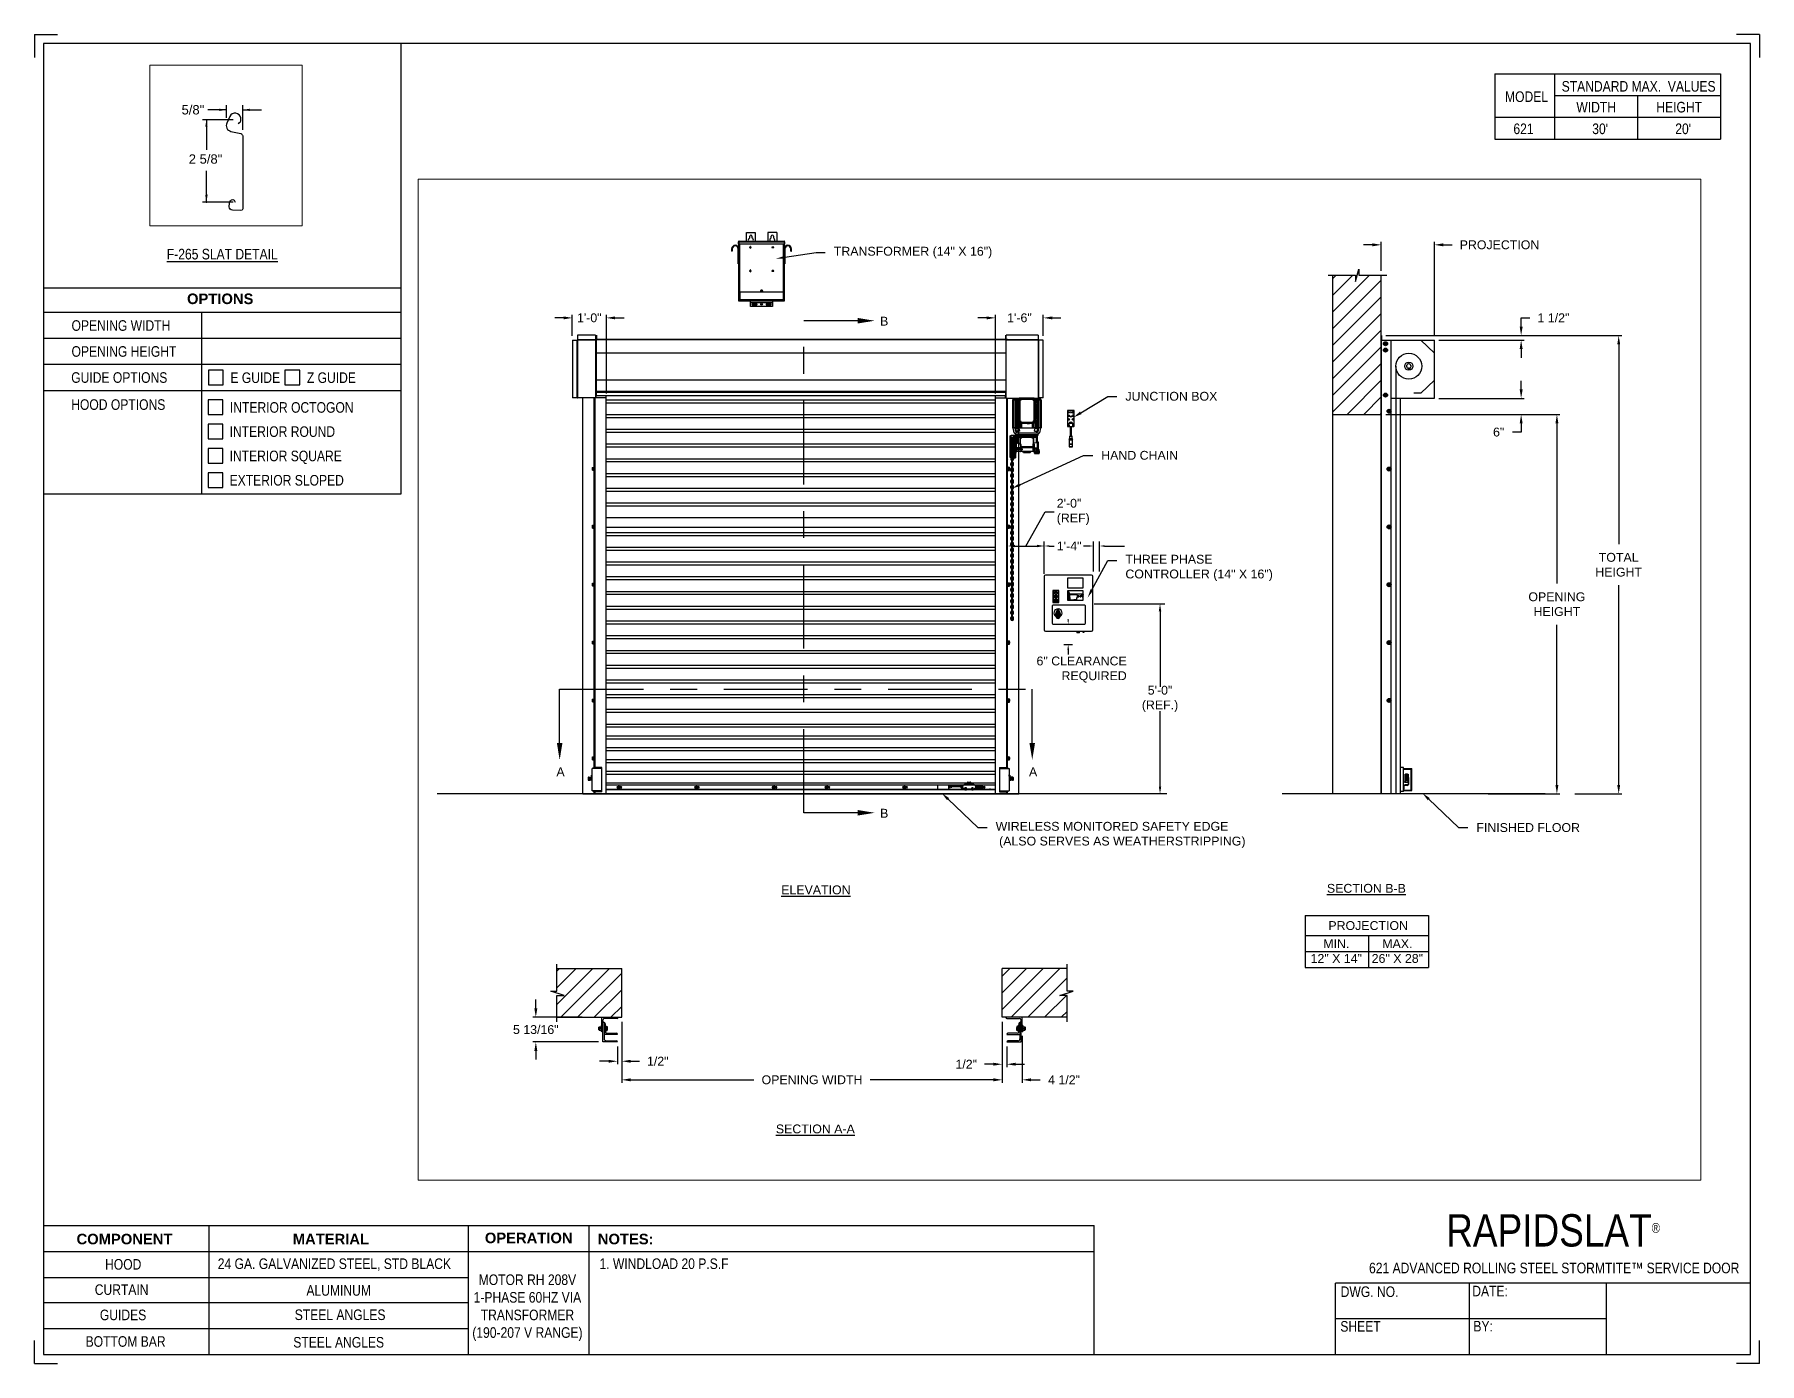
# Paper-space layout '621 RH 208V 1 PHASE' of a CAD drawing. Header units: inches. Extents: x 0.1 to 10.9, y 0.1 to 8.4.
# The model-space entities are those that its viewports show. They can reach past a viewport. Long polylines and large blocks are cut down to what shows.
import ezdxf
from ezdxf import colors
from ezdxf.entities.mleader import LeaderData, LeaderLine
from ezdxf.math import Vec2, Vec3

# ---------------------------------------------------------------- set-up
doc = ezdxf.new("R2010")
doc.units = ezdxf.units.IN
doc.header["$LTSCALE"] = 0.25
doc.header["$MEASUREMENT"] = 0
doc.linetypes.add('CENTER', pattern=[2, 1.25, -0.25, 0.25, -0.25])
for name, color, linetype in [('ANNOTATIONS', 1, 'Continuous'), ('DETAILS', 4, 'Continuous'), ('MOTOR RH', 7, 'Continuous'), ('SECTION CUTS', 6, 'CENTER'), ('TITLE BLOCK', 7, 'Continuous')]:
    doc.layers.add(name, color=color, linetype=linetype)
doc.styles.add('ARIAL', font='arial.ttf', dxfattribs={"height": 0.09375})
doc.styles.add('CADdetails-DIMENSIONS', font='ARIALN.TTF', dxfattribs={"height": 2.38})
doc.styles.add('ROMANS', font='Romans', dxfattribs={"height": 0.09375})
doc.styles.get("Standard").update_dxf_attribs({"font": 'romans.shx'})
doc.dimstyles.get("Standard").update_dxf_attribs({"dimscale": 60, "dimtxt": 0.0833, "dimasz": 0.0833, "dimexe": 0.0833, "dimexo": 0.04, "dimgap": 0.09, "dimtad": 0, "dimtih": 1, "dimtoh": 1, "dimdec": 4, "dimzin": 1, "dimdsep": 46, "dimlunit": 4, "dimtxsty": 'Standard', "dimcen": 0.09, "dimclrt": 150, "dimadec": 4, "dimazin": 2, "dimtfac": 1, "dimtdec": 0, "dimtofl": 0, "dimtmove": 0, "dimatfit": 3, "dimfxl": 1, "dimtolj": 1, "dimtzin": 0, "dimlwd": -1, "dimlwe": -1, "dimarcsym": 1})
doc.dimstyles.new('STANDARD$0', dxfattribs={"dimtxt": 0.09375, "dimasz": 0.09375, "dimexe": 0.03125, "dimexo": 0.046875, "dimgap": 0.09, "dimtad": 0, "dimtih": 1, "dimtoh": 1, "dimdec": 4, "dimzin": 0, "dimdsep": 46, "dimtxsty": 'ARIAL', "dimcen": 0.09, "dimadec": 0, "dimazin": 0, "dimtfac": 1, "dimtdec": 4, "dimtofl": 0, "dimtmove": 0, "dimatfit": 1, "dimfxl": 1, "dimtolj": 1, "dimtzin": 0, "dimarcsym": 0})
pattern_1 = [(45, (-1.9832, -13.09525), (-0.08838835, 0.08838835), [])]

psp = doc.layouts.new('621 RH 208V 1 PHASE')

# ---------------------------------------------------------------- texts
at = {"layer": 'TITLE BLOCK', "attachment_point": 2, "style": 'CADdetails-DIMENSIONS'}
for s, width, insert, char_height in [('MODEL', 0.28815, (9.45, 8.068), 0.0664), ('STANDARD MAX.  VALUES', 1.75949, (10.155, 8.133), 0.06641), ('WIDTH', 0.42908, (9.888, 8.002), 0.0664), ('HEIGHT', 0.42908, (10.41, 8.002), 0.0664), ('\\pxqc;621', 0.29952, (9.431, 7.866), 0.0664)]:
    psp.add_mtext_dynamic_manual_height_columns(s, width=width, gutter_width=1.363, heights=[0], dxfattribs=dict(at, insert=insert, char_height=char_height))
at = {"layer": 'TITLE BLOCK', "style": 'CADdetails-DIMENSIONS'}
for s, insert, char_height, width, attachment_point in [("30'", (9.913, 7.866), 0.0664, 1.75949, 2), ("20'", (10.435, 7.866), 0.0664, 1.75949, 2), ('{\\LF-265 SLAT DETAIL}', (1.248, 7.078), 0.06641, 1.75949, 2), ('{\\fArial|b1|i0|c0|p34;OPTIONS}', (1.235, 6.797), 0.06641, 1.75949, 2), ('OPENING WIDTH', (0.3, 6.629), 0.06641, 1.30693, 1), ('OPENING HEIGHT', (0.3, 6.466), 0.06641, 1.30693, 1), ('GUIDE OPTIONS', (0.298, 6.302), 0.06641, 1.30693, 1), ('E GUIDE', (1.299, 6.301), 0.0664, 1.23928, 1), ('Z GUIDE', (1.78, 6.301), 0.0664, 1.23928, 1), ('HOOD OPTIONS', (0.298, 6.132), 0.06641, 1.30693, 1), ('INTERIOR OCTOGON', (1.296, 6.114), 0.06641, 1.23928, 1), ('INTERIOR ROUND', (1.294, 5.962), 0.06641, 1.53035, 1), ('INTERIOR SQUARE', (1.294, 5.809), 0.06641, 1.53035, 1), ('EXTERIOR SLOPED', (1.294, 5.656), 0.06641, 1.53035, 1), ('\\A1;\\pxqc;RAPIDSLAT{\\H0.30337x;\\S® ^ ;}', (10.642, 1.008), 0.20312, 2.03069, 3), ('{\\fArial|b1|i0|c0|p34;COMPONENT}', (0.633, 0.885), 0.06641, 1.75949, 2), ('{\\fArial|b1|i0|c0|p34;MATERIAL}', (1.931, 0.885), 0.06641, 1.75949, 2), ('{\\fArial|b1|i0|c0|p34;OPERATION}', (3.175, 0.892), 0.06641, 1.75949, 2), ('{\\fArial|b1|i0|c0|p34;NOTES:}', (3.785, 0.885), 0.06641, 1.75949, 2), ('HOOD', (0.625, 0.726), 0.0664, 1.75949, 2), ('24 GA. GALVANIZED STEEL, STD BLACK', (1.953, 0.73), 0.06641, 1.75949, 2), ('\\pxql;1. WINDLOAD 20 P.S.F ', (5.176, 0.73), 0.06641, 3.11182, 2), ('621 {\\fArial|b0|i0|c0|p34;\u200b}ADVANCED ROLLING STEEL STORMTITE™ SERVICE DOOR', (9.624, 0.703), 0.06641, 2.79915, 2), ('CURTAIN', (0.615, 0.567), 0.0664, 1.75949, 2), ('ALUMINUM', (1.98, 0.562), 0.0664, 1.75949, 2), ('\\PMOTOR RH 208V 1-PHASE 60HZ VIA TRANSFORMER (190-207 V RANGE)', (3.167, 0.74), 0.06641, 0.76227, 2), ('DWG. NO.', (8.463, 0.554), 0.0664, 1.75949, 2), ('DATE:', (9.221, 0.558), 0.0664, 1.75949, 2), ('GUIDES', (0.624, 0.408), 0.0664, 1.75949, 2), ('STEEL ANGLES', (1.989, 0.409), 0.06641, 1.75949, 2), ('SHEET', (8.406, 0.336), 0.0664, 1.75949, 2), ('BY:', (9.177, 0.337), 0.0664, 1.75949, 2), ('BOTTOM BAR', (0.64, 0.241), 0.0664, 1.75949, 2), ('STEEL ANGLES', (1.98, 0.236), 0.06641, 1.75949, 2)]:
    psp.add_mtext(s, dxfattribs=dict(at, insert=insert, char_height=char_height, width=width, attachment_point=attachment_point))

msp = doc.modelspace()

# ---------------------------------------------------------------- texts
at = {"layer": 'ANNOTATIONS', "style": 'ARIAL'}
msp.add_text('2 5/8"', height=0.09375, dxfattribs=at).set_placement((174.00506, 236.69369))
at = {"layer": 'ANNOTATIONS', "char_height": 0.09375, "style": 'ARIAL'}
for s, insert, attachment_point in [('2\'-0"\\P(REF)', (181.80248, 243.09185), 4), ('1\'-4"', (181.8037, 242.73092), 4), ('6" CLEARANCE\\PREQUIRED', (182.54406, 241.42127), 6), ('5\'-0"\\P(REF.)', (182.89726, 241.11038), 5), ('\\A1;5/8"', (174.04705, 237.2352), 5)]:
    msp.add_mtext(s, dxfattribs=dict(at, insert=insert, attachment_point=attachment_point))
at = {"layer": 'ANNOTATIONS', "char_height": 0.09375, "attachment_point": 2, "style": 'ARIAL'}
for s, insert, width in [('{\\LELEVATION}', (179.24914, 239.13353), 3.0834986), ('{\\LSECTION B-B}', (185.08463, 239.1495), 1.3823677), ('{\\LSECTION A-A}', (179.24323, 236.59935), 1.3823677)]:
    msp.add_mtext(s, dxfattribs=dict(at, insert=insert, width=width))
for s, width, insert in [('PROJECTION ', 1.7594917, (185.10384, 238.75474)), ('MIN.\\P12" X 14" ', 0.6711642, (184.76572, 238.56275)), ('MAX.\\P26" X 28"', 0.6567117, (185.41315, 238.56275))]:
    msp.add_mtext_dynamic_manual_height_columns(s, width=width, gutter_width=1.36268, heights=[0], dxfattribs=dict(at, insert=insert))
at = {"layer": 'SECTION CUTS', "style": 'ARIAL'}
for s, p in [('B', (179.92979, 245.06692)), ('A', (176.49849, 240.29047)), ('A', (181.50802, 240.29047)), ('B', (179.92979, 239.85164))]:
    msp.add_text(s, height=0.09375, dxfattribs=at).set_placement(p)

# ---------------------------------------------------------------- blocks, each defined once
blk = doc.blocks.new('*D14')
at = {"layer": 'ANNOTATIONS', "color": 0, "lineweight": -2, "transparency": 16777216}
for p, q in [((176.28, 237.829), (176.28, 237.923)), ((176.77, 237.736), (176.249, 237.736)), ((176.945, 237.474), (176.249, 237.474)), ((176.28, 237.38), (176.28, 237.287))]:
    blk.add_line(p, q, dxfattribs=at)
at = {"layer": 'ANNOTATIONS', "color": 0, "transparency": 16777216}
for points in [[(176.265, 237.829), (176.296, 237.829), (176.28, 237.736)], [(176.265, 237.38), (176.296, 237.38), (176.28, 237.474)]]:
    blk.add_solid(points, dxfattribs=at)
at = {"layer": 'defpoints', "color": 0, "transparency": 16777216}
for p in [(176.817, 237.736), (176.28, 237.474), (176.992, 237.474)]:
    blk.add_point(p, dxfattribs=at)
at = {"layer": 'ANNOTATIONS', "color": 0, "transparency": 16777216, "insert": (176.28, 237.605), "char_height": 0.09375, "attachment_point": 5, "style": 'ARIAL'}
blk.add_mtext('\\A1;5 13/16"', dxfattribs=at)
blk = doc.blocks.new('*D15')
at = {"layer": 'ANNOTATIONS', "color": 0, "lineweight": -2, "transparency": 16777216}
for p, q in [((181.225, 237.689), (181.225, 237.207)), ((181.272, 237.427), (181.272, 237.207)), ((181.131, 237.238), (181.037, 237.238)), ((181.366, 237.238), (181.459, 237.238))]:
    blk.add_line(p, q, dxfattribs=at)
at = {"layer": 'ANNOTATIONS', "color": 0, "transparency": 16777216}
for points in [[(181.131, 237.254), (181.131, 237.223), (181.225, 237.238)], [(181.366, 237.254), (181.366, 237.223), (181.272, 237.238)]]:
    blk.add_solid(points, dxfattribs=at)
at = {"layer": 'defpoints', "color": 0, "transparency": 16777216}
for p in [(181.225, 237.736), (181.272, 237.474), (181.272, 237.238)]:
    blk.add_point(p, dxfattribs=at)
at = {"layer": 'ANNOTATIONS', "color": 0, "transparency": 16777216, "insert": (180.843, 237.238), "char_height": 0.0938, "attachment_point": 5, "style": 'ARIAL'}
blk.add_mtext('\\A1;1/2"', dxfattribs=at)
blk = doc.blocks.new('*D16')
at = {"layer": 'ANNOTATIONS', "color": 0, "lineweight": -2, "transparency": 16777216}
for p, q in [((177.192, 237.689), (177.192, 237.238)), ((177.051, 237.27), (176.957, 237.27)), ((177.145, 237.427), (177.145, 237.238)), ((177.285, 237.27), (177.379, 237.27))]:
    blk.add_line(p, q, dxfattribs=at)
at = {"layer": 'ANNOTATIONS', "color": 0, "transparency": 16777216}
for points in [[(177.051, 237.285), (177.051, 237.254), (177.145, 237.27)], [(177.285, 237.285), (177.285, 237.254), (177.192, 237.27)]]:
    blk.add_solid(points, dxfattribs=at)
at = {"layer": 'defpoints', "color": 0, "transparency": 16777216}
for p in [(177.192, 237.736), (177.145, 237.474), (177.145, 237.27)]:
    blk.add_point(p, dxfattribs=at)
at = {"layer": 'ANNOTATIONS', "color": 0, "transparency": 16777216, "insert": (177.573, 237.27), "char_height": 0.0938, "attachment_point": 5, "style": 'ARIAL'}
blk.add_mtext('\\A1;1/2"', dxfattribs=at)
blk = doc.blocks.new('*D17')
at = {"layer": 'ANNOTATIONS', "color": 0, "lineweight": -2, "transparency": 16777216}
for p, q in [((181.06, 245.149), (180.967, 245.149)), ((181.154, 244.347), (181.154, 245.18)), ((181.66, 244.959), (181.66, 245.18)), ((181.754, 245.149), (181.847, 245.149))]:
    blk.add_line(p, q, dxfattribs=at)
at = {"layer": 'ANNOTATIONS', "color": 0, "transparency": 16777216}
for points in [[(181.06, 245.164), (181.06, 245.133), (181.154, 245.149)], [(181.754, 245.164), (181.754, 245.133), (181.66, 245.149)]]:
    blk.add_solid(points, dxfattribs=at)
at = {"layer": 'defpoints', "color": 0, "transparency": 16777216}
for p in [(181.66, 245.149), (181.66, 244.912), (181.154, 244.3)]:
    blk.add_point(p, dxfattribs=at)
at = {"layer": 'ANNOTATIONS', "color": 0, "transparency": 16777216, "insert": (181.407, 245.149), "char_height": 0.0938, "attachment_point": 5, "style": 'ARIAL'}
blk.add_mtext('\\A1;1\'-6"', dxfattribs=at)
blk = doc.blocks.new('*D18')
at = {"layer": 'ANNOTATIONS', "color": 0, "lineweight": -2, "transparency": 16777216}
for p, q in [((176.574, 245.149), (176.48, 245.149)), ((176.667, 244.959), (176.667, 245.18)), ((177.028, 244.347), (177.028, 245.18)), ((177.121, 245.149), (177.215, 245.149))]:
    blk.add_line(p, q, dxfattribs=at)
at = {"layer": 'ANNOTATIONS', "color": 0, "transparency": 16777216}
for points in [[(176.574, 245.164), (176.574, 245.133), (176.667, 245.149)], [(177.121, 245.164), (177.121, 245.133), (177.028, 245.149)]]:
    blk.add_solid(points, dxfattribs=at)
at = {"layer": 'defpoints', "color": 0, "transparency": 16777216}
for p in [(177.028, 245.149), (176.667, 244.913), (177.028, 244.3)]:
    blk.add_point(p, dxfattribs=at)
at = {"layer": 'ANNOTATIONS', "color": 0, "transparency": 16777216, "insert": (176.847, 245.149), "char_height": 0.0938, "attachment_point": 5, "style": 'ARIAL'}
blk.add_mtext('\\A1;1\'-0"', dxfattribs=at)
blk = doc.blocks.new('*D19')
at = {"layer": 'ANNOTATIONS', "color": 0, "lineweight": -2, "transparency": 16777216}
for p, q in [((181.225, 237.689), (181.225, 237.042)), ((181.437, 237.539), (181.437, 237.042)), ((181.131, 237.073), (181.037, 237.073)), ((181.531, 237.073), (181.625, 237.073))]:
    blk.add_line(p, q, dxfattribs=at)
at = {"layer": 'ANNOTATIONS', "color": 0, "transparency": 16777216}
for points in [[(181.131, 237.089), (181.131, 237.057), (181.225, 237.073)], [(181.531, 237.089), (181.531, 237.057), (181.437, 237.073)]]:
    blk.add_solid(points, dxfattribs=at)
at = {"layer": 'defpoints', "color": 0, "transparency": 16777216}
for p in [(181.225, 237.736), (181.437, 237.586), (181.437, 237.073)]:
    blk.add_point(p, dxfattribs=at)
at = {"layer": 'ANNOTATIONS', "color": 0, "transparency": 16777216, "insert": (181.88, 237.073), "char_height": 0.0938, "attachment_point": 5, "style": 'ARIAL'}
blk.add_mtext('\\A1;4 1/2"', dxfattribs=at)
blk = doc.blocks.new('*D22')
at = {"layer": 'ANNOTATIONS', "color": 0, "lineweight": -2, "transparency": 16777216}
for p, q in [((177.192, 237.689), (177.192, 237.042)), ((181.225, 237.689), (181.225, 237.042)), ((177.285, 237.073), (178.592, 237.073)), ((181.131, 237.073), (179.825, 237.073))]:
    blk.add_line(p, q, dxfattribs=at)
at = {"layer": 'ANNOTATIONS', "color": 0, "transparency": 16777216}
for points in [[(177.285, 237.089), (177.285, 237.057), (177.192, 237.073)], [(181.131, 237.089), (181.131, 237.057), (181.225, 237.073)]]:
    blk.add_solid(points, dxfattribs=at)
at = {"layer": 'defpoints', "color": 0, "transparency": 16777216}
for p in [(177.192, 237.736), (181.225, 237.736), (181.225, 237.073)]:
    blk.add_point(p, dxfattribs=at)
at = {"layer": 'ANNOTATIONS', "color": 0, "transparency": 16777216, "insert": (179.208, 237.073), "char_height": 0.09375, "attachment_point": 5, "style": 'ARIAL'}
blk.add_mtext('\\A1;OPENING WIDTH', dxfattribs=at)
blk = doc.blocks.new('*D23')
at = {"layer": 'ANNOTATIONS', "color": 0, "lineweight": -2, "transparency": 16777216}
for p, q in [((185.243, 245.649), (185.243, 245.954)), ((185.807, 244.96), (185.807, 245.954)), ((185.149, 245.923), (185.055, 245.923)), ((185.9, 245.923), (185.994, 245.923))]:
    blk.add_line(p, q, dxfattribs=at)
at = {"layer": 'ANNOTATIONS', "color": 0, "transparency": 16777216}
for points in [[(185.149, 245.939), (185.149, 245.907), (185.243, 245.923)], [(185.9, 245.939), (185.9, 245.907), (185.807, 245.923)]]:
    blk.add_solid(points, dxfattribs=at)
at = {"layer": 'defpoints', "color": 0, "transparency": 16777216}
for p in [(185.807, 245.923), (185.243, 245.602), (185.807, 244.913)]:
    blk.add_point(p, dxfattribs=at)
at = {"layer": 'ANNOTATIONS', "color": 0, "transparency": 16777216, "insert": (186.496, 245.923), "char_height": 0.09375, "attachment_point": 5, "style": 'ARIAL'}
blk.add_mtext('\\A1;PROJECTION ', dxfattribs=at)
blk = doc.blocks.new('*D24')
at = {"layer": 'ANNOTATIONS', "color": 0, "lineweight": -2, "transparency": 16777216}
for p, q in [((185.29, 244.125), (187.136, 244.125)), ((187.104, 244.031), (187.104, 242.332)), ((187.104, 240.197), (187.104, 241.897)), ((186.374, 240.103), (187.136, 240.103))]:
    blk.add_line(p, q, dxfattribs=at)
at = {"layer": 'ANNOTATIONS', "color": 0, "transparency": 16777216}
for points in [[(187.089, 244.031), (187.12, 244.031), (187.104, 244.125)], [(187.089, 240.197), (187.12, 240.197), (187.104, 240.103)]]:
    blk.add_solid(points, dxfattribs=at)
at = {"layer": 'defpoints', "color": 0, "transparency": 16777216}
for p in [(185.243, 244.125), (186.327, 240.103), (187.104, 240.103)]:
    blk.add_point(p, dxfattribs=at)
at = {"layer": 'ANNOTATIONS', "color": 0, "transparency": 16777216, "insert": (187.104, 242.114), "char_height": 0.09375, "attachment_point": 5, "style": 'ARIAL'}
blk.add_mtext('\\A1;OPENING\\PHEIGHT', dxfattribs=at)
blk = doc.blocks.new('*D25')
at = {"layer": 'ANNOTATIONS', "color": 0, "lineweight": -2, "transparency": 16777216}
for p, q in [((185.29, 244.961), (187.791, 244.961)), ((187.759, 244.867), (187.759, 242.75)), ((187.759, 240.197), (187.759, 242.315)), ((187.294, 240.103), (187.791, 240.103))]:
    blk.add_line(p, q, dxfattribs=at)
at = {"layer": 'ANNOTATIONS', "color": 0, "transparency": 16777216}
for points in [[(187.744, 244.867), (187.775, 244.867), (187.759, 244.961)], [(187.744, 240.197), (187.775, 240.197), (187.759, 240.103)]]:
    blk.add_solid(points, dxfattribs=at)
at = {"layer": 'defpoints', "color": 0, "transparency": 16777216}
for p in [(185.243, 244.961), (187.247, 240.103), (187.759, 240.103)]:
    blk.add_point(p, dxfattribs=at)
at = {"layer": 'ANNOTATIONS', "color": 0, "transparency": 16777216, "insert": (187.759, 242.532), "char_height": 0.0938, "attachment_point": 5, "style": 'ARIAL'}
blk.add_mtext('\\A1;TOTAL\\PHEIGHT', dxfattribs=at)
blk = doc.blocks.new('*D26')
at = {"layer": 'ANNOTATIONS', "color": 0, "lineweight": -2, "transparency": 16777216}
for p, q in [((186.725, 244.39), (186.725, 244.483)), ((185.851, 244.296), (186.757, 244.296)), ((185.851, 244.125), (186.757, 244.125)), ((186.725, 243.938), (186.632, 243.938)), ((186.725, 244.031), (186.725, 243.938))]:
    blk.add_line(p, q, dxfattribs=at)
at = {"layer": 'ANNOTATIONS', "color": 0, "transparency": 16777216}
for points in [[(186.71, 244.39), (186.741, 244.39), (186.725, 244.296)], [(186.71, 244.031), (186.741, 244.031), (186.725, 244.125)]]:
    blk.add_solid(points, dxfattribs=at)
at = {"layer": 'defpoints', "color": 0, "transparency": 16777216}
for p in [(185.805, 244.296), (185.805, 244.125), (186.725, 244.125)]:
    blk.add_point(p, dxfattribs=at)
at = {"layer": 'ANNOTATIONS', "color": 0, "transparency": 16777216, "insert": (186.487, 243.938), "char_height": 0.0938, "attachment_point": 5, "style": 'ARIAL'}
blk.add_mtext('\\A1;6"', dxfattribs=at)
blk = doc.blocks.new('*D27')
at = {"layer": 'ANNOTATIONS', "color": 0, "lineweight": -2, "transparency": 16777216}
for p, q in [((186.725, 245.055), (186.725, 245.149)), ((186.725, 245.149), (186.819, 245.149)), ((185.854, 244.961), (186.757, 244.961)), ((185.854, 244.913), (186.757, 244.913)), ((186.725, 244.82), (186.725, 244.726))]:
    blk.add_line(p, q, dxfattribs=at)
at = {"layer": 'ANNOTATIONS', "color": 0, "transparency": 16777216}
for points in [[(186.71, 245.055), (186.741, 245.055), (186.725, 244.961)], [(186.71, 244.82), (186.741, 244.82), (186.725, 244.913)]]:
    blk.add_solid(points, dxfattribs=at)
at = {"layer": 'defpoints', "color": 0, "transparency": 16777216}
for p in [(185.807, 244.961), (185.807, 244.913), (186.725, 244.961)]:
    blk.add_point(p, dxfattribs=at)
at = {"layer": 'ANNOTATIONS', "color": 0, "transparency": 16777216, "insert": (187.068, 245.149), "char_height": 0.0938, "attachment_point": 5, "style": 'ARIAL'}
blk.add_mtext('\\A1;1 1/2"', dxfattribs=at)

# ---------------------------------------------------------------- dimensions: what is measured, and where the dimension line sits
at = {"layer": 'ANNOTATIONS'}
dim = msp.add_linear_dim(base=(185.80671, 245.92298), p1=(185.24283, 245.60178), p2=(185.80671, 244.91339), text='PROJECTION ', dimstyle='STANDARD$0', dxfattribs=at)
dim.commit()
dim.dimension.update_dxf_attribs({"geometry": '*D23', "text_midpoint": (186.49582, 245.92298)})
for base, p1, p2, text, picture, middle in [((186.72538, 244.96103), (185.80671, 244.91339), (185.80671, 244.96103), '1 1/2"', '*D27', (187.06782, 245.14853)), ((187.75941, 240.10342), (185.24283, 244.96103), (187.24736, 240.10342), 'TOTAL\\PHEIGHT', '*D25', (187.75941, 242.53223)), ((186.72538, 244.12505), (185.80458, 244.29598), (185.80458, 244.12505), '6"', '*D26', (186.4875, 243.93755)), ((187.10442, 240.10342), (185.24283, 244.12505), (186.32702, 240.10342), 'OPENING\\PHEIGHT', '*D24', (187.10442, 242.11424))]:
    dim = msp.add_linear_dim(base=base, p1=p1, p2=p2, angle=90, text=text, dimstyle='STANDARD$0', dxfattribs=at)
    dim.commit()
    dim.dimension.update_dxf_attribs({"geometry": picture, "text_midpoint": middle})
for base, p1, p2, text, picture, middle in [((177.02755, 245.14882), (176.66735, 244.91253), (177.02755, 244.3), '1\'-0"', '*D18', (176.84745, 245.14882)), ((181.65999, 245.14882), (181.15405, 244.3), (181.65999, 244.91215), '1\'-6"', '*D17', (181.40702, 245.14882)), ((181.27179, 237.23838), (181.22492, 237.73574), (181.27179, 237.47405), '1/2"', '*D15', (180.84334, 237.23838)), ((181.43742, 237.07293), (181.22492, 237.73574), (181.43742, 237.58574), '4 1/2"', '*D19', (181.87991, 237.07293))]:
    dim = msp.add_linear_dim(base=base, p1=p1, p2=p2, text=text, dimstyle='STANDARD$0', dxfattribs=at)
    dim.commit()
    dim.dimension.update_dxf_attribs({"geometry": picture, "text_midpoint": middle, "dimtype": 160})
for base, p1, p2, angle, text, picture, middle in [((176.28024, 237.47405), (176.81658, 237.73573), (176.99158, 237.47405), 90, '5 13/16"', '*D14', (176.28024, 237.60489)), ((177.14471, 237.26963), (177.19158, 237.73574), (177.14471, 237.47405), 180, '1/2"', '*D16', (177.57316, 237.26963))]:
    dim = msp.add_linear_dim(base=base, p1=p1, p2=p2, angle=angle, text=text, dimstyle='STANDARD$0', dxfattribs=at)
    dim.commit()
    dim.dimension.update_dxf_attribs({"geometry": picture, "text_midpoint": middle, "dimtype": 160})
dim = msp.add_aligned_dim(p1=(177.19158, 237.73574), p2=(181.22492, 237.73574), distance=-0.6628, text='OPENING WIDTH', dimstyle='STANDARD$0', dxfattribs=at)
dim.commit()
dim.dimension.update_dxf_attribs({"geometry": '*D22', "text_midpoint": (179.20825, 237.07293)})

# ---------------------------------------------------------------- hatches: boundary and pattern name
at = {"layer": 'MOTOR RH'}
h = msp.add_hatch(dxfattribs=at)
h.set_pattern_fill('ANSI31', color=256, style=0)
h.set_pattern_definition(pattern_1)
h.paths.add_polyline_path([(184.72721, 244.12505), (185.24283, 244.12505), (185.24283, 245.60178), (185.00634, 245.60178), (185.00634, 245.66644), (184.96792, 245.53308), (184.96792, 245.60178), (184.72721, 245.60178)])
h = msp.add_hatch(dxfattribs=at)
h.set_pattern_fill('ANSI31', color=256, style=0)
h.set_pattern_definition(pattern_1)
h.paths.add_polyline_path([(177.19158, 238.25136), (176.50408, 238.25136), (176.50408, 238.01416), (176.43998, 238.01416), (176.58205, 237.96726), (176.50408, 237.96726), (176.50408, 237.73574), (177.19158, 237.73574), (177.19158, 237.89824)])
h = msp.add_hatch(dxfattribs=at)
h.set_pattern_fill('ANSI31', color=256, style=0)
h.set_pattern_definition(pattern_1)
h.paths.add_polyline_path([(181.97652, 238.01416), (181.91242, 238.01416), (181.91242, 238.25136), (181.22492, 238.25136), (181.22492, 237.73574), (181.24309, 237.73574), (181.91242, 237.73574), (181.91242, 237.96726), (181.83445, 237.96726)])

# ---------------------------------------------------------------- linework, layer by layer
at = {"layer": 'ANNOTATIONS'}
for p, q in [((181.3596, 242.73092), (181.59164, 242.73092)), ((181.66931, 242.43625), (181.66931, 242.77806)), ((181.72245, 242.73092), (181.77559, 242.73092)), ((182.13735, 242.73092), (182.08421, 242.73092)), ((182.19079, 242.46136), (182.19079, 242.77806)), ((182.25647, 242.46136), (182.25647, 242.77806)), ((182.30961, 242.73092), (182.51881, 242.73092)), ((182.19829, 242.11772), (182.94836, 242.11772)), ((182.89726, 242.04006), (182.89726, 241.23964)), ((181.87643, 241.90233), (181.9707, 241.90233)), ((181.87643, 241.68703), (181.9707, 241.68703)), ((181.92356, 241.63389), (181.92356, 241.58075)), ((182.89726, 240.18109), (182.89726, 240.98112)), ((184.43515, 238.81417), (184.43515, 238.2628)), ((184.43515, 238.81417), (185.74292, 238.81417)), ((185.74292, 238.81417), (185.74292, 238.2628)), ((184.43515, 238.6027), (185.74292, 238.6027)), ((185.10801, 238.6027), (185.10801, 238.2628)), ((184.43515, 238.43275), (185.74292, 238.43275)), ((184.43515, 238.2628), (185.74292, 238.2628)), ((174.38391, 237.15345), (174.38391, 237.28207)), ((174.54842, 237.03509), (174.54842, 237.28207)), ((174.45223, 237.13477), (174.14443, 237.13477)), ((174.18291, 237.13477), (174.18291, 236.8332)), ((174.38391, 237.2352), (174.19641, 237.2352)), ((174.54842, 237.2352), (174.73592, 237.2352)), ((174.18291, 236.30755), (174.18291, 236.62224)), ((174.45223, 236.30755), (174.14443, 236.30755))]:
    msp.add_line(p, q, dxfattribs=at)
for p in [(174.5126, 237.10325), (174.18291, 236.38206), (174.18291, 236.30755)]:
    msp.add_point(p, dxfattribs=at)
for points in [[(181.3596, 242.71798), (181.3596, 242.74387), (181.28194, 242.73092)], [(181.59164, 242.71798), (181.59164, 242.74387), (181.66931, 242.73092)], [(181.72245, 242.73978), (181.72245, 242.72207), (181.66931, 242.73092)], [(182.13735, 242.73978), (182.13735, 242.72207), (182.19049, 242.73092)], [(182.30961, 242.73978), (182.30961, 242.72207), (182.25647, 242.73092)], [(181.91471, 241.95547), (181.93242, 241.95547), (181.92356, 241.90233)], [(182.88432, 242.04006), (182.91021, 242.04006), (182.89726, 242.11772)], [(181.91471, 241.63389), (181.93242, 241.63389), (181.92356, 241.68703)], [(182.88432, 240.18109), (182.91021, 240.18109), (182.89726, 240.10342)], [(174.19463, 237.06445), (174.17119, 237.06445), (174.18291, 237.13477)], [(174.31358, 237.22348), (174.31358, 237.24692), (174.38391, 237.2352)], [(174.61874, 237.24692), (174.61874, 237.22348), (174.54842, 237.2352)], [(174.19463, 236.37787), (174.17119, 236.37787), (174.18291, 236.30755)]]:
    msp.add_solid(points, dxfattribs=at)
at = {"layer": 'DETAILS'}
msp.add_lwpolyline([(174.50223, 237.09806, 0.33746117), (174.52916, 237.13612), (174.52884, 237.154, 0.73725505), (174.4187, 237.16886), (174.38789, 237.10244, 0.47976839), (174.4297, 237.01812), (174.52811, 236.99655, -0.21720182), (174.54842, 236.97259), (174.54842, 236.23788, -0.36619075), (174.52868, 236.22246), (174.44402, 236.22518, -0.41028649), (174.41276, 236.25869), (174.41469, 236.29599, -0.37745755), (174.44852, 236.33231, -0.31905635), (174.4604, 236.32683), (174.47147, 236.30755)], format="xyb", dxfattribs=at)
at = {"layer": 'MOTOR RH'}
for p, q in [((178.42915, 245.95616), (178.43214, 245.95616)), ((178.42915, 245.92907), (178.42915, 245.95616)), ((178.43214, 245.95616), (178.43214, 245.92907)), ((178.43258, 245.95616), (178.91407, 245.95616)), ((178.43258, 245.95616), (178.43258, 245.92907)), ((178.43309, 245.95794), (178.43309, 245.95839)), ((178.43526, 245.96227), (178.91139, 245.96227)), ((178.51317, 246.05303), (178.60692, 246.05303)), ((178.51317, 245.96227), (178.51317, 246.05303)), ((178.54833, 245.99571), (178.54833, 246.01397)), ((178.57176, 246.01397), (178.57176, 245.99571)), ((178.60692, 246.05303), (178.60692, 245.96227)), ((178.83348, 246.05303), (178.73973, 246.05303)), ((178.73973, 246.05303), (178.73973, 245.96227)), ((178.77489, 245.99571), (178.77489, 246.01397)), ((178.79833, 246.01397), (178.79833, 245.99571)), ((178.83348, 246.05303), (178.83348, 245.96227)), ((178.91356, 245.95839), (178.91356, 245.95794)), ((178.91407, 245.95616), (178.91407, 245.92907)), ((178.9175, 245.95616), (178.91451, 245.95616)), ((178.91451, 245.95616), (178.91451, 245.92907)), ((178.9175, 245.95616), (178.9175, 245.92907)), ((178.36307, 245.8796), (178.35559, 245.8796)), ((178.35559, 245.8796), (178.35559, 245.85585)), ((178.36307, 245.85585), (178.35559, 245.85585)), ((178.36307, 245.8796), (178.36307, 245.85585)), ((178.42562, 245.72303), (178.42562, 245.8796)), ((178.42562, 245.8796), (178.43309, 245.8796)), ((178.43214, 245.92907), (178.42915, 245.92907)), ((178.91407, 245.92907), (178.43258, 245.92907)), ((178.43309, 245.32647), (178.43309, 245.92907)), ((178.4392, 245.92907), (178.4392, 245.42022)), ((178.55269, 245.89828), (178.54396, 245.89828)), ((178.54396, 245.89828), (178.54396, 245.89529)), ((178.54396, 245.89529), (178.55269, 245.89529)), ((178.55269, 245.90701), (178.55269, 245.89828)), ((178.55568, 245.90701), (178.55269, 245.90701)), ((178.55269, 245.89529), (178.55269, 245.88656)), ((178.55269, 245.88656), (178.55568, 245.88656)), ((178.55568, 245.89828), (178.55568, 245.90701)), ((178.56441, 245.89828), (178.55568, 245.89828)), ((178.55568, 245.88656), (178.55568, 245.89529)), ((178.55568, 245.89529), (178.56441, 245.89529)), ((178.56441, 245.89529), (178.56441, 245.89828)), ((178.79097, 245.89828), (178.78224, 245.89828)), ((178.78224, 245.89828), (178.78224, 245.89529)), ((178.78224, 245.89529), (178.79097, 245.89529)), ((178.79396, 245.90701), (178.79097, 245.90701)), ((178.79097, 245.90701), (178.79097, 245.89828)), ((178.79097, 245.89529), (178.79097, 245.88656)), ((178.79097, 245.88656), (178.79396, 245.88656)), ((178.79396, 245.89828), (178.79396, 245.90701)), ((178.80269, 245.89828), (178.79396, 245.89828)), ((178.79396, 245.89529), (178.80269, 245.89529)), ((178.79396, 245.88656), (178.79396, 245.89529)), ((178.80269, 245.89529), (178.80269, 245.89828)), ((178.90745, 245.42022), (178.90745, 245.92907)), ((178.91356, 245.92907), (178.91356, 245.32647)), ((178.92103, 245.8796), (178.91356, 245.8796)), ((178.91451, 245.92907), (178.9175, 245.92907)), ((178.92103, 245.8796), (178.92103, 245.72303)), ((178.98358, 245.8796), (178.99106, 245.8796)), ((178.98358, 245.85585), (178.98358, 245.8796)), ((178.98358, 245.85585), (178.99106, 245.85585)), ((178.99106, 245.85585), (178.99106, 245.8796)), ((178.43309, 245.72303), (178.42562, 245.72303)), ((178.55269, 245.64765), (178.54396, 245.64765)), ((178.54396, 245.64765), (178.54396, 245.64467)), ((178.54396, 245.64467), (178.55269, 245.64467)), ((178.55568, 245.65638), (178.55269, 245.65638)), ((178.55269, 245.65638), (178.55269, 245.64765)), ((178.55269, 245.64467), (178.55269, 245.63593)), ((178.55269, 245.63593), (178.55568, 245.63593)), ((178.55568, 245.64765), (178.55568, 245.65638)), ((178.56441, 245.64765), (178.55568, 245.64765)), ((178.55568, 245.63593), (178.55568, 245.64467)), ((178.55568, 245.64467), (178.56441, 245.64467)), ((178.56441, 245.64467), (178.56441, 245.64765)), ((178.79097, 245.64765), (178.78224, 245.64765)), ((178.78224, 245.64765), (178.78224, 245.64467)), ((178.78224, 245.64467), (178.79097, 245.64467)), ((178.79097, 245.65638), (178.79097, 245.64765)), ((178.79396, 245.65638), (178.79097, 245.65638)), ((178.79097, 245.64467), (178.79097, 245.63593)), ((178.79097, 245.63593), (178.79396, 245.63593)), ((178.79396, 245.64765), (178.79396, 245.65638)), ((178.80269, 245.64765), (178.79396, 245.64765)), ((178.79396, 245.63593), (178.79396, 245.64467)), ((178.79396, 245.64467), (178.80269, 245.64467)), ((178.80269, 245.64467), (178.80269, 245.64765)), ((178.91356, 245.72303), (178.92103, 245.72303)), ((184.68082, 245.60178), (184.96792, 245.60178)), ((184.72721, 245.60178), (184.72721, 240.10342)), ((184.96792, 245.53308), (185.00634, 245.66644)), ((184.96792, 245.60178), (184.96792, 245.53308)), ((185.00634, 245.66644), (185.00634, 245.60178)), ((185.00634, 245.60178), (185.30153, 245.60178)), ((185.24283, 240.10342), (185.24283, 245.60178)), ((178.67918, 245.44171), (178.66747, 245.44171)), ((178.66747, 245.42999), (178.67918, 245.42999)), ((178.91356, 245.42022), (178.43309, 245.42022)), ((178.43309, 245.3421), (178.43608, 245.3421)), ((178.91356, 245.32647), (178.43309, 245.32647)), ((178.43608, 245.42022), (178.43608, 245.32647)), ((178.43608, 245.41482), (178.43834, 245.41482)), ((178.43834, 245.42022), (178.43834, 245.34267)), ((178.43834, 245.34267), (178.90831, 245.34267)), ((178.43895, 245.33835), (178.43895, 245.3407)), ((178.4392, 245.32647), (178.4392, 245.33694)), ((178.43989, 245.33963), (178.43989, 245.33835)), ((178.44133, 245.33875), (178.44133, 245.34267)), ((178.44133, 245.33875), (178.90533, 245.33875)), ((178.44226, 245.42022), (178.44226, 245.34267)), ((178.44301, 245.33522), (178.44301, 245.33428)), ((178.44301, 245.33522), (178.90364, 245.33522)), ((178.44301, 245.33428), (178.90364, 245.33428)), ((178.46867, 245.33875), (178.46867, 245.33522)), ((178.5273, 245.33835), (178.46867, 245.33835)), ((178.50777, 245.33821), (178.50777, 245.33522)), ((178.50777, 245.33821), (178.62013, 245.33821)), ((178.5273, 245.33875), (178.5273, 245.33821)), ((178.55614, 245.26843), (178.55614, 245.32647)), ((178.79051, 245.30825), (178.55614, 245.30825)), ((178.79051, 245.30737), (178.55614, 245.30737)), ((178.79051, 245.26843), (178.55614, 245.26843)), ((178.56395, 245.33875), (178.56395, 245.33522)), ((178.57958, 245.30065), (178.61668, 245.30065)), ((178.61668, 245.28307), (178.57958, 245.28307)), ((178.6006, 245.33821), (178.6006, 245.33875)), ((178.74605, 245.33835), (178.6006, 245.33835)), ((178.62013, 245.33522), (178.62013, 245.33821)), ((178.72652, 245.33821), (178.72652, 245.33522)), ((178.72652, 245.33821), (178.83888, 245.33821)), ((178.72997, 245.30065), (178.76708, 245.30065)), ((178.76708, 245.28307), (178.72997, 245.28307)), ((178.74605, 245.33875), (178.74605, 245.33821)), ((178.7827, 245.33875), (178.7827, 245.33522)), ((178.79051, 245.32647), (178.79051, 245.26843)), ((178.81935, 245.33821), (178.81935, 245.33875)), ((178.87798, 245.33835), (178.81935, 245.33835)), ((178.83888, 245.33522), (178.83888, 245.33821)), ((178.87798, 245.33522), (178.87798, 245.33875)), ((178.88231, 245.33875), (178.88231, 245.33522)), ((178.88231, 245.33428), (178.88231, 245.32647)), ((178.90364, 245.33522), (178.90364, 245.33428)), ((178.90439, 245.34267), (178.90439, 245.42022)), ((178.90533, 245.34267), (178.90533, 245.33875)), ((178.90676, 245.33963), (178.90676, 245.33835)), ((178.90745, 245.33694), (178.90745, 245.32647)), ((178.9077, 245.33835), (178.9077, 245.3407)), ((178.90831, 245.34267), (178.90831, 245.42022)), ((178.90831, 245.41482), (178.91057, 245.41482)), ((178.91057, 245.32647), (178.91057, 245.42022)), ((178.91057, 245.3421), (178.91356, 245.3421)), ((176.66735, 244.91253), (176.72064, 244.91253)), ((176.7153, 244.91253), (176.7153, 244.30293)), ((176.71851, 244.30293), (176.71851, 244.91253)), ((176.72064, 244.96582), (176.72064, 244.30293)), ((176.89966, 244.91787), (176.72064, 244.91787)), ((176.72064, 244.91466), (176.9146, 244.91466)), ((176.89966, 244.91466), (176.89966, 244.91812)), ((176.89966, 244.91812), (176.92309, 244.91812)), ((176.90819, 244.91466), (176.90819, 244.91812)), ((176.9146, 244.96582), (176.9146, 244.91812)), ((176.9146, 244.91466), (176.9146, 244.3)), ((176.9146, 244.91386), (176.92309, 244.91386)), ((176.92309, 244.96661), (176.92309, 244.91812)), ((181.26274, 244.91865), (176.92309, 244.91865)), ((181.26274, 244.91519), (176.92309, 244.91519)), ((176.92309, 244.32505), (176.92309, 244.91519)), ((181.26274, 244.91812), (181.26274, 244.96661)), ((181.28194, 244.91812), (181.26274, 244.91812)), ((181.26274, 244.91519), (181.26274, 244.32505)), ((181.26274, 244.91386), (181.267, 244.91386)), ((181.267, 244.91812), (181.267, 244.96582)), ((181.267, 244.29919), (181.267, 244.91466)), ((181.267, 244.91466), (181.60633, 244.91466)), ((181.27341, 244.91466), (181.27341, 244.91812)), ((181.28194, 244.91466), (181.28194, 244.91812)), ((181.60633, 244.91787), (181.28194, 244.91787)), ((181.60633, 244.96582), (181.60633, 244.3017)), ((181.60803, 244.91215), (181.60803, 244.3017)), ((181.60884, 244.91215), (181.60884, 244.3017)), ((181.65999, 244.91215), (181.60884, 244.91215)), ((181.61204, 244.3017), (181.61204, 244.91215)), ((185.24283, 244.90743), (185.24466, 244.90743)), ((185.24363, 244.96103), (185.24363, 244.91206)), ((185.24416, 244.91314), (185.24466, 244.91314)), ((185.24466, 240.1061), (185.24466, 244.91339)), ((185.24466, 244.91339), (185.80671, 244.91339)), ((185.24576, 244.91419), (185.24576, 244.96103)), ((185.24576, 244.91419), (185.24657, 244.91419)), ((185.24657, 244.91419), (185.24657, 244.96103)), ((185.34685, 240.1061), (185.34685, 244.91339)), ((185.66223, 244.91339), (185.80671, 244.7758)), ((185.80671, 244.29598), (185.80671, 244.91339)), ((181.26274, 244.7758), (176.92309, 244.7758)), ((185.29126, 244.88749), (185.2918, 244.88915)), ((185.29126, 244.81936), (185.2918, 244.82102)), ((185.29303, 244.88647), (185.29394, 244.88826)), ((185.29303, 244.81834), (185.29394, 244.82013)), ((185.30001, 244.88244), (185.30001, 244.88244)), ((185.30001, 244.86769), (185.30001, 244.86769)), ((185.30001, 244.81431), (185.30001, 244.81431)), ((185.30001, 244.79956), (185.30001, 244.79956)), ((185.24466, 244.72825), (185.24283, 244.72825)), ((185.39688, 244.63662), (185.39688, 240.10342)), ((185.53143, 244.61796), (185.54318, 244.62004)), ((185.53351, 244.60622), (185.53143, 244.61796)), ((185.54525, 244.60829), (185.53351, 244.60622)), ((185.54318, 244.62004), (185.54525, 244.60829)), ((185.55685, 244.64425), (185.55668, 244.644)), ((185.55785, 244.63736), (185.55809, 244.63719)), ((181.26274, 244.48955), (176.92309, 244.48955)), ((185.66223, 244.35196), (185.80671, 244.48955)), ((176.72063, 244.30293), (176.66735, 244.30293)), ((177.02755, 244.3), (176.72239, 244.3)), ((176.7803, 240.10529), (176.7803, 244.3)), ((176.89966, 240.38253), (176.89966, 244.3)), ((176.90819, 240.38253), (176.90819, 244.3)), ((176.9146, 244.3685), (176.92309, 244.3685)), ((176.91801, 244.31279), (176.91801, 244.35542)), ((176.91801, 244.34775), (176.92098, 244.34775)), ((176.91801, 244.33604), (176.92098, 244.33604)), ((176.91801, 244.32239), (176.92098, 244.32239)), ((176.91801, 244.32045), (176.92098, 244.32045)), ((176.92098, 244.3), (176.92098, 244.3685)), ((176.92309, 244.3664), (176.92098, 244.3664)), ((181.26274, 244.36687), (176.92309, 244.36687)), ((177.02755, 240.10529), (177.02755, 244.32505)), ((177.02755, 244.28138), (181.15405, 244.28138)), ((177.02755, 244.25013), (181.15405, 244.25013)), ((181.15405, 240.10529), (181.15405, 244.32505)), ((181.15405, 244.3), (181.267, 244.3)), ((181.26062, 244.3), (181.26062, 244.32505)), ((181.26359, 244.31946), (181.26062, 244.31946)), ((181.26274, 244.3685), (181.267, 244.3685)), ((181.26359, 244.34874), (181.26274, 244.34874)), ((181.26359, 244.3431), (181.26274, 244.3431)), ((181.26359, 244.32846), (181.26274, 244.32846)), ((181.26359, 244.31279), (181.26359, 244.35542)), ((181.267, 244.29919), (181.60633, 244.29919)), ((181.27341, 240.38253), (181.27341, 244.29919)), ((181.28194, 240.37188), (181.28194, 244.29919)), ((181.33347, 244.27944), (181.3741, 244.27944)), ((181.33347, 244.27944), (181.33347, 243.98417)), ((181.33347, 244.27944), (181.34477, 244.27944)), ((181.34423, 244.27944), (181.33347, 244.27944)), ((181.33347, 244.27944), (181.34301, 244.27944)), ((181.33347, 244.27944), (181.33347, 244.27944)), ((181.34031, 244.27944), (181.34032, 243.98417)), ((181.34188, 244.27944), (181.34188, 243.98417)), ((181.34269, 244.2859), (181.34504, 244.29919)), ((181.34269, 244.27944), (181.34269, 244.2859)), ((181.34477, 244.27944), (181.34423, 244.27944)), ((181.34477, 244.27944), (181.34477, 244.27944)), ((181.35854, 244.27944), (181.35854, 243.98417)), ((181.36033, 244.27944), (181.36034, 243.98417)), ((181.36454, 244.28406), (181.36454, 244.29919)), ((181.37759, 244.28406), (181.36454, 244.28406)), ((181.3741, 243.97955), (181.3741, 244.28406)), ((181.37679, 244.27944), (181.37679, 243.98417)), ((181.39559, 244.27944), (181.37679, 244.27944)), ((181.37759, 244.29919), (181.37759, 244.28406)), ((181.39713, 244.28406), (181.37759, 244.28406)), ((181.37889, 244.27944), (181.37889, 243.98417)), ((181.38333, 244.28406), (181.38333, 244.27944)), ((181.39559, 244.27944), (181.39559, 244.27483)), ((181.39559, 244.27483), (181.39592, 244.27483)), ((181.39592, 244.27944), (181.39713, 244.27944)), ((181.39592, 243.98417), (181.39592, 244.27944)), ((181.40083, 244.28498), (181.39713, 244.28498)), ((181.39713, 244.28498), (181.39714, 244.04507)), ((181.39713, 244.28498), (181.39713, 244.28498)), ((181.40083, 244.04507), (181.40083, 244.28498)), ((181.4013, 240.10529), (181.4013, 244.3)), ((181.40267, 244.27206), (181.41005, 244.27206)), ((181.40267, 244.05799), (181.40267, 244.27206)), ((181.40359, 244.29919), (181.40274, 244.29531)), ((181.40636, 244.05799), (181.40636, 244.27206)), ((181.41005, 244.29421), (181.41005, 244.2979)), ((181.56138, 244.2979), (181.41005, 244.2979)), ((181.56138, 244.29421), (181.41005, 244.29421)), ((181.41005, 244.27467), (181.41005, 244.27944)), ((181.41005, 244.27206), (181.41005, 244.05799)), ((181.41559, 244.28498), (181.42297, 244.28498)), ((181.42297, 244.28498), (181.42297, 244.29236)), ((181.42297, 244.29236), (181.54846, 244.29236)), ((181.42297, 244.28867), (181.54846, 244.28867)), ((181.54846, 244.28498), (181.42297, 244.28498)), ((181.48203, 244.2979), (181.48203, 244.29919)), ((181.52632, 244.29919), (181.52632, 244.2979)), ((181.54846, 244.28839), (181.54846, 244.29236)), ((181.54846, 244.28498), (181.55585, 244.28498)), ((181.56138, 244.29421), (181.56138, 244.2979)), ((181.56138, 244.27206), (181.56138, 244.27872)), ((181.56138, 244.27206), (181.56876, 244.27206)), ((181.56138, 244.05799), (181.56138, 244.27206)), ((181.56507, 244.27206), (181.56507, 244.05799)), ((181.5687, 244.29531), (181.56785, 244.29919)), ((181.56876, 244.27206), (181.56876, 244.05799)), ((181.57061, 244.04507), (181.57061, 244.28498)), ((181.57061, 244.28498), (181.5743, 244.28498)), ((181.5743, 244.04507), (181.5743, 244.28498)), ((181.60377, 244.28406), (181.5743, 244.28406)), ((181.57551, 244.27944), (181.5743, 244.27944)), ((181.5743, 244.26283), (181.575, 244.26283)), ((181.575, 244.21854), (181.5743, 244.21854)), ((181.57551, 244.27944), (181.57551, 244.26114)), ((181.57551, 244.27483), (181.57584, 244.27483)), ((181.57551, 244.22047), (181.57551, 244.20197)), ((181.57584, 244.27483), (181.57584, 244.27944)), ((181.57584, 244.27944), (181.59465, 244.27944)), ((181.58811, 244.27944), (181.58811, 244.28406)), ((181.59254, 244.27944), (181.59254, 243.98417)), ((181.59384, 244.28406), (181.59384, 244.29919)), ((181.59465, 244.27944), (181.59465, 243.98417)), ((181.59734, 244.28406), (181.59734, 243.97956)), ((181.63797, 244.27945), (181.59734, 244.27944)), ((181.60575, 244.3), (181.60633, 244.3)), ((181.60633, 244.29919), (181.60633, 244.3)), ((181.60689, 244.29926), (181.60689, 244.28406)), ((181.65999, 244.3017), (181.60803, 244.3017)), ((181.611, 244.27944), (181.63797, 244.27945)), ((181.6111, 244.27944), (181.6111, 243.98417)), ((181.6129, 244.27944), (181.6129, 243.98417)), ((181.63797, 244.27945), (181.61319, 244.27944)), ((181.62596, 244.3017), (181.62874, 244.2859)), ((181.63797, 244.27945), (181.62861, 244.27945)), ((181.62874, 244.2859), (181.62874, 244.27945)), ((181.62874, 244.27945), (181.63797, 244.27945)), ((181.62874, 244.27945), (181.63112, 244.27945)), ((181.62956, 244.27944), (181.62956, 243.98417)), ((181.63112, 244.27945), (181.63112, 244.27945)), ((181.63112, 244.27944), (181.63112, 243.98417)), ((181.63797, 244.27945), (181.63797, 243.98417)), ((181.63797, 244.27945), (181.63797, 244.27945)), ((185.29126, 244.34247), (185.2918, 244.34412)), ((185.29303, 244.34144), (185.29394, 244.34323)), ((185.30001, 244.33742), (185.30001, 244.33742)), ((185.30001, 244.32267), (185.30001, 244.32267)), ((185.80246, 244.29598), (185.34685, 244.29598)), ((185.44691, 240.1061), (185.44691, 244.29598)), ((185.66223, 244.35196), (185.58594, 244.35196)), ((177.02755, 244.12513), (181.15405, 244.12513)), ((177.02755, 244.09388), (181.15405, 244.09388)), ((181.39714, 244.04507), (181.40083, 244.04507)), ((181.39826, 243.98417), (181.39826, 244.03979)), ((181.40267, 244.05799), (181.41005, 244.05799)), ((181.41005, 244.0506), (181.41005, 244.05799)), ((181.41559, 244.04507), (181.42297, 244.04507)), ((181.42297, 244.04507), (181.54846, 244.04507)), ((181.42297, 244.04138), (181.54846, 244.04138)), ((181.54846, 244.03769), (181.42297, 244.03769)), ((181.55585, 244.04507), (181.54846, 244.04507)), ((181.54846, 244.04366), (181.54846, 244.03769)), ((181.56138, 244.05799), (181.56876, 244.05799)), ((181.56138, 244.05402), (181.56138, 244.05799)), ((181.57061, 244.04507), (181.5743, 244.04507)), ((181.57317, 244.03979), (181.57317, 243.98417)), ((181.5743, 244.20378), (181.57497, 244.20378)), ((181.57497, 244.14842), (181.5743, 244.14842)), ((181.5743, 244.08844), (181.57521, 244.08844)), ((181.57521, 244.06076), (181.5743, 244.06076)), ((181.57552, 244.15048), (181.57552, 244.13456)), ((181.57552, 244.11004), (181.57552, 244.08756)), ((181.57552, 244.06153), (181.57552, 243.98417)), ((181.91472, 244.16545), (181.91502, 244.00183)), ((181.98687, 244.1661), (181.91523, 244.16596)), ((181.91523, 244.16494), (181.91552, 244.01074)), ((181.98636, 244.16558), (181.91574, 244.16545)), ((181.94616, 244.04355), (181.9564, 244.04356)), ((181.96934, 244.14737), (181.96855, 244.14736)), ((181.96857, 244.14873), (181.96934, 244.14873)), ((181.96934, 244.14873), (181.96934, 244.14737)), ((181.98716, 244.01087), (181.98688, 244.16507)), ((181.98769, 244.00197), (181.98739, 244.16558)), ((184.72721, 244.12505), (185.24283, 244.12505)), ((177.02755, 243.96888), (181.15405, 243.96888)), ((177.02755, 243.93763), (181.15405, 243.93763)), ((181.3104, 243.89835), (181.3128, 243.89835)), ((181.3104, 243.78301), (181.3104, 243.89835)), ((181.3128, 243.78301), (181.3128, 243.89835)), ((181.31604, 243.89068), (181.31575, 243.89068)), ((181.32502, 243.86812), (181.32261, 243.88327)), ((181.32601, 243.86655), (181.32576, 243.86677)), ((181.32601, 243.85523), (181.32601, 243.87419)), ((181.32919, 243.90481), (181.35851, 243.90481)), ((181.3741, 243.98417), (181.33347, 243.98417)), ((181.33352, 243.85523), (181.33352, 243.87419)), ((181.33377, 243.86677), (181.33352, 243.86655)), ((181.33691, 243.88327), (181.3345, 243.86812)), ((181.34177, 243.98048), (181.34177, 243.98417)), ((181.35046, 243.93123), (181.34177, 243.98048)), ((181.3438, 243.89069), (181.34348, 243.89068)), ((181.34676, 243.89168), (181.34675, 243.78301)), ((181.34915, 243.889), (181.34915, 243.78301)), ((181.36857, 243.91312), (181.35046, 243.93123)), ((181.35851, 243.89053), (181.35134, 243.89053)), ((181.35205, 243.88494), (181.35205, 243.85687)), ((181.35297, 243.88266), (181.3529, 243.88303)), ((181.35294, 243.88245), (181.3529, 243.88272)), ((181.35297, 243.88195), (181.35294, 243.88245)), ((181.35305, 243.88195), (181.35297, 243.88195)), ((181.35297, 243.68408), (181.35297, 243.88195)), ((181.35304, 243.68408), (181.35305, 243.88195)), ((181.35433, 243.88062), (181.35851, 243.88062)), ((181.35851, 243.90481), (181.36589, 243.90055)), ((181.35851, 243.89053), (181.35851, 243.90481)), ((181.35851, 243.88062), (181.35851, 243.89053)), ((181.36589, 243.88677), (181.35851, 243.89053)), ((181.35851, 243.80583), (181.35851, 243.88062)), ((181.36589, 243.87972), (181.35851, 243.88062)), ((181.3652, 243.97955), (181.38048, 243.97955)), ((181.3652, 243.94818), (181.3652, 243.97955)), ((181.37083, 243.97955), (181.3652, 243.97955)), ((181.37825, 243.94818), (181.3652, 243.94818)), ((181.36589, 243.90055), (181.36589, 243.88677)), ((181.36589, 243.88677), (181.36589, 243.87972)), ((181.36589, 243.87972), (181.36589, 243.6863)), ((181.36945, 243.90297), (181.36857, 243.91312)), ((181.36949, 243.94634), (181.36949, 243.94818)), ((181.36949, 243.94634), (181.38794, 243.94634)), ((181.37208, 243.93988), (181.37208, 243.94541)), ((181.37208, 243.93988), (181.38534, 243.93988)), ((181.37499, 243.84207), (181.37499, 243.90297)), ((181.3765, 243.93988), (181.3765, 243.94541)), ((181.39493, 243.98417), (181.37679, 243.98417)), ((181.37759, 243.82947), (181.37759, 243.88267)), ((181.4094, 243.88267), (181.37759, 243.88267)), ((181.37825, 243.97955), (181.39926, 243.97955)), ((181.37825, 243.97955), (181.37825, 243.94818)), ((181.40613, 243.94818), (181.37825, 243.94818)), ((181.38333, 243.98417), (181.38333, 243.97955)), ((181.38459, 243.94541), (181.38459, 243.93988)), ((181.385, 243.88267), (181.385, 243.82263)), ((181.38534, 243.94541), (181.38534, 243.93988)), ((181.38794, 243.94818), (181.38794, 243.94634)), ((181.39493, 243.9897), (181.39493, 243.98417)), ((181.39592, 243.9897), (181.39493, 243.9897)), ((181.41058, 243.98417), (181.39592, 243.98417)), ((181.39926, 243.97955), (181.40613, 243.94818)), ((181.4094, 243.87861), (181.4094, 243.88451)), ((181.4094, 243.87861), (181.43155, 243.87861)), ((181.41005, 244.03584), (181.56138, 244.03584)), ((181.41005, 244.03215), (181.41005, 244.03584)), ((181.41005, 244.03215), (181.56138, 244.03215)), ((181.41058, 243.9897), (181.41058, 243.98417)), ((181.4119, 243.9897), (181.41058, 243.9897)), ((181.4119, 244.03215), (181.4119, 243.98417)), ((181.4119, 243.98417), (181.41901, 243.98417)), ((181.41404, 243.93123), (181.50454, 243.93123)), ((181.41425, 243.87685), (181.41425, 243.81745)), ((181.41647, 243.87676), (181.41494, 243.87676)), ((181.41556, 243.87676), (181.41556, 243.81745)), ((181.41901, 243.98417), (181.419, 244.03215)), ((181.42694, 243.9897), (181.41901, 243.9897)), ((181.42447, 243.87676), (181.42455, 243.87676)), ((181.42601, 243.87676), (181.42575, 243.87676)), ((181.42694, 244.03215), (181.42694, 243.98417)), ((181.42694, 243.98417), (181.5445, 243.98417)), ((181.43128, 244.03163), (181.43128, 244.03215)), ((181.43155, 243.88451), (181.43155, 243.87861)), ((181.46819, 244.03215), (181.46819, 244.03163)), ((181.47557, 244.03148), (181.47557, 244.03215)), ((181.53093, 244.03215), (181.53093, 244.03148)), ((181.53989, 243.87861), (181.53989, 243.88451)), ((181.53989, 243.87861), (181.56204, 243.87861)), ((181.5445, 243.98417), (181.5445, 244.03215)), ((181.55243, 243.9897), (181.5445, 243.9897)), ((181.54569, 243.87676), (181.54543, 243.87676)), ((181.54689, 243.87676), (181.54697, 243.87676)), ((181.55243, 244.03215), (181.55243, 243.98417)), ((181.55243, 243.98417), (181.55954, 243.98417)), ((181.55497, 243.87676), (181.5565, 243.87676)), ((181.55564, 243.81879), (181.55564, 243.87676)), ((181.55772, 243.81993), (181.55772, 243.87692)), ((181.55954, 243.98417), (181.55954, 244.03215)), ((181.56086, 243.9897), (181.55954, 243.9897)), ((181.56086, 243.98417), (181.56086, 243.9897)), ((181.57552, 243.98417), (181.56086, 243.98417)), ((181.56204, 243.88451), (181.56204, 243.87861)), ((181.58644, 243.88156), (181.56204, 243.88156)), ((181.5653, 243.94818), (181.57217, 243.97956)), ((181.5653, 243.94818), (181.60624, 243.94818)), ((181.57217, 243.97956), (181.60624, 243.97956)), ((181.57651, 243.98971), (181.57552, 243.98971)), ((181.57651, 243.98417), (181.57651, 243.98971)), ((181.59465, 243.98417), (181.57651, 243.98417)), ((181.5835, 243.94634), (181.5835, 243.94818)), ((181.5835, 243.94634), (181.60195, 243.94634)), ((181.5861, 243.93988), (181.5861, 243.94541)), ((181.5861, 243.93988), (181.59935, 243.93988)), ((181.58644, 243.82327), (181.58644, 243.88156)), ((181.59385, 243.88156), (181.58644, 243.88156)), ((181.58685, 243.94541), (181.58685, 243.93988)), ((181.58811, 243.97956), (181.58811, 243.98417)), ((181.59319, 243.97956), (181.59319, 243.94818)), ((181.59385, 243.83284), (181.59385, 243.88156)), ((181.59494, 243.94541), (181.59494, 243.93988)), ((181.59523, 243.89576), (181.59514, 243.90297)), ((181.59632, 243.90297), (181.59629, 243.89576)), ((181.59645, 243.90297), (181.59645, 243.83725)), ((181.63797, 243.98417), (181.59734, 243.98417)), ((181.60061, 243.97956), (181.59734, 243.97956)), ((181.60038, 243.94541), (181.5986, 243.94541)), ((181.59935, 243.94541), (181.59935, 243.93988)), ((181.60624, 243.97956), (181.60061, 243.97956)), ((181.60195, 243.94818), (181.60195, 243.94634)), ((181.60287, 243.91312), (181.60198, 243.90297)), ((181.62098, 243.93123), (181.60287, 243.91312)), ((181.60624, 243.97956), (181.60624, 243.94818)), ((181.62967, 243.98048), (181.62098, 243.93123)), ((181.62967, 243.98417), (181.62967, 243.98048)), ((181.91603, 244.01023), (181.93454, 244.01026)), ((181.91875, 243.99812), (181.93456, 243.99815)), ((181.92968, 244.00718), (181.92133, 244.00717)), ((181.92134, 244.0012), (181.92969, 244.00121)), ((181.93454, 244.01026), (181.9345, 244.03227)), ((181.93454, 244.01026), (181.93456, 243.99815)), ((181.93825, 243.89398), (181.93596, 243.86918)), ((181.94096, 243.99816), (181.94096, 243.99726)), ((181.94488, 243.99727), (181.94507, 243.89492)), ((181.95804, 243.89495), (181.95785, 243.99729)), ((181.96177, 243.9973), (181.96177, 243.9982)), ((181.96724, 243.86924), (181.96486, 243.89403)), ((181.9681, 244.03233), (181.96814, 244.01032)), ((181.96814, 244.01032), (181.98665, 244.01036)), ((181.96814, 244.01032), (181.96817, 243.99821)), ((181.96817, 243.99821), (181.98398, 243.99824)), ((181.98137, 244.00728), (181.97301, 244.00726)), ((181.97302, 244.00129), (181.98138, 244.00131)), ((177.02755, 243.81263), (181.15405, 243.81263)), ((177.02755, 243.78138), (181.15405, 243.78138)), ((181.30947, 243.78301), (181.30948, 243.78818)), ((181.3104, 243.78301), (181.30947, 243.78301)), ((181.3104, 243.66767), (181.3104, 243.78301)), ((181.3128, 243.66767), (181.3128, 243.78301)), ((181.31603, 243.85276), (181.31603, 243.83444)), ((181.31603, 243.79122), (181.31603, 243.77291)), ((181.31603, 243.72968), (181.31603, 243.71137)), ((181.32354, 243.85276), (181.32354, 243.83444)), ((181.32354, 243.79122), (181.32354, 243.77291)), ((181.32354, 243.72968), (181.32354, 243.71137)), ((181.325, 243.69511), (181.32502, 243.69527)), ((181.32576, 243.69662), (181.32601, 243.69685)), ((181.32601, 243.79369), (181.32601, 243.83197)), ((181.32601, 243.73216), (181.32601, 243.77043)), ((181.32601, 243.67062), (181.32601, 243.7089)), ((181.32976, 243.83572), (181.32976, 243.85147)), ((181.32976, 243.77419), (181.32976, 243.78994)), ((181.32976, 243.7284), (181.32976, 243.71347)), ((181.33352, 243.79369), (181.33352, 243.83197)), ((181.33352, 243.73216), (181.33352, 243.77043)), ((181.33352, 243.67062), (181.33352, 243.7089)), ((181.33352, 243.69707), (181.33399, 243.69665)), ((181.33473, 243.6953), (181.33475, 243.69514)), ((181.33599, 243.85276), (181.33599, 243.83444)), ((181.33599, 243.79122), (181.33599, 243.77291)), ((181.33599, 243.72968), (181.33599, 243.71137)), ((181.3435, 243.85276), (181.3435, 243.83444)), ((181.3435, 243.79122), (181.3435, 243.77291)), ((181.3435, 243.72968), (181.3435, 243.71137)), ((181.34675, 243.78301), (181.34675, 243.67439)), ((181.35008, 243.78301), (181.34915, 243.78301)), ((181.34915, 243.78301), (181.34915, 243.67706)), ((181.35297, 243.79286), (181.35008, 243.79286)), ((181.35297, 243.79065), (181.35008, 243.79065)), ((181.35008, 243.78127), (181.35297, 243.78127)), ((181.35008, 243.77935), (181.35297, 243.77935)), ((181.35013, 243.86142), (181.35013, 243.85998)), ((181.35013, 243.86142), (181.35297, 243.84187)), ((181.35297, 243.84044), (181.35013, 243.85998)), ((181.35013, 243.82562), (181.35013, 243.82083)), ((181.35013, 243.82562), (181.35297, 243.81551)), ((181.35297, 243.81071), (181.35013, 243.82083)), ((181.35013, 243.76487), (181.35297, 243.7701)), ((181.35013, 243.76487), (181.35013, 243.75952)), ((181.35297, 243.76476), (181.35013, 243.75952)), ((181.35013, 243.71474), (181.35297, 243.73226)), ((181.35297, 243.72949), (181.35013, 243.71197)), ((181.35013, 243.70461), (181.35297, 243.72415)), ((181.35013, 243.71474), (181.35013, 243.71197)), ((181.35079, 243.85687), (181.35205, 243.85687)), ((181.35205, 243.70916), (181.35079, 243.70916)), ((181.35205, 243.85653), (181.35084, 243.85653)), ((181.35084, 243.7095), (181.35205, 243.7095)), ((181.35205, 243.85653), (181.35205, 243.85687)), ((181.35205, 243.70916), (181.35205, 243.7095)), ((181.35205, 243.70916), (181.35205, 243.68085)), ((181.35212, 243.76319), (181.35297, 243.76319)), ((181.35851, 243.76019), (181.35851, 243.6854)), ((181.36589, 243.84945), (181.36774, 243.84945)), ((181.36589, 243.84945), (181.36774, 243.84945)), ((181.36774, 243.8273), (181.36589, 243.8273)), ((181.36774, 243.8273), (181.36589, 243.8273)), ((181.36589, 243.73872), (181.36774, 243.73872)), ((181.36589, 243.73872), (181.36774, 243.73872)), ((181.36774, 243.71657), (181.36589, 243.71657)), ((181.36734, 243.8273), (181.36774, 243.82713)), ((181.36734, 243.8273), (181.36774, 243.82713)), ((181.36734, 243.73872), (181.36774, 243.73889)), ((181.36734, 243.73872), (181.36774, 243.73889)), ((181.36774, 243.741), (181.3676, 243.74049)), ((181.36774, 243.741), (181.3676, 243.74049)), ((181.36774, 243.84945), (181.36774, 243.8273)), ((181.36774, 243.84945), (181.36774, 243.84624)), ((181.36774, 243.83099), (181.37088, 243.83099)), ((181.36774, 243.82713), (181.36774, 243.8273)), ((181.36774, 243.82713), (181.36774, 243.8273)), ((181.36774, 243.73872), (181.36774, 243.73889)), ((181.36774, 243.73872), (181.36774, 243.73889)), ((181.36774, 243.73872), (181.36774, 243.71657)), ((181.37088, 243.73503), (181.36774, 243.73503)), ((181.36774, 243.7197), (181.36774, 243.71658)), ((181.37088, 243.81669), (181.37315, 243.81669)), ((181.37315, 243.74933), (181.37088, 243.74933)), ((181.37315, 243.82806), (181.37315, 243.83111)), ((181.37399, 243.82621), (181.37315, 243.82806)), ((181.37315, 243.82564), (181.37315, 243.82741)), ((181.37315, 243.76783), (181.37748, 243.76783)), ((181.37704, 243.75479), (181.37315, 243.75479)), ((181.37748, 243.75034), (181.37315, 243.75034)), ((181.41892, 243.73411), (181.37315, 243.73411)), ((181.37512, 243.76552), (181.37997, 243.76552)), ((181.37512, 243.76319), (181.3777, 243.76319)), ((181.37512, 243.75894), (181.37665, 243.75894)), ((181.37665, 243.75617), (181.37512, 243.75617)), ((181.37665, 243.76046), (181.37665, 243.76176)), ((181.37665, 243.7604), (181.37665, 243.76041)), ((181.37669, 243.76036), (181.37665, 243.76036)), ((181.37665, 243.75987), (181.37665, 243.75953)), ((181.37665, 243.75799), (181.37665, 243.75913)), ((181.37665, 243.75724), (181.37665, 243.75759)), ((181.37665, 243.75685), (181.37665, 243.75536)), ((181.37665, 243.75685), (181.3767, 243.75685)), ((181.37665, 243.75676), (181.37669, 243.75676)), ((181.38145, 243.75994), (181.37973, 243.75994)), ((181.37997, 243.76124), (181.37992, 243.76124)), ((181.37997, 243.76566), (181.38145, 243.76566)), ((181.37997, 243.76566), (181.37997, 243.75145)), ((181.38145, 243.75145), (181.37997, 243.75145)), ((181.38145, 243.76107), (181.38145, 243.75145)), ((181.38152, 243.75068), (181.38145, 243.75088)), ((181.38157, 243.75052), (181.38152, 243.75068)), ((181.42157, 243.77009), (181.38237, 243.77009)), ((181.42157, 243.76473), (181.38237, 243.76473)), ((181.42384, 243.74979), (181.38237, 243.74979)), ((181.42335, 243.74862), (181.38237, 243.74862)), ((181.41421, 243.81492), (181.38436, 243.81985)), ((181.41425, 243.81745), (181.385, 243.82263)), ((181.42059, 243.7343), (181.41998, 243.73355)), ((181.4219, 243.76457), (181.42157, 243.76473)), ((181.42249, 243.73229), (181.42195, 243.73231)), ((181.42231, 243.78153), (181.42289, 243.77232)), ((181.42242, 243.73226), (181.42248, 243.73226)), ((181.42294, 243.73229), (181.42243, 243.73226)), ((181.42336, 243.73226), (181.42249, 243.73226)), ((181.4234, 243.74768), (181.42335, 243.74862)), ((181.42376, 243.78148), (181.42429, 243.77237)), ((181.42448, 243.74715), (181.42433, 243.74845)), ((181.42566, 243.7703), (181.42595, 243.77007)), ((181.44943, 243.71826), (181.4474, 243.72982)), ((181.52405, 243.72982), (181.52201, 243.71826)), ((181.55333, 243.73948), (181.55165, 243.7343)), ((181.55345, 243.78148), (181.55345, 243.81473)), ((181.55396, 243.81632), (181.55564, 243.81879)), ((181.55582, 243.78148), (181.55582, 243.81372)), ((181.55585, 243.77705), (181.55582, 243.78148)), ((181.55585, 243.73944), (181.55585, 243.77705)), ((181.55585, 243.73944), (181.55954, 243.73944)), ((181.55663, 243.81506), (181.55954, 243.81506)), ((181.55671, 243.81372), (181.55954, 243.81372)), ((181.55671, 243.78148), (181.55671, 243.81372)), ((181.55677, 243.77705), (181.55671, 243.78148)), ((181.55677, 243.73944), (181.55677, 243.77705)), ((181.55677, 243.7318), (181.55677, 243.73944)), ((181.55677, 243.73777), (181.55954, 243.73777)), ((181.58262, 243.72839), (181.55677, 243.72839)), ((181.58644, 243.82327), (181.55772, 243.81993)), ((181.55954, 243.73944), (181.55954, 243.81372)), ((181.5613, 243.81039), (181.56138, 243.80989)), ((181.56132, 243.74097), (181.56138, 243.7413)), ((181.56151, 243.81032), (181.56136, 243.81052)), ((181.56151, 243.81034), (181.56138, 243.80989)), ((181.56138, 243.77083), (181.5946, 243.77083)), ((181.56138, 243.77083), (181.56138, 243.76714)), ((181.56138, 243.76714), (181.5946, 243.76714)), ((181.56138, 243.7413), (181.56138, 243.74708)), ((181.56323, 243.75516), (181.56323, 243.74556)), ((181.56323, 243.75125), (181.58261, 243.75125)), ((181.58261, 243.74556), (181.56323, 243.74556)), ((181.56477, 243.71388), (181.56862, 243.71757)), ((181.57367, 243.71428), (181.56968, 243.7109)), ((181.56968, 243.7109), (181.61215, 243.7109)), ((181.57375, 243.71281), (181.57414, 243.71281)), ((181.57375, 243.71215), (181.57375, 243.71281)), ((181.57375, 243.71262), (181.57414, 243.71262)), ((181.57414, 243.71256), (181.57375, 243.71256)), ((181.57375, 243.71255), (181.57744, 243.71255)), ((181.57375, 243.71254), (181.57681, 243.71254)), ((181.57375, 243.71252), (181.57414, 243.71252)), ((181.57414, 243.71245), (181.57375, 243.71245)), ((181.57375, 243.71242), (181.57383, 243.71242)), ((181.57383, 243.7124), (181.57375, 243.7124)), ((181.57375, 243.71237), (181.57744, 243.71237)), ((181.57375, 243.71235), (181.57681, 243.71235)), ((181.57375, 243.7123), (181.57383, 243.71231)), ((181.57383, 243.71229), (181.57375, 243.7123)), ((181.57375, 243.71222), (181.57383, 243.71224)), ((181.57383, 243.71221), (181.57375, 243.71222)), ((181.57375, 243.71216), (181.57485, 243.71216)), ((181.57485, 243.71215), (181.57375, 243.71215)), ((181.57383, 243.71245), (181.57383, 243.71242)), ((181.57383, 243.71242), (181.57399, 243.71243)), ((181.57399, 243.71239), (181.57383, 243.7124)), ((181.57383, 243.71235), (181.57383, 243.71231)), ((181.57383, 243.71231), (181.57406, 243.71232)), ((181.57406, 243.71228), (181.57383, 243.71229)), ((181.57383, 243.71229), (181.57383, 243.71224)), ((181.57383, 243.71224), (181.57406, 243.71224)), ((181.57406, 243.71221), (181.57383, 243.71221)), ((181.57399, 243.71245), (181.57399, 243.71243)), ((181.57399, 243.71243), (181.57414, 243.71244)), ((181.57414, 243.71238), (181.57399, 243.71239)), ((181.57406, 243.71235), (181.57406, 243.71232)), ((181.57406, 243.71232), (181.5743, 243.71232)), ((181.5743, 243.71228), (181.57406, 243.71228)), ((181.57406, 243.71228), (181.57406, 243.71224)), ((181.57406, 243.71224), (181.5743, 243.71225)), ((181.5743, 243.7122), (181.57406, 243.71221)), ((181.57414, 243.71281), (181.57414, 243.71258)), ((181.57414, 243.71276), (181.57587, 243.7128)), ((181.57414, 243.71258), (181.57587, 243.71262)), ((181.57611, 243.71261), (181.57414, 243.71256)), ((181.57414, 243.71254), (181.57414, 243.71247)), ((181.57414, 243.71247), (181.57587, 243.71251)), ((181.57611, 243.7125), (181.57414, 243.71245)), ((181.57414, 243.71244), (181.57414, 243.71245)), ((181.57414, 243.71244), (181.57438, 243.71244)), ((181.57422, 243.71242), (181.57414, 243.71241)), ((181.57414, 243.71241), (181.57414, 243.7124)), ((181.57414, 243.7124), (181.57422, 243.7124)), ((181.57438, 243.71238), (181.57414, 243.71238)), ((181.57414, 243.7123), (181.57422, 243.71231)), ((181.57422, 243.71229), (181.57414, 243.7123)), ((181.57414, 243.71222), (181.57422, 243.71223)), ((181.57422, 243.71222), (181.57414, 243.71222)), ((181.5743, 243.71243), (181.57422, 243.71242)), ((181.57422, 243.71242), (181.57422, 243.7124)), ((181.57422, 243.7124), (181.5743, 243.71239)), ((181.57422, 243.71231), (181.57438, 243.71231)), ((181.57422, 243.71229), (181.57422, 243.71231)), ((181.57438, 243.71229), (181.57422, 243.71229)), ((181.57422, 243.71223), (181.57438, 243.71224)), ((181.57422, 243.71222), (181.57422, 243.71223)), ((181.57438, 243.71221), (181.57422, 243.71222)), ((181.57446, 243.71243), (181.5743, 243.71243)), ((181.5743, 243.71243), (181.5743, 243.71239)), ((181.5743, 243.71239), (181.57446, 243.71239)), ((181.5743, 243.71235), (181.5743, 243.71232)), ((181.5743, 243.71232), (181.57461, 243.71233)), ((181.57461, 243.71227), (181.5743, 243.71228)), ((181.5743, 243.71228), (181.5743, 243.71225)), ((181.5743, 243.71225), (181.57461, 243.71225)), ((181.57461, 243.7122), (181.5743, 243.7122)), ((181.57438, 243.71246), (181.57438, 243.71244)), ((181.57438, 243.71244), (181.57461, 243.71244)), ((181.57461, 243.71238), (181.57438, 243.71238)), ((181.57438, 243.71231), (181.57485, 243.71232)), ((181.57438, 243.71229), (181.57438, 243.71231)), ((181.57485, 243.71228), (181.57438, 243.71229)), ((181.57438, 243.71224), (181.57485, 243.71225)), ((181.57438, 243.71221), (181.57438, 243.71224)), ((181.57485, 243.7122), (181.57438, 243.71221)), ((181.57461, 243.71243), (181.57446, 243.71243)), ((181.57446, 243.71243), (181.57446, 243.71239)), ((181.57446, 243.71239), (181.57461, 243.71239)), ((181.57461, 243.71247), (181.57461, 243.71244)), ((181.57461, 243.71244), (181.57493, 243.71244)), ((181.57461, 243.71243), (181.57461, 243.71238)), ((181.57493, 243.71243), (181.57461, 243.71243)), ((181.57461, 243.71235), (181.57461, 243.71233)), ((181.57461, 243.71233), (181.57485, 243.71233)), ((181.57485, 243.71227), (181.57461, 243.71227)), ((181.57461, 243.71227), (181.57461, 243.71225)), ((181.57461, 243.71225), (181.57485, 243.71225)), ((181.57485, 243.7122), (181.57461, 243.7122)), ((181.57485, 243.71235), (181.57485, 243.71233)), ((181.57485, 243.71233), (181.57524, 243.71233)), ((181.57485, 243.71232), (181.57532, 243.71232)), ((181.57485, 243.71228), (181.57485, 243.71232)), ((181.57532, 243.71228), (181.57485, 243.71228)), ((181.57524, 243.71227), (181.57485, 243.71227)), ((181.57485, 243.71227), (181.57485, 243.71225)), ((181.57485, 243.71225), (181.57524, 243.71226)), ((181.57485, 243.71225), (181.57532, 243.71225)), ((181.57485, 243.7122), (181.57485, 243.71225)), ((181.57524, 243.71219), (181.57485, 243.7122)), ((181.57532, 243.7122), (181.57485, 243.7122)), ((181.57485, 243.71216), (181.57485, 243.7122)), ((181.57485, 243.71218), (181.57532, 243.71218)), ((181.57485, 243.71211), (181.57485, 243.71215)), ((181.57532, 243.71211), (181.57485, 243.71211)), ((181.57493, 243.71247), (181.57493, 243.71244)), ((181.57493, 243.71244), (181.57524, 243.71244)), ((181.57524, 243.71243), (181.57493, 243.71243)), ((181.57524, 243.71248), (181.57524, 243.71244)), ((181.57524, 243.71244), (181.57548, 243.71244)), ((181.5754, 243.71242), (181.57524, 243.71243)), ((181.57524, 243.71235), (181.57524, 243.71233)), ((181.57524, 243.71233), (181.57595, 243.71233)), ((181.57595, 243.71227), (181.57524, 243.71227)), ((181.57524, 243.71227), (181.57524, 243.71226)), ((181.57524, 243.71226), (181.57595, 243.71226)), ((181.57595, 243.71219), (181.57524, 243.71219)), ((181.57532, 243.71232), (181.57587, 243.71232)), ((181.57532, 243.71228), (181.57532, 243.71232)), ((181.57587, 243.71228), (181.57532, 243.71228)), ((181.57532, 243.71225), (181.57587, 243.71225)), ((181.57532, 243.7122), (181.57532, 243.71225)), ((181.57587, 243.7122), (181.57532, 243.7122)), ((181.57532, 243.71219), (181.57532, 243.71216)), ((181.57532, 243.71216), (181.57744, 243.71216)), ((181.57744, 243.71215), (181.57532, 243.71211)), ((181.57532, 243.71215), (181.57681, 243.71215)), ((181.57681, 243.71215), (181.57532, 243.71212)), ((181.57532, 243.71212), (181.57532, 243.71215)), ((181.57548, 243.71241), (181.5754, 243.71242)), ((181.57543, 243.72759), (181.57563, 243.72758)), ((181.57548, 243.71249), (181.57548, 243.71244)), ((181.57548, 243.71244), (181.57563, 243.71243)), ((181.57548, 243.71241), (181.57548, 243.71241)), ((181.57579, 243.71241), (181.57548, 243.71241)), ((181.57563, 243.72758), (181.57593, 243.72759)), ((181.57563, 243.71249), (181.57563, 243.71243)), ((181.57563, 243.71243), (181.57587, 243.71243)), ((181.57595, 243.71242), (181.57579, 243.71241)), ((181.57579, 243.71241), (181.57579, 243.71241)), ((181.57587, 243.7128), (181.57611, 243.71281)), ((181.57587, 243.7128), (181.57587, 243.71262)), ((181.57587, 243.71262), (181.57611, 243.71262)), ((181.57587, 243.71254), (181.57587, 243.71251)), ((181.57587, 243.71251), (181.57611, 243.71251)), ((181.57587, 243.7125), (181.57587, 243.71243)), ((181.57587, 243.71243), (181.57611, 243.71244)), ((181.57587, 243.71232), (181.57634, 243.71232)), ((181.57587, 243.71228), (181.57587, 243.71232)), ((181.57634, 243.71228), (181.57587, 243.71228)), ((181.57587, 243.71225), (181.57634, 243.71225)), ((181.57587, 243.7122), (181.57587, 243.71225)), ((181.57634, 243.7122), (181.57587, 243.7122)), ((181.57593, 243.72759), (181.57622, 243.72759)), ((181.57611, 243.71243), (181.57595, 243.71242)), ((181.57595, 243.71235), (181.57595, 243.71233)), ((181.57595, 243.71233), (181.57634, 243.71233)), ((181.57634, 243.71227), (181.57595, 243.71227)), ((181.57595, 243.71227), (181.57595, 243.71226)), ((181.57595, 243.71226), (181.57634, 243.71225)), ((181.57634, 243.7122), (181.57595, 243.71219)), ((181.57611, 243.71281), (181.57642, 243.71281)), ((181.57611, 243.71281), (181.57611, 243.71262)), ((181.57611, 243.71262), (181.57642, 243.71262)), ((181.57642, 243.71261), (181.57611, 243.71261)), ((181.57611, 243.71254), (181.57611, 243.71251)), ((181.57611, 243.71251), (181.57642, 243.71252)), ((181.57642, 243.71251), (181.57611, 243.7125)), ((181.57611, 243.7125), (181.57611, 243.71244)), ((181.57611, 243.71244), (181.57642, 243.71244)), ((181.57642, 243.71243), (181.57611, 243.71243)), ((181.57681, 243.71254), (181.57626, 243.71253)), ((181.57626, 243.71254), (181.57626, 243.71253)), ((181.57626, 243.71253), (181.57689, 243.71253)), ((181.57681, 243.71235), (181.57626, 243.71234)), ((181.57626, 243.71235), (181.57626, 243.71234)), ((181.57626, 243.71234), (181.57689, 243.71234)), ((181.57634, 243.71234), (181.57634, 243.71233)), ((181.57634, 243.71233), (181.57658, 243.71233)), ((181.57634, 243.71232), (181.57681, 243.71231)), ((181.57634, 243.71232), (181.57634, 243.71228)), ((181.57681, 243.71229), (181.57634, 243.71228)), ((181.57658, 243.71227), (181.57634, 243.71227)), ((181.57634, 243.71227), (181.57634, 243.71225)), ((181.57634, 243.71225), (181.57658, 243.71225)), ((181.57634, 243.71225), (181.57681, 243.71224)), ((181.57634, 243.71225), (181.57634, 243.7122)), ((181.57681, 243.71221), (181.57634, 243.7122)), ((181.57658, 243.7122), (181.57634, 243.7122)), ((181.57636, 243.72357), (181.58261, 243.72357)), ((181.57636, 243.71435), (181.60547, 243.71435)), ((181.57642, 243.71281), (181.57658, 243.71281)), ((181.57642, 243.71281), (181.57642, 243.71262)), ((181.57642, 243.71262), (181.57658, 243.71262)), ((181.57658, 243.71261), (181.57642, 243.71261)), ((181.57642, 243.71253), (181.57642, 243.71252)), ((181.57642, 243.71252), (181.57658, 243.71252)), ((181.57658, 243.71251), (181.57642, 243.71251)), ((181.57642, 243.71251), (181.57642, 243.71244)), ((181.57642, 243.71244), (181.57658, 243.71244)), ((181.57658, 243.71243), (181.57642, 243.71243)), ((181.57658, 243.71281), (181.57689, 243.71281)), ((181.57658, 243.71281), (181.57658, 243.71262)), ((181.57658, 243.71262), (181.57689, 243.71262)), ((181.57681, 243.71261), (181.57658, 243.71261)), ((181.57658, 243.71256), (181.57658, 243.71261)), ((181.57658, 243.71257), (181.57681, 243.71258)), ((181.57689, 243.71257), (181.57658, 243.71256)), ((181.57658, 243.71253), (181.57658, 243.71252)), ((181.57658, 243.71252), (181.57689, 243.71251)), ((181.57681, 243.7125), (181.57658, 243.71251)), ((181.57658, 243.71251), (181.57658, 243.71244)), ((181.57658, 243.71246), (181.57681, 243.71247)), ((181.57689, 243.71246), (181.57658, 243.71246)), ((181.57658, 243.71244), (181.57689, 243.71244)), ((181.57681, 243.71243), (181.57658, 243.71243)), ((181.57658, 243.71238), (181.57658, 243.71243)), ((181.57658, 243.71239), (181.57681, 243.71239)), ((181.57689, 243.71238), (181.57658, 243.71238)), ((181.57658, 243.71234), (181.57658, 243.71233)), ((181.57658, 243.71233), (181.57689, 243.71232)), ((181.57689, 243.71228), (181.57658, 243.71227)), ((181.57658, 243.71227), (181.57658, 243.71225)), ((181.57658, 243.71225), (181.57689, 243.71225)), ((181.57689, 243.7122), (181.57658, 243.7122)), ((181.57697, 243.71261), (181.57681, 243.71261)), ((181.57681, 243.71261), (181.57681, 243.71258)), ((181.57681, 243.71258), (181.57697, 243.71258)), ((181.57697, 243.7125), (181.57681, 243.7125)), ((181.57681, 243.7125), (181.57681, 243.71247)), ((181.57681, 243.71247), (181.57697, 243.71247)), ((181.57697, 243.71242), (181.57681, 243.71243)), ((181.57681, 243.71243), (181.57681, 243.71239)), ((181.57681, 243.71239), (181.57697, 243.7124)), ((181.57681, 243.71231), (181.57697, 243.71231)), ((181.57681, 243.71229), (181.57681, 243.71231)), ((181.57697, 243.71229), (181.57681, 243.71229)), ((181.57681, 243.71224), (181.57697, 243.71223)), ((181.57681, 243.71221), (181.57681, 243.71224)), ((181.57697, 243.71222), (181.57681, 243.71221)), ((181.57689, 243.71281), (181.5772, 243.7128)), ((181.57689, 243.71281), (181.57689, 243.71262)), ((181.57689, 243.71262), (181.5772, 243.71262)), ((181.5772, 243.71257), (181.57689, 243.71257)), ((181.57689, 243.71253), (181.57744, 243.71254)), ((181.57689, 243.71253), (181.57689, 243.71251)), ((181.57689, 243.71251), (181.5772, 243.71251)), ((181.5772, 243.71246), (181.57689, 243.71246)), ((181.57689, 243.71246), (181.57689, 243.71244)), ((181.57689, 243.71244), (181.5772, 243.71243)), ((181.5772, 243.71239), (181.57689, 243.71238)), ((181.57689, 243.71234), (181.57744, 243.71235)), ((181.57689, 243.71234), (181.57689, 243.71232)), ((181.57689, 243.71232), (181.57713, 243.71232)), ((181.57713, 243.71228), (181.57689, 243.71228)), ((181.57689, 243.71228), (181.57689, 243.71225)), ((181.57689, 243.71225), (181.57713, 243.71224)), ((181.57713, 243.71221), (181.57689, 243.7122)), ((181.57705, 243.7126), (181.57697, 243.71261)), ((181.57697, 243.71261), (181.57697, 243.71258)), ((181.57697, 243.71258), (181.57705, 243.71259)), ((181.57705, 243.71249), (181.57697, 243.7125)), ((181.57697, 243.7125), (181.57697, 243.71247)), ((181.57697, 243.71247), (181.57705, 243.71248)), ((181.57705, 243.71241), (181.57697, 243.71242)), ((181.57697, 243.71242), (181.57697, 243.7124)), ((181.57697, 243.7124), (181.57705, 243.71241)), ((181.57697, 243.71231), (181.57705, 243.7123)), ((181.57697, 243.71229), (181.57697, 243.71231)), ((181.57705, 243.7123), (181.57697, 243.71229)), ((181.57697, 243.71223), (181.57705, 243.71222)), ((181.57697, 243.71222), (181.57697, 243.71223)), ((181.57705, 243.71222), (181.57697, 243.71222)), ((181.57705, 243.71259), (181.57705, 243.7126)), ((181.57705, 243.71248), (181.57705, 243.71249)), ((181.57705, 243.71241), (181.57705, 243.71241)), ((181.57713, 243.71235), (181.57713, 243.71232)), ((181.57713, 243.71232), (181.57736, 243.71231)), ((181.57736, 243.71229), (181.57713, 243.71228)), ((181.57713, 243.71228), (181.57713, 243.71224)), ((181.57713, 243.71224), (181.57736, 243.71224)), ((181.57736, 243.71221), (181.57713, 243.71221)), ((181.5772, 243.7128), (181.57736, 243.71279)), ((181.5772, 243.7128), (181.5772, 243.71262)), ((181.5772, 243.71262), (181.57736, 243.71261)), ((181.57736, 243.71258), (181.5772, 243.71257)), ((181.5772, 243.71253), (181.5772, 243.71251)), ((181.5772, 243.71251), (181.57736, 243.7125)), ((181.57736, 243.71247), (181.5772, 243.71246)), ((181.5772, 243.71246), (181.5772, 243.71243)), ((181.5772, 243.71243), (181.57736, 243.71242)), ((181.57736, 243.7124), (181.5772, 243.71239)), ((181.57736, 243.71279), (181.57744, 243.71278)), ((181.57736, 243.71279), (181.57736, 243.71261)), ((181.57736, 243.71261), (181.57744, 243.7126)), ((181.57744, 243.71259), (181.57736, 243.71258)), ((181.57736, 243.71254), (181.57736, 243.7125)), ((181.57736, 243.7125), (181.57744, 243.71249)), ((181.57744, 243.71248), (181.57736, 243.71247)), ((181.57736, 243.71247), (181.57736, 243.71242)), ((181.57736, 243.71242), (181.57744, 243.71241)), ((181.57744, 243.71241), (181.57736, 243.7124)), ((181.57736, 243.71235), (181.57736, 243.71231)), ((181.57736, 243.71231), (181.57744, 243.7123)), ((181.57744, 243.7123), (181.57736, 243.71229)), ((181.57736, 243.71229), (181.57736, 243.71224)), ((181.57736, 243.71224), (181.57744, 243.71222)), ((181.57744, 243.71222), (181.57736, 243.71221)), ((181.57744, 243.71215), (181.57744, 243.71278)), ((181.57836, 243.7127), (181.57844, 243.7127)), ((181.57836, 243.7127), (181.57836, 243.71232)), ((181.57836, 243.71251), (181.57844, 243.71252)), ((181.57844, 243.71249), (181.57836, 243.7125)), ((181.57836, 243.71246), (181.58205, 243.71244)), ((181.57931, 243.71245), (181.57836, 243.71245)), ((181.58205, 243.71242), (181.57836, 243.71239)), ((181.57836, 243.7124), (181.57931, 243.71241)), ((181.58001, 243.71233), (181.57836, 243.71233)), ((181.58205, 243.71232), (181.57836, 243.71232)), ((181.57844, 243.7127), (181.57868, 243.71271)), ((181.57844, 243.7127), (181.57844, 243.71252)), ((181.57844, 243.71252), (181.57868, 243.71253)), ((181.57868, 243.71249), (181.57844, 243.71249)), ((181.57868, 243.71271), (181.57899, 243.71272)), ((181.57868, 243.71271), (181.57868, 243.71253)), ((181.57868, 243.71253), (181.57899, 243.71253)), ((181.57899, 243.71248), (181.57868, 243.71249)), ((181.57876, 243.71251), (181.57883, 243.71252)), ((181.57876, 243.7125), (181.57876, 243.71251)), ((181.57883, 243.7125), (181.57876, 243.7125)), ((181.57883, 243.71252), (181.57899, 243.71252)), ((181.57883, 243.7125), (181.57883, 243.71252)), ((181.57899, 243.71249), (181.57883, 243.7125)), ((181.57899, 243.71272), (181.57938, 243.71272)), ((181.57899, 243.71272), (181.57899, 243.71253)), ((181.57899, 243.71253), (181.57938, 243.71254)), ((181.57899, 243.71252), (181.57923, 243.71253)), ((181.57899, 243.71249), (181.57899, 243.71252)), ((181.57923, 243.71249), (181.57899, 243.71249)), ((181.57938, 243.71248), (181.57899, 243.71248)), ((181.57923, 243.71253), (181.57946, 243.71253)), ((181.57923, 243.71249), (181.57923, 243.71253)), ((181.57946, 243.71249), (181.57923, 243.71249)), ((181.57931, 243.71241), (181.57931, 243.71245)), ((181.57938, 243.71272), (181.57978, 243.71272)), ((181.57938, 243.71272), (181.57938, 243.71254)), ((181.57938, 243.71254), (181.57978, 243.71254)), ((181.57993, 243.71248), (181.57938, 243.71248)), ((181.57946, 243.71253), (181.5797, 243.71253)), ((181.57946, 243.71249), (181.57946, 243.71253)), ((181.5797, 243.71249), (181.57946, 243.71249)), ((181.57962, 243.71241), (181.57962, 243.71244)), ((181.57962, 243.71244), (181.58174, 243.71243)), ((181.58174, 243.71243), (181.57962, 243.71241)), ((181.5797, 243.71253), (181.57993, 243.71253)), ((181.5797, 243.71249), (181.5797, 243.71253)), ((181.57993, 243.71249), (181.5797, 243.71249)), ((181.57978, 243.71272), (181.58017, 243.71272)), ((181.57978, 243.71272), (181.57978, 243.71254)), ((181.57978, 243.71254), (181.58017, 243.71253)), ((181.57993, 243.71253), (181.58009, 243.71252)), ((181.57993, 243.71249), (181.57993, 243.71253)), ((181.58009, 243.71249), (181.57993, 243.71249)), ((181.58048, 243.71248), (181.57993, 243.71248)), ((181.58001, 243.71241), (181.58001, 243.71233)), ((181.58009, 243.71237), (181.58001, 243.71236)), ((181.58009, 243.71252), (181.58025, 243.71252)), ((181.58009, 243.71249), (181.58009, 243.71252)), ((181.58025, 243.7125), (181.58009, 243.71249)), ((181.58009, 243.71241), (181.58009, 243.71237)), ((181.58033, 243.71237), (181.58009, 243.71237)), ((181.58017, 243.71272), (181.58041, 243.71271)), ((181.58017, 243.71253), (181.58017, 243.71272)), ((181.58017, 243.71253), (181.58041, 243.71253)), ((181.58025, 243.71252), (181.58033, 243.71251)), ((181.58025, 243.7125), (181.58025, 243.71252)), ((181.58033, 243.7125), (181.58025, 243.7125)), ((181.58033, 243.71251), (181.58033, 243.7125)), ((181.58064, 243.71249), (181.58033, 243.71248)), ((181.58033, 243.71248), (181.58048, 243.71248)), ((181.58033, 243.71241), (181.58033, 243.71237)), ((181.58064, 243.71238), (181.58033, 243.71237)), ((181.58041, 243.71271), (181.58064, 243.7127)), ((181.58041, 243.71271), (181.58041, 243.71253)), ((181.58041, 243.71253), (181.58064, 243.71252)), ((181.58048, 243.71248), (181.58095, 243.71249)), ((181.58048, 243.71249), (181.58048, 243.71248)), ((181.58103, 243.71248), (181.58048, 243.71248)), ((181.58048, 243.71236), (181.58056, 243.71237)), ((181.58048, 243.71233), (181.58048, 243.71236)), ((181.58166, 243.71233), (181.58048, 243.71233)), ((181.58056, 243.71237), (181.58072, 243.71237)), ((181.58064, 243.7127), (181.58072, 243.7127)), ((181.58064, 243.7127), (181.58064, 243.71252)), ((181.58064, 243.71252), (181.58072, 243.71251)), ((181.58072, 243.7125), (181.58064, 243.71249)), ((181.58064, 243.71241), (181.58064, 243.71238)), ((181.58088, 243.71238), (181.58064, 243.71238)), ((181.58072, 243.7127), (181.58072, 243.7125)), ((181.58072, 243.71267), (181.58095, 243.71267)), ((181.58072, 243.71237), (181.58095, 243.71237)), ((181.58088, 243.71241), (181.58088, 243.71238)), ((181.58119, 243.71238), (181.58088, 243.71238)), ((181.58095, 243.71267), (181.58119, 243.71267)), ((181.58095, 243.71267), (181.58095, 243.71249)), ((181.58095, 243.71249), (181.58119, 243.71249)), ((181.58095, 243.71237), (181.58119, 243.71237)), ((181.58143, 243.71248), (181.58103, 243.71248)), ((181.58119, 243.71272), (181.58143, 243.71272)), ((181.58119, 243.71272), (181.58119, 243.71249)), ((181.58119, 243.71253), (181.58143, 243.71253)), ((181.58143, 243.71252), (181.58119, 243.71253)), ((181.58119, 243.71249), (181.58143, 243.71249)), ((181.58119, 243.71238), (181.58119, 243.71241)), ((181.58119, 243.71238), (181.58143, 243.71238)), ((181.58119, 243.71237), (181.58143, 243.71237)), ((181.58143, 243.71272), (181.58174, 243.71271)), ((181.58143, 243.71272), (181.58143, 243.71253)), ((181.58143, 243.71253), (181.58174, 243.71253)), ((181.58158, 243.71252), (181.58143, 243.71252)), ((181.58143, 243.71252), (181.58143, 243.71249)), ((181.58143, 243.71249), (181.58158, 243.7125)), ((181.58174, 243.71249), (181.58143, 243.71248)), ((181.58143, 243.71242), (181.58143, 243.71238)), ((181.58143, 243.71238), (181.58174, 243.71237)), ((181.58143, 243.71237), (181.58158, 243.71237)), ((181.58166, 243.71251), (181.58158, 243.71252)), ((181.58158, 243.71252), (181.58158, 243.7125)), ((181.58158, 243.7125), (181.58166, 243.7125)), ((181.58158, 243.71237), (181.58166, 243.71236)), ((181.58166, 243.7125), (181.58166, 243.71251)), ((181.58166, 243.71236), (181.58166, 243.71233)), ((181.58174, 243.71271), (181.58198, 243.7127)), ((181.58174, 243.71271), (181.58174, 243.71253)), ((181.58174, 243.71253), (181.58198, 243.71252)), ((181.58198, 243.71249), (181.58174, 243.71249)), ((181.58174, 243.71242), (181.58174, 243.71237)), ((181.58174, 243.71237), (181.58198, 243.71237)), ((181.58198, 243.7127), (181.58205, 243.71269)), ((181.58198, 243.7127), (181.58198, 243.71252)), ((181.58198, 243.71252), (181.58205, 243.71251)), ((181.58205, 243.7125), (181.58198, 243.71249)), ((181.58198, 243.71242), (181.58198, 243.71237)), ((181.58198, 243.71237), (181.58205, 243.71236)), ((181.58205, 243.71269), (181.58205, 243.71232)), ((181.58404, 243.72101), (181.5826, 243.721)), ((181.58404, 243.76676), (181.58261, 243.76676)), ((181.58261, 243.7395), (181.58404, 243.7395)), ((181.58364, 243.71375), (181.58816, 243.71372)), ((181.58364, 243.71262), (181.58364, 243.71375)), ((181.58364, 243.71357), (181.58816, 243.71354)), ((181.58776, 243.71352), (181.58364, 243.71354)), ((181.58364, 243.71346), (181.58776, 243.71346)), ((181.59287, 243.71344), (181.58364, 243.71344)), ((181.58384, 243.71337), (181.58364, 243.71336)), ((181.58364, 243.71334), (181.58384, 243.71333)), ((181.58364, 243.71326), (181.58482, 243.71326)), ((181.59287, 243.71314), (181.58364, 243.71314)), ((181.58364, 243.71306), (181.59189, 243.71306)), ((181.59189, 243.71303), (181.58364, 243.71303)), ((181.58384, 243.71292), (181.58364, 243.7129)), ((181.58364, 243.71287), (181.58384, 243.71285)), ((181.58364, 243.71279), (181.59287, 243.71279)), ((181.59091, 243.71277), (181.58364, 243.71277)), ((181.58364, 243.71272), (181.59091, 243.71277)), ((181.59091, 243.71265), (181.58364, 243.71269)), ((181.58364, 243.71265), (181.59091, 243.71265)), ((181.59287, 243.71263), (181.58364, 243.71262)), ((181.58364, 243.71238), (181.58816, 243.71235)), ((181.58364, 243.71139), (181.58364, 243.71238)), ((181.58364, 243.71219), (181.58816, 243.71216)), ((181.58776, 243.71214), (181.58364, 243.71217)), ((181.58364, 243.71209), (181.58776, 243.71209)), ((181.59287, 243.71206), (181.58364, 243.71206)), ((181.58364, 243.71198), (181.58384, 243.712)), ((181.58384, 243.71194), (181.58364, 243.71196)), ((181.58364, 243.71182), (181.59189, 243.71182)), ((181.59189, 243.7118), (181.58364, 243.7118)), ((181.58364, 243.71166), (181.58384, 243.71168)), ((181.58384, 243.71162), (181.58364, 243.71163)), ((181.58364, 243.71155), (181.59287, 243.71155)), ((181.59091, 243.71153), (181.58364, 243.71153)), ((181.58364, 243.71148), (181.59091, 243.71153)), ((181.59091, 243.71141), (181.58364, 243.71146)), ((181.58364, 243.71141), (181.59091, 243.71141)), ((181.59287, 243.71139), (181.58364, 243.71139)), ((181.58384, 243.71344), (181.58384, 243.71337)), ((181.58423, 243.71339), (181.58384, 243.71337)), ((181.58384, 243.71333), (181.58423, 243.71331)), ((181.58384, 243.71303), (181.58384, 243.71292)), ((181.58423, 243.71293), (181.58384, 243.71292)), ((181.58384, 243.71285), (181.58423, 243.71284)), ((181.58384, 243.71206), (181.58384, 243.712)), ((181.58384, 243.712), (181.58423, 243.71201)), ((181.58423, 243.71192), (181.58384, 243.71194)), ((181.58384, 243.7118), (181.58384, 243.71168)), ((181.58384, 243.71168), (181.58423, 243.71169)), ((181.58423, 243.7116), (181.58384, 243.71162)), ((181.58423, 243.71344), (181.58423, 243.71339)), ((181.58502, 243.7134), (181.58423, 243.71339)), ((181.58423, 243.71331), (181.58502, 243.7133)), ((181.58423, 243.71303), (181.58423, 243.71293)), ((181.58502, 243.71294), (181.58423, 243.71293)), ((181.58423, 243.71284), (181.58502, 243.71283)), ((181.58423, 243.71206), (181.58423, 243.71201)), ((181.58423, 243.71201), (181.58502, 243.71203)), ((181.58502, 243.71191), (181.58423, 243.71192)), ((181.58423, 243.7118), (181.58423, 243.71169)), ((181.58423, 243.71169), (181.58502, 243.71171)), ((181.58502, 243.71159), (181.58423, 243.7116)), ((181.59287, 243.71276), (181.58462, 243.71271)), ((181.58462, 243.71271), (181.59287, 243.71266)), ((181.59287, 243.71152), (181.58462, 243.71147)), ((181.58462, 243.71147), (181.59287, 243.71142)), ((181.58502, 243.71337), (181.58482, 243.71336)), ((181.58482, 243.71336), (181.58482, 243.71334)), ((181.58482, 243.71334), (181.58502, 243.71333)), ((181.58482, 243.7133), (181.58482, 243.71316)), ((181.58482, 243.71316), (181.58796, 243.71316)), ((181.58482, 243.7129), (181.58502, 243.71291)), ((181.58482, 243.71287), (181.58482, 243.7129)), ((181.58502, 243.71286), (181.58482, 243.71287)), ((181.58482, 243.71198), (181.58502, 243.712)), ((181.58482, 243.71196), (181.58482, 243.71198)), ((181.58502, 243.71194), (181.58482, 243.71196)), ((181.58482, 243.71166), (181.58502, 243.71168)), ((181.58482, 243.71163), (181.58482, 243.71166)), ((181.58502, 243.71162), (181.58482, 243.71163)), ((181.58502, 243.71344), (181.58502, 243.7134)), ((181.5858, 243.71341), (181.58502, 243.7134)), ((181.58541, 243.71338), (181.58502, 243.71337)), ((181.58502, 243.71337), (181.58502, 243.71333)), ((181.58502, 243.71333), (181.58541, 243.71332)), ((181.58502, 243.7133), (181.5858, 243.71329)), ((181.58502, 243.71303), (181.58502, 243.71294)), ((181.5858, 243.71295), (181.58502, 243.71294)), ((181.58502, 243.71291), (181.58541, 243.71292)), ((181.58502, 243.71286), (181.58502, 243.71291)), ((181.58541, 243.71285), (181.58502, 243.71286)), ((181.58502, 243.71283), (181.5858, 243.71282)), ((181.58502, 243.71206), (181.58502, 243.71203)), ((181.58502, 243.71203), (181.5858, 243.71203)), ((181.58502, 243.712), (181.58541, 243.71201)), ((181.58502, 243.71194), (181.58502, 243.712)), ((181.58541, 243.71193), (181.58502, 243.71194)), ((181.5858, 243.7119), (181.58502, 243.71191)), ((181.58502, 243.7118), (181.58502, 243.71171)), ((181.58502, 243.71171), (181.5858, 243.71171)), ((181.58502, 243.71168), (181.58541, 243.71169)), ((181.58502, 243.71162), (181.58502, 243.71168)), ((181.58541, 243.71161), (181.58502, 243.71162)), ((181.5858, 243.71158), (181.58502, 243.71159)), ((181.586, 243.71339), (181.58541, 243.71338)), ((181.58541, 243.71338), (181.58541, 243.71332)), ((181.58541, 243.71332), (181.586, 243.71331)), ((181.58541, 243.71292), (181.586, 243.71293)), ((181.58541, 243.71285), (181.58541, 243.71292)), ((181.586, 243.71284), (181.58541, 243.71285)), ((181.58541, 243.71201), (181.586, 243.71201)), ((181.58541, 243.71193), (181.58541, 243.71201)), ((181.586, 243.71192), (181.58541, 243.71193)), ((181.58541, 243.71169), (181.586, 243.71169)), ((181.58541, 243.71161), (181.58541, 243.71169)), ((181.586, 243.7116), (181.58541, 243.71161)), ((181.5858, 243.71344), (181.5858, 243.71341)), ((181.58678, 243.71341), (181.5858, 243.71341)), ((181.5858, 243.71329), (181.58678, 243.71329)), ((181.5858, 243.71295), (181.5858, 243.71303)), ((181.5858, 243.71295), (181.58678, 243.71295)), ((181.5858, 243.71282), (181.58678, 243.71282)), ((181.5858, 243.71206), (181.5858, 243.71203)), ((181.5858, 243.71203), (181.58678, 243.71204)), ((181.58678, 243.7119), (181.5858, 243.7119)), ((181.5858, 243.7118), (181.5858, 243.71171)), ((181.5858, 243.71171), (181.58678, 243.71172)), ((181.58678, 243.71158), (181.5858, 243.71158)), ((181.58678, 243.71339), (181.586, 243.71339)), ((181.586, 243.71339), (181.586, 243.71331)), ((181.586, 243.71331), (181.58678, 243.71331)), ((181.586, 243.71293), (181.58678, 243.71293)), ((181.586, 243.71284), (181.586, 243.71293)), ((181.58678, 243.71284), (181.586, 243.71284)), ((181.586, 243.71201), (181.58678, 243.71202)), ((181.586, 243.71192), (181.586, 243.71201)), ((181.58678, 243.71192), (181.586, 243.71192)), ((181.586, 243.71169), (181.58678, 243.7117)), ((181.586, 243.7116), (181.586, 243.71169)), ((181.58678, 243.7116), (181.586, 243.7116)), ((181.58672, 243.74119), (181.58814, 243.74558)), ((181.58815, 243.72843), (181.58672, 243.72306)), ((181.58678, 243.71341), (181.58678, 243.71344)), ((181.58678, 243.71341), (181.59287, 243.71341)), ((181.59287, 243.71339), (181.58678, 243.71339)), ((181.58678, 243.71339), (181.58678, 243.71331)), ((181.58678, 243.71331), (181.59287, 243.71331)), ((181.59287, 243.71329), (181.58678, 243.71329)), ((181.58678, 243.71303), (181.58678, 243.71295)), ((181.58678, 243.71295), (181.58973, 243.71295)), ((181.58678, 243.71293), (181.58973, 243.71293)), ((181.58678, 243.71284), (181.58678, 243.71293)), ((181.58973, 243.71284), (181.58678, 243.71284)), ((181.58973, 243.71282), (181.58678, 243.71282)), ((181.58678, 243.71206), (181.58678, 243.71204)), ((181.58678, 243.71204), (181.58973, 243.71204)), ((181.58678, 243.71202), (181.58973, 243.71202)), ((181.58678, 243.71192), (181.58678, 243.71202)), ((181.58973, 243.71192), (181.58678, 243.71192)), ((181.58973, 243.7119), (181.58678, 243.7119)), ((181.58678, 243.7118), (181.58678, 243.71172)), ((181.58678, 243.71172), (181.58973, 243.71172)), ((181.58678, 243.7117), (181.58973, 243.7117)), ((181.58678, 243.7116), (181.58678, 243.7117)), ((181.58973, 243.7116), (181.58678, 243.7116)), ((181.58973, 243.71158), (181.58678, 243.71158)), ((181.58685, 243.72357), (181.59589, 243.72357)), ((181.58698, 243.71262), (181.58796, 243.71262)), ((181.58698, 243.71239), (181.58698, 243.71262)), ((181.58698, 243.71243), (181.58796, 243.71243)), ((181.58796, 243.71239), (181.58698, 243.71239)), ((181.58767, 243.72607), (181.58752, 243.72606)), ((181.58752, 243.72604), (181.58767, 243.72603)), ((181.58752, 243.726), (181.58767, 243.726)), ((181.58767, 243.72611), (181.58753, 243.7261)), ((181.58848, 243.72614), (181.58754, 243.72614)), ((181.58754, 243.72596), (181.58859, 243.72596)), ((181.58755, 243.72616), (181.58847, 243.72616)), ((181.58862, 243.72591), (181.58756, 243.72592)), ((181.5884, 243.72629), (181.58758, 243.72629)), ((181.58759, 243.72632), (181.58839, 243.72632)), ((181.5876, 243.72585), (181.58867, 243.72585)), ((181.58868, 243.72583), (181.58761, 243.72583)), ((181.58762, 243.72579), (181.58871, 243.72578)), ((181.58865, 243.72576), (181.58763, 243.72577)), ((181.58767, 243.72614), (181.58767, 243.72611)), ((181.58846, 243.72611), (181.58767, 243.72611)), ((181.58807, 243.72608), (181.58767, 243.72607)), ((181.58767, 243.72607), (181.58767, 243.72603)), ((181.58767, 243.72603), (181.58807, 243.72602)), ((181.58767, 243.726), (181.58846, 243.726)), ((181.58767, 243.72594), (181.58861, 243.72593)), ((181.5886, 243.72594), (181.58767, 243.72594)), ((181.58768, 243.72569), (181.58865, 243.7257)), ((181.5888, 243.72568), (181.58769, 243.72567)), ((181.58771, 243.72563), (181.58884, 243.72563)), ((181.58885, 243.72561), (181.58772, 243.72561)), ((181.58821, 243.72685), (181.58773, 243.72685)), ((181.58774, 243.72687), (181.58821, 243.72687)), ((181.58774, 243.72557), (181.58888, 243.72558)), ((181.58775, 243.72693), (181.5882, 243.72693)), ((181.5882, 243.72691), (181.58775, 243.72691)), ((181.5889, 243.72556), (181.58775, 243.72555)), ((181.58776, 243.72696), (181.58819, 243.72696)), ((181.58819, 243.72694), (181.58776, 243.72694)), ((181.58776, 243.72555), (181.58892, 243.72554)), ((181.58776, 243.71346), (181.58776, 243.71352)), ((181.58776, 243.71209), (181.58776, 243.71214)), ((181.58818, 243.727), (181.58777, 243.727)), ((181.58894, 243.72552), (181.58777, 243.72553)), ((181.58778, 243.72702), (181.58818, 243.72702)), ((181.58779, 243.72707), (181.58817, 243.72708)), ((181.58817, 243.72706), (181.58779, 243.72705)), ((181.58779, 243.72549), (181.58897, 243.72549)), ((181.58816, 243.72715), (181.58781, 243.72715)), ((181.58899, 243.72547), (181.58781, 243.72547)), ((181.58782, 243.72717), (181.58816, 243.72717)), ((181.58783, 243.72723), (181.58815, 243.72723)), ((181.58816, 243.72721), (181.58783, 243.72721)), ((181.58815, 243.7273), (181.58785, 243.7273)), ((181.58786, 243.72733), (181.58815, 243.72732)), ((181.58815, 243.72733), (181.58786, 243.72733)), ((181.58787, 243.72735), (181.58815, 243.72735)), ((181.58788, 243.72741), (181.58807, 243.72741)), ((181.58788, 243.72738), (181.58815, 243.72738)), ((181.58814, 243.72749), (181.5879, 243.72749)), ((181.58807, 243.72747), (181.5879, 243.72746)), ((181.58814, 243.72753), (181.58791, 243.72753)), ((181.58792, 243.72755), (181.58814, 243.72755)), ((181.58815, 243.72768), (181.58795, 243.72768)), ((181.58796, 243.7277), (181.58815, 243.7277)), ((181.58796, 243.71316), (181.58796, 243.71329)), ((181.58796, 243.71325), (181.58914, 243.71325)), ((181.58796, 243.71262), (181.58796, 243.71239)), ((181.588, 243.72785), (181.58814, 243.72785)), ((181.58814, 243.72783), (181.588, 243.72783)), ((181.58804, 243.728), (181.58814, 243.728)), ((181.58814, 243.72798), (181.58804, 243.72798)), ((181.58814, 243.72747), (181.58807, 243.72747)), ((181.58807, 243.72747), (181.58807, 243.72741)), ((181.58807, 243.72741), (181.58814, 243.72741)), ((181.58851, 243.72609), (181.58807, 243.72608)), ((181.58807, 243.72608), (181.58807, 243.72602)), ((181.58807, 243.72602), (181.58855, 243.72602)), ((181.58814, 243.75201), (181.58812, 243.75275)), ((181.5946, 243.75275), (181.58812, 243.75275)), ((181.5946, 243.745), (181.58814, 243.745)), ((181.58814, 243.72746), (181.58814, 243.73296)), ((181.58814, 243.72911), (181.58869, 243.72911)), ((181.58814, 243.72865), (181.58841, 243.72865)), ((181.58816, 243.71372), (181.58855, 243.71374)), ((181.58816, 243.71372), (181.58816, 243.71354)), ((181.58816, 243.71354), (181.58855, 243.71355)), ((181.58816, 243.71235), (181.58855, 243.71236)), ((181.58816, 243.71235), (181.58816, 243.71216)), ((181.58816, 243.71216), (181.58855, 243.71218)), ((181.58846, 243.72614), (181.58846, 243.72611)), ((181.5885, 243.72611), (181.58846, 243.72611)), ((181.58846, 243.726), (181.58857, 243.72599)), ((181.58855, 243.71374), (181.58933, 243.71375)), ((181.58855, 243.71374), (181.58855, 243.71355)), ((181.58855, 243.71355), (181.58933, 243.71356)), ((181.58855, 243.71236), (181.58933, 243.71237)), ((181.58855, 243.71236), (181.58855, 243.71218)), ((181.58855, 243.71218), (181.58933, 243.71219)), ((181.58865, 243.7257), (181.58865, 243.72576)), ((181.58894, 243.71352), (181.58914, 243.71353)), ((181.58894, 243.71346), (181.58894, 243.71352)), ((181.59189, 243.71346), (181.58894, 243.71346)), ((181.58894, 243.71215), (181.58914, 243.71216)), ((181.58894, 243.71209), (181.58894, 243.71215)), ((181.59189, 243.71209), (181.58894, 243.71209)), ((181.58914, 243.71353), (181.58953, 243.71354)), ((181.58914, 243.71329), (181.58914, 243.71316)), ((181.58914, 243.71316), (181.59169, 243.71316)), ((181.58914, 243.71216), (181.58953, 243.71217)), ((181.58933, 243.71375), (181.58992, 243.71375)), ((181.58933, 243.71375), (181.58933, 243.71356)), ((181.58933, 243.71356), (181.58992, 243.71356)), ((181.58933, 243.71237), (181.58992, 243.71238)), ((181.58933, 243.71237), (181.58933, 243.71219)), ((181.58933, 243.71219), (181.58992, 243.71219)), ((181.58953, 243.71354), (181.59012, 243.71354)), ((181.58953, 243.71217), (181.59012, 243.71217)), ((181.58973, 243.71303), (181.58973, 243.71295)), ((181.58973, 243.71295), (181.59071, 243.71295)), ((181.58973, 243.71293), (181.59051, 243.71293)), ((181.58973, 243.71284), (181.58973, 243.71293)), ((181.59051, 243.71284), (181.58973, 243.71284)), ((181.59071, 243.71282), (181.58973, 243.71282)), ((181.58973, 243.71206), (181.58973, 243.71204)), ((181.59071, 243.71203), (181.58973, 243.71204)), ((181.58973, 243.71202), (181.59051, 243.71201)), ((181.58973, 243.71192), (181.58973, 243.71202)), ((181.59051, 243.71192), (181.58973, 243.71192)), ((181.59071, 243.7119), (181.58973, 243.7119)), ((181.58973, 243.7118), (181.58973, 243.71172)), ((181.59071, 243.71171), (181.58973, 243.71172)), ((181.58973, 243.7117), (181.59051, 243.71169)), ((181.58973, 243.7116), (181.58973, 243.7117)), ((181.59051, 243.7116), (181.58973, 243.7116)), ((181.59071, 243.71158), (181.58973, 243.71158)), ((181.58992, 243.71375), (181.59071, 243.71375)), ((181.58992, 243.71375), (181.58992, 243.71356)), ((181.58992, 243.71356), (181.59071, 243.71356)), ((181.58992, 243.71238), (181.59071, 243.71238)), ((181.58992, 243.71238), (181.58992, 243.71219)), ((181.58992, 243.71219), (181.59071, 243.71219)), ((181.59012, 243.71354), (181.59071, 243.71354)), ((181.59012, 243.71217), (181.59071, 243.71217)), ((181.59051, 243.71293), (181.5911, 243.71292)), ((181.59051, 243.71284), (181.59051, 243.71293)), ((181.5911, 243.71285), (181.59051, 243.71284)), ((181.59051, 243.71201), (181.5911, 243.71201)), ((181.59051, 243.71192), (181.59051, 243.71201)), ((181.5911, 243.71193), (181.59051, 243.71192)), ((181.59051, 243.71169), (181.5911, 243.71169)), ((181.59051, 243.7116), (181.59051, 243.71169)), ((181.5911, 243.71161), (181.59051, 243.7116)), ((181.59071, 243.71375), (181.5913, 243.71375)), ((181.59071, 243.71375), (181.59071, 243.71356)), ((181.59071, 243.71356), (181.5913, 243.71356)), ((181.59071, 243.71354), (181.5913, 243.71354)), ((181.59071, 243.71303), (181.59071, 243.71295)), ((181.59071, 243.71295), (181.59149, 243.71294)), ((181.59149, 243.71283), (181.59071, 243.71282)), ((181.59071, 243.71238), (181.5913, 243.71237)), ((181.59071, 243.71238), (181.59071, 243.71219)), ((181.59071, 243.71219), (181.5913, 243.71219)), ((181.59071, 243.71217), (181.5913, 243.71217)), ((181.59071, 243.71206), (181.59071, 243.71203)), ((181.59149, 243.71203), (181.59071, 243.71203)), ((181.59149, 243.71191), (181.59071, 243.7119)), ((181.59071, 243.7118), (181.59071, 243.71171)), ((181.59149, 243.71171), (181.59071, 243.71171)), ((181.59149, 243.71159), (181.59071, 243.71158)), ((181.59091, 243.7247), (181.59091, 243.72962)), ((181.5911, 243.71292), (181.59149, 243.71291)), ((181.5911, 243.71285), (181.5911, 243.71292)), ((181.59149, 243.71286), (181.5911, 243.71285)), ((181.5911, 243.71201), (181.59149, 243.712)), ((181.5911, 243.71193), (181.5911, 243.71201)), ((181.59149, 243.71194), (181.5911, 243.71193)), ((181.5911, 243.71169), (181.59149, 243.71168)), ((181.5911, 243.71161), (181.5911, 243.71169)), ((181.59149, 243.71162), (181.5911, 243.71161)), ((181.5913, 243.71375), (181.59208, 243.71374)), ((181.5913, 243.71375), (181.5913, 243.71356)), ((181.5913, 243.71356), (181.59208, 243.71355)), ((181.5913, 243.71354), (181.59169, 243.71353)), ((181.5913, 243.71237), (181.59208, 243.71236)), ((181.5913, 243.71237), (181.5913, 243.71219)), ((181.5913, 243.71219), (181.59208, 243.71218)), ((181.5913, 243.71217), (181.59169, 243.71216)), ((181.59149, 243.71303), (181.59149, 243.71294)), ((181.59149, 243.71294), (181.59228, 243.71293)), ((181.59149, 243.71291), (181.59169, 243.7129)), ((181.59149, 243.71286), (181.59149, 243.71291)), ((181.59169, 243.71287), (181.59149, 243.71286)), ((181.59228, 243.71284), (181.59149, 243.71283)), ((181.59149, 243.71206), (181.59149, 243.71203)), ((181.59228, 243.71201), (181.59149, 243.71203)), ((181.59149, 243.712), (181.59169, 243.71198)), ((181.59149, 243.71194), (181.59149, 243.712)), ((181.59169, 243.71196), (181.59149, 243.71194)), ((181.59228, 243.71192), (181.59149, 243.71191)), ((181.59149, 243.7118), (181.59149, 243.71171)), ((181.59228, 243.71169), (181.59149, 243.71171)), ((181.59149, 243.71168), (181.59169, 243.71166)), ((181.59149, 243.71162), (181.59149, 243.71168)), ((181.59169, 243.71163), (181.59149, 243.71162)), ((181.59228, 243.7116), (181.59149, 243.71159)), ((181.59169, 243.71353), (181.59189, 243.71352)), ((181.59169, 243.71316), (181.59169, 243.71329)), ((181.59169, 243.71326), (181.59287, 243.71326)), ((181.59169, 243.7129), (181.59169, 243.71287)), ((181.59169, 243.71216), (181.59189, 243.71215)), ((181.59169, 243.71198), (181.59169, 243.71196)), ((181.59169, 243.71166), (181.59169, 243.71163)), ((181.59189, 243.71352), (181.59189, 243.71346)), ((181.59189, 243.71314), (181.59189, 243.71306)), ((181.59189, 243.71311), (181.59287, 243.71311)), ((181.59189, 243.71298), (181.59189, 243.71303)), ((181.59287, 243.71298), (181.59189, 243.71298)), ((181.59189, 243.71215), (181.59189, 243.71209)), ((181.59189, 243.71192), (181.59189, 243.71182)), ((181.59287, 243.71187), (181.59189, 243.71187)), ((181.59189, 243.71174), (181.59189, 243.7118)), ((181.59287, 243.71174), (181.59189, 243.71174)), ((181.59208, 243.71374), (181.59267, 243.71372)), ((181.59208, 243.71374), (181.59208, 243.71355)), ((181.59208, 243.71355), (181.59267, 243.71354)), ((181.59208, 243.71236), (181.59267, 243.71235)), ((181.59208, 243.71236), (181.59208, 243.71218)), ((181.59208, 243.71218), (181.59267, 243.71216)), ((181.59228, 243.71298), (181.59228, 243.71293)), ((181.59228, 243.71293), (181.59267, 243.71292)), ((181.59267, 243.71285), (181.59228, 243.71284)), ((181.59228, 243.71206), (181.59228, 243.71201)), ((181.59267, 243.712), (181.59228, 243.71201)), ((181.59267, 243.71194), (181.59228, 243.71192)), ((181.59228, 243.71174), (181.59228, 243.71169)), ((181.59267, 243.71168), (181.59228, 243.71169)), ((181.59267, 243.71162), (181.59228, 243.7116)), ((181.59267, 243.71372), (181.59287, 243.7137)), ((181.59267, 243.71372), (181.59267, 243.71354)), ((181.59267, 243.71354), (181.59287, 243.71352)), ((181.59267, 243.71298), (181.59267, 243.71292)), ((181.59267, 243.71292), (181.59287, 243.7129)), ((181.59287, 243.71287), (181.59267, 243.71285)), ((181.59267, 243.71235), (181.59287, 243.71233)), ((181.59267, 243.71235), (181.59267, 243.71216)), ((181.59267, 243.71216), (181.59287, 243.71215)), ((181.59267, 243.71206), (181.59267, 243.712)), ((181.59287, 243.71198), (181.59267, 243.712)), ((181.59287, 243.71196), (181.59267, 243.71194)), ((181.59267, 243.71174), (181.59267, 243.71168)), ((181.59287, 243.71166), (181.59267, 243.71168)), ((181.59287, 243.71163), (181.59267, 243.71162)), ((181.59409, 243.72559), (181.59276, 243.72559)), ((181.59356, 243.72561), (181.59277, 243.72561)), ((181.59277, 243.72561), (181.59356, 243.72561)), ((181.59278, 243.72552), (181.59404, 243.72551)), ((181.59356, 243.72549), (181.59278, 243.72549)), ((181.59278, 243.72549), (181.59356, 243.72549)), ((181.59279, 243.72563), (181.59412, 243.72563)), ((181.59402, 243.72547), (181.59279, 243.72547)), ((181.59287, 243.7137), (181.59287, 243.71263)), ((181.59287, 243.71233), (181.59287, 243.71139)), ((181.59416, 243.72571), (181.59298, 243.7257)), ((181.59417, 243.72573), (181.593, 243.72572)), ((181.59301, 243.72574), (181.59417, 243.72573)), ((181.59302, 243.72576), (181.59418, 243.72575)), ((181.59422, 243.72583), (181.59307, 243.72583)), ((181.59308, 243.72585), (181.59423, 243.72585)), ((181.59423, 243.72585), (181.59309, 243.72586)), ((181.59311, 243.72588), (181.59424, 243.72587)), ((181.59428, 243.72594), (181.59315, 243.72594)), ((181.59316, 243.72596), (181.59428, 243.72596)), ((181.5943, 243.72599), (181.59318, 243.72599)), ((181.5932, 243.72601), (181.59431, 243.72601)), ((181.59434, 243.7261), (181.59325, 243.7261)), ((181.59327, 243.72612), (181.59435, 243.72612)), ((181.59436, 243.72614), (181.59329, 243.72614)), ((181.5933, 243.72616), (181.59435, 243.72616)), ((181.59441, 243.72629), (181.59339, 243.72629)), ((181.59341, 243.72632), (181.59442, 243.72632)), ((181.59455, 243.72685), (181.59356, 243.72685)), ((181.59357, 243.7269), (181.59456, 243.72689)), ((181.59457, 243.72698), (181.59358, 243.72697)), ((181.59359, 243.72702), (181.59458, 243.72702)), ((181.59361, 243.72712), (181.59459, 243.72712)), ((181.59459, 243.72711), (181.59361, 243.72711)), ((181.59458, 243.72709), (181.59361, 243.72709)), ((181.59362, 243.72714), (181.59459, 243.72713)), ((181.59385, 243.83284), (181.59368, 243.83258)), ((181.59368, 243.82659), (181.59368, 243.83258)), ((181.59368, 243.83173), (181.5946, 243.83173)), ((181.59368, 243.73588), (181.59368, 243.72746)), ((181.59368, 243.73484), (181.5946, 243.73484)), ((181.5946, 243.73023), (181.59368, 243.73023)), ((181.59368, 243.72911), (181.59422, 243.72911)), ((181.59368, 243.72865), (181.59435, 243.72865)), ((181.59368, 243.728), (181.59435, 243.728)), ((181.59457, 243.72798), (181.59368, 243.72798)), ((181.59368, 243.72785), (181.59458, 243.72785)), ((181.59459, 243.72783), (181.59368, 243.72783)), ((181.59368, 243.7277), (181.5946, 243.7277)), ((181.5946, 243.72768), (181.59368, 243.72768)), ((181.59368, 243.72755), (181.59435, 243.72755)), ((181.5946, 243.72753), (181.59368, 243.72753)), ((181.59368, 243.7275), (181.5946, 243.7275)), ((181.5946, 243.72748), (181.59368, 243.72748)), ((181.59368, 243.7274), (181.5946, 243.7274)), ((181.5946, 243.72738), (181.59368, 243.72738)), ((181.59368, 243.72735), (181.5946, 243.72735)), ((181.5946, 243.72733), (181.59368, 243.72733)), ((181.59368, 243.72726), (181.5946, 243.72725)), ((181.59435, 243.72723), (181.59368, 243.72724)), ((181.59368, 243.72723), (181.59435, 243.72723)), ((181.59459, 243.72721), (181.59368, 243.72721)), ((181.59435, 243.72875), (181.59437, 243.72875)), ((181.59435, 243.728), (181.59435, 243.72875)), ((181.59435, 243.72811), (181.59455, 243.72811)), ((181.59435, 243.72755), (181.59435, 243.72768)), ((181.59435, 243.72765), (181.5946, 243.72765)), ((181.59435, 243.72616), (181.59435, 243.72629)), ((181.59435, 243.72627), (181.5944, 243.72627)), ((181.60272, 243.76598), (181.5946, 243.76598)), ((181.59658, 243.72101), (181.5946, 243.72839)), ((181.59535, 243.83542), (181.60272, 243.83542)), ((181.60272, 243.74028), (181.59658, 243.74028)), ((181.60272, 243.72101), (181.59658, 243.72101)), ((181.59678, 243.71349), (181.59698, 243.71351)), ((181.59678, 243.71198), (181.59678, 243.71349)), ((181.59698, 243.71332), (181.59678, 243.7133)), ((181.60601, 243.71322), (181.59678, 243.71322)), ((181.59796, 243.71319), (181.59678, 243.71319)), ((181.60601, 243.71307), (181.59678, 243.71307)), ((181.59678, 243.71304), (181.60601, 243.71304)), ((181.60601, 243.71302), (181.59678, 243.71302)), ((181.59678, 243.713), (181.6013, 243.71297)), ((181.6009, 243.71295), (181.59678, 243.71297)), ((181.59678, 243.71289), (181.6009, 243.71289)), ((181.60601, 243.71287), (181.59678, 243.71287)), ((181.59678, 243.71278), (181.60503, 243.71278)), ((181.60503, 243.71276), (181.59678, 243.71276)), ((181.59796, 243.71268), (181.59678, 243.71268)), ((181.60601, 243.71256), (181.59678, 243.71256)), ((181.59698, 243.7125), (181.59678, 243.71249)), ((181.60601, 243.71241), (181.59678, 243.71241)), ((181.59678, 243.71238), (181.6013, 243.71235)), ((181.6009, 243.71233), (181.59678, 243.71235)), ((181.59678, 243.71227), (181.6009, 243.71227)), ((181.60601, 243.71225), (181.59678, 243.71225)), ((181.59678, 243.71217), (181.59698, 243.71218)), ((181.59698, 243.71212), (181.59678, 243.71214)), ((181.59678, 243.712), (181.60503, 243.712)), ((181.60503, 243.71198), (181.59678, 243.71198)), ((181.59678, 243.71198), (181.59678, 243.71185)), ((181.59678, 243.71185), (181.59698, 243.71186)), ((181.59678, 243.71157), (181.59678, 243.71185)), ((181.59698, 243.7118), (181.59678, 243.71182)), ((181.59678, 243.71174), (181.60601, 243.71174)), ((181.60405, 243.71172), (181.59678, 243.71172)), ((181.59678, 243.71167), (181.60405, 243.71172)), ((181.60405, 243.71159), (181.59678, 243.71164)), ((181.59678, 243.71159), (181.60405, 243.71159)), ((181.60601, 243.71157), (181.59678, 243.71157)), ((181.59698, 243.71351), (181.59757, 243.71352)), ((181.59698, 243.71351), (181.59698, 243.71332)), ((181.59757, 243.71333), (181.59698, 243.71332)), ((181.59698, 243.71256), (181.59698, 243.7125)), ((181.59757, 243.71252), (181.59698, 243.7125)), ((181.59698, 243.71225), (181.59698, 243.71218)), ((181.59698, 243.71218), (181.59737, 243.7122)), ((181.59737, 243.71211), (181.59698, 243.71212)), ((181.59698, 243.71198), (181.59698, 243.71186)), ((181.59698, 243.71186), (181.59737, 243.71188)), ((181.59737, 243.71179), (181.59698, 243.7118)), ((181.59737, 243.71225), (181.59737, 243.7122)), ((181.59737, 243.7122), (181.59816, 243.71221)), ((181.59816, 243.71209), (181.59737, 243.71211)), ((181.59737, 243.71198), (181.59737, 243.71188)), ((181.59737, 243.71188), (181.59816, 243.71189)), ((181.59816, 243.71177), (181.59737, 243.71179)), ((181.59757, 243.71352), (181.59835, 243.71353)), ((181.59757, 243.71352), (181.59757, 243.71333)), ((181.59835, 243.71334), (181.59757, 243.71333)), ((181.59757, 243.71256), (181.59757, 243.71252)), ((181.59835, 243.71253), (181.59757, 243.71252)), ((181.60601, 243.71171), (181.59776, 243.71165)), ((181.59776, 243.71165), (181.60601, 243.7116)), ((181.59796, 243.71331), (181.59816, 243.71332)), ((181.59796, 243.71324), (181.59796, 243.71331)), ((181.6009, 243.71324), (181.59796, 243.71324)), ((181.59796, 243.71322), (181.59796, 243.71309)), ((181.59796, 243.71309), (181.6011, 243.71309)), ((181.59796, 243.71276), (181.59796, 243.71258)), ((181.59796, 243.71258), (181.6011, 243.71258)), ((181.59796, 243.71249), (181.59816, 243.7125)), ((181.59796, 243.71243), (181.59796, 243.71249)), ((181.6009, 243.71243), (181.59796, 243.71243)), ((181.59796, 243.71217), (181.59816, 243.71218)), ((181.59796, 243.71214), (181.59796, 243.71217)), ((181.59816, 243.71212), (181.59796, 243.71214)), ((181.59796, 243.71185), (181.59816, 243.71186)), ((181.59796, 243.71182), (181.59796, 243.71185)), ((181.59816, 243.7118), (181.59796, 243.71182)), ((181.59816, 243.71332), (181.59855, 243.71332)), ((181.59816, 243.7125), (181.59855, 243.71251)), ((181.59816, 243.71225), (181.59816, 243.71221)), ((181.59816, 243.71221), (181.59894, 243.71222)), ((181.59816, 243.71218), (181.59855, 243.71219)), ((181.59816, 243.71212), (181.59816, 243.71218)), ((181.59855, 243.71211), (181.59816, 243.71212)), ((181.59894, 243.71209), (181.59816, 243.71209)), ((181.59816, 243.71198), (181.59816, 243.71189)), ((181.59816, 243.71189), (181.59894, 243.7119)), ((181.59816, 243.71186), (181.59855, 243.71187)), ((181.59816, 243.7118), (181.59816, 243.71186)), ((181.59855, 243.71179), (181.59816, 243.7118)), ((181.59894, 243.71177), (181.59816, 243.71177)), ((181.59835, 243.71353), (181.59894, 243.71353)), ((181.59835, 243.71353), (181.59835, 243.71334)), ((181.59894, 243.71335), (181.59835, 243.71334)), ((181.59835, 243.71256), (181.59835, 243.71253)), ((181.59894, 243.71253), (181.59835, 243.71253)), ((181.59855, 243.71332), (181.59914, 243.71333)), ((181.59855, 243.71251), (181.59914, 243.71251)), ((181.59855, 243.71219), (181.59914, 243.7122)), ((181.59855, 243.71211), (181.59855, 243.71219)), ((181.59914, 243.71211), (181.59855, 243.71211)), ((181.59855, 243.71187), (181.59914, 243.71188)), ((181.59855, 243.71179), (181.59855, 243.71187)), ((181.59914, 243.71179), (181.59855, 243.71179)), ((181.59894, 243.71353), (181.59992, 243.71353)), ((181.59894, 243.71353), (181.59894, 243.71335)), ((181.59992, 243.71335), (181.59894, 243.71335)), ((181.59894, 243.71256), (181.59894, 243.71253)), ((181.59992, 243.71253), (181.59894, 243.71253)), ((181.59894, 243.71225), (181.59894, 243.71222)), ((181.59894, 243.71222), (181.59992, 243.71222)), ((181.59992, 243.71208), (181.59894, 243.71209)), ((181.59894, 243.71198), (181.59894, 243.7119)), ((181.59894, 243.7119), (181.59992, 243.7119)), ((181.59992, 243.71176), (181.59894, 243.71177)), ((181.59914, 243.71333), (181.59973, 243.71333)), ((181.59914, 243.71251), (181.59973, 243.71251)), ((181.59914, 243.7122), (181.59992, 243.7122)), ((181.59914, 243.71211), (181.59914, 243.7122)), ((181.59992, 243.7121), (181.59914, 243.71211)), ((181.59914, 243.71188), (181.59992, 243.71188)), ((181.59914, 243.71179), (181.59914, 243.71188)), ((181.59992, 243.71178), (181.59914, 243.71179)), ((181.59973, 243.71333), (181.60032, 243.71332)), ((181.59973, 243.71251), (181.60032, 243.71251)), ((181.59992, 243.71353), (181.60051, 243.71353)), ((181.59992, 243.71353), (181.59992, 243.71335)), ((181.60051, 243.71334), (181.59992, 243.71335)), ((181.59992, 243.71256), (181.59992, 243.71253)), ((181.60051, 243.71253), (181.59992, 243.71253)), ((181.59992, 243.71225), (181.59992, 243.71222)), ((181.59992, 243.71222), (181.60287, 243.71222)), ((181.59992, 243.7122), (181.60287, 243.7122)), ((181.59992, 243.7121), (181.59992, 243.7122)), ((181.60287, 243.7121), (181.59992, 243.7121)), ((181.60287, 243.71208), (181.59992, 243.71208)), ((181.59992, 243.71198), (181.59992, 243.7119)), ((181.59992, 243.7119), (181.60287, 243.7119)), ((181.59992, 243.71188), (181.60287, 243.71188)), ((181.59992, 243.71178), (181.59992, 243.71188)), ((181.60287, 243.71178), (181.59992, 243.71178)), ((181.60287, 243.71176), (181.59992, 243.71176)), ((181.60032, 243.71332), (181.60071, 243.71332)), ((181.60032, 243.71251), (181.60071, 243.7125)), ((181.60051, 243.71353), (181.6013, 243.71352)), ((181.60051, 243.71353), (181.60051, 243.71334)), ((181.6013, 243.71333), (181.60051, 243.71334)), ((181.60051, 243.71256), (181.60051, 243.71253)), ((181.6013, 243.71252), (181.60051, 243.71253)), ((181.60071, 243.71332), (181.6009, 243.71331)), ((181.60071, 243.7125), (181.6009, 243.71249)), ((181.6009, 243.71331), (181.6009, 243.71324)), ((181.6009, 243.71289), (181.6009, 243.71295)), ((181.6009, 243.71249), (181.6009, 243.71243)), ((181.6009, 243.71227), (181.6009, 243.71233)), ((181.6011, 243.71309), (181.6011, 243.71322)), ((181.6011, 243.71318), (181.60228, 243.71318)), ((181.6011, 243.71258), (181.6011, 243.71276)), ((181.6011, 243.71267), (181.60228, 243.71267)), ((181.6013, 243.71352), (181.60149, 243.71351)), ((181.6013, 243.71352), (181.6013, 243.71333)), ((181.60149, 243.71333), (181.6013, 243.71333)), ((181.6013, 243.71302), (181.6013, 243.71297)), ((181.6013, 243.71297), (181.60169, 243.71298)), ((181.6013, 243.71256), (181.6013, 243.71252)), ((181.60149, 243.71251), (181.6013, 243.71252)), ((181.6013, 243.71241), (181.6013, 243.71235)), ((181.6013, 243.71235), (181.60169, 243.71236)), ((181.60149, 243.71351), (181.60169, 243.71352)), ((181.60149, 243.71333), (181.60149, 243.71351)), ((181.60149, 243.71333), (181.60169, 243.71333)), ((181.60149, 243.71251), (181.60149, 243.71256)), ((181.60149, 243.71251), (181.60169, 243.71252)), ((181.60169, 243.71352), (181.60247, 243.71353)), ((181.60169, 243.71352), (181.60169, 243.71333)), ((181.60169, 243.71333), (181.60247, 243.71334)), ((181.60169, 243.71302), (181.60169, 243.71298)), ((181.60169, 243.71298), (181.60247, 243.71299)), ((181.60169, 243.71256), (181.60169, 243.71252)), ((181.60169, 243.71252), (181.60247, 243.71253)), ((181.60169, 243.71241), (181.60169, 243.71236)), ((181.60169, 243.71236), (181.60247, 243.71237)), ((181.60208, 243.71331), (181.60228, 243.71332)), ((181.60208, 243.71324), (181.60208, 243.71331)), ((181.60483, 243.71324), (181.60208, 243.71324)), ((181.60208, 243.71295), (181.60228, 243.71296)), ((181.60208, 243.71289), (181.60208, 243.71295)), ((181.60503, 243.71289), (181.60208, 243.71289)), ((181.60208, 243.71249), (181.60228, 243.7125)), ((181.60208, 243.71243), (181.60208, 243.71249)), ((181.60483, 243.71243), (181.60208, 243.71243)), ((181.60208, 243.71233), (181.60228, 243.71234)), ((181.60208, 243.71227), (181.60208, 243.71233)), ((181.60503, 243.71227), (181.60208, 243.71227)), ((181.60228, 243.71332), (181.60267, 243.71332)), ((181.60228, 243.71322), (181.60228, 243.71309)), ((181.60228, 243.71309), (181.60483, 243.71309)), ((181.60228, 243.71296), (181.60267, 243.71297)), ((181.60228, 243.71276), (181.60228, 243.71258)), ((181.60228, 243.71258), (181.60483, 243.71258)), ((181.60228, 243.7125), (181.60267, 243.71251)), ((181.60228, 243.71234), (181.60267, 243.71235)), ((181.60247, 243.71353), (181.60306, 243.71353)), ((181.60247, 243.71353), (181.60247, 243.71334)), ((181.60247, 243.71334), (181.60306, 243.71335)), ((181.60247, 243.71302), (181.60247, 243.71299)), ((181.60247, 243.71299), (181.60306, 243.71299)), ((181.60247, 243.71256), (181.60247, 243.71253)), ((181.60247, 243.71253), (181.60306, 243.71253)), ((181.60247, 243.71241), (181.60247, 243.71237)), ((181.60247, 243.71237), (181.60306, 243.71237)), ((181.60267, 243.71332), (181.60326, 243.71333)), ((181.60267, 243.71297), (181.60326, 243.71297)), ((181.60267, 243.71251), (181.60326, 243.71251)), ((181.60267, 243.71235), (181.60326, 243.71235)), ((181.60287, 243.71225), (181.60287, 243.71222)), ((181.60385, 243.71222), (181.60287, 243.71222)), ((181.60287, 243.7122), (181.60365, 243.7122)), ((181.60287, 243.7121), (181.60287, 243.7122)), ((181.60365, 243.71211), (181.60287, 243.7121)), ((181.60385, 243.71209), (181.60287, 243.71208)), ((181.60287, 243.71198), (181.60287, 243.7119)), ((181.60385, 243.7119), (181.60287, 243.7119)), ((181.60287, 243.71188), (181.60365, 243.71188)), ((181.60287, 243.71178), (181.60287, 243.71188)), ((181.60365, 243.71179), (181.60287, 243.71178)), ((181.60385, 243.71177), (181.60287, 243.71176)), ((181.60306, 243.71353), (181.60385, 243.71353)), ((181.60306, 243.71353), (181.60306, 243.71335)), ((181.60306, 243.71335), (181.60385, 243.71335)), ((181.60306, 243.71302), (181.60306, 243.71299)), ((181.60306, 243.71299), (181.60385, 243.71299)), ((181.60306, 243.71256), (181.60306, 243.71253)), ((181.60306, 243.71253), (181.60385, 243.71253)), ((181.60306, 243.71241), (181.60306, 243.71237)), ((181.60306, 243.71237), (181.60385, 243.71237)), ((181.60326, 243.71333), (181.60365, 243.71333)), ((181.60326, 243.71297), (181.60385, 243.71297)), ((181.60326, 243.71251), (181.60365, 243.71251)), ((181.60326, 243.71235), (181.60385, 243.71235)), ((181.60365, 243.71333), (181.60424, 243.71332)), ((181.60365, 243.71251), (181.60424, 243.71251)), ((181.60365, 243.7122), (181.60424, 243.71219)), ((181.60365, 243.71211), (181.60365, 243.7122)), ((181.60424, 243.71211), (181.60365, 243.71211)), ((181.60365, 243.71188), (181.60424, 243.71187)), ((181.60365, 243.71179), (181.60365, 243.71188)), ((181.60424, 243.71179), (181.60365, 243.71179)), ((181.60385, 243.71353), (181.60444, 243.71353)), ((181.60385, 243.71353), (181.60385, 243.71335)), ((181.60385, 243.71335), (181.60444, 243.71334)), ((181.60385, 243.71302), (181.60385, 243.71299)), ((181.60385, 243.71299), (181.60444, 243.71299)), ((181.60385, 243.71297), (181.60444, 243.71297)), ((181.60385, 243.71256), (181.60385, 243.71253)), ((181.60385, 243.71253), (181.60444, 243.71253)), ((181.60385, 243.71241), (181.60385, 243.71237)), ((181.60385, 243.71237), (181.60444, 243.71237)), ((181.60385, 243.71235), (181.60444, 243.71235)), ((181.60385, 243.71225), (181.60385, 243.71222)), ((181.60463, 243.71221), (181.60385, 243.71222)), ((181.60463, 243.71209), (181.60385, 243.71209)), ((181.60385, 243.71198), (181.60385, 243.7119)), ((181.60463, 243.71189), (181.60385, 243.7119)), ((181.60463, 243.71177), (181.60385, 243.71177)), ((181.60424, 243.71332), (181.60463, 243.71332)), ((181.60424, 243.71251), (181.60463, 243.7125)), ((181.60424, 243.71219), (181.60463, 243.71218)), ((181.60424, 243.71211), (181.60424, 243.71219)), ((181.60463, 243.71212), (181.60424, 243.71211)), ((181.60424, 243.71187), (181.60463, 243.71186)), ((181.60424, 243.71179), (181.60424, 243.71187)), ((181.60463, 243.7118), (181.60424, 243.71179)), ((181.60444, 243.71353), (181.60522, 243.71352)), ((181.60444, 243.71353), (181.60444, 243.71334)), ((181.60444, 243.71334), (181.60522, 243.71333)), ((181.60444, 243.71302), (181.60444, 243.71299)), ((181.60444, 243.71299), (181.60522, 243.71298)), ((181.60444, 243.71297), (181.60483, 243.71296)), ((181.60444, 243.71256), (181.60444, 243.71253)), ((181.60444, 243.71253), (181.60522, 243.71252)), ((181.60444, 243.71241), (181.60444, 243.71237)), ((181.60444, 243.71237), (181.60522, 243.71236)), ((181.60444, 243.71235), (181.60483, 243.71234)), ((181.60463, 243.71332), (181.60483, 243.71331)), ((181.60463, 243.7125), (181.60483, 243.71249)), ((181.60463, 243.71225), (181.60463, 243.71221)), ((181.60542, 243.7122), (181.60463, 243.71221)), ((181.60463, 243.71218), (181.60483, 243.71217)), ((181.60463, 243.71212), (181.60463, 243.71218)), ((181.60483, 243.71214), (181.60463, 243.71212)), ((181.60542, 243.71211), (181.60463, 243.71209)), ((181.60463, 243.71198), (181.60463, 243.71189)), ((181.60542, 243.71188), (181.60463, 243.71189)), ((181.60463, 243.71186), (181.60483, 243.71185)), ((181.60463, 243.7118), (181.60463, 243.71186)), ((181.60483, 243.71182), (181.60463, 243.7118)), ((181.60542, 243.71179), (181.60463, 243.71177)), ((181.60483, 243.71331), (181.60483, 243.71324)), ((181.60483, 243.71309), (181.60483, 243.71322)), ((181.60483, 243.71319), (181.60601, 243.71319)), ((181.60483, 243.71296), (181.60503, 243.71295)), ((181.60483, 243.71258), (181.60483, 243.71276)), ((181.60483, 243.71268), (181.60601, 243.71268)), ((181.60483, 243.71249), (181.60483, 243.71243)), ((181.60483, 243.71234), (181.60503, 243.71233)), ((181.60483, 243.71217), (181.60483, 243.71214)), ((181.60483, 243.71185), (181.60483, 243.71182)), ((181.60503, 243.71295), (181.60503, 243.71289)), ((181.60503, 243.71287), (181.60503, 243.71278)), ((181.60601, 243.71284), (181.60503, 243.71284)), ((181.60503, 243.71271), (181.60503, 243.71276)), ((181.60601, 243.71271), (181.60503, 243.71271)), ((181.60503, 243.71233), (181.60503, 243.71227)), ((181.60503, 243.7121), (181.60503, 243.712)), ((181.60601, 243.71206), (181.60503, 243.71206)), ((181.60503, 243.71193), (181.60503, 243.71198)), ((181.60601, 243.71193), (181.60503, 243.71193)), ((181.60522, 243.71352), (181.60581, 243.71351)), ((181.60522, 243.71352), (181.60522, 243.71333)), ((181.60522, 243.71333), (181.60581, 243.71332)), ((181.60522, 243.71302), (181.60522, 243.71298)), ((181.60522, 243.71298), (181.60581, 243.71297)), ((181.60522, 243.71256), (181.60522, 243.71252)), ((181.60522, 243.71252), (181.60581, 243.7125)), ((181.60522, 243.71241), (181.60522, 243.71236)), ((181.60522, 243.71236), (181.60581, 243.71235)), ((181.60542, 243.71225), (181.60542, 243.7122)), ((181.60581, 243.71218), (181.60542, 243.7122)), ((181.60581, 243.71212), (181.60542, 243.71211)), ((181.60542, 243.71193), (181.60542, 243.71188)), ((181.60581, 243.71186), (181.60542, 243.71188)), ((181.60581, 243.7118), (181.60542, 243.71179)), ((181.60568, 243.72977), (181.60547, 243.73136)), ((181.60547, 243.72357), (181.60568, 243.72517)), ((181.60568, 243.74166), (181.60641, 243.74166)), ((181.60641, 243.74165), (181.60568, 243.74165)), ((181.60568, 243.74149), (181.60641, 243.74149)), ((181.60568, 243.74148), (181.60641, 243.74148)), ((181.60568, 243.74144), (181.60641, 243.74144)), ((181.60568, 243.74142), (181.60641, 243.74142)), ((181.60568, 243.72716), (181.60634, 243.72716)), ((181.60573, 243.75753), (181.60573, 243.75752)), ((181.60581, 243.71351), (181.60601, 243.71349)), ((181.60581, 243.71351), (181.60581, 243.71332)), ((181.60581, 243.71332), (181.60601, 243.7133)), ((181.60581, 243.71302), (181.60581, 243.71297)), ((181.60581, 243.71297), (181.60601, 243.71295)), ((181.60581, 243.71256), (181.60581, 243.7125)), ((181.60581, 243.7125), (181.60601, 243.71249)), ((181.60581, 243.71241), (181.60581, 243.71235)), ((181.60581, 243.71235), (181.60601, 243.71233)), ((181.60581, 243.71225), (181.60581, 243.71218)), ((181.60601, 243.71217), (181.60581, 243.71218)), ((181.60601, 243.71214), (181.60581, 243.71212)), ((181.60581, 243.71193), (181.60581, 243.71186)), ((181.60601, 243.71185), (181.60581, 243.71186)), ((181.60601, 243.71182), (181.60581, 243.7118)), ((181.60583, 243.74134), (181.60583, 243.74136)), ((181.60646, 243.74173), (181.60587, 243.74173)), ((181.60649, 243.74108), (181.60591, 243.74108)), ((181.60601, 243.71349), (181.60601, 243.71157)), ((181.60641, 243.74173), (181.60641, 243.74193)), ((181.60641, 243.74166), (181.60641, 243.74165)), ((181.60641, 243.74142), (181.60641, 243.74149)), ((181.60652, 243.74196), (181.60643, 243.74195)), ((181.60646, 243.74132), (181.60646, 243.7415)), ((181.60652, 243.74205), (181.60649, 243.74204)), ((181.60649, 243.74108), (181.60649, 243.74126)), ((181.60652, 243.74205), (181.60652, 243.74224)), ((181.60652, 243.74178), (181.60652, 243.74196)), ((181.60652, 243.74109), (181.60652, 243.74174)), ((181.60788, 243.74182), (181.60656, 243.74182)), ((181.60788, 243.74201), (181.6067, 243.74201)), ((181.60671, 243.74202), (181.60788, 243.74202)), ((181.60789, 243.74855), (181.60784, 243.74855)), ((181.60785, 243.74504), (181.60789, 243.74504)), ((181.60789, 243.74864), (181.60786, 243.74864)), ((181.60789, 243.74364), (181.60786, 243.74357)), ((181.60788, 243.74182), (181.60788, 243.74202)), ((181.60789, 243.75003), (181.60789, 243.75004)), ((181.60789, 243.74996), (181.60789, 243.74931)), ((181.60789, 243.74869), (181.60789, 243.74864)), ((181.60789, 243.74553), (181.60789, 243.74741)), ((181.60789, 243.74504), (181.60789, 243.74504)), ((181.60789, 243.745), (181.60789, 243.74499)), ((181.60789, 243.74494), (181.60789, 243.74402)), ((181.61215, 243.74403), (181.60789, 243.74403)), ((181.60815, 243.75542), (181.61188, 243.75858)), ((181.60815, 243.74065), (181.61215, 243.74403)), ((181.61215, 243.7109), (181.60815, 243.71428)), ((181.6168, 243.75557), (181.61321, 243.75213)), ((181.61706, 243.74105), (181.61321, 243.73737)), ((181.61321, 243.71757), (181.61706, 243.71388)), ((181.61507, 243.74319), (181.61437, 243.74851)), ((181.93571, 243.81303), (181.93432, 243.80907)), ((181.93432, 243.80907), (181.93436, 243.78437)), ((181.93563, 243.85567), (181.93571, 243.81303)), ((181.96771, 243.81309), (181.96763, 243.85573)), ((181.96911, 243.80913), (181.96771, 243.81309)), ((181.96916, 243.78443), (181.96911, 243.80913)), ((176.8775, 243.55724), (176.8775, 243.54221)), ((176.87851, 243.55825), (176.87851, 243.5412)), ((176.88097, 243.56251), (176.88097, 243.53694)), ((176.88268, 243.56449), (176.89454, 243.56449)), ((176.88268, 243.55711), (176.89454, 243.55711)), ((176.88268, 243.54234), (176.89454, 243.54234)), ((176.88268, 243.53496), (176.89454, 243.53496)), ((176.89625, 243.57104), (176.89625, 243.52841)), ((176.89625, 243.55825), (176.89625, 243.5608)), ((177.02755, 243.65638), (181.15405, 243.65638)), ((177.02755, 243.62513), (181.15405, 243.62513)), ((181.28194, 243.65204), (181.28535, 243.65428)), ((181.28518, 243.56783), (181.28518, 243.53162)), ((181.2871, 243.56695), (181.30017, 243.56695)), ((181.2871, 243.55834), (181.30017, 243.55834)), ((181.2871, 243.54111), (181.30017, 243.54111)), ((181.2871, 243.5325), (181.30017, 243.5325)), ((181.30209, 243.5348), (181.30209, 243.56465)), ((181.30271, 243.5412), (181.30271, 243.55825)), ((181.30428, 243.54276), (181.30428, 243.55669)), ((181.3128, 243.66767), (181.3104, 243.66767)), ((181.31575, 243.67271), (181.31604, 243.67271)), ((181.31603, 243.66815), (181.31603, 243.64983)), ((181.31603, 243.5883), (181.31603, 243.60661)), ((181.31603, 243.52804), (181.31603, 243.54636)), ((181.32354, 243.66815), (181.32354, 243.64983)), ((181.32354, 243.5883), (181.32354, 243.60661)), ((181.32354, 243.52804), (181.32354, 243.54636)), ((181.32601, 243.60908), (181.32601, 243.64736)), ((181.32601, 243.54883), (181.32601, 243.58711)), ((181.32601, 243.48857), (181.32601, 243.52685)), ((181.33599, 243.66121), (181.32724, 243.66121)), ((181.33352, 243.60908), (181.33352, 243.64736)), ((181.33352, 243.54883), (181.33352, 243.58711)), ((181.33352, 243.48857), (181.33352, 243.52685)), ((181.33599, 243.66815), (181.33599, 243.64983)), ((181.33599, 243.5883), (181.33599, 243.60661)), ((181.33599, 243.52804), (181.33599, 243.54636)), ((181.34348, 243.67271), (181.3438, 243.67271)), ((181.3435, 243.66815), (181.3435, 243.64983)), ((181.35851, 243.66121), (181.3435, 243.66121)), ((181.3435, 243.5883), (181.3435, 243.60661)), ((181.3435, 243.52804), (181.3435, 243.54636)), ((181.35134, 243.67549), (181.35851, 243.67549)), ((181.35297, 243.68336), (181.35289, 243.68299)), ((181.3529, 243.6833), (181.35293, 243.68358)), ((181.35293, 243.68358), (181.35297, 243.68408)), ((181.35297, 243.68408), (181.35304, 243.68408)), ((181.35432, 243.6854), (181.35851, 243.6854)), ((181.35851, 243.6854), (181.36589, 243.6863)), ((181.35851, 243.67549), (181.35851, 243.6854)), ((181.36589, 243.67925), (181.35851, 243.67549)), ((181.35851, 243.66121), (181.35851, 243.67549)), ((181.36589, 243.66547), (181.35851, 243.66121)), ((181.36589, 243.6863), (181.36589, 243.67925)), ((181.36589, 243.67925), (181.36589, 243.66547)), ((177.02755, 243.50013), (181.15405, 243.50013)), ((177.02755, 243.46888), (181.15405, 243.46888)), ((177.02755, 243.34388), (181.15405, 243.34388)), ((181.31603, 243.46779), (181.31603, 243.4861)), ((181.31603, 243.40625), (181.31603, 243.42456)), ((181.31603, 243.346), (181.31603, 243.36431)), ((181.32354, 243.46779), (181.32354, 243.4861)), ((181.32354, 243.40625), (181.32354, 243.42456)), ((181.32354, 243.346), (181.32354, 243.36431)), ((181.32601, 243.42704), (181.32601, 243.46531)), ((181.32601, 243.36678), (181.32601, 243.40506)), ((181.32601, 243.30653), (181.32601, 243.34481)), ((181.33352, 243.42704), (181.33352, 243.46531)), ((181.33352, 243.36678), (181.33352, 243.40506)), ((181.33352, 243.30653), (181.33352, 243.34481)), ((181.33599, 243.46779), (181.33599, 243.4861)), ((181.33599, 243.40625), (181.33599, 243.42456)), ((181.33599, 243.346), (181.33599, 243.36431)), ((181.3435, 243.46779), (181.3435, 243.4861)), ((181.3435, 243.40625), (181.3435, 243.42456)), ((181.3435, 243.346), (181.3435, 243.36431)), ((177.02755, 243.31263), (181.15405, 243.31263)), ((177.02755, 243.18763), (181.15405, 243.18763)), ((181.31603, 243.28574), (181.31603, 243.30406)), ((181.31603, 243.2242), (181.31603, 243.24252)), ((181.31603, 243.16395), (181.31603, 243.18226)), ((181.32354, 243.28574), (181.32354, 243.30406)), ((181.32354, 243.2242), (181.32354, 243.24252)), ((181.32354, 243.16395), (181.32354, 243.18226)), ((181.32601, 243.24499), (181.32601, 243.28327)), ((181.32601, 243.18474), (181.32601, 243.22301)), ((181.33352, 243.24499), (181.33352, 243.28327)), ((181.33352, 243.18474), (181.33352, 243.22301)), ((181.33599, 243.28574), (181.33599, 243.30406)), ((181.33599, 243.2242), (181.33599, 243.24252)), ((181.33599, 243.16395), (181.33599, 243.18226)), ((181.3435, 243.28574), (181.3435, 243.30406)), ((181.3435, 243.2242), (181.3435, 243.24252)), ((181.3435, 243.16395), (181.3435, 243.18226)), ((177.02755, 243.15638), (181.15405, 243.15638)), ((177.02755, 243.03138), (181.15405, 243.03138)), ((181.31603, 243.1037), (181.31603, 243.12201)), ((181.31603, 243.04344), (181.31603, 243.06176)), ((181.31603, 242.98319), (181.31603, 243.0015)), ((181.32354, 243.1037), (181.32354, 243.12201)), ((181.32354, 243.04344), (181.32354, 243.06176)), ((181.32354, 242.98319), (181.32354, 243.0015)), ((181.32601, 243.12448), (181.32601, 243.16276)), ((181.32601, 243.06423), (181.32601, 243.10251)), ((181.32601, 243.00397), (181.32601, 243.04225)), ((181.33352, 243.12448), (181.33352, 243.16276)), ((181.33352, 243.06423), (181.33352, 243.10251)), ((181.33352, 243.00397), (181.33352, 243.04225)), ((181.33599, 243.1037), (181.33599, 243.12201)), ((181.33599, 243.04344), (181.33599, 243.06176)), ((181.33599, 242.98319), (181.33599, 243.0015)), ((181.3435, 243.1037), (181.3435, 243.12201)), ((181.3435, 243.04344), (181.3435, 243.06176)), ((181.3435, 242.98319), (181.3435, 243.0015)), ((176.8775, 242.94338), (176.8775, 242.92835)), ((176.87851, 242.94439), (176.87851, 242.92734)), ((176.88097, 242.94865), (176.88097, 242.92308)), ((176.88268, 242.95063), (176.89454, 242.95063)), ((176.88268, 242.94325), (176.89454, 242.94325)), ((176.88268, 242.92848), (176.89454, 242.92848)), ((176.88268, 242.9211), (176.89454, 242.9211)), ((176.89625, 242.95718), (176.89625, 242.91455)), ((176.89625, 242.94439), (176.89625, 242.94694)), ((177.02755, 242.93098), (181.15405, 242.93098)), ((177.02755, 242.87513), (181.15405, 242.87513)), ((177.02755, 242.84388), (181.15405, 242.84388)), ((181.28518, 242.95397), (181.28518, 242.91776)), ((181.2871, 242.95309), (181.30017, 242.95309)), ((181.2871, 242.94448), (181.30017, 242.94448)), ((181.2871, 242.92725), (181.30017, 242.92725)), ((181.2871, 242.91864), (181.30017, 242.91864)), ((181.30209, 242.92095), (181.30209, 242.95079)), ((181.30271, 242.92734), (181.30271, 242.94439)), ((181.30428, 242.9289), (181.30428, 242.94283)), ((181.31603, 242.92165), (181.31603, 242.93996)), ((181.31603, 242.8614), (181.31603, 242.87971)), ((181.32354, 242.92165), (181.32354, 242.93996)), ((181.32354, 242.8614), (181.32354, 242.87971)), ((181.32601, 242.94244), (181.32601, 242.98071)), ((181.32601, 242.88218), (181.32601, 242.92046)), ((181.32601, 242.82193), (181.32601, 242.86021)), ((181.33352, 242.94244), (181.33352, 242.98071)), ((181.33352, 242.88218), (181.33352, 242.92046)), ((181.33352, 242.82193), (181.33352, 242.86021)), ((181.33599, 242.92165), (181.33599, 242.93996)), ((181.33599, 242.8614), (181.33599, 242.87971)), ((181.3435, 242.92165), (181.3435, 242.93996)), ((181.3435, 242.8614), (181.3435, 242.87971)), ((177.02755, 242.71888), (181.15405, 242.71888)), ((177.02755, 242.68763), (181.15405, 242.68763)), ((181.31603, 242.80114), (181.31603, 242.81946)), ((181.31603, 242.74089), (181.31603, 242.7592)), ((181.31603, 242.68063), (181.31603, 242.69895)), ((181.32354, 242.80114), (181.32354, 242.81946)), ((181.32354, 242.74089), (181.32354, 242.7592)), ((181.32354, 242.68063), (181.32354, 242.69895)), ((181.32601, 242.76167), (181.32601, 242.79995)), ((181.32601, 242.70142), (181.32601, 242.7397)), ((181.32601, 242.64116), (181.32601, 242.67944)), ((181.33352, 242.76167), (181.33352, 242.79995)), ((181.33352, 242.70142), (181.33352, 242.7397)), ((181.33352, 242.64116), (181.33352, 242.67944)), ((181.33599, 242.80114), (181.33599, 242.81946)), ((181.33599, 242.74089), (181.33599, 242.7592)), ((181.33599, 242.68063), (181.33599, 242.69895)), ((181.3435, 242.80114), (181.3435, 242.81946)), ((181.3435, 242.74089), (181.3435, 242.7592)), ((181.3435, 242.68063), (181.3435, 242.69895)), ((177.02755, 242.56263), (181.15405, 242.56263)), ((177.02755, 242.53138), (181.15405, 242.53138)), ((181.31603, 242.62038), (181.31603, 242.63869)), ((181.31603, 242.56012), (181.31603, 242.57844)), ((181.31603, 242.49859), (181.31603, 242.5169)), ((181.32354, 242.62038), (181.32354, 242.63869)), ((181.32354, 242.56012), (181.32354, 242.57844)), ((181.32354, 242.49859), (181.32354, 242.5169)), ((181.32601, 242.58091), (181.32601, 242.61919)), ((181.32601, 242.51937), (181.32601, 242.55765)), ((181.32601, 242.45912), (181.32601, 242.4974)), ((181.33352, 242.58091), (181.33352, 242.61919)), ((181.33352, 242.51937), (181.33352, 242.55765)), ((181.33352, 242.45912), (181.33352, 242.4974)), ((181.33599, 242.62038), (181.33599, 242.63869)), ((181.33599, 242.56012), (181.33599, 242.57844)), ((181.33599, 242.49859), (181.33599, 242.5169)), ((181.3435, 242.62038), (181.3435, 242.63869)), ((181.3435, 242.56012), (181.3435, 242.57844)), ((181.3435, 242.49859), (181.3435, 242.5169)), ((176.8775, 242.32952), (176.8775, 242.3145)), ((176.87851, 242.33053), (176.87851, 242.31348)), ((176.88097, 242.3348), (176.88097, 242.30922)), ((176.88268, 242.33677), (176.89454, 242.33677)), ((176.88268, 242.32939), (176.89454, 242.32939)), ((176.88268, 242.31462), (176.89454, 242.31462)), ((176.88268, 242.30724), (176.89454, 242.30724)), ((176.89625, 242.34332), (176.89625, 242.30069)), ((176.89625, 242.33053), (176.89625, 242.33308)), ((177.02755, 242.40638), (181.15405, 242.40638)), ((177.02755, 242.37513), (181.15405, 242.37513)), ((181.28518, 242.34012), (181.28518, 242.3039)), ((181.2871, 242.33924), (181.30017, 242.33924)), ((181.2871, 242.33062), (181.30017, 242.33062)), ((181.2871, 242.31339), (181.30017, 242.31339)), ((181.2871, 242.30478), (181.30017, 242.30478)), ((181.30209, 242.30709), (181.30209, 242.33693)), ((181.30271, 242.31348), (181.30271, 242.33053)), ((181.30428, 242.31504), (181.30428, 242.32897)), ((181.31603, 242.43833), (181.31603, 242.45665)), ((181.31603, 242.37808), (181.31603, 242.39639)), ((181.31603, 242.31782), (181.31603, 242.33614)), ((181.32354, 242.43833), (181.32354, 242.45665)), ((181.32354, 242.37808), (181.32354, 242.39639)), ((181.32354, 242.31782), (181.32354, 242.33614)), ((181.32601, 242.39886), (181.32601, 242.43714)), ((181.32601, 242.33861), (181.32601, 242.37689)), ((181.32601, 242.27836), (181.32601, 242.31663)), ((181.33352, 242.39886), (181.33352, 242.43714)), ((181.33352, 242.33861), (181.33352, 242.37689)), ((181.33352, 242.27836), (181.33352, 242.31663)), ((181.33599, 242.43833), (181.33599, 242.45665)), ((181.33599, 242.37808), (181.33599, 242.39639)), ((181.33599, 242.31782), (181.33599, 242.33614)), ((181.3435, 242.43833), (181.3435, 242.45665)), ((181.3435, 242.37808), (181.3435, 242.39639)), ((181.3435, 242.31782), (181.3435, 242.33614)), ((181.66901, 242.40971), (181.66901, 241.84212)), ((182.17242, 242.42219), (181.68149, 242.42219)), ((182.08284, 242.38848), (181.91647, 242.38848)), ((181.91647, 242.38848), (181.91647, 242.28866)), ((182.08284, 242.28866), (182.08284, 242.38848)), ((182.1849, 241.84212), (182.1849, 242.40971)), ((177.02755, 242.25013), (181.15405, 242.25013)), ((177.02755, 242.21888), (181.15405, 242.21888)), ((181.31603, 242.25757), (181.31603, 242.27588)), ((181.31603, 242.19731), (181.31603, 242.21563)), ((181.31603, 242.13706), (181.31603, 242.15537)), ((181.32354, 242.25757), (181.32354, 242.27588)), ((181.32354, 242.19731), (181.32354, 242.21563)), ((181.32354, 242.13706), (181.32354, 242.15537)), ((181.32601, 242.2181), (181.32601, 242.25638)), ((181.32601, 242.15785), (181.32601, 242.19612)), ((181.32601, 242.09631), (181.32601, 242.13459)), ((181.33352, 242.2181), (181.33352, 242.25638)), ((181.33352, 242.15785), (181.33352, 242.19612)), ((181.33352, 242.09631), (181.33352, 242.13459)), ((181.33599, 242.25757), (181.33599, 242.27588)), ((181.33599, 242.19731), (181.33599, 242.21563)), ((181.33599, 242.13706), (181.33599, 242.15537)), ((181.3435, 242.25757), (181.3435, 242.27588)), ((181.3435, 242.19731), (181.3435, 242.21563)), ((181.3435, 242.13706), (181.3435, 242.15537)), ((181.76177, 242.25755), (181.76177, 242.13311)), ((181.76377, 242.25755), (181.76377, 242.13311)), ((181.82334, 242.26017), (181.76439, 242.26017)), ((181.82334, 242.25818), (181.76439, 242.25818)), ((181.76439, 242.13248), (181.82334, 242.13248)), ((181.76439, 242.13049), (181.82334, 242.13049)), ((181.78764, 242.194), (181.78799, 242.19421)), ((181.78938, 242.15585), (181.78905, 242.1556)), ((181.78905, 242.15347), (181.78938, 242.15322)), ((181.79004, 242.19676), (181.7897, 242.1965)), ((181.79023, 242.15661), (181.7906, 242.15661)), ((181.79023, 242.15246), (181.79023, 242.15661)), ((181.7922, 242.15246), (181.79023, 242.15246)), ((181.79047, 242.19736), (181.79265, 242.19736)), ((181.79047, 242.19693), (181.79047, 242.19736)), ((181.79137, 242.19693), (181.79047, 242.19693)), ((181.7906, 242.15661), (181.7906, 242.15288)), ((181.7906, 242.15288), (181.7922, 242.15288)), ((181.79137, 242.1932), (181.79137, 242.19693)), ((181.79175, 242.1932), (181.79137, 242.1932)), ((181.79166, 242.23799), (181.79248, 242.23799)), ((181.79166, 242.23383), (181.79166, 242.23799)), ((181.79204, 242.23383), (181.79166, 242.23383)), ((181.79175, 242.19693), (181.79175, 242.1932)), ((181.79265, 242.19693), (181.79175, 242.19693)), ((181.79204, 242.23757), (181.79204, 242.23618)), ((181.7928, 242.23757), (181.79204, 242.23757)), ((181.79204, 242.23618), (181.79277, 242.23617)), ((181.79234, 242.23575), (181.79204, 242.23575)), ((181.79204, 242.23575), (181.79204, 242.23383)), ((181.7922, 242.15288), (181.7922, 242.15246)), ((181.79265, 242.19736), (181.79265, 242.19693)), ((181.79508, 242.23383), (181.79508, 242.23799)), ((181.79508, 242.23799), (181.79742, 242.23799)), ((181.79742, 242.23383), (181.79508, 242.23383)), ((181.79742, 242.23757), (181.79545, 242.23757)), ((181.79545, 242.23757), (181.79545, 242.23629)), ((181.79545, 242.23629), (181.79742, 242.23629)), ((181.79742, 242.23586), (181.79545, 242.23586)), ((181.79545, 242.23586), (181.79545, 242.23426)), ((181.79545, 242.23426), (181.79742, 242.23426)), ((181.79742, 242.23799), (181.79742, 242.23757)), ((181.79742, 242.23629), (181.79742, 242.23586)), ((181.79742, 242.23426), (181.79742, 242.23383)), ((181.79748, 242.15326), (181.79783, 242.15347)), ((181.79817, 242.23383), (181.79817, 242.23799)), ((181.79817, 242.23799), (181.79825, 242.23799)), ((181.79854, 242.23383), (181.79817, 242.23383)), ((181.79825, 242.23799), (181.801, 242.23472)), ((181.79831, 242.19736), (181.79912, 242.19736)), ((181.79831, 242.1932), (181.79831, 242.19736)), ((181.79868, 242.1932), (181.79831, 242.1932)), ((181.79854, 242.2371), (181.79854, 242.23383)), ((181.80128, 242.23383), (181.79854, 242.2371)), ((181.79868, 242.19693), (181.79868, 242.19554)), ((181.79944, 242.19693), (181.79868, 242.19693)), ((181.79868, 242.19554), (181.79941, 242.19553)), ((181.79868, 242.19512), (181.79868, 242.1932)), ((181.79898, 242.19512), (181.79868, 242.19512)), ((181.79988, 242.15602), (181.79954, 242.15576)), ((181.80079, 242.15246), (181.80079, 242.15661)), ((181.80079, 242.15661), (181.80313, 242.15661)), ((181.80313, 242.15246), (181.80079, 242.15246)), ((181.801, 242.23799), (181.80137, 242.23799)), ((181.801, 242.23472), (181.801, 242.23799)), ((181.80116, 242.15619), (181.80116, 242.15491)), ((181.80313, 242.15619), (181.80116, 242.15619)), ((181.80116, 242.15491), (181.80313, 242.15491)), ((181.80116, 242.15448), (181.80116, 242.15288)), ((181.80313, 242.15448), (181.80116, 242.15448)), ((181.80116, 242.15288), (181.80313, 242.15288)), ((181.80137, 242.23383), (181.80128, 242.23383)), ((181.80137, 242.23799), (181.80137, 242.23383)), ((181.80313, 242.15661), (181.80313, 242.15619)), ((181.80313, 242.15491), (181.80313, 242.15448)), ((181.80313, 242.15288), (181.80313, 242.15246)), ((181.82396, 242.13311), (181.82396, 242.25755)), ((181.82596, 242.13311), (181.82596, 242.25755)), ((181.91647, 242.28866), (182.08284, 242.28866)), ((182.08284, 242.25494), (181.91647, 242.25494)), ((181.91647, 242.25494), (181.91647, 242.15539)), ((181.91647, 242.15539), (182.08284, 242.15539)), ((181.92199, 242.15539), (181.92199, 242.25494)), ((181.92382, 242.15539), (181.92382, 242.25494)), ((181.92422, 242.15539), (181.92422, 242.25494)), ((181.92461, 242.23438), (181.92461, 242.25494)), ((181.92461, 242.17282), (181.92461, 242.23181)), ((181.92461, 242.15539), (181.92461, 242.17025)), ((181.93389, 242.17096), (181.92471, 242.17051)), ((181.92527, 242.25494), (181.92527, 242.2358)), ((181.92527, 242.23039), (181.92527, 242.17423)), ((181.92527, 242.16883), (181.92527, 242.15539)), ((181.92533, 242.2359), (181.92533, 242.25494)), ((181.92533, 242.2303), (181.92533, 242.17433)), ((182.08284, 242.22), (181.92533, 242.22)), ((181.92533, 242.16873), (181.92533, 242.15539)), ((181.93832, 242.21148), (181.93832, 242.18594)), ((181.94171, 242.21148), (181.93832, 242.21148)), ((181.93832, 242.18594), (181.94171, 242.18594)), ((181.94171, 242.21494), (181.94171, 242.21148)), ((182.01506, 242.21494), (181.94171, 242.21494)), ((181.94171, 242.18594), (181.94171, 242.16123)), ((181.94171, 242.16124), (182.01506, 242.16124)), ((181.94171, 242.16123), (182.01506, 242.16123)), ((181.9425, 242.16123), (181.9425, 242.16124)), ((181.94302, 242.16123), (181.94302, 242.16124)), ((181.94398, 242.16124), (181.94398, 242.16123)), ((181.94414, 242.16123), (181.94414, 242.16124)), ((181.94451, 242.16124), (181.94451, 242.16123)), ((181.94467, 242.16123), (181.94467, 242.16124)), ((181.94564, 242.16124), (181.94564, 242.16123)), ((181.94615, 242.16124), (181.94615, 242.16123)), ((181.97269, 242.16123), (181.97269, 242.16124)), ((181.97334, 242.16123), (181.97334, 242.16124)), ((181.97858, 242.16124), (181.97858, 242.16123)), ((181.97924, 242.16124), (181.97924, 242.16123)), ((181.9822, 242.15647), (181.98002, 242.15647)), ((181.98002, 242.15647), (181.98002, 242.15539)), ((181.9822, 242.15539), (181.9822, 242.15882)), ((181.9822, 242.15882), (182.00882, 242.15882)), ((182.00882, 242.15859), (181.9822, 242.15859)), ((182.00882, 242.1582), (181.9822, 242.1582)), ((181.9833, 242.15909), (181.9833, 242.15882)), ((182.00753, 242.15909), (181.9833, 242.15909)), ((181.98412, 242.15554), (181.98504, 242.15554)), ((181.98412, 242.15539), (181.98412, 242.15554)), ((181.98504, 242.15646), (181.98532, 242.15646)), ((181.98504, 242.15554), (181.98504, 242.15646)), ((181.98532, 242.15646), (181.98532, 242.15554)), ((181.98532, 242.15554), (181.98624, 242.15554)), ((181.98624, 242.15554), (181.98624, 242.15539)), ((181.99101, 242.15539), (181.99176, 242.15698)), ((181.99178, 242.15638), (181.99131, 242.15539)), ((181.99176, 242.15698), (181.9918, 242.15698)), ((181.99223, 242.15539), (181.99178, 242.15638)), ((181.9918, 242.15698), (181.99254, 242.15539)), ((181.9974, 242.15698), (181.99801, 242.15698)), ((181.9974, 242.15539), (181.9974, 242.15698)), ((181.99768, 242.15666), (181.99768, 242.15566)), ((181.99806, 242.15666), (181.99768, 242.15666)), ((181.99768, 242.15566), (181.99787, 242.15566)), ((182.0058, 242.15698), (182.0061, 242.15698)), ((182.00647, 242.15539), (182.0058, 242.15698)), ((182.0061, 242.15698), (182.00677, 242.15539)), ((182.00751, 242.15539), (182.00818, 242.15698)), ((182.00753, 242.15882), (182.00753, 242.15909)), ((182.00848, 242.15698), (182.0078, 242.15539)), ((182.00818, 242.15698), (182.00848, 242.15698)), ((182.00882, 242.15882), (182.00882, 242.15539)), ((182.0108, 242.15647), (182.00882, 242.15647)), ((182.0108, 242.15539), (182.0108, 242.15647)), ((182.01506, 242.21148), (182.01506, 242.21494)), ((182.02262, 242.21148), (182.01506, 242.21148)), ((182.01506, 242.16123), (182.01506, 242.18594)), ((182.01506, 242.18594), (182.02262, 242.18594)), ((182.02262, 242.18594), (182.02262, 242.21148)), ((182.08284, 242.21568), (182.06632, 242.21568)), ((182.06632, 242.21568), (182.06632, 242.21044)), ((182.06632, 242.21044), (182.08284, 242.21044)), ((182.07729, 242.21044), (182.07729, 242.21568)), ((182.07781, 242.21044), (182.07781, 242.21568)), ((182.07878, 242.21568), (182.07878, 242.21044)), ((182.07893, 242.21044), (182.07893, 242.21568)), ((182.0793, 242.21568), (182.0793, 242.21044)), ((182.07946, 242.21044), (182.07946, 242.21568)), ((182.08043, 242.21568), (182.08043, 242.21044)), ((182.08094, 242.21568), (182.08094, 242.21044)), ((182.08284, 242.15539), (182.08284, 242.25494)), ((177.02755, 242.09388), (181.15405, 242.09388)), ((177.02755, 242.06263), (181.15405, 242.06263)), ((181.31603, 242.07552), (181.31603, 242.09384)), ((181.31603, 242.01527), (181.31603, 242.03358)), ((181.31603, 241.95501), (181.31603, 241.97333)), ((181.32354, 242.07552), (181.32354, 242.09384)), ((181.32354, 242.01527), (181.32354, 242.03358)), ((181.32354, 241.95501), (181.32354, 241.97333)), ((181.32601, 242.03606), (181.32601, 242.07433)), ((181.32601, 241.9758), (181.32601, 242.01408)), ((181.33352, 242.03606), (181.33352, 242.07433)), ((181.33352, 241.9758), (181.33352, 242.01408)), ((181.33599, 242.07552), (181.33599, 242.09384)), ((181.33599, 242.01527), (181.33599, 242.03358)), ((181.33599, 241.95501), (181.33599, 241.97333)), ((181.3435, 242.07552), (181.3435, 242.09384)), ((181.3435, 242.01527), (181.3435, 242.03358)), ((181.3435, 241.95501), (181.3435, 241.97333)), ((181.75274, 242.09547), (181.75274, 241.9128)), ((182.09861, 242.10495), (181.76222, 242.10495)), ((181.79418, 241.9846), (181.79418, 242.01441)), ((181.79418, 241.9846), (181.79751, 241.9846)), ((181.79751, 242.01562), (181.79751, 241.9846)), ((181.82595, 242.04112), (181.80598, 242.04112)), ((181.80598, 242.04112), (181.80598, 241.9728)), ((181.80598, 241.9728), (181.82595, 241.9728)), ((181.81596, 241.96282), (181.81596, 241.96615)), ((181.82595, 241.9728), (181.82595, 242.04112)), ((181.8344, 241.9846), (181.8344, 242.01562)), ((181.83773, 241.9846), (181.8344, 241.9846)), ((181.83773, 242.01441), (181.83773, 241.9846)), ((182.10809, 241.9128), (182.10809, 242.09547)), ((177.02755, 241.93763), (181.15405, 241.93763)), ((177.02755, 241.90638), (181.15405, 241.90638)), ((177.02755, 241.78138), (181.15405, 241.78138)), ((181.68149, 241.82964), (182.17242, 241.82964)), ((181.76222, 241.90332), (182.09861, 241.90332)), ((182.01491, 241.82051), (182.01458, 241.82032)), ((182.01458, 241.82032), (182.01491, 241.82013)), ((182.01458, 241.82032), (182.04386, 241.82032)), ((182.01491, 241.81968), (182.01458, 241.81949)), ((182.01458, 241.81949), (182.01491, 241.8193)), ((182.01458, 241.81949), (182.04386, 241.81949)), ((182.01491, 241.81885), (182.01458, 241.81866)), ((182.01458, 241.81866), (182.01491, 241.81847)), ((182.01458, 241.81866), (182.04386, 241.81866)), ((182.01491, 241.81802), (182.01458, 241.81783)), ((182.01458, 241.81783), (182.01491, 241.81763)), ((182.01458, 241.81783), (182.04386, 241.81783)), ((182.01491, 241.81719), (182.01458, 241.817)), ((182.01458, 241.817), (182.01491, 241.8168)), ((182.01458, 241.817), (182.04386, 241.817)), ((182.01491, 241.81636), (182.01458, 241.81616)), ((182.01458, 241.81616), (182.01491, 241.81597)), ((182.01458, 241.81616), (182.04386, 241.81616)), ((182.01491, 241.81552), (182.01458, 241.81533)), ((182.01458, 241.81533), (182.01491, 241.81514)), ((182.01458, 241.81533), (182.04386, 241.81533)), ((182.01491, 241.81469), (182.01458, 241.8145)), ((182.01458, 241.8145), (182.01491, 241.81431)), ((182.01458, 241.8145), (182.04386, 241.8145)), ((182.01491, 241.82964), (182.01491, 241.82051)), ((182.04352, 241.82051), (182.01491, 241.82051)), ((182.01491, 241.82013), (182.01491, 241.81968)), ((182.01491, 241.82013), (182.04352, 241.82013)), ((182.04352, 241.81968), (182.01491, 241.81968)), ((182.01491, 241.8193), (182.01491, 241.81885)), ((182.01491, 241.8193), (182.04352, 241.8193)), ((182.04352, 241.81885), (182.01491, 241.81885)), ((182.01491, 241.81847), (182.01491, 241.81802)), ((182.01491, 241.81847), (182.04352, 241.81847)), ((182.04352, 241.81802), (182.01491, 241.81802)), ((182.01491, 241.81763), (182.01491, 241.81719)), ((182.01491, 241.81763), (182.04352, 241.81763)), ((182.04352, 241.81719), (182.01491, 241.81719)), ((182.01491, 241.8168), (182.01491, 241.81636)), ((182.01491, 241.8168), (182.04352, 241.8168)), ((182.04352, 241.81636), (182.01491, 241.81636)), ((182.01491, 241.81597), (182.01491, 241.81552)), ((182.01491, 241.81597), (182.04352, 241.81597)), ((182.04352, 241.81552), (182.01491, 241.81552)), ((182.01491, 241.81514), (182.01491, 241.81469)), ((182.01491, 241.81514), (182.04352, 241.81514)), ((182.04352, 241.81469), (182.01491, 241.81469)), ((182.01491, 241.81431), (182.01491, 241.812)), ((182.01491, 241.81431), (182.04352, 241.81431)), ((182.04352, 241.812), (182.01491, 241.812)), ((182.04352, 241.82051), (182.04352, 241.82964)), ((182.04386, 241.82032), (182.04352, 241.82051)), ((182.04352, 241.82013), (182.04386, 241.82032)), ((182.04352, 241.81968), (182.04352, 241.82013)), ((182.04386, 241.81949), (182.04352, 241.81968)), ((182.04352, 241.8193), (182.04386, 241.81949)), ((182.04352, 241.81885), (182.04352, 241.8193)), ((182.04386, 241.81866), (182.04352, 241.81885)), ((182.04352, 241.81847), (182.04386, 241.81866)), ((182.04352, 241.81802), (182.04352, 241.81847)), ((182.04386, 241.81783), (182.04352, 241.81802)), ((182.04352, 241.81763), (182.04386, 241.81783)), ((182.04352, 241.81719), (182.04352, 241.81763)), ((182.04386, 241.817), (182.04352, 241.81719)), ((182.04352, 241.8168), (182.04386, 241.817)), ((182.04352, 241.81636), (182.04352, 241.8168)), ((182.04386, 241.81616), (182.04352, 241.81636)), ((182.04352, 241.81597), (182.04386, 241.81616)), ((182.04352, 241.81552), (182.04352, 241.81597)), ((182.04386, 241.81533), (182.04352, 241.81552)), ((182.04352, 241.81514), (182.04386, 241.81533)), ((182.04352, 241.81469), (182.04352, 241.81514)), ((182.04386, 241.8145), (182.04352, 241.81469)), ((182.04352, 241.81431), (182.04386, 241.8145)), ((182.04352, 241.812), (182.04352, 241.81431)), ((182.07823, 241.82417), (182.07789, 241.82398)), ((182.07789, 241.82398), (182.07823, 241.82379)), ((182.07789, 241.82398), (182.0932, 241.82398)), ((182.07823, 241.82351), (182.07789, 241.82332)), ((182.07789, 241.82332), (182.07823, 241.82312)), ((182.07789, 241.82332), (182.0932, 241.82332)), ((182.07823, 241.82284), (182.07789, 241.82265)), ((182.07789, 241.82265), (182.07823, 241.82246)), ((182.07789, 241.82265), (182.0932, 241.82265)), ((182.07823, 241.82218), (182.07789, 241.82199)), ((182.07789, 241.82199), (182.07823, 241.82179)), ((182.07789, 241.82199), (182.0932, 241.82199)), ((182.07823, 241.82151), (182.07789, 241.82132)), ((182.07789, 241.82132), (182.07823, 241.82113)), ((182.07789, 241.82132), (182.0932, 241.82132)), ((182.07823, 241.82085), (182.07789, 241.82066)), ((182.07789, 241.82066), (182.07823, 241.82046)), ((182.07789, 241.82066), (182.0932, 241.82066)), ((182.07823, 241.82018), (182.07789, 241.81999)), ((182.07789, 241.81999), (182.07823, 241.8198)), ((182.07789, 241.81999), (182.0932, 241.81999)), ((182.07823, 241.81952), (182.07789, 241.81932)), ((182.07789, 241.81932), (182.07823, 241.81913)), ((182.07789, 241.81932), (182.0932, 241.81932)), ((182.07823, 241.82964), (182.07823, 241.82417)), ((182.07823, 241.82417), (182.09287, 241.82417)), ((182.07823, 241.82379), (182.07823, 241.82351)), ((182.07823, 241.82379), (182.09287, 241.82379)), ((182.07823, 241.82351), (182.09287, 241.82351)), ((182.07823, 241.82312), (182.07823, 241.82284)), ((182.07823, 241.82312), (182.09287, 241.82312)), ((182.07823, 241.82284), (182.09287, 241.82284)), ((182.07823, 241.82246), (182.07823, 241.82218)), ((182.07823, 241.82246), (182.09287, 241.82246)), ((182.07823, 241.82218), (182.09287, 241.82218)), ((182.07823, 241.82179), (182.07823, 241.82151)), ((182.07823, 241.82179), (182.09287, 241.82179)), ((182.07823, 241.82151), (182.09287, 241.82151)), ((182.07823, 241.82113), (182.07823, 241.82085)), ((182.07823, 241.82113), (182.09287, 241.82113)), ((182.07823, 241.82085), (182.09287, 241.82085)), ((182.07823, 241.82046), (182.07823, 241.82018)), ((182.07823, 241.82046), (182.09287, 241.82046)), ((182.07823, 241.82018), (182.09287, 241.82018)), ((182.07823, 241.8198), (182.07823, 241.81952)), ((182.07823, 241.8198), (182.09287, 241.8198)), ((182.07823, 241.81952), (182.09287, 241.81952)), ((182.07823, 241.81913), (182.07823, 241.81766)), ((182.07823, 241.81913), (182.09287, 241.81913)), ((182.09287, 241.81766), (182.07823, 241.81766)), ((182.09287, 241.82417), (182.09287, 241.82964)), ((182.0932, 241.82398), (182.09287, 241.82417)), ((182.09287, 241.82379), (182.0932, 241.82398)), ((182.09287, 241.82351), (182.09287, 241.82379)), ((182.0932, 241.82332), (182.09287, 241.82351)), ((182.09287, 241.82312), (182.0932, 241.82332)), ((182.09287, 241.82284), (182.09287, 241.82312)), ((182.0932, 241.82265), (182.09287, 241.82284)), ((182.09287, 241.82246), (182.0932, 241.82265)), ((182.09287, 241.82218), (182.09287, 241.82246)), ((182.0932, 241.82199), (182.09287, 241.82218)), ((182.09287, 241.82179), (182.0932, 241.82199)), ((182.09287, 241.82151), (182.09287, 241.82179)), ((182.0932, 241.82132), (182.09287, 241.82151)), ((182.09287, 241.82113), (182.0932, 241.82132)), ((182.09287, 241.82085), (182.09287, 241.82113)), ((182.0932, 241.82066), (182.09287, 241.82085)), ((182.09287, 241.82046), (182.0932, 241.82066)), ((182.09287, 241.82018), (182.09287, 241.82046)), ((182.0932, 241.81999), (182.09287, 241.82018)), ((182.09287, 241.8198), (182.0932, 241.81999)), ((182.09287, 241.81952), (182.09287, 241.8198)), ((182.0932, 241.81932), (182.09287, 241.81952)), ((182.09287, 241.81913), (182.0932, 241.81932)), ((182.09287, 241.81766), (182.09287, 241.81913)), ((176.8775, 241.71566), (176.8775, 241.70064)), ((176.87851, 241.71667), (176.87851, 241.69962)), ((176.88097, 241.72094), (176.88097, 241.69536)), ((176.88268, 241.72291), (176.89454, 241.72291)), ((176.88268, 241.71553), (176.89454, 241.71553)), ((176.88268, 241.70076), (176.89454, 241.70076)), ((176.88268, 241.69338), (176.89454, 241.69338)), ((176.89625, 241.72946), (176.89625, 241.68683)), ((176.89625, 241.71667), (176.89625, 241.71922)), ((177.02755, 241.75013), (181.15405, 241.75013)), ((177.02755, 241.62513), (181.15405, 241.62513)), ((181.28518, 241.72626), (181.28518, 241.69004)), ((181.2871, 241.72538), (181.30017, 241.72538)), ((181.2871, 241.71676), (181.30017, 241.71676)), ((181.2871, 241.69953), (181.30017, 241.69953)), ((181.2871, 241.69092), (181.30017, 241.69092)), ((181.30209, 241.69323), (181.30209, 241.72307)), ((181.30271, 241.69962), (181.30271, 241.71667)), ((181.30428, 241.70118), (181.30428, 241.71511)), ((177.02755, 241.59388), (181.15405, 241.59388)), ((177.02755, 241.46888), (181.15405, 241.46888)), ((177.02755, 241.43763), (181.15405, 241.43763)), ((177.02755, 241.31263), (181.15405, 241.31263)), ((177.02755, 241.28138), (181.15405, 241.28138)), ((176.8775, 241.1018), (176.8775, 241.08678)), ((176.87851, 241.10281), (176.87851, 241.08576)), ((176.88097, 241.10708), (176.88097, 241.0815)), ((176.88268, 241.10906), (176.89454, 241.10906)), ((176.88268, 241.10167), (176.89454, 241.10167)), ((176.88268, 241.0869), (176.89454, 241.0869)), ((176.89625, 241.1156), (176.89625, 241.07297)), ((176.89625, 241.10281), (176.89625, 241.10536)), ((177.02755, 241.15638), (181.15405, 241.15638)), ((177.02755, 241.12513), (181.15405, 241.12513)), ((181.28518, 241.1124), (181.28518, 241.07618)), ((181.2871, 241.11152), (181.30017, 241.11152)), ((181.2871, 241.1029), (181.30017, 241.1029)), ((181.30209, 241.07937), (181.30209, 241.10921)), ((181.30271, 241.08576), (181.30271, 241.10281)), ((181.30428, 241.08732), (181.30428, 241.10125)), ((176.88268, 241.07952), (176.89454, 241.07952)), ((177.02755, 241.00013), (181.15405, 241.00013)), ((177.02755, 240.96888), (181.15405, 240.96888)), ((181.2871, 241.08567), (181.30017, 241.08567)), ((181.2871, 241.07706), (181.30017, 241.07706)), ((177.02755, 240.84388), (181.15405, 240.84388)), ((177.02755, 240.81263), (181.15405, 240.81263)), ((177.02755, 240.71888), (181.15405, 240.71888)), ((177.02755, 240.68763), (181.15405, 240.68763)), ((177.02755, 240.59388), (181.15405, 240.59388)), ((176.8775, 240.48794), (176.8775, 240.47292)), ((176.87851, 240.48895), (176.87851, 240.4719)), ((176.88097, 240.49322), (176.88097, 240.46764)), ((176.88268, 240.4952), (176.89454, 240.4952)), ((176.88268, 240.48781), (176.89454, 240.48781)), ((176.88268, 240.47305), (176.89454, 240.47305)), ((176.88268, 240.46566), (176.89454, 240.46566)), ((176.89625, 240.50174), (176.89625, 240.45911)), ((176.89625, 240.48895), (176.89625, 240.4915)), ((177.02755, 240.56263), (181.15405, 240.56263)), ((177.02755, 240.46888), (181.15405, 240.46888)), ((177.02755, 240.43763), (181.15405, 240.43763)), ((181.28518, 240.49854), (181.28518, 240.46232)), ((181.2871, 240.49766), (181.30017, 240.49766)), ((181.2871, 240.48904), (181.30017, 240.48904)), ((181.2871, 240.47181), (181.30017, 240.47181)), ((181.2871, 240.4632), (181.30017, 240.4632)), ((181.30209, 240.46551), (181.30209, 240.49535)), ((181.30271, 240.4719), (181.30271, 240.48895)), ((181.30428, 240.47347), (181.30428, 240.48739)), ((176.83376, 240.27312), (176.83376, 240.25397)), ((176.84218, 240.27953), (176.84017, 240.27739)), ((176.85582, 240.26354), (176.84017, 240.26354)), ((176.84218, 240.24756), (176.84017, 240.2497)), ((176.84017, 240.24756), (176.84017, 240.24756)), ((176.84218, 240.24756), (176.84206, 240.27951)), ((176.84218, 240.27953), (176.85582, 240.27953)), ((176.84218, 240.24756), (176.85582, 240.24756)), ((176.85582, 240.24756), (176.85582, 240.27953)), ((176.86264, 240.25233), (176.8622, 240.25233)), ((176.86264, 240.27953), (176.86264, 240.24756)), ((176.86976, 240.27953), (176.86264, 240.27953)), ((176.86976, 240.26354), (176.86264, 240.26354)), ((176.86976, 240.24756), (176.86264, 240.24756)), ((176.86982, 240.2886), (176.86976, 240.24756)), ((176.8762, 240.30406), (176.87164, 240.30315)), ((176.87164, 240.24676), (176.87164, 240.30315)), ((176.8762, 240.29012), (176.87164, 240.28972)), ((176.8762, 240.13742), (176.8762, 240.37188)), ((176.97851, 240.37188), (176.8762, 240.37188)), ((176.97851, 240.38253), (176.89325, 240.38253)), ((176.89325, 240.37188), (176.89325, 240.38253)), ((176.97851, 240.12676), (176.97851, 240.38253)), ((177.02755, 240.34388), (181.15405, 240.34388)), ((177.02755, 240.31263), (181.15405, 240.31263)), ((177.02755, 240.22141), (181.15405, 240.22141)), ((180.85885, 240.22781), (180.88869, 240.22781)), ((181.19456, 240.38253), (181.27982, 240.38253)), ((181.19456, 240.38253), (181.19456, 240.12676)), ((181.19456, 240.37188), (181.29687, 240.37188)), ((181.27982, 240.38253), (181.27982, 240.37188)), ((181.29687, 240.37188), (181.29687, 240.13742)), ((181.29687, 240.30713), (181.29845, 240.30449)), ((181.29711, 240.30412), (181.29687, 240.30452)), ((181.29711, 240.29042), (181.29687, 240.29044)), ((181.29695, 240.22393), (181.29687, 240.22393)), ((181.29845, 240.24542), (181.29695, 240.22393)), ((181.29711, 240.30412), (181.29845, 240.30449)), ((181.29711, 240.29042), (181.29711, 240.30412)), ((181.29845, 240.2903), (181.29711, 240.29042)), ((181.30517, 240.30315), (181.29845, 240.30449)), ((181.29845, 240.30449), (181.29845, 240.27265)), ((181.30517, 240.28972), (181.29845, 240.2903)), ((181.29845, 240.25444), (181.29845, 240.24542)), ((181.30517, 240.30315), (181.30517, 240.24676)), ((181.30705, 240.24756), (181.30705, 240.27953)), ((181.30705, 240.27953), (181.31416, 240.27953)), ((181.30705, 240.26354), (181.31416, 240.26354)), ((181.30705, 240.24756), (181.31416, 240.24756)), ((181.31178, 240.2886), (181.31178, 240.27953)), ((181.31416, 240.24756), (181.31416, 240.27953)), ((181.31875, 240.25233), (181.31964, 240.25233)), ((181.33463, 240.27953), (181.32098, 240.27953)), ((181.32098, 240.27953), (181.32098, 240.24756)), ((181.33664, 240.26354), (181.32098, 240.26354)), ((181.33463, 240.24756), (181.32098, 240.24756)), ((181.33463, 240.27953), (181.33463, 240.24756)), ((181.33463, 240.27953), (181.33664, 240.27739)), ((181.33664, 240.2497), (181.33463, 240.24756)), ((181.34305, 240.25397), (181.34305, 240.27312)), ((185.47672, 240.38302), (185.44691, 240.38302)), ((185.47672, 240.12754), (185.47672, 240.38302)), ((185.47672, 240.37238), (185.56652, 240.37238)), ((185.47672, 240.36597), (185.56012, 240.36597)), ((185.48991, 240.23399), (185.48991, 240.22863)), ((185.50215, 240.28013), (185.49293, 240.26417)), ((185.49293, 240.26417), (185.4954, 240.26417)), ((185.49293, 240.26417), (185.50215, 240.2482)), ((185.49461, 240.31177), (185.52813, 240.31177)), ((185.49461, 240.26706), (185.49461, 240.31177)), ((185.49461, 240.3047), (185.49595, 240.30507)), ((185.49595, 240.2909), (185.49461, 240.29101)), ((185.49461, 240.2246), (185.49461, 240.26127)), ((185.52813, 240.2246), (185.49461, 240.2246)), ((185.49729, 240.24606), (185.49579, 240.2246)), ((185.49595, 240.31177), (185.49595, 240.2909)), ((185.49595, 240.30507), (185.52679, 240.30507)), ((185.49997, 240.2909), (185.49595, 240.2909)), ((185.49729, 240.2909), (185.49729, 240.27326)), ((185.49729, 240.25507), (185.49729, 240.24606)), ((185.49729, 240.24606), (185.52545, 240.24606)), ((185.50735, 240.30373), (185.49997, 240.30507)), ((185.49997, 240.30507), (185.49997, 240.27646)), ((185.50735, 240.29032), (185.49997, 240.2909)), ((185.50399, 240.31513), (185.50064, 240.31177)), ((185.50215, 240.28013), (185.50339, 240.27799)), ((185.52059, 240.28013), (185.50215, 240.28013)), ((185.50339, 240.25034), (185.50215, 240.2482)), ((185.50215, 240.2482), (185.52059, 240.2482)), ((185.50399, 240.31513), (185.50802, 240.31513)), ((185.50735, 240.28044), (185.50627, 240.28013)), ((185.50735, 240.30373), (185.51539, 240.30373)), ((185.50735, 240.30373), (185.50735, 240.28044)), ((185.51539, 240.29032), (185.50735, 240.29032)), ((185.50802, 240.31513), (185.51137, 240.31177)), ((185.51472, 240.31513), (185.51137, 240.31177)), ((185.51472, 240.31513), (185.51875, 240.31513)), ((185.52277, 240.30507), (185.51539, 240.30373)), ((185.51539, 240.30373), (185.51539, 240.28044)), ((185.52277, 240.2909), (185.51539, 240.29032)), ((185.51648, 240.28013), (185.51539, 240.28044)), ((185.51875, 240.31513), (185.5221, 240.31177)), ((185.52059, 240.28013), (185.51935, 240.27799)), ((185.52059, 240.2482), (185.51935, 240.25034)), ((185.52981, 240.26417), (185.52059, 240.28013)), ((185.52059, 240.2482), (185.52981, 240.26417)), ((185.52277, 240.30507), (185.52277, 240.27646)), ((185.52679, 240.2909), (185.52277, 240.2909)), ((185.52545, 240.27326), (185.52545, 240.2909)), ((185.52545, 240.24606), (185.52545, 240.25507)), ((185.52695, 240.2246), (185.52545, 240.24606)), ((185.52679, 240.2909), (185.52679, 240.31177)), ((185.52679, 240.30507), (185.52813, 240.3047)), ((185.52813, 240.29101), (185.52679, 240.2909)), ((185.52981, 240.26417), (185.52734, 240.26417)), ((185.52813, 240.31177), (185.52813, 240.26706)), ((185.52813, 240.27905), (185.53015, 240.27905)), ((185.52813, 240.26127), (185.52813, 240.20328)), ((185.53015, 240.27905), (185.53015, 240.20328)), ((185.53388, 240.23392), (185.5339, 240.23393)), ((185.56012, 240.14459), (185.56012, 240.36597)), ((185.56652, 240.13819), (185.56652, 240.37238)), ((182.97074, 240.10342), (175.2346, 240.10342)), ((176.7803, 240.10529), (181.4013, 240.10529)), ((176.97851, 240.13742), (176.8762, 240.13742)), ((176.89325, 240.12676), (176.89325, 240.13742)), ((176.97851, 240.12676), (176.89325, 240.12676)), ((176.89966, 240.10529), (176.89966, 240.12676)), ((176.90819, 240.10529), (176.90819, 240.12676)), ((177.02755, 240.2001), (181.15405, 240.2001)), ((177.02755, 240.15529), (181.15405, 240.15858)), ((177.02755, 240.14894), (181.15405, 240.14894)), ((181.15405, 240.14792), (177.02755, 240.14792)), ((177.14691, 240.18203), (177.14989, 240.18203)), ((177.14852, 240.16702), (177.14691, 240.16702)), ((177.1497, 240.17347), (177.15524, 240.18305)), ((177.1497, 240.17347), (177.15524, 240.16388)), ((177.15524, 240.18305), (177.1663, 240.18305)), ((177.1663, 240.16388), (177.15524, 240.16388)), ((177.1663, 240.18305), (177.17184, 240.17347)), ((177.17184, 240.17347), (177.1663, 240.16388)), ((177.17165, 240.18203), (177.18306, 240.18203)), ((177.18306, 240.16702), (177.17302, 240.16702)), ((177.96966, 240.18203), (177.97263, 240.18203)), ((177.97126, 240.16702), (177.96966, 240.16702)), ((177.97245, 240.17347), (177.97798, 240.18305)), ((177.97245, 240.17347), (177.97798, 240.16388)), ((177.97798, 240.18305), (177.98904, 240.18305)), ((177.98904, 240.16388), (177.97798, 240.16388)), ((177.98904, 240.18305), (177.99458, 240.17347)), ((177.99458, 240.17347), (177.98904, 240.16388)), ((177.99439, 240.18203), (178.0058, 240.18203)), ((178.0058, 240.16702), (177.99577, 240.16702)), ((178.7924, 240.18203), (178.79537, 240.18203)), ((178.794, 240.16702), (178.7924, 240.16702)), ((178.79519, 240.17347), (178.80072, 240.18305)), ((178.79519, 240.17347), (178.80072, 240.16388)), ((178.80072, 240.18305), (178.81179, 240.18305)), ((178.81179, 240.16388), (178.80072, 240.16388)), ((178.81179, 240.18305), (178.81732, 240.17347)), ((178.81732, 240.17347), (178.81179, 240.16388)), ((178.81714, 240.18203), (178.82855, 240.18203)), ((178.82855, 240.16702), (178.81851, 240.16702)), ((179.35306, 240.18203), (179.35603, 240.18203)), ((179.35466, 240.16702), (179.35306, 240.16702)), ((179.35585, 240.17347), (179.36138, 240.18305)), ((179.35585, 240.17347), (179.36138, 240.16388)), ((179.36138, 240.18305), (179.37244, 240.18305)), ((179.37244, 240.16388), (179.36138, 240.16388)), ((179.37244, 240.18305), (179.37798, 240.17347)), ((179.37798, 240.17347), (179.37244, 240.16388)), ((179.3778, 240.18203), (179.3892, 240.18203)), ((179.3892, 240.16702), (179.37917, 240.16702)), ((180.1758, 240.18203), (180.17877, 240.18203)), ((180.1774, 240.16702), (180.1758, 240.16702)), ((180.17859, 240.17347), (180.18412, 240.18305)), ((180.17859, 240.17347), (180.18412, 240.16388)), ((180.18412, 240.18305), (180.19519, 240.18305)), ((180.19519, 240.16388), (180.18412, 240.16388)), ((180.19519, 240.18305), (180.20072, 240.17347)), ((180.20072, 240.17347), (180.19519, 240.16388)), ((180.20054, 240.18203), (180.21195, 240.18203)), ((180.21195, 240.16702), (180.20191, 240.16702)), ((180.65781, 240.19632), (180.53767, 240.19632)), ((180.53767, 240.19632), (180.5377, 240.15809)), ((180.65781, 240.15819), (180.65781, 240.19632)), ((180.65781, 240.18654), (180.65815, 240.18651)), ((180.65781, 240.17103), (180.65815, 240.17106)), ((180.65815, 240.17106), (180.65815, 240.18651)), ((180.6593, 240.18079), (180.65815, 240.18079)), ((180.6593, 240.17679), (180.65815, 240.17679)), ((180.6593, 240.1864), (180.66122, 240.18622)), ((180.6593, 240.17117), (180.6593, 240.1864)), ((180.6593, 240.17117), (180.66122, 240.17135)), ((180.66122, 240.17135), (180.66122, 240.18622)), ((180.66238, 240.18079), (180.66122, 240.18079)), ((180.66238, 240.17679), (180.66122, 240.17679)), ((180.66238, 240.18612), (180.6643, 240.18594)), ((180.66238, 240.17145), (180.66238, 240.18612)), ((180.66238, 240.17145), (180.6643, 240.17163)), ((180.6643, 240.17163), (180.6643, 240.18594)), ((180.66545, 240.18079), (180.6643, 240.18079)), ((180.66545, 240.17679), (180.6643, 240.17679)), ((180.66545, 240.18584), (180.66737, 240.18566)), ((180.66545, 240.17173), (180.66545, 240.18584)), ((180.66545, 240.17173), (180.66737, 240.17191)), ((180.66737, 240.17191), (180.66737, 240.18566)), ((180.66852, 240.18079), (180.66737, 240.18079)), ((180.66852, 240.17679), (180.66737, 240.17679)), ((180.66852, 240.18555), (180.67044, 240.18538)), ((180.66852, 240.17202), (180.66852, 240.18555)), ((180.66852, 240.17202), (180.67044, 240.17219)), ((180.67044, 240.17219), (180.67044, 240.18538)), ((180.6716, 240.18079), (180.67044, 240.18079)), ((180.6716, 240.17679), (180.67044, 240.17679)), ((180.6716, 240.18527), (180.67352, 240.1851)), ((180.6716, 240.1723), (180.6716, 240.18527)), ((180.6716, 240.1723), (180.67352, 240.17247)), ((180.67352, 240.17247), (180.67352, 240.1851)), ((180.67467, 240.18079), (180.67352, 240.18079)), ((180.67467, 240.17679), (180.67352, 240.17679)), ((180.67467, 240.18499), (180.67659, 240.18481)), ((180.67467, 240.17258), (180.67467, 240.18499)), ((180.67467, 240.17258), (180.67659, 240.17276)), ((180.67659, 240.17276), (180.67659, 240.18481)), ((180.67775, 240.18079), (180.67659, 240.18079)), ((180.67775, 240.17679), (180.67659, 240.17679)), ((180.67775, 240.18471), (180.67967, 240.18453)), ((180.67775, 240.17286), (180.67775, 240.18471)), ((180.67775, 240.17286), (180.67967, 240.17304)), ((180.67967, 240.17304), (180.67967, 240.18453)), ((180.68082, 240.18079), (180.67967, 240.18079)), ((180.68082, 240.17679), (180.67967, 240.17679)), ((180.68082, 240.18443), (180.68274, 240.18425)), ((180.68082, 240.17314), (180.68082, 240.18443)), ((180.68082, 240.17314), (180.68274, 240.17332)), ((180.68274, 240.17332), (180.68274, 240.18425)), ((180.68389, 240.18079), (180.68274, 240.18079)), ((180.68389, 240.17679), (180.68274, 240.17679)), ((180.68389, 240.17343), (180.68389, 240.18415)), ((180.68389, 240.18415), (180.68581, 240.18397)), ((180.68389, 240.17343), (180.68581, 240.1736)), ((180.68581, 240.1736), (180.68581, 240.18397)), ((180.68697, 240.18079), (180.68581, 240.18079)), ((180.68697, 240.17679), (180.68581, 240.17679)), ((180.68697, 240.18386), (180.69064, 240.18353)), ((180.68697, 240.17371), (180.68697, 240.18386)), ((180.68697, 240.17371), (180.69064, 240.17404)), ((180.69064, 240.17404), (180.69064, 240.18353)), ((180.78957, 240.18079), (180.69064, 240.18079)), ((180.78957, 240.17679), (180.69064, 240.17679)), ((180.78957, 240.16855), (180.78957, 240.18902)), ((180.79128, 240.16685), (180.79128, 240.19072)), ((180.7917, 240.16387), (180.7917, 240.19371)), ((180.92172, 240.20223), (180.82581, 240.20223)), ((180.82581, 240.15747), (180.92172, 240.15747)), ((180.82816, 240.15959), (180.84477, 240.15959)), ((180.82899, 240.14843), (180.82899, 240.14405)), ((180.82899, 240.14843), (180.84393, 240.14843)), ((180.84393, 240.14339), (180.82899, 240.14339)), ((180.84392, 240.16729), (180.829, 240.16729)), ((180.829, 240.16044), (180.829, 240.16644)), ((180.83581, 240.15959), (180.83581, 240.15747)), ((180.83646, 240.16044), (180.83646, 240.16644)), ((180.83646, 240.14843), (180.83646, 240.14405)), ((180.84392, 240.16044), (180.84392, 240.16644)), ((180.84393, 240.14843), (180.84393, 240.14405)), ((180.90063, 240.15959), (180.91724, 240.15959)), ((180.90146, 240.14843), (180.90146, 240.14405)), ((180.90146, 240.14843), (180.9164, 240.14843)), ((180.9164, 240.14339), (180.90146, 240.14339)), ((180.91639, 240.16729), (180.90147, 240.16729)), ((180.90147, 240.16044), (180.90147, 240.16644)), ((180.90828, 240.15959), (180.90828, 240.15747)), ((180.90893, 240.16044), (180.90893, 240.16644)), ((180.90893, 240.14843), (180.90893, 240.14405)), ((180.91639, 240.16044), (180.91639, 240.16644)), ((180.9164, 240.14843), (180.9164, 240.14405)), ((180.95796, 240.19371), (180.95796, 240.16387)), ((180.95901, 240.16408), (180.95901, 240.19349)), ((180.96089, 240.19477), (180.96801, 240.19477)), ((180.96089, 240.1628), (180.96089, 240.19477)), ((180.96089, 240.17879), (180.96801, 240.17879)), ((180.96089, 240.1628), (180.96801, 240.1628)), ((180.96801, 240.1628), (180.96801, 240.19477)), ((180.98847, 240.19477), (180.97483, 240.19477)), ((180.97483, 240.19477), (180.97483, 240.1628)), ((180.99049, 240.17879), (180.97483, 240.17879)), ((180.98847, 240.1628), (180.97483, 240.1628)), ((180.98847, 240.19477), (180.99049, 240.19263)), ((180.98847, 240.19477), (180.98847, 240.1628)), ((180.98847, 240.1628), (180.99049, 240.16494)), ((180.9969, 240.16921), (180.9969, 240.18836)), ((180.9969, 240.18184), (180.99854, 240.18203)), ((180.99854, 240.18203), (181.00151, 240.18203)), ((181.00014, 240.16702), (180.99854, 240.16702)), ((181.00133, 240.17347), (181.00686, 240.18305)), ((181.00133, 240.17347), (181.00686, 240.16388)), ((181.00686, 240.18305), (181.01793, 240.18305)), ((181.01793, 240.16388), (181.00686, 240.16388)), ((181.01793, 240.18305), (181.02346, 240.17347)), ((181.02346, 240.17347), (181.01793, 240.16388)), ((181.02328, 240.18203), (181.03469, 240.18203)), ((181.03469, 240.16702), (181.02465, 240.16702)), ((181.09437, 240.16173), (181.09437, 240.14894)), ((181.19456, 240.13742), (181.29687, 240.13742)), ((181.19456, 240.12676), (181.27982, 240.12676)), ((181.27341, 240.10529), (181.27341, 240.12676)), ((181.27982, 240.13742), (181.27982, 240.12676)), ((181.28194, 240.10529), (181.28194, 240.13742)), ((186.97977, 240.10342), (184.19323, 240.10342)), ((185.24466, 240.1061), (185.44691, 240.1061)), ((185.47672, 240.12754), (185.44691, 240.12754)), ((185.47672, 240.19993), (185.52781, 240.19993)), ((185.47699, 240.14883), (185.47672, 240.14883)), ((185.47672, 240.14459), (185.56012, 240.14459)), ((185.47672, 240.13819), (185.56652, 240.13819)), ((185.48312, 240.18739), (185.48312, 240.15496)), ((185.52168, 240.19352), (185.48925, 240.19352)), ((185.49461, 240.19993), (185.49461, 240.20194)), ((185.49461, 240.20194), (185.52679, 240.20194)), ((185.52781, 240.19993), (185.52781, 240.19965)), ((176.50408, 238.01416), (176.50408, 238.29824)), ((176.50408, 238.25136), (177.19158, 238.25136)), ((177.19158, 237.73574), (177.19158, 238.25136)), ((181.22492, 237.73574), (181.22492, 238.25136)), ((181.91242, 238.25136), (181.22492, 238.25136)), ((181.91242, 238.01416), (181.91242, 238.29824)), ((176.58205, 237.96726), (176.43998, 238.01416)), ((176.43998, 238.01416), (176.50408, 238.01416)), ((176.50408, 237.68886), (176.50408, 237.96726)), ((176.50408, 237.96726), (176.58205, 237.96726)), ((181.83445, 237.96726), (181.97652, 238.01416)), ((181.91242, 237.96726), (181.83445, 237.96726)), ((181.97652, 238.01416), (181.91242, 238.01416)), ((181.91242, 237.68886), (181.91242, 237.96726)), ((176.50408, 237.73574), (177.19158, 237.73574)), ((176.94658, 237.628), (176.94807, 237.62949)), ((176.94658, 237.60597), (176.94658, 237.628)), ((176.94807, 237.62949), (176.95168, 237.62949)), ((176.94807, 237.60449), (176.94807, 237.62949)), ((176.95168, 237.63574), (176.97408, 237.63574)), ((176.95168, 237.59824), (176.95168, 237.63574)), ((176.97158, 237.61699), (176.95418, 237.61699)), ((176.97408, 237.64824), (176.97908, 237.64824)), ((176.97408, 237.64824), (176.97408, 237.58574)), ((176.97908, 237.58574), (176.97908, 237.73574)), ((176.99158, 237.47405), (176.99158, 237.70449)), ((176.99158, 237.68886), (176.99159, 237.68886)), ((177.00408, 237.67949), (177.00409, 237.67949)), ((177.00408, 237.67949), (177.00408, 237.50843)), ((177.14159, 237.72324), (177.01033, 237.72324)), ((177.01658, 237.667), (177.01658, 237.58261)), ((177.01658, 237.64824), (177.02158, 237.64824)), ((177.01658, 237.637), (177.03606, 237.637)), ((177.01658, 237.61983), (177.02356, 237.61983)), ((177.02158, 237.637), (177.02158, 237.64824)), ((177.02523, 237.63574), (177.02523, 237.5984)), ((177.02523, 237.61983), (177.03606, 237.61983)), ((177.03773, 237.63574), (177.03773, 237.5984)), ((181.91242, 237.73574), (181.22492, 237.73574)), ((181.27491, 237.72324), (181.40617, 237.72324)), ((181.37877, 237.63574), (181.37877, 237.5984)), ((181.39992, 237.637), (181.38044, 237.637)), ((181.39127, 237.61983), (181.38044, 237.61983)), ((181.39127, 237.63574), (181.39127, 237.5984)), ((181.39992, 237.61983), (181.39294, 237.61983)), ((181.39992, 237.64824), (181.39492, 237.64824)), ((181.39492, 237.637), (181.39492, 237.64824)), ((181.39992, 237.667), (181.39992, 237.58261)), ((181.41242, 237.67949), (181.41241, 237.67949)), ((181.41242, 237.67949), (181.41242, 237.50843)), ((181.42492, 237.68886), (181.42491, 237.68886)), ((181.42492, 237.47405), (181.42492, 237.70449)), ((181.43742, 237.58574), (181.43742, 237.73574)), ((181.44242, 237.64824), (181.43742, 237.64824)), ((181.44242, 237.64824), (181.44242, 237.58574)), ((181.44242, 237.63574), (181.46482, 237.63574)), ((181.44492, 237.61699), (181.46232, 237.61699)), ((181.46482, 237.59824), (181.46482, 237.63574)), ((181.46843, 237.62949), (181.46482, 237.62949)), ((181.46992, 237.628), (181.46843, 237.62949)), ((181.46843, 237.60449), (181.46843, 237.62949)), ((181.46992, 237.60597), (181.46992, 237.628)), ((176.94807, 237.60449), (176.94658, 237.60597)), ((176.95168, 237.60449), (176.94807, 237.60449)), ((176.95168, 237.59824), (176.97408, 237.59824)), ((176.97908, 237.58574), (176.97408, 237.58574)), ((176.99157, 237.58574), (176.99158, 237.58574)), ((177.14471, 237.47405), (176.99158, 237.47405)), ((177.14471, 237.55449), (177.00408, 237.55449)), ((177.01658, 237.59982), (177.02356, 237.59982)), ((177.01658, 237.59698), (177.03606, 237.59698)), ((177.02158, 237.58574), (177.01658, 237.58574)), ((177.02158, 237.58574), (177.02158, 237.59698)), ((177.02523, 237.59982), (177.03606, 237.59982)), ((177.02596, 237.48655), (177.13222, 237.48655)), ((177.03221, 237.56699), (177.13222, 237.56699)), ((177.14471, 237.5545), (177.14471, 237.55449)), ((177.14471, 237.47406), (177.14471, 237.47405)), ((181.27179, 237.5545), (181.27179, 237.55449)), ((181.27179, 237.55449), (181.41242, 237.55449)), ((181.27179, 237.47406), (181.27179, 237.47405)), ((181.27179, 237.47405), (181.42492, 237.47405)), ((181.38429, 237.56699), (181.28428, 237.56699)), ((181.39054, 237.48655), (181.28428, 237.48655)), ((181.39127, 237.59982), (181.38044, 237.59982)), ((181.39992, 237.59698), (181.38044, 237.59698)), ((181.39992, 237.59982), (181.39294, 237.59982)), ((181.39492, 237.58574), (181.39492, 237.59698)), ((181.39492, 237.58574), (181.39992, 237.58574)), ((181.42493, 237.58574), (181.42492, 237.58574)), ((181.43742, 237.58574), (181.44242, 237.58574)), ((181.44242, 237.59824), (181.46482, 237.59824)), ((181.46482, 237.60449), (181.46843, 237.60449)), ((181.46843, 237.60449), (181.46992, 237.60597))]:
    msp.add_line(p, q, dxfattribs=at)
at = {"layer": 'MOTOR RH', "flags": 128}
for points in [[(185.55668, 244.644), (185.5567, 244.64385), (185.55679, 244.64336), (185.55693, 244.64258), (185.5571, 244.64159), (185.55729, 244.64051), (185.55748, 244.63944), (185.55765, 244.63851), (185.55777, 244.63781), (185.55784, 244.63743), (185.55785, 244.63736)], [(181.36454, 244.2859), (181.34838, 244.2859), (181.3459, 244.2859), (181.34269, 244.2859)], [(181.41005, 244.27206), (181.41005, 244.27411), (181.41005, 244.27467)], [(181.54846, 244.28498), (181.54846, 244.28805), (181.54846, 244.28839)], [(181.56138, 244.27944), (181.56138, 244.27872)], [(181.575, 244.21854), (181.575, 244.22372), (181.575, 244.22645), (181.575, 244.23311), (181.575, 244.23684), (181.575, 244.24453), (181.575, 244.24826), (181.575, 244.25176), (181.575, 244.25492), (181.575, 244.26283)], [(181.60689, 244.28406), (181.60534, 244.28406), (181.60377, 244.28406)], [(181.62874, 244.2859), (181.62838, 244.2859), (181.61604, 244.2859), (181.61155, 244.2859), (181.60689, 244.2859)], [(181.42297, 244.04507), (181.42297, 244.0403), (181.42297, 244.03974), (181.42297, 244.03769)], [(181.54846, 244.04507), (181.54846, 244.04435), (181.54846, 244.04366)], [(181.56138, 244.05061), (181.56138, 244.05367), (181.56138, 244.05402)], [(181.57497, 244.14842), (181.57497, 244.14874), (181.57497, 244.14971), (181.57497, 244.15615), (181.57497, 244.15932), (181.57497, 244.16674), (181.57497, 244.17083), (181.57497, 244.17504), (181.57497, 244.17927), (181.57497, 244.18742), (181.57497, 244.19114), (181.57497, 244.19745), (181.57497, 244.19989), (181.57497, 244.20378)], [(181.57521, 244.06076), (181.57521, 244.06811), (181.57521, 244.07089), (181.57521, 244.07684), (181.57521, 244.07972), (181.57521, 244.08771), (181.57521, 244.08836), (181.57521, 244.08844)], [(181.32261, 243.88327), (181.32242, 243.88436), (181.32189, 243.88625), (181.32128, 243.88754), (181.32029, 243.88886), (181.31901, 243.88987), (181.31778, 243.89042), (181.31633, 243.89068), (181.31604, 243.89068)], [(181.34348, 243.89068), (181.34318, 243.89067), (181.34177, 243.89042), (181.34062, 243.88993), (181.33967, 243.88926), (181.33889, 243.88847), (181.33826, 243.88756), (181.33774, 243.88651), (181.33733, 243.88531), (181.337, 243.88381), (181.33691, 243.88327)], [(181.3741, 243.98048), (181.34196, 243.98048), (181.34177, 243.98048)], [(181.35046, 243.93123), (181.36858, 243.93123), (181.37358, 243.93123), (181.40621, 243.93123), (181.41404, 243.93123)], [(181.36857, 243.91312), (181.3715, 243.91312), (181.37377, 243.91312), (181.45119, 243.91312), (181.45965, 243.91312), (181.52852, 243.91312), (181.53655, 243.91312), (181.5716, 243.91312), (181.57731, 243.91312), (181.59994, 243.91312), (181.60156, 243.91312), (181.60287, 243.91312)], [(181.36945, 243.90297), (181.50305, 243.90297), (181.51159, 243.90297), (181.55821, 243.90297), (181.5648, 243.90297), (181.59395, 243.90297), (181.59682, 243.90297), (181.60198, 243.90297)], [(181.39926, 243.97955), (181.38198, 243.97955), (181.38048, 243.97955)], [(181.58811, 243.98048), (181.54692, 243.98048), (181.53799, 243.98048), (181.49058, 243.98048), (181.48086, 243.98048), (181.38333, 243.98048)], [(181.42694, 243.9897), (181.42293, 243.9897), (181.42162, 243.9897)], [(181.43128, 244.03163), (181.45577, 244.03163), (181.45896, 244.03163), (181.46819, 244.03163)], [(181.53989, 243.88156), (181.53696, 243.88156), (181.53104, 243.88156), (181.4743, 243.88156), (181.46698, 243.88156), (181.43155, 243.88156)], [(181.47557, 244.03148), (181.47686, 244.03148), (181.47844, 244.03148), (181.49003, 244.03148), (181.49389, 244.03148), (181.53093, 244.03148)], [(181.50454, 243.93123), (181.51384, 243.93123), (181.5574, 243.93123), (181.56522, 243.93123), (181.59786, 243.93123), (181.60286, 243.93123), (181.62024, 243.93123), (181.6209, 243.93123), (181.62098, 243.93123)], [(181.56138, 244.03584), (181.56138, 244.03443), (181.56138, 244.03379), (181.56138, 244.03215)], [(181.62967, 243.98048), (181.62232, 243.98048), (181.61894, 243.98048), (181.59734, 243.98048)], [(181.9345, 244.03227), (181.93475, 244.03227), (181.93551, 244.03227), (181.93675, 244.03227), (181.93843, 244.03227), (181.9405, 244.03228), (181.9429, 244.03228), (181.94555, 244.03229), (181.94838, 244.03229), (181.9513, 244.0323), (181.95422, 244.0323), (181.95705, 244.03231), (181.9597, 244.03231), (181.9621, 244.03232), (181.96417, 244.03232), (181.96585, 244.03232), (181.96709, 244.03233), (181.96785, 244.03233), (181.9681, 244.03233)], [(181.93456, 243.99815), (181.93482, 243.99815), (181.93557, 243.99815), (181.93681, 243.99816), (181.93849, 243.99816), (181.94056, 243.99816), (181.94296, 243.99817), (181.94562, 243.99817), (181.94845, 243.99818), (181.95136, 243.99818), (181.95428, 243.99819), (181.95711, 243.99819), (181.95976, 243.9982), (181.96216, 243.9982), (181.96423, 243.99821), (181.96591, 243.99821), (181.96715, 243.99821), (181.96791, 243.99821), (181.96817, 243.99821)], [(181.93596, 243.86918), (181.9362, 243.86918), (181.93691, 243.86918), (181.93806, 243.86919), (181.93962, 243.86919), (181.94155, 243.86919), (181.94378, 243.8692), (181.94625, 243.8692), (181.94889, 243.86921), (181.9516, 243.86921)], [(181.93825, 243.89398), (181.93827, 243.89398), (181.93863, 243.89398), (181.93945, 243.89398), (181.94072, 243.89399), (181.94238, 243.89399), (181.94436, 243.89399), (181.94661, 243.894), (181.94904, 243.894), (181.95156, 243.89401)], [(181.93927, 243.89491), (181.9395, 243.89491), (181.9402, 243.89491), (181.94134, 243.89491), (181.94287, 243.89492), (181.94473, 243.89492), (181.94685, 243.89492), (181.94916, 243.89493), (181.95155, 243.89493)], [(181.94096, 243.99726), (181.94098, 243.99726), (181.94134, 243.99726), (181.94217, 243.99726), (181.94343, 243.99726), (181.94507, 243.99727), (181.947, 243.99727), (181.94913, 243.99727), (181.95137, 243.99728)], [(181.95137, 243.99728), (181.9536, 243.99728), (181.95573, 243.99729), (181.95766, 243.99729), (181.9593, 243.99729), (181.96056, 243.9973), (181.96139, 243.9973), (181.96175, 243.9973), (181.96177, 243.9973)], [(181.95155, 243.89493), (181.95395, 243.89494), (181.95626, 243.89494), (181.95838, 243.89495), (181.96024, 243.89495), (181.96177, 243.89495), (181.96291, 243.89495), (181.9636, 243.89496), (181.96384, 243.89496)], [(181.95156, 243.89401), (181.95407, 243.89401), (181.9565, 243.89401), (181.95875, 243.89402), (181.96074, 243.89402), (181.96239, 243.89403), (181.96366, 243.89403), (181.96449, 243.89403), (181.96485, 243.89403), (181.96486, 243.89403)], [(181.9516, 243.86921), (181.95432, 243.86922), (181.95695, 243.86922), (181.95942, 243.86923), (181.96165, 243.86923), (181.96358, 243.86923), (181.96515, 243.86924), (181.9663, 243.86924), (181.967, 243.86924), (181.96724, 243.86924)], [(181.37088, 243.83099), (181.37088, 243.81594), (181.37088, 243.81166), (181.37088, 243.79677), (181.37088, 243.79134), (181.37088, 243.78022), (181.37088, 243.77468), (181.37088, 243.75902), (181.37088, 243.75436), (181.37088, 243.73632), (181.37088, 243.73535), (181.37088, 243.73503)], [(181.37315, 243.75479), (181.37315, 243.73743), (181.37315, 243.73567), (181.37315, 243.73411)], [(181.37512, 243.76768), (181.37512, 243.76617), (181.37512, 243.75479)], [(181.38237, 243.76473), (181.38237, 243.75778), (181.38237, 243.75532), (181.38237, 243.74979)], [(181.55165, 243.7343), (181.53183, 243.7343), (181.52691, 243.7343), (181.46495, 243.7343), (181.45884, 243.7343), (181.42647, 243.7343), (181.42389, 243.7343), (181.42059, 243.7343)], [(181.55345, 243.78148), (181.52827, 243.78148), (181.52198, 243.78148), (181.44557, 243.78148), (181.43949, 243.78148), (181.42376, 243.78148)], [(181.55348, 243.77007), (181.53526, 243.77007), (181.52953, 243.77007), (181.47492, 243.77007), (181.46787, 243.77007), (181.42595, 243.77007)], [(181.52405, 243.72982), (181.49072, 243.72982), (181.48572, 243.72982), (181.4474, 243.72982)], [(181.52201, 243.71826), (181.522, 243.71826), (181.52157, 243.71826), (181.47891, 243.71826), (181.47422, 243.71826), (181.45119, 243.71826), (181.45001, 243.71826), (181.44943, 243.71826)], [(181.55677, 243.72839), (181.55677, 243.72991), (181.55677, 243.7318)], [(181.56323, 243.81111), (181.56323, 243.80683), (181.56323, 243.80225), (181.56323, 243.79742), (181.56323, 243.79236), (181.56323, 243.78714), (181.56323, 243.78178), (181.56323, 243.77633), (181.56323, 243.77083)], [(181.56323, 243.77083), (181.56323, 243.76513), (181.56323, 243.76312), (181.56323, 243.75714), (181.56323, 243.75516)], [(181.56323, 243.74556), (181.56323, 243.74477), (181.56323, 243.73968)], [(181.56862, 243.71757), (181.56862, 243.71757), (181.56861, 243.7176), (181.56851, 243.71792), (181.56836, 243.71836), (181.56811, 243.71906), (181.56779, 243.72003), (181.56745, 243.72119)], [(181.57636, 243.72357), (181.57636, 243.7218), (181.57636, 243.72009), (181.57636, 243.71435)], [(181.58404, 243.76676), (181.58404, 243.76116), (181.58404, 243.75786), (181.58404, 243.75095), (181.58404, 243.7476), (181.58404, 243.74176), (181.58404, 243.7395)], [(181.58404, 243.72101), (181.58404, 243.7278), (181.58404, 243.7311), (181.58404, 243.7395)], [(181.58672, 243.76389), (181.58672, 243.75826), (181.58672, 243.75509), (181.58672, 243.74875), (181.58672, 243.74584)], [(181.58672, 243.72306), (181.58672, 243.72513), (181.58672, 243.7271), (181.58672, 243.73295), (181.58672, 243.73678), (181.58672, 243.74584)], [(181.59091, 243.72962), (181.59091, 243.73071), (181.59091, 243.73834), (181.59091, 243.74083), (181.59091, 243.745)], [(181.59279, 243.72543), (181.59197, 243.72491), (181.59091, 243.7247)], [(181.59368, 243.745), (181.59368, 243.73763), (181.59368, 243.73588)], [(181.5946, 243.83431), (181.5946, 243.82707), (181.5946, 243.82351), (181.5946, 243.81939), (181.5946, 243.81476), (181.5946, 243.80966), (181.5946, 243.80416), (181.5946, 243.7983), (181.5946, 243.79215), (181.5946, 243.78577), (181.5946, 243.77924), (181.5946, 243.77262), (181.5946, 243.76598)], [(181.5946, 243.76598), (181.5946, 243.75897), (181.5946, 243.7577), (181.5946, 243.75642)], [(181.5946, 243.75642), (181.5946, 243.75106), (181.5946, 243.7462), (181.5946, 243.74188), (181.5946, 243.73811), (181.5946, 243.73042), (181.5946, 243.72912), (181.5946, 243.72839)], [(181.59658, 243.74028), (181.59658, 243.7356), (181.59658, 243.73152), (181.59658, 243.72531), (181.59658, 243.72321), (181.59658, 243.72101)], [(181.60272, 243.83542), (181.60272, 243.83237), (181.60272, 243.83003), (181.60272, 243.82351), (181.60272, 243.81939), (181.60272, 243.81476), (181.60272, 243.80966), (181.60272, 243.80416), (181.60272, 243.7983), (181.60272, 243.79215), (181.60272, 243.78577), (181.60272, 243.77924), (181.60272, 243.77262), (181.60272, 243.76598)], [(181.60272, 243.76598), (181.60272, 243.76285), (181.60272, 243.75584), (181.60272, 243.75224), (181.60272, 243.74551), (181.60272, 243.74265)], [(181.60272, 243.74265), (181.60272, 243.7356), (181.60272, 243.73152), (181.60272, 243.72531), (181.60272, 243.72321), (181.60272, 243.72101)], [(181.60547, 243.73136), (181.60547, 243.73896), (181.60547, 243.73982), (181.60547, 243.74058)], [(181.60547, 243.71435), (181.60547, 243.72009), (181.60547, 243.7218), (181.60547, 243.72292)], [(181.61321, 243.75213), (181.61321, 243.75213), (181.61321, 243.7521), (181.61331, 243.75177), (181.61347, 243.75133), (181.61371, 243.75063), (181.61403, 243.74967), (181.61438, 243.74851)], [(181.61321, 243.73737), (181.61321, 243.73736), (181.61321, 243.73734), (181.61331, 243.73701), (181.61347, 243.73657), (181.61371, 243.73587), (181.61403, 243.7349), (181.61438, 243.73374)], [(181.61438, 243.72119), (181.61403, 243.72003), (181.61371, 243.71906), (181.61347, 243.71836), (181.61331, 243.71792), (181.61321, 243.7176), (181.61321, 243.71757), (181.61321, 243.71757)], [(181.93432, 243.80907), (181.93437, 243.80907), (181.93485, 243.80907), (181.93578, 243.80907), (181.93715, 243.80907), (181.93891, 243.80908), (181.94103, 243.80908), (181.94343, 243.80908), (181.94606, 243.80909), (181.94885, 243.80909), (181.95171, 243.8091)], [(181.93436, 243.78437), (181.93442, 243.78437), (181.93489, 243.78437), (181.93583, 243.78437), (181.93719, 243.78437), (181.93896, 243.78438), (181.94107, 243.78438), (181.94348, 243.78438), (181.94611, 243.78439), (181.9489, 243.7844), (181.95176, 243.7844)], [(181.93539, 243.78335), (181.9354, 243.78335), (181.93575, 243.78335), (181.93657, 243.78335), (181.93782, 243.78335), (181.93947, 243.78335), (181.94147, 243.78336), (181.94378, 243.78336), (181.94631, 243.78337), (181.94899, 243.78337), (181.95453, 243.78338)], [(181.93563, 243.85567), (181.93587, 243.85568), (181.93659, 243.85568), (181.93777, 243.85568), (181.93937, 243.85568), (181.94134, 243.85569), (181.94363, 243.85569), (181.94616, 243.85569), (181.94885, 243.8557), (181.95163, 243.8557)], [(181.93571, 243.81303), (181.93595, 243.81303), (181.93667, 243.81303), (181.93785, 243.81303), (181.93945, 243.81304), (181.94142, 243.81304), (181.94371, 243.81305), (181.94623, 243.81305), (181.94893, 243.81306), (181.95448, 243.81307)], [(181.95163, 243.8557), (181.95441, 243.85571), (181.9571, 243.85571), (181.95963, 243.85572), (181.96191, 243.85572), (181.96388, 243.85573), (181.96548, 243.85573), (181.96666, 243.85573), (181.96738, 243.85573), (181.96763, 243.85573)], [(181.95171, 243.8091), (181.95458, 243.8091), (181.95736, 243.80911), (181.95999, 243.80912), (181.9624, 243.80912), (181.96451, 243.80912), (181.96628, 243.80913), (181.96765, 243.80913), (181.96858, 243.80913), (181.96905, 243.80913), (181.96911, 243.80913)], [(181.95176, 243.7844), (181.95462, 243.78441), (181.95741, 243.78441), (181.96004, 243.78442), (181.96245, 243.78442), (181.96456, 243.78442), (181.96633, 243.78443), (181.96769, 243.78443), (181.96863, 243.78443), (181.9691, 243.78443), (181.96916, 243.78443)], [(181.95448, 243.81307), (181.95718, 243.81307), (181.95971, 243.81308), (181.96199, 243.81308), (181.96396, 243.81308), (181.96556, 243.81309), (181.96674, 243.81309), (181.96746, 243.81309), (181.96771, 243.81309)], [(181.95453, 243.78338), (181.95722, 243.78339), (181.95975, 243.78339), (181.96205, 243.7834), (181.96405, 243.7834), (181.96571, 243.7834), (181.96696, 243.78341), (181.96777, 243.78341), (181.96812, 243.78341), (181.96814, 243.78341)], [(181.31604, 243.67271), (181.31634, 243.67272), (181.31684, 243.67281)], [(181.32257, 243.67985), (181.32261, 243.68013)], [(181.33691, 243.68013), (181.33696, 243.67984)], [(181.34268, 243.67281), (181.3432, 243.67272), (181.34348, 243.67271)], [(181.92463, 242.23367), (181.92573, 242.23373), (181.92687, 242.23378), (181.92804, 242.23384), (181.92922, 242.2339), (181.93041, 242.23395), (181.93157, 242.23401), (181.93271, 242.23406), (181.93381, 242.23412)], [(181.92463, 242.17211), (181.92573, 242.17216), (181.92687, 242.17221), (181.92804, 242.17227), (181.92922, 242.17233), (181.93041, 242.17239), (181.93157, 242.17244), (181.93271, 242.1725), (181.93381, 242.17255)], [(181.93389, 242.23252), (181.93279, 242.23247), (181.93165, 242.23241), (181.93048, 242.23236), (181.9293, 242.2323), (181.92812, 242.23224), (181.92695, 242.23219), (181.92581, 242.23213), (181.92471, 242.23208)], [(185.53426, 240.23193), (185.53424, 240.23193), (185.53421, 240.23192), (185.53417, 240.23192), (185.53413, 240.23192), (185.53408, 240.23191), (185.53402, 240.23191), (185.53395, 240.2319), (185.53388, 240.23189)], [(185.53388, 240.23072), (185.53395, 240.23072), (185.53402, 240.23071), (185.53408, 240.23071), (185.53413, 240.2307), (185.53417, 240.2307), (185.53421, 240.23069), (185.53424, 240.23069), (185.53426, 240.23069)], [(180.99854, 240.16702), (180.9966, 240.16728)], [(177.02356, 237.637), (177.02477, 237.6363), (177.02523, 237.63557)], [(177.02356, 237.61983), (177.02477, 237.62404), (177.02523, 237.62841)], [(177.02523, 237.60983), (177.0242, 237.61758), (177.02356, 237.61983)], [(177.03606, 237.637), (177.03727, 237.6363), (177.03773, 237.63557)], [(177.03606, 237.61983), (177.03727, 237.62404), (177.03773, 237.62841)], [(177.03773, 237.60983), (177.0367, 237.61758), (177.03606, 237.61983)], [(181.38044, 237.637), (181.37923, 237.6363), (181.37877, 237.63557)], [(181.38044, 237.61983), (181.37923, 237.62404), (181.37877, 237.62841)], [(181.37877, 237.60983), (181.3798, 237.61758), (181.38044, 237.61983)], [(181.39294, 237.637), (181.39173, 237.6363), (181.39127, 237.63557)], [(181.39294, 237.61983), (181.39173, 237.62404), (181.39127, 237.62841)], [(181.39127, 237.60983), (181.3923, 237.61758), (181.39294, 237.61983)], [(177.02356, 237.59982), (177.02512, 237.60733), (177.02523, 237.60983)], [(177.02356, 237.59698), (177.02477, 237.59767), (177.02523, 237.5984)], [(177.03606, 237.59982), (177.03762, 237.60733), (177.03773, 237.60983)], [(177.03606, 237.59698), (177.03727, 237.59767), (177.03773, 237.5984)], [(181.38044, 237.59982), (181.37888, 237.60733), (181.37877, 237.60983)], [(181.38044, 237.59698), (181.37923, 237.59767), (181.37877, 237.5984)], [(181.39294, 237.59982), (181.39138, 237.60733), (181.39127, 237.60983)], [(181.39294, 237.59698), (181.39173, 237.59767), (181.39127, 237.5984)]]:
    msp.add_lwpolyline(points, dxfattribs=at)
at = {"layer": 'MOTOR RH'}
for centre, radius in [((178.67333, 245.43585), 0.00586), ((178.67333, 245.29186), 0.00879), ((185.28724, 244.87507), 0.02129), ((185.28724, 244.80694), 0.02129), ((185.28724, 244.87507), 0.01277), ((185.28724, 244.80694), 0.01277), ((185.28724, 244.87507), 0.00852), ((185.28724, 244.80694), 0.00852), ((185.28724, 244.87507), 0.00719), ((185.28724, 244.80694), 0.00719), ((185.5342, 244.63662), 0.13732), ((185.5342, 244.63662), 0.04357), ((185.28724, 244.33004), 0.02129), ((185.28724, 244.33004), 0.01277), ((185.28724, 244.33004), 0.00852), ((185.28724, 244.33004), 0.00719), ((181.92823, 244.14791), 0.00913), ((181.9283, 244.11038), 0.00913), ((181.92837, 244.07285), 0.00913), ((181.92823, 244.14791), 0.00785), ((181.9283, 244.11038), 0.00785), ((181.92837, 244.07285), 0.00785), ((181.92823, 244.14791), 0.00542), ((181.9283, 244.11038), 0.00542), ((181.92837, 244.07285), 0.00542), ((181.92551, 244.15061), 0.000853), ((181.92552, 244.14519), 0.000853), ((181.92558, 244.11309), 0.000853), ((181.92559, 244.10766), 0.000853), ((181.92565, 244.07556), 0.000853), ((181.92566, 244.07013), 0.000853), ((181.92823, 244.14791), 0.000853), ((181.9283, 244.11038), 0.000853), ((181.92837, 244.07285), 0.000853), ((181.93094, 244.15062), 0.000853), ((181.93095, 244.1452), 0.000853), ((181.93101, 244.1131), 0.000853), ((181.93102, 244.10767), 0.000853), ((181.93107, 244.07557), 0.000853), ((181.93108, 244.07014), 0.000853), ((181.95109, 244.14786), 0.00536), ((181.95117, 244.10215), 0.00536), ((181.95109, 244.14786), 0.00292), ((181.95117, 244.10215), 0.00292), ((181.97394, 244.14799), 0.00913), ((181.97401, 244.11046), 0.00913), ((181.97408, 244.07294), 0.00913), ((181.97394, 244.14799), 0.00785), ((181.97401, 244.11046), 0.00785), ((181.97408, 244.07294), 0.00785), ((181.97401, 244.11046), 0.00542), ((181.97408, 244.07294), 0.00542), ((181.97123, 244.1507), 0.000853), ((181.97124, 244.14527), 0.000853), ((181.9713, 244.11317), 0.000853), ((181.97131, 244.10775), 0.000853), ((181.97136, 244.07564), 0.000853), ((181.97137, 244.07022), 0.000853), ((181.97394, 244.14799), 0.000853), ((181.97401, 244.11046), 0.000853), ((181.97408, 244.07294), 0.000853), ((181.97665, 244.15071), 0.000853), ((181.97666, 244.14528), 0.000853), ((181.97672, 244.11318), 0.000853), ((181.97673, 244.10776), 0.000853), ((181.97679, 244.07565), 0.000853), ((181.9768, 244.07023), 0.000853), ((185.32556, 244.15972), 0.02129), ((185.32556, 244.15972), 0.01277), ((185.32556, 244.15972), 0.00852), ((185.32556, 244.15972), 0.0075), ((185.32556, 243.54657), 0.02129), ((185.32556, 243.54657), 0.01277), ((185.32556, 243.54657), 0.00852), ((185.32556, 243.54657), 0.0075), ((185.32556, 242.93341), 0.02129), ((185.32556, 242.93341), 0.01277), ((185.32556, 242.93341), 0.00852), ((185.32556, 242.93341), 0.0075), ((185.32556, 242.32026), 0.02129), ((185.32556, 242.32026), 0.01277), ((185.32556, 242.32026), 0.00852), ((185.32556, 242.32026), 0.0075), ((181.79387, 242.23569), 0.0183), ((181.79387, 242.19533), 0.0183), ((181.79387, 242.15497), 0.0183), ((181.79387, 242.23569), 0.01414), ((181.79387, 242.19533), 0.01414), ((181.79387, 242.15497), 0.01414), ((181.92926, 242.2331), 0.00482), ((181.92926, 242.17153), 0.00482), ((182.0317, 242.19806), 0.00622), ((182.05331, 242.19806), 0.00622), ((182.07493, 242.19806), 0.00622), ((185.32556, 241.70711), 0.02129), ((185.32556, 241.70711), 0.01277), ((185.32556, 241.70711), 0.00852), ((185.32556, 241.70711), 0.0075), ((185.32556, 241.09396), 0.02129), ((185.32556, 241.09396), 0.01277), ((185.32556, 241.09396), 0.00852), ((185.32556, 241.09396), 0.0075), ((185.51137, 240.26417), 0.01597), ((185.51137, 240.26417), 0.00738), ((185.51137, 240.26417), 0.00671), ((177.16077, 240.17347), 0.01385), ((177.16077, 240.17347), 0.00958), ((177.16077, 240.17347), 0.00639), ((177.98351, 240.17347), 0.01385), ((177.98351, 240.17347), 0.00958), ((177.98351, 240.17347), 0.00639), ((178.80625, 240.17347), 0.01385), ((178.80625, 240.17347), 0.00958), ((178.80625, 240.17347), 0.00639), ((179.36691, 240.17347), 0.01385), ((179.36691, 240.17347), 0.00958), ((179.36691, 240.17347), 0.00639), ((180.18965, 240.17347), 0.01385), ((180.18965, 240.17347), 0.00958), ((180.18965, 240.17347), 0.00639), ((181.0124, 240.17347), 0.01385), ((181.0124, 240.17347), 0.00958), ((181.0124, 240.17347), 0.00639)]:
    msp.add_circle(centre, radius, dxfattribs=at)
for centre, radius, start, end in [((178.56004, 245.971), 0.02734, 115.376934, 198.621435), ((178.56004, 246.01397), 0.01172, 0, 180), ((178.56004, 245.971), 0.02734, 341.378539, 64.623033), ((178.78661, 245.971), 0.02734, 115.376934, 198.621435), ((178.78661, 246.01397), 0.01172, 0, 180), ((178.78661, 245.971), 0.02734, 341.378539, 64.623033), ((178.39434, 245.8796), 0.03875, 0, 180), ((178.39434, 245.8796), 0.03128, 0, 180), ((178.95231, 245.8796), 0.03875, 0, 180), ((178.95231, 245.8796), 0.03127, 0, 180), ((178.66747, 245.43585), 0.00586, 90, 270), ((178.67918, 245.43585), 0.00586, 270, 90), ((178.44301, 245.33835), 0.00406, 180, 270), ((178.44301, 245.33835), 0.00313, 180, 270), ((178.57958, 245.29186), 0.00879, 90, 270), ((178.61668, 245.29186), 0.00879, 270, 90), ((178.72997, 245.29186), 0.00879, 90, 270), ((178.76708, 245.29186), 0.00879, 270, 90), ((178.90364, 245.33835), 0.00313, 270, 0), ((178.90364, 245.33835), 0.00406, 270, 0), ((176.72064, 244.91253), 0.00213, 90, 180), ((176.72064, 244.91253), 0.00133, 90, 180), ((181.60633, 244.91215), 0.00251, 0, 90), ((181.60633, 244.91215), 0.00171, 0, 90), ((185.2447, 244.96103), 0.00187, 0, 180), ((185.24576, 244.91206), 0.00293, 180, 247.823064), ((185.2447, 244.96103), 0.00106, 0, 180), ((185.24576, 244.91206), 0.00213, 180, 238.667749), ((185.28724, 244.87507), 0.0148, 72.051719, 63.051719), ((185.28724, 244.80694), 0.0148, 72.051719, 63.051719), ((185.5342, 244.63662), 0.0239, 294.447986, 265.552014), ((185.5342, 244.63662), 0.02379, 18.428558, 265.483554), ((185.5342, 244.63662), 0.02379, 294.516446, 1.571434), ((181.41005, 244.28498), 0.01292, 90.000322, 180.000322), ((181.41005, 244.27206), 0.00369, 90.000322, 180.000322), ((181.41005, 244.28498), 0.00923, 270.000322, 0.000322), ((181.42297, 244.28498), 0.00369, 90.000322, 180.000322), ((181.54846, 244.28498), 0.00369, 0.000322, 90.000322), ((181.56138, 244.28498), 0.00923, 180.000322, 270.000322), ((181.56138, 244.28498), 0.01292, 0.000322, 90.000322), ((181.56138, 244.27206), 0.00369, 0.000322, 90.000322), ((185.28724, 244.33004), 0.0148, 72.051719, 63.051719), ((181.41005, 244.04507), 0.01292, 180.000322, 270.000322), ((181.41005, 244.05799), 0.00369, 180.000322, 270.000322), ((181.41005, 244.04507), 0.00923, 0.000322, 90.000322), ((181.42297, 244.04507), 0.00369, 180.000322, 270.000322), ((181.54846, 244.04507), 0.00369, 270.000322, 0.000322), ((181.56138, 244.04507), 0.00923, 90.000322, 180.000322), ((181.56138, 244.05799), 0.00369, 270.000322, 0.000322), ((181.56138, 244.04507), 0.01292, 270.000322, 0.000322), ((181.91523, 244.16545), 0.000512, 90.106188, 180.106188), ((181.91575, 244.16494), 0.000512, 90.106188, 180.106188), ((181.94721, 244.0308), 0.01279, 94.684467, 173.3982), ((181.95539, 244.0308), 0.01281, 6.870709, 85.471377), ((181.97394, 244.14799), 0.00542, 186.626016, 172.172595), ((181.98636, 244.16507), 0.000512, 0.106188, 90.106188), ((181.98687, 244.16558), 0.000512, 0.106188, 90.106188), ((181.32976, 243.85276), 0.01374, 105.862716, 180), ((181.32728, 243.86848), 0.00229, 189, 228.326349), ((181.32976, 243.87419), 0.00375, 0, 180), ((181.32976, 243.85276), 0.01374, 0, 74.137284), ((181.33224, 243.86848), 0.00229, 311.673651, 351), ((181.373, 243.94622), 0.000823, 171.932024, 258.603935), ((181.3821, 243.88311), 0.00293, 351.224449, 28.483526), ((181.59107, 243.88228), 0.00469, 151.509006, 188.785597), ((181.59843, 243.94622), 0.000823, 281.392504, 8.076091), ((181.91874, 244.00184), 0.00372, 180.106188, 270.106188), ((181.91603, 244.01074), 0.000512, 180.106188, 270.106188), ((181.92133, 244.00418), 0.00299, 90.106188, 270.106188), ((181.92969, 244.0042), 0.00299, 270.106188, 90.106188), ((181.91657, 243.86291), 0.02038, 339.222579, 17.930775), ((181.93927, 243.89389), 0.00102, 90.106188, 174.729483), ((181.96384, 243.89393), 0.00102, 5.482894, 90.106188), ((181.98666, 243.86304), 0.02038, 162.281601, 200.989797), ((181.97302, 244.00428), 0.00299, 90.106188, 270.106188), ((181.98137, 244.00429), 0.00299, 270.106188, 90.106188), ((181.98397, 244.00196), 0.00372, 270.106188, 0.106188), ((181.98665, 244.01087), 0.000512, 270.106188, 0.106188), ((181.32976, 243.83444), 0.01374, 180, 254.137284), ((181.32976, 243.79122), 0.01374, 105.862716, 180), ((181.32976, 243.77291), 0.01374, 180, 254.137284), ((181.32976, 243.72968), 0.01374, 105.862716, 180), ((181.32976, 243.71137), 0.01374, 180, 254.137284), ((172.90607, 245.028), 8.52379, 350.901577, 351.005317), ((181.32976, 243.85276), 0.00623, 127.080836, 180), ((181.32976, 243.83444), 0.00623, 180, 232.919164), ((181.32976, 243.79122), 0.00623, 127.080836, 180), ((181.32976, 243.77291), 0.00623, 180, 232.919164), ((181.32976, 243.72968), 0.00623, 127.080836, 180), ((181.32976, 243.71137), 0.00623, 180, 232.919164), ((181.32728, 243.69491), 0.00229, 131.673651, 171), ((181.32976, 243.85523), 0.00375, 180, 0), ((181.32976, 243.83197), 0.00375, 0, 180), ((181.32976, 243.79369), 0.00375, 180, 0), ((181.32976, 243.77043), 0.00375, 0, 180), ((181.32976, 243.73216), 0.00375, 180, 0), ((181.32976, 243.7089), 0.00375, 0, 180), ((181.32747, 243.71347), 0.00229, 339.00517, 0), ((181.33205, 243.71347), 0.00229, 180, 200.994823), ((181.32976, 243.85276), 0.00623, 0, 52.919164), ((181.32976, 243.83444), 0.01374, 285.862716, 0), ((181.32976, 243.83444), 0.00623, 307.080836, 0), ((181.32976, 243.79122), 0.01374, 0, 74.137284), ((181.32976, 243.79122), 0.00623, 0, 52.919164), ((181.32976, 243.77291), 0.01374, 285.862716, 0), ((181.32976, 243.77291), 0.00623, 307.080836, 0), ((181.32976, 243.72968), 0.01374, 0, 74.137284), ((181.32976, 243.72968), 0.00623, 0, 52.919164), ((181.32976, 243.71137), 0.01374, 285.862716, 0), ((181.32976, 243.71137), 0.00623, 307.080836, 0), ((181.33246, 243.69494), 0.00229, 9, 48.326349), ((181.71367, 243.74206), 0.38182, 187.05911, 189.334938), ((181.55673, 243.73865), 0.000881, 183.096411, 272.794219), ((181.5628, 243.75337), 0.00217, 229.312732, 281.424669), ((181.56308, 243.74726), 0.00171, 186.162598, 275.056913), ((181.58419, 243.74223), 0.00273, 266.866619, 337.548352), ((181.59091, 243.72747), 0.00369, 202.899689, 41.409934), ((181.59083, 243.73231), 0.00269, 181.767852, 271.649609), ((181.59091, 243.72746), 0.00277, 180.000322, 270.000322), ((181.59099, 243.73231), 0.00269, 268.351506, 358.23217), ((181.60297, 243.74298), 0.00272, 264.738444, 353.52549), ((181.93538, 243.78437), 0.00102, 180.106188, 270.106188), ((181.96813, 243.78443), 0.00102, 270.106188, 0.106188), ((181.32976, 243.66815), 0.01374, 105.862716, 180), ((181.32976, 243.64983), 0.01374, 180, 254.137284), ((181.32976, 243.60661), 0.01374, 105.862716, 180), ((181.32976, 243.5883), 0.01374, 180, 254.137284), ((181.32976, 243.54636), 0.01374, 105.862716, 180), ((181.32976, 243.52804), 0.01374, 180, 254.137284), ((181.32976, 243.66815), 0.00623, 127.080836, 180), ((181.32976, 243.64983), 0.00623, 180, 232.919164), ((181.32976, 243.60661), 0.00623, 127.080836, 180), ((181.32976, 243.5883), 0.00623, 180, 232.919164), ((181.32976, 243.54636), 0.00623, 127.080836, 180), ((181.32976, 243.52804), 0.00623, 180, 232.919164), ((181.32976, 243.67062), 0.00375, 180, 0), ((181.32976, 243.64736), 0.00375, 0, 180), ((181.32976, 243.60908), 0.00375, 180, 0), ((181.32976, 243.58711), 0.00375, 0, 180), ((181.32976, 243.54883), 0.00375, 180, 0), ((181.32976, 243.52685), 0.00375, 0, 180), ((181.32976, 243.66815), 0.01374, 0, 74.137284), ((181.32976, 243.66815), 0.00623, 0, 52.919164), ((181.32976, 243.64983), 0.01374, 285.862716, 0), ((181.32976, 243.64983), 0.00623, 307.080836, 0), ((181.32976, 243.60661), 0.01374, 0, 74.137284), ((181.32976, 243.60661), 0.00623, 0, 52.919164), ((181.32976, 243.5883), 0.01374, 285.862716, 0), ((181.32976, 243.5883), 0.00623, 307.080836, 0), ((181.32976, 243.54636), 0.01374, 0, 74.137284), ((181.32976, 243.54636), 0.00623, 0, 52.919164), ((181.32976, 243.52804), 0.01374, 285.862716, 0), ((181.32976, 243.52804), 0.00623, 307.080836, 0), ((181.32976, 243.4861), 0.01374, 105.862716, 180), ((181.32976, 243.46779), 0.01374, 180, 254.137284), ((181.32976, 243.42456), 0.01374, 105.862716, 180), ((181.32976, 243.40625), 0.01374, 180, 254.137284), ((181.32976, 243.36431), 0.01374, 105.862716, 180), ((181.32976, 243.346), 0.01374, 180, 254.137284), ((181.32976, 243.4861), 0.00623, 127.080836, 180), ((181.32976, 243.46779), 0.00623, 180, 232.919164), ((181.32976, 243.42456), 0.00623, 127.080836, 180), ((181.32976, 243.40625), 0.00623, 180, 232.919164), ((181.32976, 243.36431), 0.00623, 127.080836, 180), ((181.32976, 243.346), 0.00623, 180, 232.919164), ((181.32976, 243.48857), 0.00375, 180, 0), ((181.32976, 243.46531), 0.00375, 0, 180), ((181.32976, 243.42704), 0.00375, 180, 0), ((181.32976, 243.40506), 0.00375, 0, 180), ((181.32976, 243.36678), 0.00375, 180, 0), ((181.32976, 243.34481), 0.00375, 0, 180), ((181.32976, 243.4861), 0.01374, 0, 74.137284), ((181.32976, 243.4861), 0.00623, 0, 52.919164), ((181.32976, 243.46779), 0.01374, 285.862716, 0), ((181.32976, 243.46779), 0.00623, 307.080836, 0), ((181.32976, 243.42456), 0.01374, 0, 74.137284), ((181.32976, 243.42456), 0.00623, 0, 52.919164), ((181.32976, 243.40625), 0.01374, 285.862716, 0), ((181.32976, 243.40625), 0.00623, 307.080836, 0), ((181.32976, 243.36431), 0.01374, 0, 74.137284), ((181.32976, 243.36431), 0.00623, 0, 52.919164), ((181.32976, 243.346), 0.01374, 285.862716, 0), ((181.32976, 243.346), 0.00623, 307.080836, 0), ((181.32976, 243.30406), 0.01374, 105.862716, 180), ((181.32976, 243.28574), 0.01374, 180, 254.137284), ((181.32976, 243.24252), 0.01374, 105.862716, 180), ((181.32976, 243.2242), 0.01374, 180, 254.137284), ((181.32976, 243.18226), 0.01374, 105.862716, 180), ((181.32976, 243.30406), 0.00623, 127.080836, 180), ((181.32976, 243.28574), 0.00623, 180, 232.919164), ((181.32976, 243.24252), 0.00623, 127.080836, 180), ((181.32976, 243.2242), 0.00623, 180, 232.919164), ((181.32976, 243.18226), 0.00623, 127.080836, 180), ((181.32976, 243.30653), 0.00375, 180, 0), ((181.32976, 243.28327), 0.00375, 0, 180), ((181.32976, 243.24499), 0.00375, 180, 0), ((181.32976, 243.22301), 0.00375, 0, 180), ((181.32976, 243.18474), 0.00375, 180, 0), ((181.32976, 243.30406), 0.01374, 0, 74.137284), ((181.32976, 243.30406), 0.00623, 0, 52.919164), ((181.32976, 243.28574), 0.01374, 285.862716, 0), ((181.32976, 243.28574), 0.00623, 307.080836, 0), ((181.32976, 243.24252), 0.01374, 0, 74.137284), ((181.32976, 243.24252), 0.00623, 0, 52.919164), ((181.32976, 243.2242), 0.01374, 285.862716, 0), ((181.32976, 243.2242), 0.00623, 307.080836, 0), ((181.32976, 243.18226), 0.01374, 0, 74.137284), ((181.32976, 243.18226), 0.00623, 0, 52.919164), ((181.32976, 243.16395), 0.01374, 180, 254.137284), ((181.32976, 243.12201), 0.01374, 105.862716, 180), ((181.32976, 243.1037), 0.01374, 180, 254.137284), ((181.32976, 243.06176), 0.01374, 105.862716, 180), ((181.32976, 243.04344), 0.01374, 180, 254.137284), ((181.32976, 243.0015), 0.01374, 105.862716, 180), ((181.32976, 243.16395), 0.00623, 180, 232.919164), ((181.32976, 243.12201), 0.00623, 127.080836, 180), ((181.32976, 243.1037), 0.00623, 180, 232.919164), ((181.32976, 243.06176), 0.00623, 127.080836, 180), ((181.32976, 243.04344), 0.00623, 180, 232.919164), ((181.32976, 243.0015), 0.00623, 127.080836, 180), ((181.32976, 243.16276), 0.00375, 0, 180), ((181.32976, 243.12448), 0.00375, 180, 0), ((181.32976, 243.10251), 0.00375, 0, 180), ((181.32976, 243.06423), 0.00375, 180, 0), ((181.32976, 243.04225), 0.00375, 0, 180), ((181.32976, 243.00397), 0.00375, 180, 0), ((181.32976, 243.16395), 0.01374, 285.862716, 0), ((181.32976, 243.16395), 0.00623, 307.080836, 0), ((181.32976, 243.12201), 0.01374, 0, 74.137284), ((181.32976, 243.12201), 0.00623, 0, 52.919164), ((181.32976, 243.1037), 0.01374, 285.862716, 0), ((181.32976, 243.1037), 0.00623, 307.080836, 0), ((181.32976, 243.06176), 0.01374, 0, 74.137284), ((181.32976, 243.06176), 0.00623, 0, 52.919164), ((181.32976, 243.04344), 0.01374, 285.862716, 0), ((181.32976, 243.04344), 0.00623, 307.080836, 0), ((181.32976, 243.0015), 0.01374, 0, 74.137284), ((181.32976, 243.0015), 0.00623, 0, 52.919164), ((181.32976, 242.98319), 0.01374, 180, 0), ((181.32976, 242.93996), 0.01374, 105.862716, 180), ((181.32976, 242.92165), 0.01374, 180, 254.137284), ((181.32976, 242.87971), 0.01374, 105.862716, 180), ((181.32976, 242.8614), 0.01374, 180, 254.137284), ((181.32976, 242.81946), 0.01374, 105.862716, 180), ((181.32976, 242.98319), 0.00623, 180, 232.919164), ((181.32976, 242.93996), 0.00623, 127.080836, 180), ((181.32976, 242.92165), 0.00623, 180, 232.919164), ((181.32976, 242.87971), 0.00623, 127.080836, 180), ((181.32976, 242.8614), 0.00623, 180, 232.919164), ((181.32976, 242.81946), 0.00623, 127.080836, 180), ((181.32976, 242.98071), 0.00375, 0, 180), ((181.32976, 242.94244), 0.00375, 180, 0), ((181.32976, 242.92046), 0.00375, 0, 180), ((181.32976, 242.88218), 0.00375, 180, 0), ((181.32976, 242.86021), 0.00375, 0, 180), ((181.32976, 242.98319), 0.00623, 307.080836, 0), ((181.32976, 242.93996), 0.01374, 0, 74.137284), ((181.32976, 242.93996), 0.00623, 0, 52.919164), ((181.32976, 242.92165), 0.01374, 285.862716, 0), ((181.32976, 242.92165), 0.00623, 307.080836, 0), ((181.32976, 242.87971), 0.01374, 0, 74.137284), ((181.32976, 242.87971), 0.00623, 0, 52.919164), ((181.32976, 242.8614), 0.01374, 285.862716, 0), ((181.32976, 242.8614), 0.00623, 307.080836, 0), ((181.32976, 242.81946), 0.01374, 0, 74.137284), ((181.32976, 242.81946), 0.00623, 0, 52.919164), ((181.32976, 242.80114), 0.01374, 180, 254.137284), ((181.32976, 242.7592), 0.01374, 105.862716, 180), ((181.32976, 242.74089), 0.01374, 180, 254.137284), ((181.32976, 242.69895), 0.01374, 105.862716, 180), ((181.32976, 242.68063), 0.01374, 180, 254.137284), ((181.32976, 242.63869), 0.01374, 105.862716, 180), ((181.32976, 242.80114), 0.00623, 180, 232.919164), ((181.32976, 242.7592), 0.00623, 127.080836, 180), ((181.32976, 242.74089), 0.00623, 180, 232.919164), ((181.32976, 242.69895), 0.00623, 127.080836, 180), ((181.32976, 242.68063), 0.00623, 180, 232.919164), ((181.32976, 242.82193), 0.00375, 180, 0), ((181.32976, 242.79995), 0.00375, 0, 180), ((181.32976, 242.76167), 0.00375, 180, 0), ((181.32976, 242.7397), 0.00375, 0, 180), ((181.32976, 242.70142), 0.00375, 180, 0), ((181.32976, 242.67944), 0.00375, 0, 180), ((181.32976, 242.80114), 0.01374, 268.085851, 271.914149), ((181.32976, 242.80114), 0.01374, 285.862716, 0), ((181.32976, 242.80114), 0.00623, 307.080836, 0), ((181.32976, 242.7592), 0.01374, 0, 74.137284), ((181.32976, 242.7592), 0.00623, 0, 52.919164), ((181.32976, 242.74089), 0.01374, 285.862716, 0), ((181.32976, 242.74089), 0.00623, 307.080836, 0), ((181.32976, 242.69895), 0.01374, 0, 74.137284), ((181.32976, 242.69895), 0.00623, 0, 52.919164), ((181.32976, 242.68063), 0.01374, 285.862716, 0), ((181.32976, 242.68063), 0.00623, 307.080836, 0), ((181.32976, 242.63869), 0.01374, 0, 74.137284), ((181.32976, 242.62038), 0.01374, 180, 254.137284), ((181.32976, 242.57844), 0.01374, 105.862716, 180), ((181.32976, 242.56012), 0.01374, 180, 0), ((181.32976, 242.5169), 0.01374, 105.862716, 180), ((181.32976, 242.49859), 0.01374, 180, 254.137284), ((181.32976, 242.63869), 0.00623, 127.080836, 180), ((181.32976, 242.62038), 0.00623, 180, 232.919164), ((181.32976, 242.57844), 0.00623, 127.080836, 180), ((181.32976, 242.56012), 0.00623, 180, 232.919164), ((181.32976, 242.5169), 0.00623, 127.080836, 180), ((181.32976, 242.49859), 0.00623, 180, 232.919164), ((181.32976, 242.64116), 0.00375, 180, 0), ((181.32976, 242.61919), 0.00375, 0, 180), ((181.32976, 242.58091), 0.00375, 180, 0), ((181.32976, 242.55765), 0.00375, 0, 180), ((181.32976, 242.51937), 0.00375, 180, 0), ((181.32976, 242.4974), 0.00375, 0, 180), ((181.32976, 242.63869), 0.00623, 0, 52.919164), ((181.32976, 242.62038), 0.01374, 285.862716, 0), ((181.32976, 242.62038), 0.00623, 307.080836, 0), ((181.32976, 242.57844), 0.01374, 0, 74.137284), ((181.32976, 242.57844), 0.00623, 0, 52.919164), ((181.32976, 242.56012), 0.00623, 307.080836, 0), ((181.32976, 242.5169), 0.01374, 0, 74.137284), ((181.32976, 242.5169), 0.00623, 0, 52.919164), ((181.32976, 242.49859), 0.01374, 285.862716, 0), ((181.32976, 242.49859), 0.00623, 307.080836, 0), ((181.32976, 242.45665), 0.01374, 105.862716, 180), ((181.32976, 242.43833), 0.01374, 180, 254.137284), ((181.32976, 242.39639), 0.01374, 105.862716, 180), ((181.32976, 242.37808), 0.01374, 180, 254.137284), ((181.32976, 242.33614), 0.01374, 105.862716, 180), ((181.32976, 242.31782), 0.01374, 180, 254.137284), ((181.32976, 242.45665), 0.00623, 127.080836, 180), ((181.32976, 242.43833), 0.00623, 180, 232.919164), ((181.32976, 242.39639), 0.00623, 127.080836, 180), ((181.32976, 242.37808), 0.00623, 180, 232.919164), ((181.32976, 242.33614), 0.00623, 127.080836, 180), ((181.32976, 242.31782), 0.00623, 180, 232.919164), ((181.32976, 242.45912), 0.00375, 180, 0), ((181.32976, 242.43714), 0.00375, 0, 180), ((181.32976, 242.39886), 0.00375, 180, 0), ((181.32976, 242.37689), 0.00375, 0, 180), ((181.32976, 242.33861), 0.00375, 180, 0), ((181.32976, 242.31663), 0.00375, 0, 180), ((181.32976, 242.45665), 0.01374, 0, 74.137284), ((181.32976, 242.45665), 0.00623, 0, 52.919164), ((181.32976, 242.43833), 0.01374, 285.862716, 0), ((181.32976, 242.43833), 0.00623, 307.080836, 0), ((181.32976, 242.39639), 0.01374, 0, 74.137284), ((181.32976, 242.39639), 0.00623, 0, 52.919164), ((181.32976, 242.37808), 0.01374, 285.862716, 0), ((181.32976, 242.37808), 0.00623, 307.080836, 0), ((181.32976, 242.33614), 0.01374, 0, 74.137284), ((181.32976, 242.33614), 0.00623, 0, 52.919164), ((181.32976, 242.31782), 0.01374, 285.862716, 0), ((181.32976, 242.31782), 0.00623, 307.080836, 0), ((181.68149, 242.40971), 0.01248, 90, 180), ((182.17242, 242.40971), 0.01248, 0, 90), ((181.32976, 242.27588), 0.01374, 105.862716, 180), ((181.32976, 242.25757), 0.01374, 180, 254.137284), ((181.32976, 242.21563), 0.01374, 105.862716, 180), ((181.32976, 242.19731), 0.01374, 180, 254.137284), ((181.32976, 242.15537), 0.01374, 105.862716, 180), ((181.32976, 242.13706), 0.01374, 180, 0), ((181.32976, 242.27588), 0.00623, 127.080836, 180), ((181.32976, 242.25757), 0.00623, 180, 232.919164), ((181.32976, 242.21563), 0.00623, 127.080836, 180), ((181.32976, 242.19731), 0.00623, 180, 232.919164), ((181.32976, 242.15537), 0.00623, 127.080836, 180), ((181.32976, 242.13706), 0.00623, 180, 232.919164), ((181.32976, 242.27836), 0.00375, 180, 0), ((181.32976, 242.25638), 0.00375, 0, 180), ((181.32976, 242.2181), 0.00375, 180, 0), ((181.32976, 242.19612), 0.00375, 0, 180), ((181.32976, 242.15785), 0.00375, 180, 0), ((181.32976, 242.13459), 0.00375, 0, 180), ((181.32976, 242.27588), 0.01374, 0, 74.137284), ((181.32976, 242.27588), 0.00623, 0, 52.919164), ((181.32976, 242.25757), 0.01374, 285.862716, 0), ((181.32976, 242.25757), 0.00623, 307.080836, 0), ((181.32976, 242.21563), 0.01374, 0, 74.137284), ((181.32976, 242.21563), 0.00623, 0, 52.919164), ((181.32976, 242.19731), 0.01374, 285.862716, 0), ((181.32976, 242.19731), 0.00623, 307.080836, 0), ((181.32976, 242.15537), 0.01374, 0, 74.137284), ((181.32976, 242.15537), 0.00623, 0, 52.919164), ((181.32976, 242.13706), 0.00623, 307.080836, 0), ((181.76439, 242.25755), 0.00262, 90, 180), ((181.76439, 242.13311), 0.00262, 180, 270), ((181.76439, 242.25755), 0.000624, 90, 180), ((181.76439, 242.13311), 0.000624, 180, 270), ((181.82334, 242.25755), 0.00262, 0, 90), ((181.82334, 242.25755), 0.000624, 0, 90), ((181.82334, 242.13311), 0.00262, 270, 0), ((181.82334, 242.13311), 0.000624, 270, 0), ((181.92926, 242.2331), 0.00473, 173.048937, 192.506426), ((181.92926, 242.17153), 0.00473, 173.048937, 192.506426), ((181.92926, 242.2331), 0.00466, 12.635192, 172.92017), ((181.92926, 242.17153), 0.00466, 12.635192, 172.92017), ((181.92926, 242.2331), 0.00466, 192.635192, 352.92017), ((181.92926, 242.17153), 0.00466, 192.635192, 352.92017), ((181.92926, 242.2331), 0.00473, 353.048937, 12.506426), ((181.92926, 242.17153), 0.00473, 353.048937, 12.506426), ((181.32976, 242.09384), 0.01374, 105.862716, 180), ((181.32976, 242.07552), 0.01374, 180, 254.137284), ((181.32976, 242.03358), 0.01374, 105.862716, 180), ((181.32976, 242.01527), 0.01374, 180, 254.137284), ((181.32976, 241.97333), 0.01374, 105.862716, 180), ((181.32976, 241.95501), 0.01374, 180, 0), ((181.32976, 242.09384), 0.00623, 127.080836, 180), ((181.32976, 242.07552), 0.00623, 180, 232.919164), ((181.32976, 242.03358), 0.00623, 127.080836, 180), ((181.32976, 242.01527), 0.00623, 180, 232.919164), ((181.32976, 241.97333), 0.00623, 127.080836, 180), ((181.32976, 241.95501), 0.00623, 180, 0), ((181.32976, 242.09631), 0.00375, 180, 0), ((181.32976, 242.07433), 0.00375, 0, 180), ((181.32976, 242.03606), 0.00375, 180, 0), ((181.32976, 242.01408), 0.00375, 0, 180), ((181.32976, 241.9758), 0.00375, 180, 0), ((181.32976, 242.09384), 0.01374, 0, 74.137284), ((181.32976, 242.09384), 0.00623, 0, 52.919164), ((181.32976, 242.07552), 0.01374, 285.862716, 0), ((181.32976, 242.07552), 0.00623, 307.080836, 0), ((181.32976, 242.03358), 0.01374, 0, 74.137284), ((181.32976, 242.03358), 0.00623, 0, 52.919164), ((181.32976, 242.01527), 0.01374, 285.862716, 0), ((181.32976, 242.01527), 0.00623, 307.080836, 0), ((181.32976, 241.97333), 0.01374, 0, 74.137284), ((181.32976, 241.97333), 0.00623, 0, 52.919164), ((181.76372, 242.09397), 0.01108, 97.758098, 172.241902), ((181.81596, 242.02177), 0.04323, 300.242495, 239.757495), ((181.81596, 242.02177), 0.04322, 300.248061, 239.751937), ((181.81596, 242.02177), 0.02257, 116.23161, 197.097769), ((181.81596, 241.9846), 0.02178, 180, 270), ((181.81596, 242.02177), 0.01944, 120.869029, 198.432369), ((181.81596, 241.9846), 0.01845, 180, 269.99537), ((181.81596, 242.02177), 0.03025, 70.721005, 109.255398), ((181.81596, 242.02177), 0.02217, 63.225909, 116.740054), ((181.81596, 242.02177), 0.02061, 69.852671, 110.147329), ((181.81595, 241.9846), 0.02178, 270.025675, 0), ((181.81595, 241.9846), 0.01845, 270.025675, 0), ((181.81596, 242.02177), 0.02257, 342.902231, 63.735102), ((181.81596, 242.02177), 0.01944, 341.567631, 59.090585), ((182.09711, 242.09397), 0.01108, 7.758098, 82.241902), ((181.68149, 241.84212), 0.01248, 180, 270), ((181.76372, 241.9143), 0.01108, 187.758098, 262.241902), ((182.09711, 241.9143), 0.01108, 277.758098, 352.241902), ((182.17242, 241.84212), 0.01248, 270, 0), ((176.84017, 240.27312), 0.00641, 90, 180), ((176.84017, 240.25397), 0.00641, 180, 270), ((176.85761, 240.25233), 0.000446, 180, 269.989738), ((176.86264, 240.25233), 0.000446, 180, 270), ((180.85885, 240.22568), 0.00213, 90, 180), ((180.88869, 240.22568), 0.00213, 0, 90), ((181.31255, 240.26354), 0.01678, 147.14012, 159.085856), ((181.31255, 240.26354), 0.01678, 200.914144, 212.85988), ((181.3192, 240.25233), 0.000446, 180, 360), ((181.33664, 240.27312), 0.00641, 0, 90), ((181.33664, 240.25397), 0.00641, 270, 0), ((185.51137, 240.26417), 0.01676, 132.269594, 167.730406), ((185.51137, 240.26417), 0.01676, 192.269594, 227.730406), ((185.51137, 240.26417), 0.01676, 252.269594, 287.730406), ((185.51137, 240.26417), 0.01676, 12.269594, 47.730406), ((185.51137, 240.26417), 0.01676, 312.269594, 347.730406), ((185.53214, 240.23603), 0.000644, 35.783043, 90), ((185.53214, 240.22659), 0.000644, 270, 324.216957), ((185.52559, 240.23131), 0.00872, 17.528167, 35.783043), ((185.52559, 240.23131), 0.00872, 324.216957, 342.471833), ((185.52553, 240.23131), 0.00875, 4.056065, 17.367813), ((185.52348, 240.23131), 0.01042, 356.787808, 3.212192), ((185.52553, 240.23131), 0.00875, 342.632118, 355.944005), ((185.54584, 240.24357), 0.01908, 231.2107, 231.273727), ((177.14691, 240.17452), 0.0075, 90, 270), ((177.18306, 240.17452), 0.0075, 270, 90), ((177.96966, 240.17452), 0.0075, 90, 270), ((178.0058, 240.17452), 0.0075, 270, 90), ((178.7924, 240.17452), 0.0075, 90, 270), ((178.82855, 240.17452), 0.0075, 270, 90), ((179.35306, 240.17452), 0.0075, 90, 270), ((179.3892, 240.17452), 0.0075, 270, 90), ((180.1758, 240.17452), 0.0075, 90, 270), ((180.21195, 240.17452), 0.0075, 270, 90), ((180.79383, 240.19371), 0.00213, 90, 180), ((180.79383, 240.16387), 0.00213, 180, 270), ((180.82581, 240.17879), 0.02345, 90, 270), ((180.82581, 240.17879), 0.02131, 90, 270), ((180.85246, 240.20649), 0.00426, 270, 0), ((180.89509, 240.20649), 0.00426, 180, 270), ((180.92172, 240.17879), 0.02345, 270, 90), ((180.92172, 240.17879), 0.02131, 270, 90), ((180.95582, 240.19371), 0.00213, 0, 90), ((180.95582, 240.16387), 0.00213, 270, 0), ((180.99049, 240.18836), 0.00641, 0, 90), ((180.99049, 240.16921), 0.00641, 270, 0), ((180.99859, 240.17452), 0.0075, 90, 270), ((181.03469, 240.17452), 0.0075, 270, 90), ((185.47699, 240.15496), 0.00613, 270, 0), ((185.48925, 240.18739), 0.00613, 90, 180), ((185.52168, 240.19965), 0.00613, 270, 0), ((185.52679, 240.20328), 0.00335, 270, 0), ((185.52679, 240.20328), 0.00134, 270, 0), ((176.9747, 237.62524), 0.02304, 152.913174, 177.22408), ((176.97055, 237.62637), 0.01886, 180.027798, 209.834947), ((176.9747, 237.60649), 0.02304, 152.913175, 177.224058), ((176.95107, 237.62524), 0.02304, 2.77592, 27.086826), ((176.95522, 237.62637), 0.01886, 330.165053, 359.972202), ((176.95107, 237.60649), 0.02304, 2.775942, 27.086825), ((177.01033, 237.70449), 0.01875, 90, 180), ((176.99159, 237.67637), 0.01249, 0, 90), ((177.00409, 237.667), 0.01249, 0, 90), ((177.00022, 237.62799), 0.02502, 0.97621, 21.106816), ((177.01272, 237.62799), 0.02502, 0.97631, 21.106527), ((177.14159, 237.73573), 0.01249, 270, 0), ((181.27491, 237.73573), 0.01249, 180, 270), ((181.40378, 237.62799), 0.02502, 158.893473, 179.02369), ((181.41628, 237.62799), 0.02502, 158.893184, 179.02379), ((181.41241, 237.667), 0.01249, 90, 180), ((181.40617, 237.70449), 0.01875, 0, 90), ((181.42491, 237.67637), 0.01249, 90, 180), ((181.46543, 237.62524), 0.02304, 152.913174, 177.22408), ((181.46128, 237.62637), 0.01886, 180.027798, 209.834947), ((181.46543, 237.60649), 0.02304, 152.913175, 177.224058), ((181.4418, 237.62524), 0.02304, 2.77592, 27.086826), ((181.44595, 237.62637), 0.01886, 330.165053, 359.972202), ((181.4418, 237.60649), 0.02304, 2.775942, 27.086825), ((176.97055, 237.60762), 0.01886, 180.027798, 209.834947), ((176.95522, 237.60762), 0.01886, 330.165053, 359.972202), ((176.97909, 237.59823), 0.01249, 270, 0), ((177.02596, 237.50843), 0.02188, 180, 270), ((177.03221, 237.58261), 0.01562, 180, 270), ((177.023, 237.59746), 0.00243, 22.723879, 76.579246), ((177.0355, 237.59746), 0.00243, 22.723939, 76.57869), ((177.13222, 237.5545), 0.01249, 0, 90), ((177.13222, 237.47406), 0.01249, 0, 90), ((181.28428, 237.5545), 0.01249, 90, 180), ((181.28428, 237.47406), 0.01249, 90, 180), ((181.381, 237.59746), 0.00243, 103.42131, 157.276061), ((181.38429, 237.58261), 0.01562, 270, 0), ((181.39054, 237.50843), 0.02188, 270, 0), ((181.3935, 237.59746), 0.00243, 103.420754, 157.276121), ((181.43741, 237.59823), 0.01249, 180, 270), ((181.46128, 237.60762), 0.01886, 180.027798, 209.834947), ((181.44595, 237.60762), 0.01886, 330.165053, 359.972202)]:
    msp.add_arc(centre, radius, start, end, dxfattribs=at)
for centre, start_param, end_param in [((176.86798, 240.26354), 5.71385041, 6.04081946), ((181.30883, 240.26354), 0.24236585, 0.74776263)]:
    msp.add_ellipse(centre, major_axis=(0, 0.01678), ratio=0.90909091, start_param=start_param, end_param=end_param, dxfattribs=at)
for points, knots in [([(178.43526, 245.96227), (178.43446, 245.96227), (178.43366, 245.96211), (178.43218, 245.9615), (178.43151, 245.96105), (178.43037, 245.95992), (178.42992, 245.95924), (178.42931, 245.95776), (178.42915, 245.95696), (178.42915, 245.95616)], [0, 0, 0, 0, 0.25, 0.25, 0.5, 0.5, 0.75, 0.75, 1, 1, 1, 1]), ([(178.43325, 245.9585), (178.43318, 245.95846), (178.43277, 245.9582), (178.43229, 245.95737), (178.43219, 245.95656), (178.43214, 245.95616)], [0, 0, 0, 0, 0.08916382, 0.54458513, 1, 1, 1, 1]), ([(178.43258, 245.95616), (178.4328, 245.95696), (178.43303, 245.95776), (178.43347, 245.95924), (178.4337, 245.95992), (178.43414, 245.96105), (178.43437, 245.9615), (178.43482, 245.96211), (178.43504, 245.96227), (178.43526, 245.96227)], [0, 0, 0, 0, 0.25, 0.25, 0.5, 0.5, 0.75, 0.75, 1, 1, 1, 1]), ([(178.91139, 245.96227), (178.91161, 245.96227), (178.91183, 245.96211), (178.91228, 245.9615), (178.91251, 245.96105), (178.91295, 245.95992), (178.91318, 245.95924), (178.91362, 245.95776), (178.91385, 245.95696), (178.91407, 245.95616)], [0, 0, 0, 0, 0.25, 0.25, 0.5, 0.5, 0.75, 0.75, 1, 1, 1, 1]), ([(178.9175, 245.95616), (178.9175, 245.95696), (178.91734, 245.95776), (178.91673, 245.95924), (178.91628, 245.95992), (178.91514, 245.96105), (178.91447, 245.9615), (178.91299, 245.96211), (178.91219, 245.96227), (178.91139, 245.96227)], [0, 0, 0, 0, 0.25, 0.25, 0.5, 0.5, 0.75, 0.75, 1, 1, 1, 1]), ([(178.91451, 245.95616), (178.91446, 245.95656), (178.91436, 245.95737), (178.91388, 245.9582), (178.91347, 245.95846), (178.9134, 245.9585)], [0, 0, 0, 0, 0.45541487, 0.91083618, 1, 1, 1, 1]), ([(178.44226, 245.34267), (178.44175, 245.34271), (178.44124, 245.34275), (178.44029, 245.34282), (178.43985, 245.34286), (178.43912, 245.34293), (178.43883, 245.34297), (178.43844, 245.34304), (178.43834, 245.34308), (178.43834, 245.34311)], [0, 0, 0, 0, 0.25, 0.25, 0.5, 0.5, 0.75, 0.75, 1, 1, 1, 1]), ([(178.43834, 245.34267), (178.4384, 245.34216), (178.43851, 245.34112), (178.43943, 245.33985), (178.44043, 245.33907), (178.44113, 245.33896), (178.44133, 245.33893)], [0, 0, 0, 0, 0.29622272, 0.59244447, 0.88866621, 1, 1, 1, 1]), ([(178.90831, 245.34311), (178.90831, 245.34308), (178.90821, 245.34304), (178.90782, 245.34297), (178.90753, 245.34293), (178.9068, 245.34286), (178.90636, 245.34282), (178.90542, 245.34275), (178.9049, 245.34271), (178.90439, 245.34267)], [0, 0, 0, 0, 0.25, 0.25, 0.5, 0.5, 0.75, 0.75, 1, 1, 1, 1]), ([(178.90533, 245.33893), (178.90552, 245.33896), (178.90622, 245.33907), (178.90722, 245.33985), (178.90814, 245.34112), (178.90825, 245.34216), (178.90831, 245.34267)], [0, 0, 0, 0, 0.11133379, 0.40755553, 0.70377728, 1, 1, 1, 1]), ([(185.28085, 244.88613), (185.27996, 244.88561), (185.27813, 244.88456), (185.27602, 244.88334), (185.27481, 244.88264), (185.27446, 244.88244)], [0, 0, 0, 0, 0.40629, 0.82727567, 1, 1, 1, 1]), ([(185.27446, 244.87507), (185.27446, 244.87524), (185.27446, 244.87634), (185.27446, 244.8784), (185.27446, 244.88068), (185.27446, 244.88201), (185.27446, 244.88244)], [0, 0, 0, 0, 0.06654608, 0.43527961, 0.8145291, 1, 1, 1, 1]), ([(185.27446, 244.86769), (185.27446, 244.86832), (185.27446, 244.86979), (185.27446, 244.87225), (185.27446, 244.87412), (185.27446, 244.87507)], [0, 0, 0, 0, 0.26545591, 0.62808601, 1, 1, 1, 1]), ([(185.27446, 244.86769), (185.27546, 244.86712), (185.27748, 244.86595), (185.27969, 244.86467), (185.28082, 244.86402), (185.28085, 244.864)], [0, 0, 0, 0, 0.48433191, 0.98634043, 1, 1, 1, 1]), ([(185.28085, 244.818), (185.27996, 244.81748), (185.27814, 244.81643), (185.27602, 244.81521), (185.27481, 244.81452), (185.27446, 244.81431)], [0, 0, 0, 0, 0.40630268, 0.82725969, 1, 1, 1, 1]), ([(185.27446, 244.80694), (185.27446, 244.80711), (185.27446, 244.80821), (185.27446, 244.81027), (185.27446, 244.81255), (185.27446, 244.81388), (185.27446, 244.81431)], [0, 0, 0, 0, 0.06654599, 0.43527905, 0.8145683, 1, 1, 1, 1]), ([(185.27446, 244.79956), (185.27446, 244.80019), (185.27446, 244.80166), (185.27446, 244.80413), (185.27446, 244.80599), (185.27446, 244.80694)], [0, 0, 0, 0, 0.26546669, 0.62807091, 1, 1, 1, 1]), ([(185.27446, 244.79956), (185.27546, 244.79899), (185.27748, 244.79782), (185.27969, 244.79655), (185.28082, 244.79589), (185.28085, 244.79588)], [0, 0, 0, 0, 0.48434207, 0.98631971, 1, 1, 1, 1]), ([(185.28724, 244.88982), (185.28624, 244.88924), (185.28422, 244.88808), (185.28201, 244.8868), (185.28088, 244.88615), (185.28085, 244.88613)], [0, 0, 0, 0, 0.48432174, 0.98631973, 1, 1, 1, 1]), ([(185.28085, 244.864), (185.28174, 244.86349), (185.28356, 244.86244), (185.28568, 244.86121), (185.28689, 244.86052), (185.28724, 244.86032)], [0, 0, 0, 0, 0.40630247, 0.82727884, 1, 1, 1, 1]), ([(185.28724, 244.82169), (185.28624, 244.82112), (185.28422, 244.81995), (185.28201, 244.81867), (185.28088, 244.81802), (185.28085, 244.818)], [0, 0, 0, 0, 0.48434215, 0.9863407, 1, 1, 1, 1]), ([(185.28085, 244.79588), (185.28174, 244.79536), (185.28356, 244.79431), (185.28568, 244.79309), (185.28689, 244.79239), (185.28724, 244.79219)], [0, 0, 0, 0, 0.406302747, 0.827259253, 1, 1, 1, 1]), ([(185.29362, 244.88613), (185.29273, 244.88664), (185.29091, 244.8877), (185.28879, 244.88892), (185.28759, 244.88961), (185.28724, 244.88982)], [0, 0, 0, 0, 0.40630224, 0.82727923, 1, 1, 1, 1]), ([(185.29362, 244.88613), (185.29273, 244.88664), (185.29091, 244.8877), (185.28879, 244.88892), (185.28759, 244.88961), (185.28724, 244.88982)], [0, 0, 0, 0, 0.40629526, 0.82728062, 1, 1, 1, 1]), ([(185.28724, 244.86032), (185.28823, 244.86089), (185.29025, 244.86206), (185.29246, 244.86333), (185.29359, 244.86399), (185.29362, 244.864)], [0, 0, 0, 0, 0.48434193, 0.98631971, 1, 1, 1, 1]), ([(185.28724, 244.86032), (185.28823, 244.86089), (185.29025, 244.86206), (185.29246, 244.86333), (185.29359, 244.86399), (185.29362, 244.864)], [0, 0, 0, 0, 0.48434938, 0.9863201, 1, 1, 1, 1]), ([(185.29362, 244.818), (185.29273, 244.81852), (185.29091, 244.81957), (185.28879, 244.82079), (185.28759, 244.82149), (185.28724, 244.82169)], [0, 0, 0, 0, 0.40628192, 0.82725951, 1, 1, 1, 1]), ([(185.29362, 244.818), (185.29273, 244.81852), (185.29091, 244.81957), (185.28879, 244.82079), (185.28759, 244.82149), (185.28724, 244.82169)], [0, 0, 0, 0, 0.40627495, 0.8272609, 1, 1, 1, 1]), ([(185.28724, 244.79219), (185.28823, 244.79276), (185.29025, 244.79393), (185.29246, 244.7952), (185.29359, 244.79586), (185.29362, 244.79588)], [0, 0, 0, 0, 0.48434193, 0.98631971, 1, 1, 1, 1]), ([(185.28724, 244.79219), (185.28823, 244.79276), (185.29025, 244.79393), (185.29246, 244.7952), (185.29359, 244.79586), (185.29362, 244.79588)], [0, 0, 0, 0, 0.48434938, 0.9863201, 1, 1, 1, 1]), ([(185.30001, 244.88244), (185.29902, 244.88301), (185.29699, 244.88418), (185.29479, 244.88546), (185.29365, 244.88611), (185.29362, 244.88613)], [0, 0, 0, 0, 0.48433149, 0.98634043, 1, 1, 1, 1]), ([(185.30001, 244.88244), (185.29902, 244.88301), (185.29699, 244.88418), (185.29479, 244.88546), (185.29365, 244.88611), (185.29362, 244.88613)], [0, 0, 0, 0, 0.48433922, 0.98634081, 1, 1, 1, 1]), ([(185.29362, 244.864), (185.29452, 244.86452), (185.29634, 244.86557), (185.29845, 244.86679), (185.29966, 244.86749), (185.30001, 244.86769)], [0, 0, 0, 0, 0.40629017, 0.82727572, 1, 1, 1, 1]), ([(185.29362, 244.864), (185.29452, 244.86452), (185.29634, 244.86557), (185.29845, 244.86679), (185.29966, 244.86749), (185.30001, 244.86769)], [0, 0, 0, 0, 0.40628287, 0.82727648, 1, 1, 1, 1]), ([(185.30001, 244.81431), (185.29902, 244.81489), (185.297, 244.81605), (185.29479, 244.81733), (185.29365, 244.81798), (185.29362, 244.818)], [0, 0, 0, 0, 0.48434166, 0.98631972, 1, 1, 1, 1]), ([(185.30001, 244.81431), (185.29902, 244.81489), (185.297, 244.81605), (185.29479, 244.81733), (185.29365, 244.81798), (185.29362, 244.818)], [0, 0, 0, 0, 0.48434938, 0.9863201, 1, 1, 1, 1]), ([(185.29362, 244.79588), (185.29452, 244.79639), (185.29634, 244.79744), (185.29845, 244.79866), (185.29966, 244.79936), (185.30001, 244.79956)], [0, 0, 0, 0, 0.40630285, 0.82725974, 1, 1, 1, 1]), ([(185.29362, 244.79588), (185.29452, 244.79639), (185.29634, 244.79744), (185.29845, 244.79866), (185.29966, 244.79936), (185.30001, 244.79956)], [0, 0, 0, 0, 0.40629555, 0.8272605, 1, 1, 1, 1]), ([(185.30001, 244.87507), (185.30001, 244.87524), (185.30001, 244.87634), (185.30001, 244.8784), (185.30001, 244.88068), (185.30001, 244.88201), (185.30001, 244.88244)], [0, 0, 0, 0, 0.06654505, 0.43528216, 0.81452994, 1, 1, 1, 1]), ([(185.30001, 244.86769), (185.30001, 244.86832), (185.30001, 244.86979), (185.30001, 244.87225), (185.30001, 244.87412), (185.30001, 244.87507)], [0, 0, 0, 0, 0.26545591, 0.62808601, 1, 1, 1, 1]), ([(185.30001, 244.86769), (185.30001, 244.86832), (185.30001, 244.86979), (185.30001, 244.87225), (185.30001, 244.87412), (185.30001, 244.87507)], [0, 0, 0, 0, 0.2654541, 0.62809248, 1, 1, 1, 1]), ([(185.30001, 244.80694), (185.30001, 244.80711), (185.30001, 244.80821), (185.30001, 244.81027), (185.30001, 244.81255), (185.30001, 244.81388), (185.30001, 244.81431)], [0, 0, 0, 0, 0.06654496, 0.4352816, 0.81456914, 1, 1, 1, 1]), ([(185.30001, 244.79956), (185.30001, 244.80019), (185.30001, 244.80166), (185.30001, 244.80413), (185.30001, 244.80599), (185.30001, 244.80694)], [0, 0, 0, 0, 0.265466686, 0.628070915, 1, 1, 1, 1]), ([(185.30001, 244.79956), (185.30001, 244.80019), (185.30001, 244.80166), (185.30001, 244.80413), (185.30001, 244.80599), (185.30001, 244.80694)], [0, 0, 0, 0, 0.26546487, 0.62807739, 1, 1, 1, 1]), ([(176.71851, 244.30293), (176.71854, 244.30258), (176.71862, 244.30187), (176.7192, 244.30095), (176.72004, 244.30029), (176.72084, 244.30002), (176.72132, 244.3), (176.72144, 244.3)], [0, 0, 0, 0, 0.22975619, 0.45957042, 0.68939259, 0.91923797, 1, 1, 1, 1]), ([(176.72239, 244.3), (176.72226, 244.30004), (176.72199, 244.30011), (176.72159, 244.30069), (176.72118, 244.30153), (176.72087, 244.30233), (176.72069, 244.30281), (176.72064, 244.30293)], [0, 0, 0, 0, 0.22974974, 0.45956748, 0.68938081, 0.9192412, 1, 1, 1, 1]), ([(181.41005, 244.29421), (181.40884, 244.29407), (181.40643, 244.29379), (181.40338, 244.29166), (181.40124, 244.28861), (181.40096, 244.28619), (181.40083, 244.28498)], [0, 0, 0, 0, 0.24999091, 0.49998476, 0.74998812, 1, 1, 1, 1]), ([(181.40267, 244.27206), (181.40278, 244.27303), (181.403, 244.27496), (181.40471, 244.2774), (181.40715, 244.27911), (181.40909, 244.27933), (181.41005, 244.27944)], [0, 0, 0, 0, 0.25001963, 0.50001925, 0.74999633, 1, 1, 1, 1]), ([(181.42297, 244.28498), (181.42278, 244.28329), (181.42239, 244.2799), (181.4194, 244.27563), (181.41513, 244.27264), (181.41175, 244.27225), (181.41005, 244.27206)], [0, 0, 0, 0, 0.25000466, 0.50000045, 0.7500023, 1, 1, 1, 1]), ([(181.41005, 244.27944), (181.41078, 244.27953), (181.41223, 244.27969), (181.41406, 244.28097), (181.41534, 244.2828), (181.41551, 244.28425), (181.41559, 244.28498)], [0, 0, 0, 0, 0.24998358, 0.49998929, 0.74997027, 1, 1, 1, 1]), ([(181.41559, 244.28498), (181.4157, 244.28595), (181.41592, 244.28788), (181.41763, 244.29032), (181.42007, 244.29203), (181.422, 244.29225), (181.42297, 244.29236)], [0, 0, 0, 0, 0.2499881, 0.49999364, 0.74999786, 1, 1, 1, 1]), ([(181.54846, 244.29236), (181.54943, 244.29225), (181.55137, 244.29203), (181.55381, 244.29032), (181.55551, 244.28788), (181.55573, 244.28595), (181.55585, 244.28498)], [0, 0, 0, 0, 0.25000245, 0.49998227, 0.74998067, 1, 1, 1, 1]), ([(181.56138, 244.27206), (181.55969, 244.27226), (181.5563, 244.27264), (181.55203, 244.27563), (181.54905, 244.2799), (181.54866, 244.28329), (181.54846, 244.28498)], [0, 0, 0, 0, 0.25000071, 0.49999572, 0.75001266, 1, 1, 1, 1]), ([(181.55585, 244.28498), (181.55593, 244.28425), (181.55609, 244.2828), (181.55738, 244.28097), (181.55921, 244.27969), (181.56066, 244.27953), (181.56138, 244.27944)], [0, 0, 0, 0, 0.24999089, 0.4999913, 0.75000407, 1, 1, 1, 1]), ([(181.57061, 244.28498), (181.57047, 244.28619), (181.57019, 244.28861), (181.56806, 244.29166), (181.56501, 244.29379), (181.56259, 244.29407), (181.56138, 244.29421)], [0, 0, 0, 0, 0.249987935, 0.49999945, 0.749999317, 1, 1, 1, 1]), ([(181.56138, 244.27944), (181.56235, 244.27933), (181.56428, 244.27911), (181.56672, 244.2774), (181.56843, 244.27496), (181.56865, 244.27303), (181.56876, 244.27206)], [0, 0, 0, 0, 0.25000245, 0.49998227, 0.74998067, 1, 1, 1, 1]), ([(181.57484, 244.26326), (181.57553, 244.26122), (181.57691, 244.25715), (181.57851, 244.24961), (181.57876, 244.24407), (181.57891, 244.24069)], [0, 0, 0, 0, 0.27960748, 0.56030699, 1, 1, 1, 1]), ([(181.57891, 244.24069), (181.57885, 244.23854), (181.57872, 244.23424), (181.57758, 244.22661), (181.57588, 244.22134), (181.57484, 244.21812)], [0, 0, 0, 0, 0.27959498, 0.56030784, 1, 1, 1, 1]), ([(181.60633, 244.3017), (181.60625, 244.30144), (181.60608, 244.30088), (181.60582, 244.30012), (181.60555, 244.29952), (181.60531, 244.29923), (181.60517, 244.2992), (181.60512, 244.29919)], [0, 0, 0, 0, 0.19991668, 0.42441668, 0.6489701, 0.87348586, 1, 1, 1, 1]), ([(181.60633, 244.3), (181.60654, 244.30002), (181.60696, 244.30007), (181.6075, 244.30042), (181.60789, 244.30093), (181.60802, 244.30139), (181.60803, 244.30165), (181.60803, 244.3017)], [0, 0, 0, 0, 0.23552082, 0.47117977, 0.70678865, 0.94242673, 1, 1, 1, 1]), ([(181.60633, 244.29919), (181.60659, 244.29922), (181.60715, 244.29927), (181.60791, 244.29969), (181.60851, 244.30036), (181.6088, 244.30108), (181.60883, 244.30154), (181.60884, 244.3017)], [0, 0, 0, 0, 0.19995411, 0.42445798, 0.6490042, 0.87355482, 1, 1, 1, 1]), ([(185.28085, 244.3411), (185.27996, 244.34059), (185.27813, 244.33954), (185.27602, 244.33831), (185.27481, 244.33762), (185.27446, 244.33742)], [0, 0, 0, 0, 0.40628209, 0.82725956, 1, 1, 1, 1]), ([(185.27446, 244.33004), (185.27446, 244.33021), (185.27446, 244.33132), (185.27446, 244.33338), (185.27446, 244.33566), (185.27446, 244.33698), (185.27446, 244.33742)], [0, 0, 0, 0, 0.06654867, 0.43529657, 0.81456084, 1, 1, 1, 1]), ([(185.27446, 244.32267), (185.27446, 244.32329), (185.27446, 244.32477), (185.27446, 244.32723), (185.27446, 244.3291), (185.27446, 244.33004)], [0, 0, 0, 0, 0.26545591, 0.62808601, 1, 1, 1, 1]), ([(185.27446, 244.32267), (185.27546, 244.32209), (185.27748, 244.32093), (185.27969, 244.31965), (185.28082, 244.319), (185.28085, 244.31898)], [0, 0, 0, 0, 0.48433191, 0.98634043, 1, 1, 1, 1]), ([(185.28724, 244.34479), (185.28624, 244.34422), (185.28422, 244.34305), (185.28201, 244.34178), (185.28088, 244.34112), (185.28085, 244.3411)], [0, 0, 0, 0, 0.484342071, 0.98631972, 1, 1, 1, 1]), ([(185.28085, 244.31898), (185.28174, 244.31846), (185.28356, 244.31741), (185.28568, 244.31619), (185.28689, 244.31549), (185.28724, 244.31529)], [0, 0, 0, 0, 0.40630247, 0.82727884, 1, 1, 1, 1]), ([(185.29362, 244.3411), (185.29273, 244.34162), (185.29091, 244.34267), (185.28879, 244.34389), (185.28759, 244.34459), (185.28724, 244.34479)], [0, 0, 0, 0, 0.40630251, 0.82725964, 1, 1, 1, 1]), ([(185.29362, 244.3411), (185.29273, 244.34162), (185.29091, 244.34267), (185.28879, 244.34389), (185.28759, 244.34459), (185.28724, 244.34479)], [0, 0, 0, 0, 0.40629554, 0.82726103, 1, 1, 1, 1]), ([(185.28724, 244.31529), (185.28823, 244.31586), (185.29025, 244.31703), (185.29246, 244.31831), (185.29359, 244.31896), (185.29362, 244.31898)], [0, 0, 0, 0, 0.4843216, 0.98631972, 1, 1, 1, 1]), ([(185.28724, 244.31529), (185.28823, 244.31586), (185.29025, 244.31703), (185.29246, 244.31831), (185.29359, 244.31896), (185.29362, 244.31898)], [0, 0, 0, 0, 0.48432905, 0.986320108, 1, 1, 1, 1]), ([(185.30001, 244.33742), (185.29902, 244.33799), (185.29699, 244.33916), (185.29479, 244.34043), (185.29365, 244.34109), (185.29362, 244.3411)], [0, 0, 0, 0, 0.48434173, 0.9863407, 1, 1, 1, 1]), ([(185.30001, 244.33742), (185.29902, 244.33799), (185.29699, 244.33916), (185.29479, 244.34043), (185.29365, 244.34109), (185.29362, 244.3411)], [0, 0, 0, 0, 0.48434945, 0.98634108, 1, 1, 1, 1]), ([(185.29362, 244.31898), (185.29452, 244.31949), (185.29634, 244.32055), (185.29845, 244.32177), (185.29966, 244.32246), (185.30001, 244.32267)], [0, 0, 0, 0, 0.40629017, 0.82727572, 1, 1, 1, 1]), ([(185.29362, 244.31898), (185.29452, 244.31949), (185.29634, 244.32055), (185.29845, 244.32177), (185.29966, 244.32246), (185.30001, 244.32267)], [0, 0, 0, 0, 0.40628287, 0.82727648, 1, 1, 1, 1]), ([(185.30001, 244.33004), (185.30001, 244.33021), (185.30001, 244.33132), (185.30001, 244.33338), (185.30001, 244.33566), (185.30001, 244.33698), (185.30001, 244.33742)], [0, 0, 0, 0, 0.06654764, 0.43529913, 0.81456168, 1, 1, 1, 1]), ([(185.30001, 244.32267), (185.30001, 244.32329), (185.30001, 244.32477), (185.30001, 244.32723), (185.30001, 244.3291), (185.30001, 244.33004)], [0, 0, 0, 0, 0.26545591, 0.62808601, 1, 1, 1, 1]), ([(185.30001, 244.32267), (185.30001, 244.32329), (185.30001, 244.32477), (185.30001, 244.32723), (185.30001, 244.3291), (185.30001, 244.33004)], [0, 0, 0, 0, 0.2654541, 0.62809248, 1, 1, 1, 1]), ([(181.40083, 244.04507), (181.40097, 244.04386), (181.40124, 244.04144), (181.40338, 244.03839), (181.40643, 244.03626), (181.40885, 244.03598), (181.41005, 244.03584)], [0, 0, 0, 0, 0.25001527, 0.49999875, 0.74999599, 1, 1, 1, 1]), ([(181.41005, 244.0506), (181.40909, 244.05072), (181.40715, 244.05094), (181.40471, 244.05264), (181.40301, 244.05508), (181.40278, 244.05702), (181.40267, 244.05799)], [0, 0, 0, 0, 0.25000191, 0.5000059, 0.75001121, 1, 1, 1, 1]), ([(181.41005, 244.05799), (181.41175, 244.05779), (181.41513, 244.0574), (181.4194, 244.05442), (181.42239, 244.05015), (181.42278, 244.04676), (181.42297, 244.04507)], [0, 0, 0, 0, 0.2499999, 0.49999409, 0.74999208, 1, 1, 1, 1]), ([(181.41559, 244.04507), (181.41551, 244.04579), (181.41534, 244.04724), (181.41406, 244.04907), (181.41223, 244.05035), (181.41078, 244.05052), (181.41005, 244.0506)], [0, 0, 0, 0, 0.24998334, 0.50001853, 0.74999545, 1, 1, 1, 1]), ([(181.42297, 244.03769), (181.42201, 244.0378), (181.42007, 244.03802), (181.41763, 244.03973), (181.41592, 244.04217), (181.4157, 244.0441), (181.41559, 244.04507)], [0, 0, 0, 0, 0.25000092, 0.50000788, 0.7500122, 1, 1, 1, 1]), ([(181.56138, 244.05799), (181.55969, 244.05779), (181.5563, 244.0574), (181.55203, 244.05442), (181.54905, 244.05015), (181.54866, 244.04676), (181.54846, 244.04507)], [0, 0, 0, 0, 0.250002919, 0.500009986, 0.750010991, 1, 1, 1, 1]), ([(181.55585, 244.04507), (181.55574, 244.0441), (181.55551, 244.04217), (181.55381, 244.03973), (181.55137, 244.03802), (181.54943, 244.0378), (181.54846, 244.03769)], [0, 0, 0, 0, 0.2499881, 0.49999364, 0.74999786, 1, 1, 1, 1]), ([(181.56138, 244.05061), (181.56066, 244.05052), (181.55921, 244.05036), (181.55738, 244.04907), (181.5561, 244.04724), (181.55593, 244.04579), (181.55585, 244.04507)], [0, 0, 0, 0, 0.25000294, 0.50001808, 0.75001203, 1, 1, 1, 1]), ([(181.56876, 244.05799), (181.56865, 244.05702), (181.56843, 244.05509), (181.56673, 244.05265), (181.56429, 244.05094), (181.56235, 244.05072), (181.56138, 244.05061)], [0, 0, 0, 0, 0.24998946, 0.49999277, 0.74999743, 1, 1, 1, 1]), ([(181.56138, 244.03584), (181.56259, 244.03598), (181.56501, 244.03626), (181.56806, 244.03839), (181.57019, 244.04144), (181.57047, 244.04386), (181.57061, 244.04507)], [0, 0, 0, 0, 0.25000568, 0.50000459, 0.75001302, 1, 1, 1, 1]), ([(181.5743, 244.13933), (181.57513, 244.13657), (181.57678, 244.1311), (181.57697, 244.1254), (181.57707, 244.12258)], [0, 0, 0, 0, 0.50513029, 1, 1, 1, 1]), ([(181.57707, 244.12258), (181.57691, 244.11898), (181.57666, 244.11322), (181.57495, 244.10773), (181.5743, 244.10566)], [0, 0, 0, 0, 0.62395366, 1, 1, 1, 1]), ([(181.57984, 244.1761), (181.57976, 244.17341), (181.5796, 244.16804), (181.57818, 244.15851), (181.57607, 244.15191), (181.57478, 244.14788)], [0, 0, 0, 0, 0.279601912, 0.560303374, 1, 1, 1, 1]), ([(181.57502, 244.20354), (181.57579, 244.20125), (181.57742, 244.1964), (181.57933, 244.18724), (181.57965, 244.18032), (181.57984, 244.1761)], [0, 0, 0, 0, 0.25877716, 0.547585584, 1, 1, 1, 1]), ([(181.57506, 244.08869), (181.57629, 244.08619), (181.57849, 244.08173), (181.57878, 244.07677), (181.57891, 244.0746)], [0, 0, 0, 0, 0.56000222, 1, 1, 1, 1]), ([(181.57891, 244.0746), (181.5787, 244.07182), (181.57832, 244.06686), (181.57606, 244.06245), (181.57506, 244.0605)], [0, 0, 0, 0, 0.55999918, 1, 1, 1, 1]), ([(185.31917, 244.17078), (185.31828, 244.17027), (185.31646, 244.16922), (185.31434, 244.16799), (185.31314, 244.1673), (185.31278, 244.1671)], [0, 0, 0, 0, 0.40629471, 0.82728008, 1, 1, 1, 1]), ([(185.31278, 244.15972), (185.31278, 244.15989), (185.31278, 244.16099), (185.31278, 244.16306), (185.31278, 244.16534), (185.31278, 244.16666), (185.31278, 244.1671)], [0, 0, 0, 0, 0.06654505, 0.43528216, 0.81452994, 1, 1, 1, 1]), ([(185.31278, 244.15235), (185.31278, 244.15297), (185.31278, 244.15445), (185.31278, 244.15691), (185.31278, 244.15878), (185.31278, 244.15972)], [0, 0, 0, 0, 0.26546487, 0.62807739, 1, 1, 1, 1]), ([(185.31278, 244.15235), (185.31378, 244.15177), (185.3158, 244.1506), (185.31801, 244.14933), (185.31914, 244.14868), (185.31917, 244.14866)], [0, 0, 0, 0, 0.48434938, 0.9863201, 1, 1, 1, 1]), ([(185.32556, 244.17447), (185.32457, 244.1739), (185.32254, 244.17273), (185.32034, 244.17145), (185.3192, 244.1708), (185.31917, 244.17078)], [0, 0, 0, 0, 0.48433866, 0.98634081, 1, 1, 1, 1]), ([(185.31917, 244.14866), (185.32007, 244.14814), (185.32189, 244.14709), (185.324, 244.14587), (185.32521, 244.14517), (185.32556, 244.14497)], [0, 0, 0, 0, 0.40629554, 0.82726103, 1, 1, 1, 1]), ([(185.33195, 244.17078), (185.33105, 244.1713), (185.32923, 244.17235), (185.32711, 244.17357), (185.32591, 244.17427), (185.32556, 244.17447)], [0, 0, 0, 0, 0.40628264, 0.8272771, 1, 1, 1, 1]), ([(185.32556, 244.14497), (185.32655, 244.14554), (185.32857, 244.14671), (185.33078, 244.14799), (185.33192, 244.14864), (185.33195, 244.14866)], [0, 0, 0, 0, 0.4843491, 0.98631897, 1, 1, 1, 1]), ([(185.33833, 244.1671), (185.33734, 244.16767), (185.33532, 244.16884), (185.33311, 244.17011), (185.33198, 244.17077), (185.33195, 244.17078)], [0, 0, 0, 0, 0.48432905, 0.98632009, 1, 1, 1, 1]), ([(185.33195, 244.14866), (185.33284, 244.14917), (185.33466, 244.15023), (185.33678, 244.15145), (185.33798, 244.15214), (185.33833, 244.15235)], [0, 0, 0, 0, 0.406294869, 0.82726083, 1, 1, 1, 1]), ([(185.33833, 244.15972), (185.33833, 244.15989), (185.33833, 244.16099), (185.33833, 244.16306), (185.33833, 244.16534), (185.33833, 244.16666), (185.33833, 244.1671)], [0, 0, 0, 0, 0.06654505, 0.43528216, 0.81452994, 1, 1, 1, 1]), ([(185.33833, 244.15235), (185.33833, 244.15297), (185.33833, 244.15445), (185.33833, 244.15691), (185.33833, 244.15878), (185.33833, 244.15972)], [0, 0, 0, 0, 0.26546487, 0.62807739, 1, 1, 1, 1]), ([(181.30948, 243.89743), (181.30948, 243.89747), (181.30948, 243.8976), (181.30955, 243.89784), (181.30973, 243.8981), (181.31, 243.89828), (181.31024, 243.89836), (181.31037, 243.89835), (181.31041, 243.89834)], [0, 0, 0, 0, 0.06890365, 0.27615865, 0.495869, 0.71557935, 0.92283434, 1, 1, 1, 1]), ([(181.30947, 243.78301), (181.30948, 243.788), (181.30948, 243.79799), (181.30948, 243.81271), (181.30948, 243.82692), (181.30948, 243.84039), (181.30948, 243.85287), (181.30948, 243.86415), (181.30948, 243.87405), (181.30948, 243.88239), (181.30948, 243.88901), (181.30948, 243.89389), (181.30948, 243.89663), (181.30948, 243.89776), (181.30948, 243.89743), (181.30948, 243.89743)], [0, 0, 0, 0, 0.08330606, 0.1666975, 0.2499976, 0.33330241, 0.41669511, 0.49999521, 0.58330024, 0.66669283, 0.74999282, 0.83329785, 0.91669044, 0.99999043, 1, 1, 1, 1]), ([(181.31028, 243.89835), (181.31033, 243.89838), (181.31038, 243.89841), (181.31043, 243.89844), (181.31147, 243.89912), (181.3125, 243.8998), (181.31354, 243.90048), (181.3139, 243.90071), (181.31477, 243.90128), (181.31619, 243.90207), (181.31782, 243.90286), (181.31936, 243.90348), (181.32082, 243.90396), (181.32224, 243.90434), (181.32382, 243.90466), (181.32547, 243.90485), (181.32723, 243.90492), (181.32846, 243.90489), (181.32915, 243.90482), (181.32919, 243.90481)], [-0.20265743, -0.20265743, -0.20265743, -0.20265743, -0.19347361, -0.19347361, -0.19347361, 0, 0, 0, 0.06741739, 0.16247074, 0.2623543, 0.36706857, 0.44326779, 0.52912355, 0.62463575, 0.72980428, 0.82680998, 0.94372816, 0.95117144, 0.95117144, 0.95117144, 0.95117144]), ([(181.3128, 243.89834), (181.31295, 243.89834), (181.31341, 243.89833), (181.31419, 243.89807), (181.31502, 243.89744), (181.31563, 243.89651), (181.31571, 243.89576), (181.31575, 243.8954)], [0.080484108, 0.080484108, 0.080484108, 0.080484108, 0.170358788, 0.358326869, 0.556088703, 0.786816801, 1, 1, 1, 1]), ([(181.31575, 243.78301), (181.31575, 243.78791), (181.31575, 243.79772), (181.31575, 243.81218), (181.31575, 243.82614), (181.31575, 243.83937), (181.31575, 243.85163), (181.31575, 243.86271), (181.31575, 243.87243), (181.31575, 243.88062), (181.31575, 243.88715), (181.31575, 243.89186), (181.31575, 243.89485), (181.31575, 243.89522), (181.31575, 243.8954)], [0, 0, 0, 0, 0.08330447, 0.16669421, 0.24999998, 0.33330084, 0.41669434, 0.49999998, 0.58330084, 0.66669423, 0.74999999, 0.83330097, 0.91669435, 1, 1, 1, 1]), ([(181.35153, 243.88586), (181.35058, 243.88708), (181.34901, 243.8891), (181.3474, 243.89084), (181.34676, 243.8915), (181.34673, 243.89152), (181.34671, 243.89154), (181.34669, 243.89157), (181.34573, 243.89255), (181.34476, 243.89353), (181.3438, 243.89451)], [0, 0, 0, 0, 0.30802447, 0.508520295, 0.508520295, 0.508520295, 0.515393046, 0.515393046, 0.515393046, 0.816534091, 0.816534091, 0.816534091, 0.816534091]), ([(181.3438, 243.89451), (181.3438, 243.89442), (181.3438, 243.89434), (181.3438, 243.89425), (181.3438, 243.89348), (181.3438, 243.89188), (181.3438, 243.88712), (181.3438, 243.88063), (181.3438, 243.87243), (181.3438, 243.86271), (181.3438, 243.85163), (181.3438, 243.83937), (181.3438, 243.82614), (181.3438, 243.81218), (181.3438, 243.79772), (181.3438, 243.78791), (181.3438, 243.78301)], [-0.00940953, -0.00940953, -0.00940953, -0.00940953, 0, 0, 0, 0.08546625, 0.17689227, 0.26831318, 0.35983536, 0.45126152, 0.54268216, 0.63420448, 0.72563076, 0.81705154, 0.9085727, 1, 1, 1, 1]), ([(181.35008, 243.88766), (181.35008, 243.8859), (181.35008, 243.88205), (181.35008, 243.87402), (181.35008, 243.86416), (181.35008, 243.85286), (181.35008, 243.84038), (181.35008, 243.82692), (181.35008, 243.81271), (181.35008, 243.79799), (181.35008, 243.788), (181.35008, 243.78301)], [0, 0, 0, 0, 0.0950166, 0.20821637, 0.32129046, 0.43437123, 0.54757101, 0.66064525, 0.77372618, 0.8869208, 1, 1, 1, 1]), ([(181.35134, 243.89053), (181.35124, 243.8905), (181.35104, 243.89045), (181.35077, 243.89025), (181.35057, 243.88999), (181.35052, 243.88981), (181.35049, 243.88972)], [0, 0, 0, 0, 0.25238263, 0.51362155, 0.76741896, 1, 1, 1, 1]), ([(181.35348, 243.88043), (181.35336, 243.88142), (181.35312, 243.8834), (181.35243, 243.88599), (181.35156, 243.88819), (181.35085, 243.88921), (181.35049, 243.88972)], [0, 0, 0, 0, 0.24968369, 0.49956525, 0.74967483, 1, 1, 1, 1]), ([(181.3512, 243.8867), (181.3512, 243.88664), (181.35118, 243.88652), (181.3512, 243.88635), (181.35126, 243.88625), (181.35128, 243.88619)], [0, 0, 0, 0, 0.33580442, 0.66588359, 1, 1, 1, 1]), ([(181.3529, 243.88303), (181.35271, 243.88363), (181.35225, 243.88514), (181.3516, 243.88611), (181.3512, 243.8867)], [0, 0, 0, 0, 0.39383516, 1, 1, 1, 1]), ([(181.35284, 243.88285), (181.35264, 243.88349), (181.3522, 243.88483), (181.35161, 243.88571), (181.3513, 243.88616)], [0, 0, 0, 0, 0.47585635, 1, 1, 1, 1]), ([(181.35433, 243.88062), (181.35422, 243.88159), (181.354, 243.88355), (181.35337, 243.88624), (181.35249, 243.88873), (181.35174, 243.88991), (181.35134, 243.89053)], [0, 0, 0, 0, 0.228231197, 0.465869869, 0.718902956, 1, 1, 1, 1]), ([(181.3529, 243.88272), (181.35287, 243.88277), (181.35282, 243.88286), (181.35287, 243.88298), (181.3529, 243.88303)], [0, 0, 0, 0, 0.50000078, 1, 1, 1, 1]), ([(181.35294, 243.88245), (181.35292, 243.88248), (181.3529, 243.88255), (181.35295, 243.88263), (181.35297, 243.88266)], [0, 0, 0, 0, 0.50000004, 1, 1, 1, 1]), ([(181.35305, 243.88195), (181.35304, 243.88206), (181.35303, 243.88231), (181.353, 243.88254), (181.35297, 243.88266)], [0, 0, 0, 0, 0.44293533, 1, 1, 1, 1]), ([(181.35348, 243.88043), (181.35352, 243.88045), (181.3536, 243.88049), (181.35381, 243.88055), (181.35406, 243.88059), (181.35424, 243.88061), (181.35433, 243.88062)], [0, 0, 0, 0, 0.24449093, 0.5, 0.75550907, 1, 1, 1, 1]), ([(181.3579, 243.78301), (181.3578, 243.79393), (181.3576, 243.81576), (181.35612, 243.84836), (181.35436, 243.86974), (181.35348, 243.88043)], [0, 0, 0, 0, 0.33324169, 0.66653717, 1, 1, 1, 1]), ([(181.35851, 243.80583), (181.35828, 243.81418), (181.35781, 243.83092), (181.35641, 243.85591), (181.35502, 243.87238), (181.35433, 243.88062)], [0, 0, 0, 0, 0.33213824, 0.66541347, 1, 1, 1, 1]), ([(181.37041, 243.94541), (181.37032, 243.94542), (181.37012, 243.94544), (181.36985, 243.94558), (181.36963, 243.94581), (181.36949, 243.94612), (181.36949, 243.94634), (181.36949, 243.94645)], [0, 0, 0, 0, 0.179224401, 0.372688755, 0.571087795, 0.796533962, 1, 1, 1, 1]), ([(181.37099, 243.94541), (181.37101, 243.94541), (181.37122, 243.94541), (181.37206, 243.94541), (181.37284, 243.94541)], [0, 0, 0, 0, 0.06835568, 1, 1, 1, 1]), ([(181.38637, 243.94541), (181.38637, 243.94541), (181.38699, 243.94541), (181.38715, 243.94541), (181.38661, 243.94541), (181.38473, 243.94541), (181.38197, 243.94541), (181.37872, 243.94541), (181.37541, 243.94541), (181.3737, 243.94541), (181.37284, 243.94541)], [0, 0, 0, 0, 0.001498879, 0.144161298, 0.2867895, 0.42944866, 0.572076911, 0.714715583, 0.857354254, 1, 1, 1, 1]), ([(181.37915, 243.88451), (181.37885, 243.88435), (181.37827, 243.88404), (181.37782, 243.88312), (181.37759, 243.88267)], [0, 0, 0, 0, 0.50933405, 1, 1, 1, 1]), ([(181.59175, 243.88451), (181.59049, 243.88451), (181.58798, 243.88451), (181.5827, 243.88451), (181.5764, 243.88451), (181.56903, 243.88451), (181.56071, 243.88451), (181.55152, 243.88451), (181.54158, 243.88451), (181.531, 243.88451), (181.5199, 243.88451), (181.5084, 243.88451), (181.49664, 243.88451), (181.48476, 243.88451), (181.47289, 243.88451), (181.46117, 243.88451), (181.44972, 243.88451), (181.4387, 243.88451), (181.42821, 243.88451), (181.41838, 243.88451), (181.40933, 243.88451), (181.40116, 243.88451), (181.39395, 243.88451), (181.38782, 243.88451), (181.38273, 243.88451), (181.38034, 243.88451), (181.37915, 243.88451)], [0, 0, 0, 0, 0.0416645, 0.08333077, 0.12499967, 0.16666459, 0.20833215, 0.24999942, 0.29166593, 0.3333318, 0.37499839, 0.41666595, 0.45833242, 0.49999922, 0.54166607, 0.58333258, 0.62499958, 0.66666642, 0.70833325, 0.74999852, 0.79166666, 0.83333293, 0.87499853, 0.91666717, 0.95833287, 1, 1, 1, 1]), ([(181.38793, 243.94645), (181.38794, 243.94636), (181.38794, 243.94617), (181.38784, 243.94589), (181.38765, 243.94564), (181.38736, 243.94545), (181.38713, 243.94542), (181.38702, 243.94541)], [0, 0, 0, 0, 0.17123376, 0.35955964, 0.55709754, 0.78728035, 1, 1, 1, 1]), ([(181.41484, 243.87676), (181.41353, 243.87682), (181.41196, 243.8769), (181.41033, 243.87756), (181.40984, 243.87786), (181.40955, 243.87815), (181.40941, 243.87841), (181.4094, 243.87859), (181.4094, 243.87867)], [0, 0, 0, 0, 0.63480335, 0.7593127, 0.85938883, 0.91314845, 0.95863676, 1, 1, 1, 1]), ([(181.41484, 243.87676), (181.41493, 243.87676), (181.4151, 243.87676), (181.4164, 243.87676), (181.41826, 243.87676), (181.41973, 243.87676), (181.42047, 243.87676)], [0, 0, 0, 0, 0.24993868, 0.49994408, 0.74997905, 1, 1, 1, 1]), ([(181.42047, 243.87676), (181.42121, 243.87676), (181.42269, 243.87676), (181.42455, 243.87676), (181.42585, 243.87676), (181.42602, 243.87676), (181.4261, 243.87676)], [0, 0, 0, 0, 0.25001561, 0.50005658, 0.7500593, 1, 1, 1, 1]), ([(181.43154, 243.87867), (181.43154, 243.87859), (181.43154, 243.87841), (181.43139, 243.87815), (181.43111, 243.87786), (181.43062, 243.87756), (181.42898, 243.8769), (181.42741, 243.87682), (181.4261, 243.87676)], [0, 0, 0, 0, 0.04129163, 0.08684491, 0.14061165, 0.24068213, 0.36519378, 1, 1, 1, 1]), ([(181.44973, 244.02846), (181.44614, 244.02864), (181.43972, 244.02895), (181.43361, 244.0309), (181.43092, 244.03175)], [0, 0, 0, 0, 0.56000446, 1, 1, 1, 1]), ([(181.46789, 244.03159), (181.46467, 244.0306), (181.45874, 244.02879), (181.45255, 244.02856), (181.44973, 244.02846)], [0, 0, 0, 0, 0.54403648, 1, 1, 1, 1]), ([(181.50325, 244.02661), (181.50057, 244.02669), (181.49519, 244.02686), (181.48566, 244.02827), (181.47906, 244.03038), (181.47504, 244.03167)], [0, 0, 0, 0, 0.279607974, 0.560303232, 1, 1, 1, 1]), ([(181.53069, 244.03143), (181.5284, 244.03066), (181.52356, 244.02903), (181.51439, 244.02712), (181.50747, 244.02681), (181.50325, 244.02661)], [0, 0, 0, 0, 0.25876937, 0.54758513, 1, 1, 1, 1]), ([(181.54534, 243.87676), (181.54403, 243.87683), (181.54246, 243.8769), (181.54082, 243.87756), (181.54033, 243.87786), (181.54005, 243.87815), (181.5399, 243.87841), (181.5399, 243.87859), (181.5399, 243.87867)], [0, 0, 0, 0, 0.6347963, 0.75927641, 0.85939064, 0.91314957, 0.95863729, 1, 1, 1, 1]), ([(181.54534, 243.87676), (181.54542, 243.87676), (181.54559, 243.87676), (181.54689, 243.87676), (181.54875, 243.87676), (181.55023, 243.87676), (181.55097, 243.87676)], [0, 0, 0, 0, 0.24993891, 0.49994455, 0.74998496, 1, 1, 1, 1]), ([(181.55097, 243.87676), (181.5517, 243.87676), (181.55318, 243.87676), (181.55504, 243.87676), (181.55634, 243.87676), (181.55651, 243.87676), (181.5566, 243.87676)], [0, 0, 0, 0, 0.25001504, 0.50005545, 0.75006109, 1, 1, 1, 1]), ([(181.56204, 243.87867), (181.56203, 243.87859), (181.56203, 243.87841), (181.56189, 243.87815), (181.5616, 243.87786), (181.56111, 243.87756), (181.55948, 243.8769), (181.55791, 243.87683), (181.5566, 243.87676)], [0, 0, 0, 0, 0.041363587, 0.086852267, 0.140612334, 0.240689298, 0.365191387, 1, 1, 1, 1]), ([(181.58442, 243.94541), (181.58433, 243.94542), (181.58413, 243.94544), (181.58386, 243.94558), (181.58364, 243.94581), (181.5835, 243.94612), (181.5835, 243.94634), (181.5835, 243.94645)], [0, 0, 0, 0, 0.17922475, 0.37268949, 0.57111366, 0.79653172, 1, 1, 1, 1]), ([(181.58501, 243.94541), (181.58473, 243.94541), (181.58416, 243.94541), (181.58487, 243.94541), (181.58669, 243.94541), (181.58947, 243.94541), (181.59271, 243.94541), (181.59603, 243.94541), (181.59774, 243.94541), (181.5986, 243.94541)], [0, 0, 0, 0, 0.13376699, 0.27812698, 0.4225134, 0.56689102, 0.71126111, 0.85563601, 1, 1, 1, 1]), ([(181.59385, 243.88156), (181.59356, 243.88228), (181.59299, 243.88376), (181.59217, 243.88426), (181.59175, 243.88451)], [0, 0, 0, 0, 0.4872872, 1, 1, 1, 1]), ([(181.59629, 243.89576), (181.59625, 243.89577), (181.59618, 243.89581), (181.59578, 243.89586), (181.59539, 243.89587), (181.59522, 243.89588)], [0, 0, 0, 0, 0.33938258, 0.70470109, 1, 1, 1, 1]), ([(181.59523, 243.89576), (181.59524, 243.89577), (181.59526, 243.89578), (181.59523, 243.89579), (181.59522, 243.8958)], [0, 0, 0, 0, 0.69204674, 1, 1, 1, 1]), ([(181.59523, 243.89579), (181.59525, 243.89526), (181.59527, 243.89429), (181.59537, 243.89317), (181.59547, 243.89246), (181.59553, 243.89213), (181.59558, 243.89197), (181.59556, 243.892), (181.59556, 243.892)], [0, 0, 0, 0, 0.292840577, 0.538152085, 0.736388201, 0.887156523, 0.991737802, 1, 1, 1, 1]), ([(181.59606, 243.89135), (181.596, 243.89118), (181.59589, 243.89084), (181.59567, 243.89124), (181.59546, 243.89227), (181.59528, 243.89385), (181.59524, 243.89512), (181.59523, 243.89576)], [0, 0, 0, 0, 0.20133509, 0.40328335, 0.6042298, 0.80342446, 1, 1, 1, 1]), ([(181.59629, 243.89576), (181.59628, 243.89512), (181.59627, 243.89385), (181.5962, 243.89224), (181.59611, 243.89165), (181.59606, 243.89135)], [0, 0, 0, 0, 0.33151772, 0.66467346, 1, 1, 1, 1]), ([(181.60195, 243.94645), (181.60195, 243.94636), (181.60196, 243.94617), (181.60186, 243.94589), (181.60166, 243.94564), (181.60137, 243.94545), (181.60114, 243.94543), (181.60103, 243.94541)], [0, 0, 0, 0, 0.17123355, 0.35954684, 0.55710507, 0.78731654, 1, 1, 1, 1]), ([(181.30947, 243.66859), (181.30947, 243.66878), (181.30947, 243.66916), (181.30947, 243.6722), (181.30947, 243.67699), (181.30947, 243.68364), (181.30947, 243.69198), (181.30947, 243.70187), (181.30947, 243.71316), (181.30947, 243.72564), (181.30947, 243.7391), (181.30947, 243.75331), (181.30947, 243.76803), (181.30947, 243.77802), (181.30947, 243.78301)], [0, 0, 0, 0, 0.0833056, 0.16669899, 0.25000001, 0.33330561, 0.416699, 0.50000001, 0.58330562, 0.666699, 0.75000002, 0.83330563, 0.91669555, 1, 1, 1, 1]), ([(181.30948, 243.78883), (181.30948, 243.79072), (181.30948, 243.79451), (181.30948, 243.79968), (181.30948, 243.80424), (181.30948, 243.80796), (181.30948, 243.81076), (181.30948, 243.81236), (181.30948, 243.81302), (181.30948, 243.81283), (181.30948, 243.81283)], [0, 0, 0, 0, 0.14285558, 0.28571117, 0.42856675, 0.57142234, 0.71427792, 0.8571335, 0.99998909, 1, 1, 1, 1]), ([(181.30948, 243.78866), (181.30948, 243.79038), (181.30948, 243.79381), (181.30948, 243.79682), (181.30948, 243.79815), (181.30948, 243.79778), (181.30948, 243.79778)], [0, 0, 0, 0, 0.333329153, 0.666658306, 0.999987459, 1, 1, 1, 1]), ([(181.31575, 243.67062), (181.31575, 243.67081), (181.31575, 243.67118), (181.31575, 243.67416), (181.31575, 243.67888), (181.31575, 243.6854), (181.31575, 243.69359), (181.31575, 243.70331), (181.31575, 243.7144), (181.31575, 243.72665), (181.31575, 243.73988), (181.31575, 243.75384), (181.31575, 243.7683), (181.31575, 243.77811), (181.31575, 243.78301)], [0, 0, 0, 0, 0.08329208, 0.16668615, 0.24999282, 0.33329448, 0.41668866, 0.49999522, 0.58329687, 0.66669106, 0.74999761, 0.83329927, 0.91669239, 1, 1, 1, 1]), ([(181.3437, 243.85148), (181.34374, 243.85185), (181.34378, 243.85237), (181.3438, 243.85294), (181.3438, 243.85311)], [0, 0, 0, 0, 0.71333317, 1, 1, 1, 1]), ([(181.3437, 243.76124), (181.34374, 243.76083), (181.34378, 243.76025), (181.3438, 243.75972), (181.3438, 243.75958)], [0, 0, 0, 0, 0.71683473, 1, 1, 1, 1]), ([(181.3437, 243.74747), (181.34374, 243.7478), (181.34378, 243.74825), (181.3438, 243.74856), (181.3438, 243.74865)], [0, 0, 0, 0, 0.71333321, 1, 1, 1, 1]), ([(181.3438, 243.78301), (181.3438, 243.77811), (181.3438, 243.7683), (181.3438, 243.75384), (181.3438, 243.73988), (181.3438, 243.72665), (181.3438, 243.7144), (181.3438, 243.70331), (181.3438, 243.69359), (181.3438, 243.68539), (181.3438, 243.67891), (181.3438, 243.67416), (181.3438, 243.67256), (181.3438, 243.67179), (181.3438, 243.67178), (181.3438, 243.67176), (181.3438, 243.67175)], [0, 0, 0, 0, 0.09147263, 0.18303903, 0.27451334, 0.365982, 0.4575524, 0.54902671, 0.6404955, 0.7320659, 0.82354008, 0.91500874, 1, 1, 1, 1.00138203, 1.00138203, 1.00138203, 1.00138203]), ([(181.35008, 243.78301), (181.35008, 243.77802), (181.35008, 243.76803), (181.35008, 243.75331), (181.35007, 243.7391), (181.35007, 243.72564), (181.35007, 243.71316), (181.35007, 243.70186), (181.35007, 243.69201), (181.35007, 243.68399), (181.35007, 243.68014), (181.35007, 243.67839)], [0, 0, 0, 0, 0.11314368, 0.22640284, 0.33953796, 0.45267978, 0.56594066, 0.67907594, 0.79221776, 0.90547848, 1, 1, 1, 1]), ([(181.35296, 243.85569), (181.35295, 243.85576), (181.35292, 243.85596), (181.35274, 243.85625), (181.35242, 243.85649), (181.35217, 243.85651), (181.35204, 243.85653)], [0, 0, 0, 0, 0.14874056, 0.44908151, 0.72670381, 1, 1, 1, 1]), ([(181.35204, 243.7095), (181.35216, 243.70951), (181.35242, 243.70954), (181.35273, 243.70978), (181.35293, 243.7101), (181.35296, 243.71033), (181.35297, 243.71043)], [0, 0, 0, 0, 0.25491117, 0.51385514, 0.79398795, 1, 1, 1, 1]), ([(181.35297, 243.85556), (181.35296, 243.85572), (181.35294, 243.85603), (181.35278, 243.8564), (181.3526, 243.85663), (181.35244, 243.85676), (181.35225, 243.85685), (181.35212, 243.85687), (181.35205, 243.85687)], [0, 0, 0, 0, 0.27189199, 0.53265792, 0.65667535, 0.77535694, 0.88917702, 1, 1, 1, 1]), ([(181.35205, 243.70916), (181.35211, 243.70916), (181.35225, 243.70917), (181.35243, 243.70926), (181.3526, 243.7094), (181.35278, 243.70963), (181.35294, 243.70999), (181.35296, 243.71031), (181.35297, 243.71047)], [0, 0, 0, 0, 0.11082297, 0.22464308, 0.3433247, 0.46734218, 0.72810815, 1, 1, 1, 1]), ([(181.35347, 243.68559), (181.35436, 243.69629), (181.35612, 243.71766), (181.3576, 243.75026), (181.3578, 243.7721), (181.3579, 243.78301)], [0, 0, 0, 0, 0.333466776, 0.666762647, 1, 1, 1, 1]), ([(181.35432, 243.6854), (181.35502, 243.69365), (181.35641, 243.71011), (181.35781, 243.7351), (181.35828, 243.75184), (181.35851, 243.7602)], [0, 0, 0, 0, 0.33459236, 0.66786782, 1, 1, 1, 1]), ([(181.3579, 243.78301), (181.35793, 243.78301), (181.358, 243.78301), (181.35815, 243.78301), (181.35833, 243.78301), (181.35848, 243.78301), (181.35855, 243.78301)], [0, 0, 0, 0, 0.24128124, 0.49297036, 0.74832491, 1, 1, 1, 1]), ([(181.35855, 243.78301), (181.35855, 243.78362), (181.35855, 243.7867), (181.35854, 243.79204), (181.35852, 243.79904), (181.35851, 243.80356), (181.35851, 243.80583)], [0, 0, 0, 0, 0.080838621, 0.404201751, 0.702067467, 1, 1, 1, 1]), ([(181.35851, 243.7602), (181.35851, 243.76081), (181.35851, 243.76388), (181.35854, 243.77148), (181.35854, 243.77848), (181.35855, 243.78301)], [0, 0, 0, 0, 0.08086409, 0.40433155, 1, 1, 1, 1]), ([(181.36589, 243.82637), (181.36613, 243.82634), (181.36662, 243.8263), (181.36724, 243.826), (181.36748, 243.82569), (181.3676, 243.82553)], [0, 0, 0, 0, 0.333294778, 0.666691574, 1, 1, 1, 1]), ([(181.36589, 243.82636), (181.36613, 243.82634), (181.36661, 243.8263), (181.36724, 243.826), (181.36748, 243.82569), (181.3676, 243.82553)], [0, 0, 0, 0, 0.333261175, 0.666619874, 1, 1, 1, 1]), ([(181.3676, 243.74049), (181.36748, 243.74033), (181.36725, 243.74003), (181.36662, 243.73972), (181.36613, 243.73968), (181.36589, 243.73966)], [0, 0, 0, 0, 0.33354509, 0.66686148, 1, 1, 1, 1]), ([(181.3676, 243.74049), (181.36748, 243.74033), (181.36724, 243.74003), (181.36661, 243.73972), (181.36613, 243.73968), (181.36589, 243.73966)], [0, 0, 0, 0, 0.3335894, 0.66685683, 1, 1, 1, 1]), ([(181.3676, 243.82553), (181.3676, 243.82553), (181.36766, 243.82554), (181.3677, 243.82528), (181.36774, 243.82502)], [0, 0, 0, 0, 0.00125495, 1, 1, 1, 1]), ([(181.3676, 243.82553), (181.3676, 243.82553), (181.36773, 243.82539), (181.36773, 243.8252), (181.36774, 243.82502)], [0, 0, 0, 0, 0.00075691, 1, 1, 1, 1]), ([(181.36774, 243.82713), (181.36774, 243.82701), (181.36774, 243.82676), (181.36774, 243.82605), (181.36774, 243.82545), (181.36774, 243.82502)], [0, 0, 0, 0, 0.20297613, 0.43130904, 1, 1, 1, 1]), ([(181.36774, 243.82713), (181.36774, 243.82701), (181.36774, 243.82676), (181.36774, 243.82605), (181.36774, 243.82545), (181.36774, 243.82502)], [0, 0, 0, 0, 0.20295589, 0.43138635, 1, 1, 1, 1]), ([(181.36774, 243.82502), (181.36774, 243.82202), (181.36774, 243.81603), (181.36774, 243.80559), (181.36774, 243.7945), (181.36774, 243.78301), (181.36774, 243.77152), (181.36774, 243.76043), (181.36774, 243.74999), (181.36774, 243.744), (181.36774, 243.741)], [0, 0, 0, 0, 0.12499821, 0.24999632, 0.37499891, 0.49999551, 0.62499688, 0.74999947, 0.87500179, 1, 1, 1, 1]), ([(181.36774, 243.741), (181.36774, 243.74057), (181.36774, 243.73997), (181.36774, 243.73926), (181.36774, 243.73901), (181.36774, 243.73889)], [0, 0, 0, 0, 0.56851202, 0.79702117, 1, 1, 1, 1]), ([(181.36774, 243.741), (181.36774, 243.74057), (181.36774, 243.73997), (181.36774, 243.73926), (181.36774, 243.73901), (181.36774, 243.73889)], [0, 0, 0, 0, 0.56842247, 0.79709574, 1, 1, 1, 1]), ([(181.37315, 243.83111), (181.37348, 243.83128), (181.37416, 243.83161), (181.37491, 243.83249), (181.37537, 243.83353), (181.37541, 243.83426), (181.37542, 243.83463)], [0, 0, 0, 0, 0.24995638, 0.49995495, 0.74990522, 1, 1, 1, 1]), ([(181.37315, 243.82806), (181.37315, 243.82673), (181.37315, 243.82407), (181.37315, 243.81825), (181.37315, 243.81133), (181.37315, 243.80341), (181.37315, 243.79479), (181.37315, 243.78577), (181.37315, 243.77662), (181.37315, 243.77076), (181.37315, 243.76783)], [0, 0, 0, 0, 0.12500536, 0.24999738, 0.37500186, 0.50000214, 0.62499822, 0.75000073, 0.87499611, 1, 1, 1, 1]), ([(181.37399, 243.82621), (181.37442, 243.82629), (181.37531, 243.82645), (181.37647, 243.82722), (181.37733, 243.82828), (181.37751, 243.82908), (181.37759, 243.82947)], [0, 0, 0, 0, 0.24137374, 0.50000834, 0.75867545, 1, 1, 1, 1]), ([(181.38436, 243.81985), (181.38348, 243.82002), (181.38151, 243.8204), (181.37863, 243.82169), (181.37561, 243.82372), (181.37458, 243.82531), (181.37399, 243.82621)], [0, 0, 0, 0, 0.17117732, 0.38066128, 0.65036365, 1, 1, 1, 1]), ([(181.37542, 243.83463), (181.37539, 243.83566), (181.37532, 243.83773), (181.37516, 243.84014), (181.37503, 243.84171), (181.37497, 243.84225), (181.37503, 243.84171), (181.37516, 243.84014), (181.37532, 243.83773), (181.37539, 243.83566), (181.37542, 243.83463)], [0, 0, 0, 0, 0.12496301, 0.25019183, 0.37524002, 0.49999299, 0.62474596, 0.74979414, 0.87502296, 1, 1, 1, 1]), ([(181.37759, 243.82947), (181.37727, 243.83027), (181.37664, 243.83182), (181.3759, 243.83353), (181.37558, 243.83427), (181.37542, 243.83463)], [0, 0, 0, 0, 0.352512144, 0.685911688, 1, 1, 1, 1]), ([(181.37661, 243.76169), (181.3771, 243.76251), (181.37796, 243.76396), (181.37942, 243.76482), (181.38006, 243.76519)], [0, 0, 0, 0, 0.56000628, 1, 1, 1, 1]), ([(181.38006, 243.75192), (181.37925, 243.75242), (181.37781, 243.75331), (181.37698, 243.75478), (181.37661, 243.75543)], [0, 0, 0, 0, 0.56002271, 1, 1, 1, 1]), ([(181.37665, 243.76176), (181.37665, 243.76169), (181.37665, 243.76154), (181.37665, 243.761), (181.37665, 243.76058), (181.37665, 243.76044)], [0, 0, 0, 0, 0.40022999, 0.8003872, 1, 1, 1, 1]), ([(181.37665, 243.76044), (181.37667, 243.76042), (181.37669, 243.76038), (181.37671, 243.76025), (181.3767, 243.7601), (181.37668, 243.75997), (181.37666, 243.7599), (181.37665, 243.75987)], [0, 0, 0, 0, 0.229182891, 0.459466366, 0.679400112, 0.897038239, 1, 1, 1, 1]), ([(181.37665, 243.75987), (181.37665, 243.75953), (181.37665, 243.75884), (181.37665, 243.75791), (181.37665, 243.75741), (181.37665, 243.75724)], [0, 0, 0, 0, 0.40009667, 0.80032437, 1, 1, 1, 1]), ([(181.37665, 243.75724), (181.37667, 243.75719), (181.37669, 243.75708), (181.37671, 243.75692), (181.3767, 243.75679), (181.37668, 243.75671), (181.37666, 243.75668), (181.37665, 243.75667)], [0, 0, 0, 0, 0.22906311, 0.45864157, 0.67899217, 0.89730067, 1, 1, 1, 1]), ([(181.37665, 243.75667), (181.37665, 243.7564), (181.37665, 243.75586), (181.37665, 243.75547), (181.37665, 243.75539), (181.37665, 243.75536)], [0, 0, 0, 0, 0.400176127, 0.80032955, 1, 1, 1, 1]), ([(181.37665, 243.75536), (181.37667, 243.75533), (181.37669, 243.75526), (181.3767, 243.75524), (181.3767, 243.75524), (181.3767, 243.75524)], [0, 0, 0, 0, 0.45834201, 0.91714421, 1, 1, 1, 1]), ([(181.3767, 243.76188), (181.3767, 243.76188), (181.3767, 243.76188), (181.3767, 243.76188), (181.3767, 243.76188)], [0, 0, 0, 0, 0.286922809, 1, 1, 1, 1]), ([(181.37748, 243.76783), (181.37781, 243.76817), (181.37846, 243.76886), (181.3797, 243.76956), (181.38102, 243.77001), (181.38192, 243.77007), (181.38237, 243.77009)], [0, 0, 0, 0, 0.25975038, 0.51801017, 0.75872606, 1, 1, 1, 1]), ([(181.38145, 243.76758), (181.38117, 243.7676), (181.38061, 243.76764), (181.38002, 243.7677), (181.37899, 243.76779), (181.37822, 243.76781), (181.37748, 243.76783)], [0, 0, 0, 0, 0.21258533, 0.42322446, 0.44925841, 1, 1, 1, 1]), ([(181.37748, 243.75034), (181.37814, 243.75031), (181.37948, 243.75025), (181.38079, 243.75009), (181.38145, 243.75001)], [0, 0, 0, 0, 0.4965868, 1, 1, 1, 1]), ([(181.38237, 243.74862), (181.38195, 243.74864), (181.38109, 243.74867), (181.3798, 243.74898), (181.37853, 243.7495), (181.37784, 243.75006), (181.37748, 243.75034)], [0, 0, 0, 0, 0.2283352, 0.45675423, 0.71836782, 1, 1, 1, 1]), ([(181.385, 243.82263), (181.38452, 243.82276), (181.38355, 243.82303), (181.3818, 243.82395), (181.37999, 243.82545), (181.37838, 243.82747), (181.37786, 243.8288), (181.37759, 243.82947)], [0, 0, 0, 0, 0.11827119, 0.23932136, 0.48833321, 0.7434687, 1, 1, 1, 1]), ([(181.38018, 243.76498), (181.38014, 243.76493), (181.37999, 243.76473), (181.37984, 243.76441), (181.37975, 243.76407), (181.37974, 243.76391), (181.37973, 243.76383)], [0, 0, 0, 0, 0.16805078, 0.6279809, 0.82322495, 1, 1, 1, 1]), ([(181.38023, 243.75994), (181.38017, 243.75992), (181.38007, 243.7599), (181.38, 243.75981), (181.37997, 243.75978)], [0, 0, 0, 0, 0.66898536, 1, 1, 1, 1]), ([(181.38237, 243.76473), (181.38234, 243.76473), (181.38227, 243.76472), (181.38212, 243.76466), (181.38184, 243.76439), (181.38143, 243.76318), (181.38144, 243.76197), (181.38145, 243.76102)], [0, 0, 0, 0, 0.02484033, 0.05136817, 0.11483287, 0.302708, 1, 1, 1, 1]), ([(181.38145, 243.76102), (181.38145, 243.76192), (181.38145, 243.76347), (181.38145, 243.76547), (181.38145, 243.76686), (181.38145, 243.76758)], [0, 0, 0, 0, 0.40042208, 0.69090102, 1, 1, 1, 1]), ([(181.38145, 243.75088), (181.38145, 243.75102), (181.38145, 243.75131), (181.38145, 243.75216), (181.38145, 243.75326), (181.38145, 243.75461), (181.38145, 243.75613), (181.38145, 243.75775), (181.38145, 243.75942), (181.38145, 243.76048), (181.38145, 243.76102)], [0, 0, 0, 0, 0.12503527, 0.25000666, 0.37503197, 0.50001013, 0.62499605, 0.7499936, 0.87501221, 1, 1, 1, 1]), ([(181.38145, 243.75088), (181.38145, 243.75072), (181.38145, 243.75047), (181.38145, 243.75047), (181.38145, 243.75048)], [0, 0, 0, 0, 0.63032122, 1, 1, 1, 1]), ([(181.38238, 243.7498), (181.38235, 243.7498), (181.38222, 243.74979), (181.38198, 243.74986), (181.38171, 243.75005), (181.38152, 243.75032), (181.38146, 243.75056), (181.38145, 243.75069), (181.38145, 243.75072)], [0, 0, 0, 0, 0.05545059, 0.27156473, 0.50173757, 0.73178534, 0.94798969, 1, 1, 1, 1]), ([(181.38237, 243.77009), (181.38237, 243.76962), (181.38237, 243.76866), (181.38237, 243.76721), (181.38237, 243.76584), (181.38237, 243.7651), (181.38237, 243.76473)], [0, 0, 0, 0, 0.25000442, 0.4999732, 0.74997258, 1, 1, 1, 1]), ([(181.38237, 243.74862), (181.38237, 243.74895), (181.38237, 243.74945), (181.38237, 243.74971), (181.38237, 243.74979)], [0, 0, 0, 0, 0.66369374, 1, 1, 1, 1]), ([(181.38436, 243.81985), (181.38442, 243.82003), (181.38454, 243.82039), (181.38472, 243.82108), (181.38488, 243.82184), (181.38496, 243.82237), (181.385, 243.82263)], [0, 0, 0, 0, 0.2470489, 0.50004088, 0.75292846, 1, 1, 1, 1]), ([(181.41425, 243.81745), (181.41421, 243.81703), (181.41414, 243.8161), (181.41418, 243.81534), (181.41421, 243.81492)], [0, 0, 0, 0, 0.45354212, 1, 1, 1, 1]), ([(181.41421, 243.81492), (181.41438, 243.81497), (181.41473, 243.81509), (181.41521, 243.81538), (181.4156, 243.81574), (181.41576, 243.816), (181.41583, 243.81612)], [0, 0, 0, 0, 0.24429374, 0.50001901, 0.75568634, 1, 1, 1, 1]), ([(181.42231, 243.78153), (181.42232, 243.78288), (181.42234, 243.78574), (181.42194, 243.79028), (181.42128, 243.79444), (181.42045, 243.7981), (181.41961, 243.80118), (181.41858, 243.80441), (181.41737, 243.80771), (181.41589, 243.81132), (181.41481, 243.81363), (181.41421, 243.81492)], [0, 0, 0, 0, 0.10824255, 0.22921825, 0.36703123, 0.45183033, 0.54219502, 0.63820219, 0.74605834, 0.85793091, 1, 1, 1, 1]), ([(181.41556, 243.81745), (181.41548, 243.81745), (181.41534, 243.81745), (181.41502, 243.81745), (181.41466, 243.81745), (181.41438, 243.81745), (181.41425, 243.81745)], [0, 0, 0, 0, 0.24999018, 0.49988391, 0.7499111, 1, 1, 1, 1]), ([(181.41556, 243.81745), (181.41557, 243.81723), (181.4156, 243.81673), (181.41575, 243.81634), (181.41583, 243.81612)], [0, 0, 0, 0, 0.43872329, 1, 1, 1, 1]), ([(181.41583, 243.81612), (181.41637, 243.8149), (181.41742, 243.81253), (181.41887, 243.8088), (181.42008, 243.80529), (181.42109, 243.80196), (181.42191, 243.79876), (181.42257, 243.79568), (181.42307, 243.79273), (181.42343, 243.78993), (181.42366, 243.78711), (181.42379, 243.7843), (181.42377, 243.78242), (181.42376, 243.78148)], [0, 0, 0, 0, 0.12903186, 0.24898344, 0.35966893, 0.45175814, 0.54200125, 0.63091131, 0.70605945, 0.78021005, 0.85367683, 0.92682652, 1, 1, 1, 1]), ([(181.4234, 243.74768), (181.42316, 243.74664), (181.42268, 243.74456), (181.42187, 243.74188), (181.42109, 243.73954), (181.42036, 243.7376), (181.41975, 243.73605), (181.41928, 243.73494), (181.41898, 243.73424), (181.41894, 243.73415), (181.41892, 243.73411)], [0, 0, 0, 0, 0.12473325, 0.24956822, 0.37451402, 0.49952241, 0.62459903, 0.74971184, 0.8760338, 1, 1, 1, 1]), ([(181.41892, 243.73411), (181.41902, 243.7341), (181.41922, 243.73409), (181.41952, 243.73397), (181.41979, 243.73379), (181.41992, 243.73363), (181.41998, 243.73355)], [0, 0, 0, 0, 0.24021357, 0.4917953, 0.74755197, 1, 1, 1, 1]), ([(181.42238, 243.73226), (181.42214, 243.73229), (181.42166, 243.73233), (181.42099, 243.73262), (181.42041, 243.73303), (181.42012, 243.7334), (181.41998, 243.73357)], [0, 0, 0, 0, 0.252132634, 0.507324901, 0.758587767, 1, 1, 1, 1]), ([(181.41998, 243.73355), (181.42013, 243.73336), (181.42042, 243.733), (181.42101, 243.73259), (181.42158, 243.73235), (181.42194, 243.73232), (181.42206, 243.73231)], [0, 0, 0, 0, 0.27396248, 0.56131459, 0.85394595, 1, 1, 1, 1]), ([(181.42059, 243.7343), (181.42069, 243.73457), (181.42091, 243.73511), (181.42135, 243.73628), (181.42189, 243.73776), (181.42262, 243.73996), (181.42354, 243.74295), (181.42417, 243.74575), (181.42448, 243.74715)], [0, 0, 0, 0, 0.126601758, 0.253519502, 0.399219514, 0.544867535, 0.772544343, 1, 1, 1, 1]), ([(181.42336, 243.73226), (181.42306, 243.73229), (181.42245, 243.73234), (181.42162, 243.73279), (181.42095, 243.73345), (181.4207, 243.73402), (181.42059, 243.7343)], [0, 0, 0, 0, 0.24373273, 0.49997402, 0.75623821, 1, 1, 1, 1]), ([(181.42157, 243.77009), (181.42192, 243.77039), (181.42247, 243.77085), (181.42283, 243.77158), (181.42291, 243.77201), (181.4229, 243.77222), (181.42289, 243.77232)], [0, 0, 0, 0, 0.50931318, 0.77063493, 0.88722516, 1, 1, 1, 1]), ([(181.42565, 243.77031), (181.42551, 243.76981), (181.42522, 243.76879), (181.42423, 243.76718), (181.42297, 243.76572), (181.42203, 243.76506), (181.42157, 243.76473)], [0, 0, 0, 0, 0.24268176, 0.4999803, 0.75728767, 1, 1, 1, 1]), ([(181.42566, 243.7703), (181.42564, 243.77023), (181.42559, 243.77006), (181.42542, 243.76973), (181.42511, 243.76939), (181.42478, 243.76921), (181.42441, 243.76907), (181.42397, 243.76899), (181.42331, 243.76904), (181.42266, 243.76927), (181.42206, 243.7696), (181.42173, 243.76993), (181.42157, 243.77009)], [0, 0, 0, 0, 0.04654761, 0.12550806, 0.25039049, 0.36174973, 0.37529168, 0.50034107, 0.63805934, 0.75040885, 0.8745484, 1, 1, 1, 1]), ([(181.42157, 243.76473), (181.42157, 243.7651), (181.42157, 243.76584), (181.42157, 243.76721), (181.42157, 243.76866), (181.42157, 243.76962), (181.42157, 243.77009)], [0, 0, 0, 0, 0.25004498, 0.49999157, 0.75005332, 1, 1, 1, 1]), ([(181.42595, 243.77007), (181.42581, 243.76958), (181.42551, 243.76859), (181.42453, 243.767), (181.42328, 243.76556), (181.42235, 243.76489), (181.4219, 243.76457)], [0, 0, 0, 0, 0.243316, 0.50062062, 0.75761848, 1, 1, 1, 1]), ([(181.4219, 243.76457), (181.42266, 243.76415), (181.4242, 243.76333), (181.42636, 243.76186), (181.42822, 243.76033), (181.42963, 243.75881), (181.43064, 243.75731), (181.43122, 243.75574), (181.43123, 243.75417), (181.43078, 243.75306), (181.43024, 243.7523), (181.42971, 243.75175), (181.42903, 243.75123), (181.42819, 243.75074), (181.42731, 243.75037), (181.42638, 243.75009), (181.42541, 243.74989), (181.42448, 243.74979), (181.42387, 243.7498), (181.42365, 243.7498)], [0, 0, 0, 0, 0.10277545, 0.20521937, 0.2967677, 0.37003832, 0.43167555, 0.49355042, 0.55379722, 0.61587982, 0.64724481, 0.68154431, 0.72252228, 0.769068, 0.82130403, 0.86218264, 0.91074403, 0.96701073, 1, 1, 1, 1]), ([(181.42231, 243.78153), (181.42245, 243.78153), (181.42273, 243.78152), (181.42312, 243.78151), (181.42348, 243.78149), (181.42366, 243.78148), (181.42376, 243.78148)], [0, 0, 0, 0, 0.24673045, 0.499914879, 0.752898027, 1, 1, 1, 1]), ([(181.42335, 243.74862), (181.42325, 243.74894), (181.42309, 243.74944), (181.42285, 243.7497), (181.42276, 243.74979)], [0, 0, 0, 0, 0.62430772, 1, 1, 1, 1]), ([(181.42429, 243.77237), (181.4242, 243.77238), (181.42402, 243.77239), (181.42367, 243.77239), (181.42329, 243.77237), (181.42302, 243.77233), (181.42289, 243.77232)], [0, 0, 0, 0, 0.24648534, 0.49940292, 0.75263474, 1, 1, 1, 1]), ([(181.42335, 243.74862), (181.42344, 243.74863), (181.42363, 243.74866), (181.42389, 243.74863), (181.42414, 243.74857), (181.42427, 243.74849), (181.42433, 243.74845)], [0, 0, 0, 0, 0.24454082, 0.49701933, 0.75070405, 1, 1, 1, 1]), ([(181.54884, 243.73226), (181.54863, 243.73226), (181.5482, 243.73226), (181.54481, 243.73226), (181.53952, 243.73226), (181.53232, 243.73226), (181.52351, 243.73226), (181.51339, 243.73226), (181.50231, 243.73226), (181.49065, 243.73226), (181.47882, 243.73226), (181.46723, 243.73226), (181.45628, 243.73226), (181.44635, 243.73226), (181.43779, 243.73226), (181.43093, 243.73226), (181.42581, 243.73226), (181.42418, 243.73226), (181.42336, 243.73226)], [0, 0, 0, 0, 0.06250268, 0.12500195, 0.18749929, 0.25000111, 0.31249908, 0.37499948, 0.4375002, 0.49999933, 0.56249924, 0.6249985, 0.68749888, 0.74999889, 0.81249756, 0.8749963, 0.93749701, 1, 1, 1, 1]), ([(181.42448, 243.74715), (181.42441, 243.74721), (181.42429, 243.74735), (181.42402, 243.74751), (181.42372, 243.74763), (181.42351, 243.74766), (181.4234, 243.74768)], [0, 0, 0, 0, 0.24588235, 0.49995675, 0.75387486, 1, 1, 1, 1]), ([(181.42365, 243.7495), (181.42372, 243.74945), (181.42402, 243.74921), (181.42419, 243.74878), (181.42433, 243.74845)], [0, 0, 0, 0, 0.25291128, 1, 1, 1, 1]), ([(181.42566, 243.7703), (181.42536, 243.77057), (181.4249, 243.77098), (181.4245, 243.77166), (181.42435, 243.77207), (181.42431, 243.77227), (181.42429, 243.77237)], [0, 0, 0, 0, 0.513892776, 0.773405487, 0.888614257, 1, 1, 1, 1]), ([(181.42595, 243.77007), (181.42726, 243.76882), (181.42913, 243.76703), (181.4313, 243.76415), (181.43296, 243.76149), (181.43421, 243.75867), (181.43483, 243.7559), (181.43495, 243.75385), (181.43473, 243.75189), (181.43413, 243.75009), (181.43319, 243.74851), (181.43192, 243.7472), (181.43032, 243.74627), (181.42846, 243.74587), (181.42647, 243.74607), (181.42514, 243.74679), (181.42448, 243.74715)], [0, 0, 0, 0, 0.13911435, 0.1996286, 0.25657613, 0.35885671, 0.40906817, 0.45787463, 0.51080623, 0.56494797, 0.62294033, 0.68659747, 0.7576488, 0.8354376, 0.91760346, 1, 1, 1, 1]), ([(181.44744, 243.72938), (181.44738, 243.72978), (181.44726, 243.73062), (181.44648, 243.73159), (181.44549, 243.73216), (181.44482, 243.73223), (181.44449, 243.73226)], [0, 0, 0, 0, 0.26434411, 0.55444774, 0.78415915, 1, 1, 1, 1]), ([(181.45034, 243.7175), (181.45033, 243.7175), (181.45021, 243.7175), (181.45, 243.71755), (181.44974, 243.7177), (181.44955, 243.71793), (181.44945, 243.71813), (181.44944, 243.71823), (181.44944, 243.71824)], [0, 0, 0, 0, 0.03826927, 0.26765611, 0.50950126, 0.7515397, 0.98070966, 1, 1, 1, 1]), ([(181.5211, 243.7175), (181.52097, 243.7175), (181.5207, 243.7175), (181.5186, 243.7175), (181.51533, 243.7175), (181.5109, 243.7175), (181.5055, 243.7175), (181.49935, 243.7175), (181.49267, 243.7175), (181.48572, 243.7175), (181.47877, 243.7175), (181.4721, 243.7175), (181.46594, 243.7175), (181.46055, 243.7175), (181.45611, 243.7175), (181.45284, 243.7175), (181.45074, 243.7175), (181.45047, 243.7175), (181.45034, 243.7175)], [0, 0, 0, 0, 0.062499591, 0.125002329, 0.187499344, 0.249998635, 0.31250058, 0.374999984, 0.437500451, 0.500000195, 0.562499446, 0.624999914, 0.687499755, 0.750001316, 0.812500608, 0.874997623, 0.937500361, 1, 1, 1, 1]), ([(181.522, 243.71826), (181.522, 243.71824), (181.52199, 243.71813), (181.5219, 243.71793), (181.5217, 243.7177), (181.52144, 243.71755), (181.52123, 243.7175), (181.52111, 243.7175), (181.5211, 243.7175)], [0, 0, 0, 0, 0.03451792, 0.26042736, 0.49845171, 0.7364824, 0.96232846, 1, 1, 1, 1]), ([(181.52695, 243.73226), (181.52653, 243.73221), (181.52566, 243.7321), (181.52468, 243.73131), (181.52411, 243.73034), (181.52404, 243.72969), (181.524, 243.72938)], [0, 0, 0, 0, 0.27684772, 0.57021224, 0.79466216, 1, 1, 1, 1]), ([(181.55175, 243.73473), (181.55165, 243.73438), (181.55144, 243.73363), (181.55067, 243.73282), (181.54976, 243.73234), (181.54914, 243.73229), (181.54884, 243.73226)], [0, 0, 0, 0, 0.26670154, 0.55490953, 0.78302494, 1, 1, 1, 1]), ([(181.55333, 243.73948), (181.55333, 243.73956), (181.55333, 243.73972), (181.55334, 243.74112), (181.55335, 243.74344), (181.55337, 243.74732), (181.5534, 243.75307), (181.55344, 243.76091), (181.55347, 243.76689), (181.55348, 243.77007)], [0, 0, 0, 0, 0.08449384, 0.17219755, 0.27680882, 0.39198841, 0.56843467, 0.77059749, 1, 1, 1, 1]), ([(181.55333, 243.73948), (181.55339, 243.73962), (181.55352, 243.73991), (181.55389, 243.74021), (181.55432, 243.74037), (181.55476, 243.74037), (181.55518, 243.74024), (181.55554, 243.73995), (181.5558, 243.73954), (181.55583, 243.73923), (181.55585, 243.73908)], [0, 0, 0, 0, 0.12708472, 0.25818873, 0.38483882, 0.50000718, 0.61517055, 0.74185062, 0.87297888, 1, 1, 1, 1]), ([(181.55396, 243.81632), (181.55391, 243.81622), (181.55378, 243.816), (181.55361, 243.81546), (181.55351, 243.81502), (181.55345, 243.81473)], [0, 0, 0, 0, 0.2386484, 0.51104609, 1, 1, 1, 1]), ([(181.55576, 243.81439), (181.55571, 243.81457), (181.55561, 243.8149), (181.55535, 243.81531), (181.55508, 243.81555), (181.55483, 243.81566), (181.55465, 243.8157), (181.55447, 243.8157), (181.55423, 243.81565), (181.55394, 243.81549), (181.55365, 243.81516), (181.55352, 243.81489), (181.55345, 243.81473)], [0, 0, 0, 0, 0.17541386, 0.31308056, 0.43228811, 0.48375079, 0.53156746, 0.5768998, 0.62344281, 0.72626298, 0.84735809, 1, 1, 1, 1]), ([(181.55348, 243.77007), (181.55347, 243.77184), (181.55346, 243.77536), (181.55346, 243.77944), (181.55345, 243.78148)], [0, 0, 0, 0, 0.50057169, 1, 1, 1, 1]), ([(181.55582, 243.78148), (181.55578, 243.78148), (181.5557, 243.78148), (181.55545, 243.78148), (181.55514, 243.78148), (181.55477, 243.78148), (181.55438, 243.78148), (181.55401, 243.78148), (181.55368, 243.78148), (181.55353, 243.78148), (181.55345, 243.78148)], [0, 0, 0, 0, 0.1249809, 0.25010179, 0.37505718, 0.50007281, 0.62508268, 0.75002191, 0.87505514, 1, 1, 1, 1]), ([(181.55585, 243.76967), (181.55583, 243.76975), (181.55581, 243.76991), (181.5556, 243.77012), (181.5553, 243.77027), (181.55494, 243.77037), (181.55454, 243.7704), (181.55414, 243.77036), (181.55375, 243.77025), (181.55357, 243.77013), (181.55348, 243.77007)], [0, 0, 0, 0, 0.12780686, 0.25799922, 0.38364153, 0.49924904, 0.61614321, 0.74263053, 0.87284562, 1, 1, 1, 1]), ([(181.55396, 243.81632), (181.55409, 243.81634), (181.55434, 243.81639), (181.55475, 243.81639), (181.55515, 243.81633), (181.55568, 243.81614), (181.55628, 243.81573), (181.55651, 243.81529), (181.55663, 243.81506)], [0, 0, 0, 0, 0.10835868, 0.21532333, 0.32774703, 0.44441661, 0.70395845, 1, 1, 1, 1]), ([(181.55772, 243.81993), (181.55752, 243.8199), (181.55709, 243.81982), (181.55651, 243.81958), (181.556, 243.81924), (181.55576, 243.81894), (181.55564, 243.81879)], [0, 0, 0, 0, 0.221713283, 0.45682667, 0.71272328, 1, 1, 1, 1]), ([(181.55576, 243.81439), (181.5558, 243.81446), (181.55586, 243.81461), (181.55607, 243.81482), (181.55633, 243.81498), (181.55653, 243.81503), (181.55663, 243.81506)], [0, 0, 0, 0, 0.2424187, 0.49923763, 0.75634517, 1, 1, 1, 1]), ([(181.55582, 243.81372), (181.55581, 243.81385), (181.55581, 243.81408), (181.55578, 243.81429), (181.55576, 243.81439)], [0, 0, 0, 0, 0.545387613, 1, 1, 1, 1]), ([(181.55582, 243.81372), (181.55585, 243.81372), (181.55591, 243.81372), (181.55613, 243.81372), (181.5564, 243.81372), (181.55661, 243.81372), (181.55671, 243.81372)], [0, 0, 0, 0, 0.24991547, 0.50016505, 0.74994209, 1, 1, 1, 1]), ([(181.55671, 243.78148), (181.55661, 243.78148), (181.5564, 243.78148), (181.55613, 243.78148), (181.55591, 243.78148), (181.55585, 243.78148), (181.55582, 243.78148)], [0, 0, 0, 0, 0.25001524, 0.49983251, 0.75008331, 1, 1, 1, 1]), ([(181.55585, 243.77705), (181.55586, 243.77705), (181.55589, 243.77705), (181.5561, 243.77705), (181.55641, 243.77705), (181.55665, 243.77705), (181.55677, 243.77705)], [0, 0, 0, 0, 0.25036765, 0.50018956, 0.75002191, 1, 1, 1, 1]), ([(181.55585, 243.73861), (181.55585, 243.73865), (181.55585, 243.73874), (181.55585, 243.73894), (181.55585, 243.73918), (181.55585, 243.73935), (181.55585, 243.73944)], [0, 0, 0, 0, 0.25216869, 0.50024211, 0.74921205, 1, 1, 1, 1]), ([(181.55585, 243.72931), (181.55585, 243.72942), (181.55585, 243.72965), (181.55585, 243.7315), (181.55585, 243.73434), (181.55585, 243.73718), (181.55585, 243.73861)], [0, 0, 0, 0, 0.250002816, 0.499989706, 0.749991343, 1, 1, 1, 1]), ([(181.55679, 243.7284), (181.55676, 243.72839), (181.55662, 243.72838), (181.55638, 243.72846), (181.5561, 243.72864), (181.55592, 243.72892), (181.55585, 243.72916), (181.55585, 243.72928), (181.55585, 243.72931)], [0, 0, 0, 0, 0.06371934, 0.27796969, 0.50611868, 0.73414369, 0.94844701, 1, 1, 1, 1]), ([(181.55663, 243.81506), (181.55665, 243.81488), (181.55669, 243.81461), (181.55671, 243.81413), (181.55671, 243.81386), (181.55671, 243.81372)], [0, 0, 0, 0, 0.46042891, 0.72048366, 1, 1, 1, 1]), ([(181.55954, 243.81506), (181.55973, 243.81505), (181.56013, 243.81503), (181.56073, 243.81488), (181.56134, 243.81462), (181.56217, 243.81404), (181.56304, 243.81289), (181.56316, 243.81176), (181.56323, 243.81111)], [0, 0, 0, 0, 0.08004159, 0.16176151, 0.26378669, 0.37245679, 0.6437062, 1, 1, 1, 1]), ([(181.55954, 243.81506), (181.55954, 243.81497), (181.55954, 243.81478), (181.55954, 243.81445), (181.55954, 243.81409), (181.55954, 243.81384), (181.55954, 243.81372)], [0, 0, 0, 0, 0.24988712, 0.49986133, 0.75008333, 1, 1, 1, 1]), ([(181.55954, 243.81372), (181.55961, 243.81371), (181.55977, 243.8137), (181.56009, 243.81358), (181.5606, 243.81318), (181.56119, 243.81209), (181.56126, 243.81106), (181.5613, 243.81039)], [0, 0, 0, 0, 0.05133366, 0.10556031, 0.23066818, 0.50712547, 1, 1, 1, 1]), ([(181.55954, 243.73944), (181.55965, 243.73945), (181.55988, 243.73946), (181.56022, 243.73955), (181.56053, 243.7397), (181.56092, 243.74), (181.56125, 243.74043), (181.5613, 243.74082), (181.56132, 243.74097)], [0, 0, 0, 0, 0.10994152, 0.22515804, 0.34865548, 0.48254456, 0.79335575, 1, 1, 1, 1]), ([(181.56323, 243.73968), (181.56317, 243.7394), (181.56305, 243.73887), (181.56216, 243.73825), (181.56112, 243.73792), (181.56022, 243.73779), (181.55977, 243.73778), (181.55954, 243.73777)], [0, 0, 0, 0, 0.28524143, 0.54590602, 0.7797124, 0.89017917, 1, 1, 1, 1]), ([(181.55954, 243.73944), (181.55954, 243.73927), (181.55954, 243.73892), (181.55954, 243.73844), (181.55954, 243.73804), (181.55954, 243.73786), (181.55954, 243.73777)], [0, 0, 0, 0, 0.25003084, 0.49980219, 0.74981105, 1, 1, 1, 1]), ([(181.56156, 243.72839), (181.56152, 243.72808), (181.56117, 243.72544), (181.56204, 243.72036), (181.56386, 243.71604), (181.56477, 243.71388)], [0, 0, 0, 0, 0.06178601, 0.53086603, 1, 1, 1, 1]), ([(181.56138, 243.80989), (181.56138, 243.8071), (181.56138, 243.80152), (181.56138, 243.79181), (181.56138, 243.78151), (181.56138, 243.77439), (181.56138, 243.77083)], [0, 0, 0, 0, 0.25000404, 0.49999964, 0.75000214, 1, 1, 1, 1]), ([(181.56138, 243.75173), (181.56138, 243.75426), (181.56138, 243.75933), (181.56138, 243.76454), (181.56138, 243.76714)], [0, 0, 0, 0, 0.49999394, 1, 1, 1, 1]), ([(181.56138, 243.74708), (181.56138, 243.74771), (181.56138, 243.74897), (181.56138, 243.75081), (181.56138, 243.75173)], [0, 0, 0, 0, 0.499986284, 1, 1, 1, 1]), ([(181.56152, 243.7407), (181.56152, 243.7407), (181.56141, 243.74089), (181.5614, 243.7411), (181.56138, 243.7413)], [0, 0, 0, 0, 0.00387011, 1, 1, 1, 1]), ([(181.56323, 243.81111), (181.563, 243.8111), (181.56264, 243.81107), (181.56221, 243.81092), (181.56192, 243.81076), (181.56167, 243.81057), (181.56157, 243.81042), (181.56151, 243.81034)], [0, 0, 0, 0, 0.314806, 0.48426282, 0.65754037, 0.830433, 1, 1, 1, 1]), ([(181.56323, 243.73968), (181.563, 243.7397), (181.56264, 243.73973), (181.56221, 243.73993), (181.56192, 243.74015), (181.56167, 243.7404), (181.56157, 243.7406), (181.56152, 243.7407)], [0, 0, 0, 0, 0.31523187, 0.4848273, 0.6581353, 0.83147462, 1, 1, 1, 1]), ([(181.56477, 243.71388), (181.56502, 243.71347), (181.56553, 243.71264), (181.5667, 243.71169), (181.56811, 243.71103), (181.56915, 243.71094), (181.56968, 243.7109)], [0, 0, 0, 0, 0.237931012, 0.483947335, 0.737999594, 1, 1, 1, 1]), ([(181.56675, 243.72839), (181.5667, 243.72808), (181.56634, 243.72568), (181.56694, 243.72328), (181.56745, 243.72119)], [0, 0, 0, 0, 0.1281088, 1, 1, 1, 1]), ([(181.56745, 243.72119), (181.5676, 243.72123), (181.56793, 243.72132), (181.57001, 243.72187), (181.57297, 243.72267), (181.57526, 243.72328), (181.57636, 243.72357)], [0, 0, 0, 0, 0.24055309, 0.50000155, 0.75947926, 1, 1, 1, 1]), ([(181.56745, 243.72119), (181.56756, 243.721), (181.56769, 243.72077), (181.56806, 243.72034), (181.56834, 243.72003), (181.56895, 243.71941), (181.57003, 243.71845), (181.57154, 243.71722), (181.57311, 243.71608), (181.57406, 243.71546), (181.57452, 243.71518), (181.57458, 243.71515), (181.57478, 243.71503), (181.57517, 243.71481), (181.57584, 243.71447), (181.57615, 243.7144), (181.57636, 243.71435)], [0, 0, 0, 0, 0.12484862, 0.14834532, 0.18772502, 0.25040792, 0.37522295, 0.50011955, 0.62493337, 0.74974624, 0.75153907, 0.75507713, 0.76728877, 0.81240898, 0.87518218, 1, 1, 1, 1]), ([(181.56862, 243.71757), (181.56887, 243.71711), (181.56938, 243.71617), (181.57062, 243.71511), (181.57209, 243.71441), (181.57315, 243.71432), (181.57367, 243.71428)], [0, 0, 0, 0, 0.24473805, 0.5000189, 0.75526022, 1, 1, 1, 1]), ([(181.57636, 243.71435), (181.57602, 243.71434), (181.57532, 243.71434), (181.5745, 243.71432), (181.57385, 243.7143), (181.57373, 243.71428), (181.57367, 243.71428)], [0, 0, 0, 0, 0.24599593, 0.50296146, 0.75718945, 1, 1, 1, 1]), ([(181.57597, 243.72839), (181.57592, 243.72808), (181.57567, 243.72647), (181.57605, 243.72487), (181.57636, 243.72357)], [0, 0, 0, 0, 0.191501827, 1, 1, 1, 1]), ([(181.58261, 243.7395), (181.58261, 243.74032), (181.58261, 243.74195), (181.58261, 243.74518), (181.58261, 243.74879), (181.58261, 243.75267), (181.58261, 243.75661), (181.58261, 243.7604), (181.58261, 243.76392), (181.58261, 243.76581), (181.58261, 243.76676)], [0, 0, 0, 0, 0.124991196, 0.249989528, 0.374990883, 0.499991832, 0.62499611, 0.749995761, 0.874996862, 1, 1, 1, 1]), ([(181.58261, 243.72101), (181.58261, 243.72123), (181.58261, 243.72169), (181.58261, 243.72541), (181.58261, 243.7311), (181.58261, 243.7367), (181.58261, 243.7395)], [0, 0, 0, 0, 0.24999248, 0.49998816, 0.74999908, 1, 1, 1, 1]), ([(181.5868, 243.72349), (181.58675, 243.72323), (181.58665, 243.72269), (181.58619, 243.72196), (181.58548, 243.72135), (181.58457, 243.72098), (181.58391, 243.72102), (181.5836, 243.72104)], [0, 0, 0, 0, 0.17606991, 0.36669096, 0.56382541, 0.79109268, 1, 1, 1, 1]), ([(181.58404, 243.76676), (181.58422, 243.76675), (181.58458, 243.76672), (181.58524, 243.76644), (181.58592, 243.76585), (181.58647, 243.76492), (181.58663, 243.76423), (181.58672, 243.76389)], [0, 0, 0, 0, 0.1243752, 0.25232689, 0.50270024, 0.75075517, 1, 1, 1, 1]), ([(181.59368, 243.82659), (181.59368, 243.82658), (181.59364, 243.82653), (181.59338, 243.82617), (181.59267, 243.82547), (181.59112, 243.82452), (181.589, 243.82368), (181.58729, 243.82341), (181.58644, 243.82327)], [0, 0, 0, 0, 0.00454053, 0.03769834, 0.25458823, 0.50436359, 0.75236377, 1, 1, 1, 1]), ([(181.58672, 243.76389), (181.58695, 243.76254), (181.58741, 243.75998), (181.58792, 243.75625), (181.58805, 243.7539), (181.58812, 243.75275)], [0, 0, 0, 0, 0.36171223, 0.68909969, 1, 1, 1, 1]), ([(181.58814, 243.75201), (181.58814, 243.75138), (181.58814, 243.7501), (181.58814, 243.74836), (181.58814, 243.7468), (181.58814, 243.74599), (181.58814, 243.74558)], [0, 0, 0, 0, 0.24996725, 0.49997062, 0.7500245, 1, 1, 1, 1]), ([(181.58814, 243.74558), (181.58814, 243.74299), (181.58814, 243.73779), (181.58814, 243.73242), (181.58814, 243.72928), (181.58814, 243.72804), (181.58814, 243.72839), (181.58814, 243.72839)], [0, 0, 0, 0, 0.24992179, 0.49983533, 0.74975761, 0.99968214, 1, 1, 1, 1]), ([(181.59368, 243.72746), (181.59363, 243.72711), (181.59354, 243.72638), (181.59314, 243.72564), (181.59279, 243.72544), (181.59279, 243.72543)], [0, 0, 0, 0, 0.47383524, 0.99014751, 1, 1, 1, 1]), ([(181.59385, 243.83284), (181.59424, 243.83351), (181.595, 243.83484), (181.59581, 243.83621), (181.59629, 243.83701), (181.5965, 243.83735), (181.59644, 243.83726), (181.59644, 243.83725)], [0, 0, 0, 0, 0.25055455, 0.49250278, 0.74029188, 0.98516207, 1, 1, 1, 1]), ([(181.5946, 243.75642), (181.59498, 243.75436), (181.59575, 243.75024), (181.59644, 243.74441), (181.59654, 243.74165), (181.59658, 243.74028)], [0, 0, 0, 0, 0.33395185, 0.66818979, 1, 1, 1, 1]), ([(181.60249, 243.83542), (181.60277, 243.83541), (181.60336, 243.83541), (181.60422, 243.83507), (181.605, 243.83444), (181.60557, 243.83353), (181.60564, 243.83282), (181.60568, 243.83247)], [0, 0, 0, 0, 0.17319832, 0.36225431, 0.55946589, 0.78838185, 1, 1, 1, 1]), ([(181.60568, 243.72396), (181.60565, 243.72367), (181.6056, 243.72307), (181.60517, 243.72223), (181.60447, 243.72151), (181.60353, 243.72104), (181.60283, 243.72102), (181.60249, 243.72101)], [0, 0, 0, 0, 0.17837303, 0.37074176, 0.56845085, 0.7943019, 1, 1, 1, 1]), ([(181.60568, 243.7651), (181.60567, 243.76512), (181.60567, 243.76518), (181.60562, 243.76529), (181.60544, 243.76549), (181.60501, 243.76569), (181.60442, 243.76583), (181.6039, 243.76592), (181.60333, 243.76597), (181.60292, 243.76598), (181.60272, 243.76598)], [0, 0, 0, 0, 0.043933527, 0.123987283, 0.248471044, 0.497563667, 0.626355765, 0.747948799, 0.875285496, 1, 1, 1, 1]), ([(181.60547, 243.75535), (181.60581, 243.75535), (181.6065, 243.75536), (181.60733, 243.75538), (181.60798, 243.7554), (181.60809, 243.75541), (181.60815, 243.75542)], [0, 0, 0, 0, 0.24567037, 0.502614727, 0.75695621, 1, 1, 1, 1]), ([(181.61438, 243.74851), (181.61426, 243.7487), (181.61403, 243.74909), (181.61308, 243.7501), (181.61179, 243.75125), (181.61029, 243.75247), (181.60872, 243.75361), (181.60769, 243.75429), (181.60704, 243.75467), (181.60664, 243.75489), (181.60599, 243.75522), (181.60567, 243.7553), (181.60547, 243.75535)], [0, 0, 0, 0, 0.12493684, 0.2499774, 0.37485231, 0.49981221, 0.62470684, 0.74960497, 0.77127755, 0.81233341, 0.87512681, 1, 1, 1, 1]), ([(181.60547, 243.74058), (181.60581, 243.74059), (181.6065, 243.74059), (181.60733, 243.74061), (181.60798, 243.74063), (181.60809, 243.74065), (181.60815, 243.74065)], [0, 0, 0, 0, 0.24567898, 0.50261202, 0.75696019, 1, 1, 1, 1]), ([(181.61438, 243.73374), (181.61426, 243.73394), (181.61403, 243.73433), (181.61308, 243.73533), (181.61179, 243.73648), (181.61029, 243.73771), (181.60872, 243.73884), (181.60769, 243.73953), (181.60704, 243.7399), (181.60664, 243.74012), (181.60599, 243.74045), (181.60567, 243.74053), (181.60547, 243.74058)], [0, 0, 0, 0, 0.12492514, 0.25000689, 0.3748675, 0.49982538, 0.62471799, 0.74961669, 0.77127547, 0.81233288, 0.87512527, 1, 1, 1, 1]), ([(181.61438, 243.73374), (181.61422, 243.7337), (181.6139, 243.73361), (181.61181, 243.73306), (181.60885, 243.73226), (181.60657, 243.73165), (181.60547, 243.73136)], [0, 0, 0, 0, 0.24055309, 0.50000155, 0.75947926, 1, 1, 1, 1]), ([(181.60547, 243.72357), (181.60657, 243.72328), (181.60885, 243.72267), (181.61181, 243.72187), (181.6139, 243.72132), (181.61422, 243.72123), (181.61438, 243.72119)], [0, 0, 0, 0, 0.2405284, 0.49999901, 0.75944718, 1, 1, 1, 1]), ([(181.60547, 243.71435), (181.60568, 243.7144), (181.60606, 243.71449), (181.60683, 243.71491), (181.60769, 243.7154), (181.60872, 243.71609), (181.61029, 243.71722), (181.61179, 243.71845), (181.61308, 243.7196), (181.61403, 243.7206), (181.61426, 243.72099), (181.61438, 243.72119)], [0, 0, 0, 0, 0.12490486, 0.22853764, 0.25020464, 0.37513444, 0.50006074, 0.62505234, 0.7499734, 0.87503147, 1, 1, 1, 1]), ([(181.60815, 243.71428), (181.60809, 243.71428), (181.60798, 243.7143), (181.60733, 243.71432), (181.6065, 243.71434), (181.60581, 243.71434), (181.60547, 243.71435)], [0, 0, 0, 0, 0.24304158, 0.49738487, 0.75431832, 1, 1, 1, 1]), ([(181.60568, 243.83247), (181.60568, 243.83247), (181.60568, 243.83247), (181.60568, 243.83225), (181.60568, 243.83125), (181.60568, 243.8296), (181.60568, 243.82732), (181.60568, 243.82442), (181.60568, 243.82095), (181.60568, 243.81693), (181.60568, 243.81241), (181.60568, 243.80745), (181.60568, 243.80209), (181.60568, 243.7964), (181.60568, 243.79042), (181.60568, 243.78424), (181.60568, 243.77791), (181.60568, 243.7715), (181.60568, 243.76723), (181.60568, 243.7651)], [0, 0, 0, 0, 0.000008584, 0.062511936, 0.125005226, 0.187514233, 0.250005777, 0.312507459, 0.375007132, 0.437511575, 0.500003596, 0.562509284, 0.625003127, 0.687507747, 0.75000319, 0.812505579, 0.875001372, 0.937501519, 1, 1, 1, 1]), ([(181.60568, 243.7651), (181.60568, 243.76424), (181.60568, 243.76252), (181.60568, 243.75954), (181.60568, 243.75641), (181.60568, 243.75323), (181.60568, 243.75013), (181.60568, 243.74725), (181.60568, 243.74467), (181.60568, 243.74334), (181.60568, 243.74268)], [0, 0, 0, 0, 0.12499057, 0.25000068, 0.37499727, 0.50000257, 0.62499606, 0.74999418, 0.87499764, 1, 1, 1, 1]), ([(181.60568, 243.75258), (181.60604, 243.75234), (181.60703, 243.75169), (181.60758, 243.75063), (181.60793, 243.74997)], [0, 0, 0, 0, 0.372092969, 1, 1, 1, 1]), ([(181.60793, 243.74371), (181.60747, 243.74287), (181.60689, 243.7418), (181.60589, 243.74116), (181.60568, 243.74103)], [0, 0, 0, 0, 0.78938793, 1, 1, 1, 1]), ([(181.60568, 243.74268), (181.60568, 243.73985), (181.60568, 243.73418), (181.60568, 243.72842), (181.60568, 243.72465), (181.60568, 243.72419), (181.60568, 243.72396)], [0, 0, 0, 0, 0.25000137, 0.50000251, 0.75000485, 1, 1, 1, 1]), ([(181.60594, 243.74132), (181.60592, 243.74132), (181.60585, 243.74132), (181.60576, 243.74131), (181.60568, 243.74131)], [0, 0, 0, 0, 0.17470369, 1, 1, 1, 1]), ([(181.60571, 243.74133), (181.60574, 243.74133), (181.60581, 243.74133), (181.60586, 243.74134), (181.60588, 243.74134)], [0, 0, 0, 0, 0.4243455, 1, 1, 1, 1]), ([(181.60594, 243.74135), (181.60594, 243.74135), (181.60593, 243.74135), (181.60587, 243.74135), (181.60583, 243.74136)], [0, 0, 0, 0, 0.40654726, 1, 1, 1, 1]), ([(181.60594, 243.74127), (181.60594, 243.74127), (181.60594, 243.74127), (181.60591, 243.74127), (181.60587, 243.74127), (181.60586, 243.74127)], [0, 0, 0, 0, 0.35578393, 0.81018708, 1, 1, 1, 1]), ([(181.60591, 243.74108), (181.6059, 243.74109), (181.6059, 243.74109), (181.60587, 243.74109), (181.60586, 243.74109)], [0, 0, 0, 0, 0.47720257, 1, 1, 1, 1]), ([(181.60587, 243.7415), (181.60589, 243.74151), (181.60591, 243.74151), (181.60594, 243.74151), (181.60594, 243.74151), (181.60594, 243.74151)], [0, 0, 0, 0, 0.48831314, 0.73840919, 1, 1, 1, 1]), ([(181.60588, 243.74134), (181.60589, 243.74134), (181.60591, 243.74134), (181.60594, 243.74134), (181.60594, 243.74134), (181.60594, 243.74135)], [0, 0, 0, 0, 0.272786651, 0.548105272, 1, 1, 1, 1]), ([(181.60591, 243.74126), (181.60592, 243.74126), (181.60593, 243.74126), (181.60594, 243.74126), (181.60594, 243.74127)], [0, 0, 0, 0, 0.49753737, 1, 1, 1, 1]), ([(181.60594, 243.74158), (181.60599, 243.74158), (181.6061, 243.74158), (181.60618, 243.74158), (181.60622, 243.74158)], [0, 0, 0, 0, 0.50802131, 1, 1, 1, 1]), ([(181.60652, 243.74135), (181.60652, 243.74134), (181.6065, 243.74134), (181.60636, 243.74133), (181.60621, 243.74132), (181.60616, 243.74132)], [0, 0, 0, 0, 0.326523, 0.79873894, 1, 1, 1, 1]), ([(181.60619, 243.74129), (181.60625, 243.74129), (181.60636, 243.74128), (181.60642, 243.74128), (181.60645, 243.74128)], [0, 0, 0, 0, 0.51349042, 1, 1, 1, 1]), ([(181.60622, 243.7418), (181.60627, 243.7418), (181.60641, 243.74179), (181.60651, 243.74178), (181.60652, 243.74178), (181.60652, 243.74178)], [0, 0, 0, 0, 0.28549501, 0.70604864, 1, 1, 1, 1]), ([(181.60641, 243.74197), (181.60645, 243.74197), (181.60652, 243.74196), (181.60652, 243.74196), (181.60652, 243.74196)], [0, 0, 0, 0, 0.607436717, 1, 1, 1, 1]), ([(181.60645, 243.74128), (181.60647, 243.74128), (181.60652, 243.74128), (181.60652, 243.74127), (181.60652, 243.74127)], [0, 0, 0, 0, 0.49011662, 1, 1, 1, 1]), ([(181.60652, 243.74151), (181.60652, 243.74151), (181.60651, 243.74151), (181.60648, 243.74151), (181.60646, 243.7415)], [0, 0, 0, 0, 0.38176806, 1, 1, 1, 1]), ([(181.60652, 243.74127), (181.60652, 243.74127), (181.60652, 243.74127), (181.6065, 243.74126), (181.60649, 243.74126)], [0, 0, 0, 0, 0.43969819, 1, 1, 1, 1]), ([(181.60652, 243.74109), (181.60652, 243.74108), (181.60652, 243.74108), (181.6065, 243.74108), (181.60649, 243.74108)], [0, 0, 0, 0, 0.4414944, 1, 1, 1, 1]), ([(181.60789, 243.75004), (181.60788, 243.75007), (181.60785, 243.75014), (181.60784, 243.75016), (181.60784, 243.75016), (181.60784, 243.75016)], [0, 0, 0, 0, 0.45832428, 0.9171415, 1, 1, 1, 1]), ([(181.60789, 243.75004), (181.60788, 243.75007), (181.60785, 243.75014), (181.60784, 243.75016), (181.60784, 243.75016), (181.60784, 243.75016)], [0, 0, 0, 0, 0.4582021, 0.91716359, 1, 1, 1, 1]), ([(181.60789, 243.74816), (181.60788, 243.74821), (181.60785, 243.74832), (181.60784, 243.74848), (181.60784, 243.74861), (181.60786, 243.74869), (181.60788, 243.74872), (181.60789, 243.74873)], [0, 0, 0, 0, 0.229055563, 0.458642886, 0.679005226, 0.897296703, 1, 1, 1, 1]), ([(181.60789, 243.74496), (181.60788, 243.74498), (181.60785, 243.74502), (181.60784, 243.74515), (181.60784, 243.7453), (181.60786, 243.74543), (181.60788, 243.7455), (181.60789, 243.74553)], [0, 0, 0, 0, 0.229174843, 0.459457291, 0.679383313, 0.897610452, 1, 1, 1, 1]), ([(181.60785, 243.74355), (181.60785, 243.74354), (181.60784, 243.74352), (181.60784, 243.74352), (181.60784, 243.74352)], [0, 0, 0, 0, 0.81786645, 1, 1, 1, 1]), ([(181.60786, 243.75011), (181.60787, 243.7501), (181.60788, 243.75008), (181.60789, 243.75005), (181.60789, 243.75004)], [0, 0, 0, 0, 0.69846834, 1, 1, 1, 1]), ([(181.60789, 243.74873), (181.60789, 243.749), (181.60789, 243.74954), (181.60789, 243.74993), (181.60789, 243.75001), (181.60789, 243.75004)], [0, 0, 0, 0, 0.400272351, 0.800338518, 1, 1, 1, 1]), ([(181.61438, 243.74851), (181.61422, 243.74847), (181.6139, 243.74838), (181.6118, 243.74782), (181.6096, 243.74723), (181.60816, 243.74684), (181.60789, 243.74677)], [0, 0, 0, 0, 0.29373441, 0.61053897, 0.92738571, 1, 1, 1, 1]), ([(181.60789, 243.74553), (181.60789, 243.74587), (181.60789, 243.74656), (181.60789, 243.74749), (181.60789, 243.74799), (181.60789, 243.74816)], [0, 0, 0, 0, 0.40009667, 0.80032437, 1, 1, 1, 1]), ([(181.60789, 243.74364), (181.60789, 243.74371), (181.60789, 243.74386), (181.60789, 243.7444), (181.60789, 243.74482), (181.60789, 243.74496)], [0, 0, 0, 0, 0.40029347, 0.80037731, 1, 1, 1, 1]), ([(181.61321, 243.75213), (181.61296, 243.75259), (181.61245, 243.75353), (181.61121, 243.75458), (181.60974, 243.75529), (181.60867, 243.75538), (181.60815, 243.75542)], [0, 0, 0, 0, 0.24474015, 0.50002318, 0.75526668, 1, 1, 1, 1]), ([(181.61321, 243.73737), (181.61296, 243.73782), (181.61245, 243.73876), (181.61121, 243.73982), (181.60974, 243.74052), (181.60867, 243.74061), (181.60815, 243.74065)], [0, 0, 0, 0, 0.24474944, 0.49999634, 0.75525739, 1, 1, 1, 1]), ([(181.60815, 243.71428), (181.60867, 243.71432), (181.60974, 243.71441), (181.61121, 243.71511), (181.61245, 243.71617), (181.61296, 243.71711), (181.61321, 243.71757)], [0, 0, 0, 0, 0.24474453, 0.49999973, 0.75524864, 1, 1, 1, 1]), ([(181.61706, 243.74105), (181.6168, 243.74146), (181.61629, 243.74229), (181.61512, 243.74324), (181.61372, 243.7439), (181.61267, 243.74399), (181.61215, 243.74403)], [0, 0, 0, 0, 0.237918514, 0.483974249, 0.738027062, 1, 1, 1, 1]), ([(181.61215, 243.7109), (181.61267, 243.71094), (181.61372, 243.71103), (181.61512, 243.71169), (181.61629, 243.71264), (181.61681, 243.71347), (181.61706, 243.71388)], [0, 0, 0, 0, 0.26198063, 0.51603079, 0.76208397, 1, 1, 1, 1]), ([(181.61437, 243.72119), (181.61479, 243.72328), (181.61562, 243.72747), (181.61479, 243.73165), (181.61437, 243.73374)], [0, 0, 0, 0, 0.49999972, 1, 1, 1, 1]), ([(181.61706, 243.71388), (181.618, 243.71605), (181.61988, 243.72037), (181.62062, 243.72747), (181.61988, 243.73456), (181.618, 243.73889), (181.61706, 243.74105)], [0, 0, 0, 0, 0.250014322, 0.499999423, 0.749984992, 1, 1, 1, 1]), ([(176.88097, 243.5608), (176.88104, 243.56132), (176.88117, 243.56237), (176.88193, 243.56359), (176.88251, 243.56429), (176.88268, 243.56449)], [0, 0, 0, 0, 0.406294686, 0.827268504, 1, 1, 1, 1]), ([(176.88268, 243.55711), (176.88223, 243.55768), (176.88132, 243.55885), (176.88097, 243.56013), (176.88097, 243.56078), (176.88097, 243.5608)], [0, 0, 0, 0, 0.48433147, 0.98632517, 1, 1, 1, 1]), ([(176.88097, 243.54973), (176.88097, 243.54989), (176.88098, 243.551), (176.88126, 243.55307), (176.88195, 243.55535), (176.8825, 243.55667), (176.88268, 243.55711)], [0, 0, 0, 0, 0.06653519, 0.43528622, 0.81454766, 1, 1, 1, 1]), ([(176.88268, 243.54234), (176.88242, 243.54297), (176.88182, 243.54445), (176.88113, 243.54691), (176.88102, 243.54878), (176.88097, 243.54973)], [0, 0, 0, 0, 0.2654613, 0.62807846, 1, 1, 1, 1]), ([(176.88097, 243.53865), (176.88104, 243.53917), (176.88117, 243.54022), (176.88193, 243.54144), (176.88251, 243.54214), (176.88268, 243.54234)], [0, 0, 0, 0, 0.40629446, 0.8272686, 1, 1, 1, 1]), ([(176.88268, 243.53496), (176.88223, 243.53553), (176.88132, 243.5367), (176.88097, 243.53798), (176.88097, 243.53863), (176.88097, 243.53865)], [0, 0, 0, 0, 0.4843323, 0.98632517, 1, 1, 1, 1]), ([(176.89625, 243.5608), (176.89618, 243.56132), (176.89605, 243.56237), (176.89529, 243.56359), (176.89471, 243.56429), (176.89454, 243.56449)], [0, 0, 0, 0, 0.40628693, 0.82726998, 1, 1, 1, 1]), ([(176.89454, 243.55711), (176.89499, 243.55768), (176.8959, 243.55885), (176.89625, 243.56013), (176.89625, 243.56078), (176.89625, 243.5608)], [0, 0, 0, 0, 0.48434176, 0.98632527, 1, 1, 1, 1]), ([(176.89625, 243.54973), (176.89625, 243.54989), (176.89624, 243.551), (176.89595, 243.55307), (176.89527, 243.55535), (176.89472, 243.55667), (176.89454, 243.55711)], [0, 0, 0, 0, 0.06653519, 0.43528622, 0.81454766, 1, 1, 1, 1]), ([(176.89454, 243.54234), (176.8948, 243.54297), (176.8954, 243.54445), (176.89609, 243.54691), (176.89619, 243.54878), (176.89625, 243.54973)], [0, 0, 0, 0, 0.26545948, 0.62808493, 1, 1, 1, 1]), ([(176.89625, 243.53865), (176.89618, 243.53917), (176.89605, 243.54022), (176.89529, 243.54144), (176.89471, 243.54214), (176.89454, 243.54234)], [0, 0, 0, 0, 0.406286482, 0.827269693, 1, 1, 1, 1]), ([(176.89454, 243.53496), (176.89499, 243.53553), (176.8959, 243.5367), (176.89625, 243.53798), (176.89625, 243.53863), (176.89625, 243.53865)], [0, 0, 0, 0, 0.48434148, 0.98632416, 1, 1, 1, 1]), ([(181.28518, 243.56265), (181.28523, 243.56317), (181.28534, 243.56423), (181.2861, 243.56567), (181.28679, 243.56656), (181.2871, 243.56695)], [0, 0, 0, 0, 0.35366071, 0.71668618, 1, 1, 1, 1]), ([(181.2871, 243.55834), (181.28665, 243.55892), (181.28576, 243.5601), (181.28523, 243.56157), (181.28519, 243.56243), (181.28518, 243.56265)], [0, 0, 0, 0, 0.42151526, 0.85290311, 1, 1, 1, 1]), ([(181.28518, 243.54973), (181.28518, 243.55), (181.2852, 243.5514), (181.28558, 243.55395), (181.28636, 243.55652), (181.28695, 243.55797), (181.2871, 243.55834)], [0, 0, 0, 0, 0.09363924, 0.47394447, 0.86450503, 1, 1, 1, 1]), ([(181.2871, 243.54111), (181.28681, 243.54184), (181.28613, 243.54357), (181.28536, 243.54645), (181.28524, 243.54862), (181.28518, 243.54973)], [0, 0, 0, 0, 0.26445232, 0.62785411, 1, 1, 1, 1]), ([(181.28518, 243.5368), (181.28523, 243.53733), (181.28534, 243.53839), (181.2861, 243.53983), (181.28679, 243.54072), (181.2871, 243.54111)], [0, 0, 0, 0, 0.35364328, 0.71666883, 1, 1, 1, 1]), ([(181.2871, 243.5325), (181.28665, 243.53308), (181.28576, 243.53426), (181.28523, 243.53573), (181.28519, 243.53659), (181.28518, 243.5368)], [0, 0, 0, 0, 0.421514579, 0.852902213, 1, 1, 1, 1]), ([(181.30209, 243.56265), (181.30204, 243.56317), (181.30193, 243.56423), (181.30117, 243.56567), (181.30048, 243.56656), (181.30017, 243.56695)], [0, 0, 0, 0, 0.35366071, 0.71668618, 1, 1, 1, 1]), ([(181.30017, 243.55834), (181.30062, 243.55892), (181.30151, 243.5601), (181.30204, 243.56157), (181.30208, 243.56243), (181.30209, 243.56265)], [0, 0, 0, 0, 0.42151496, 0.85290309, 1, 1, 1, 1]), ([(181.30209, 243.54973), (181.30209, 243.55), (181.30207, 243.5514), (181.30169, 243.55395), (181.30091, 243.55652), (181.30032, 243.55797), (181.30017, 243.55834)], [0, 0, 0, 0, 0.093639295, 0.473944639, 0.864504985, 1, 1, 1, 1]), ([(181.30017, 243.54111), (181.30046, 243.54184), (181.30113, 243.54357), (181.30191, 243.54645), (181.30203, 243.54862), (181.30209, 243.54973)], [0, 0, 0, 0, 0.26445232, 0.62785411, 1, 1, 1, 1]), ([(181.30209, 243.5368), (181.30204, 243.53733), (181.30193, 243.53839), (181.30117, 243.53983), (181.30048, 243.54072), (181.30017, 243.54111)], [0, 0, 0, 0, 0.35364328, 0.71666883, 1, 1, 1, 1]), ([(181.30017, 243.5325), (181.30062, 243.53308), (181.30151, 243.53426), (181.30204, 243.53573), (181.30208, 243.53659), (181.30209, 243.5368)], [0, 0, 0, 0, 0.42151429, 0.85290219, 1, 1, 1, 1]), ([(181.31041, 243.66768), (181.31037, 243.66768), (181.31023, 243.66767), (181.30999, 243.66775), (181.30973, 243.66793), (181.30955, 243.66819), (181.30948, 243.66843), (181.30947, 243.66856), (181.30947, 243.66859)], [0, 0, 0, 0, 0.07716566, 0.28442065, 0.504131, 0.72384135, 0.93109635, 1, 1, 1, 1]), ([(181.31043, 243.66767), (181.31147, 243.66699), (181.3125, 243.66632), (181.31354, 243.66564), (181.3139, 243.6654), (181.31473, 243.66487), (181.31556, 243.6644), (181.31603, 243.66415)], [-0.193473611, -0.193473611, -0.193473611, -0.193473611, 0, 0, 0, 0.067417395, 0.153784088, 0.153784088, 0.153784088, 0.153784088]), ([(181.31575, 243.67062), (181.31572, 243.67032), (181.31566, 243.66969), (181.3152, 243.66882), (181.31445, 243.6681), (181.31345, 243.66766), (181.31273, 243.66769), (181.31239, 243.6677)], [0, 0, 0, 0, 0.17967755, 0.37363085, 0.57235617, 0.79749346, 1, 1, 1, 1]), ([(181.32354, 243.66153), (181.32361, 243.66151), (181.32427, 243.66141), (181.32547, 243.66126), (181.32673, 243.66121), (181.32741, 243.66121), (181.32755, 243.66121)], [0.610598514, 0.610598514, 0.610598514, 0.610598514, 0.624635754, 0.729804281, 0.826809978, 0.852695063, 0.852695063, 0.852695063, 0.852695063]), ([(181.3438, 243.68586), (181.34378, 243.68615), (181.34375, 243.68657), (181.34371, 243.68682), (181.3437, 243.68689)], [0, 0, 0, 0, 0.70910215, 1, 1, 1, 1]), ([(181.3438, 243.67175), (181.34425, 243.67214), (181.34567, 243.67341), (181.34827, 243.67602), (181.35036, 243.67867), (181.35152, 243.68016)], [0.126887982, 0.126887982, 0.126887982, 0.126887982, 0.27624686, 0.59465085, 1, 1, 1, 1]), ([(181.35049, 243.6763), (181.35084, 243.67681), (181.35155, 243.67783), (181.35242, 243.68003), (181.35311, 243.68262), (181.35335, 243.6846), (181.35347, 243.68559)], [0, 0, 0, 0, 0.250325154, 0.500434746, 0.750316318, 1, 1, 1, 1]), ([(181.35049, 243.6763), (181.35052, 243.67622), (181.35057, 243.67603), (181.35077, 243.67578), (181.35103, 243.67557), (181.35124, 243.67552), (181.35134, 243.67549)], [0, 0, 0, 0, 0.232581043, 0.486378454, 0.747617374, 1, 1, 1, 1]), ([(181.35132, 243.67987), (181.35128, 243.67982), (181.35121, 243.67972), (181.35118, 243.67955), (181.35118, 243.67942), (181.3512, 243.67935), (181.3512, 243.67933)], [0, 0, 0, 0, 0.35341038, 0.66518366, 0.87674558, 1, 1, 1, 1]), ([(181.35289, 243.68299), (181.35271, 243.68238), (181.35224, 243.68087), (181.35159, 243.6799), (181.3512, 243.67933)], [0, 0, 0, 0, 0.40410846, 1, 1, 1, 1]), ([(181.3513, 243.67986), (181.35161, 243.68032), (181.3522, 243.6812), (181.35264, 243.68255), (181.35285, 243.6832)], [0, 0, 0, 0, 0.52219126, 1, 1, 1, 1]), ([(181.35134, 243.67549), (181.35174, 243.67611), (181.35249, 243.67729), (181.35336, 243.67978), (181.354, 243.68247), (181.35422, 243.68444), (181.35432, 243.6854)], [0, 0, 0, 0, 0.28109128, 0.53412948, 0.77176434, 1, 1, 1, 1]), ([(181.3529, 243.6833), (181.35287, 243.68325), (181.35283, 243.68319), (181.35285, 243.68308), (181.35288, 243.68302), (181.35289, 243.68299)], [0, 0, 0, 0, 0.47485065, 0.73297426, 1, 1, 1, 1]), ([(181.35293, 243.68358), (181.35292, 243.68354), (181.35289, 243.68347), (181.35295, 243.6834), (181.35297, 243.68336)], [0, 0, 0, 0, 0.4980442, 1, 1, 1, 1]), ([(181.35297, 243.68336), (181.35299, 243.68349), (181.35303, 243.68372), (181.35304, 243.68397), (181.35304, 243.68408)], [0, 0, 0, 0, 0.556954, 1, 1, 1, 1]), ([(181.35347, 243.68559), (181.35351, 243.68557), (181.35359, 243.68553), (181.3538, 243.68548), (181.35405, 243.68543), (181.35423, 243.68541), (181.35432, 243.6854)], [0, 0, 0, 0, 0.2386369, 0.49195072, 0.7495572, 1, 1, 1, 1]), ([(185.31917, 243.55763), (185.31828, 243.55711), (185.31646, 243.55606), (185.31434, 243.55484), (185.31314, 243.55415), (185.31278, 243.55394)], [0, 0, 0, 0, 0.40630285, 0.82725974, 1, 1, 1, 1]), ([(185.31278, 243.54657), (185.31278, 243.54674), (185.31278, 243.54784), (185.31278, 243.5499), (185.31278, 243.55218), (185.31278, 243.55351), (185.31278, 243.55394)], [0, 0, 0, 0, 0.06654496, 0.4352816, 0.81456914, 1, 1, 1, 1]), ([(185.31278, 243.53919), (185.31278, 243.53982), (185.31278, 243.54129), (185.31278, 243.54376), (185.31278, 243.54562), (185.31278, 243.54657)], [0, 0, 0, 0, 0.265466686, 0.628070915, 1, 1, 1, 1]), ([(185.31278, 243.53919), (185.31378, 243.53862), (185.3158, 243.53745), (185.31801, 243.53618), (185.31914, 243.53552), (185.31917, 243.53551)], [0, 0, 0, 0, 0.48433909, 0.98631998, 1, 1, 1, 1]), ([(185.32556, 243.56132), (185.32457, 243.56074), (185.32254, 243.55958), (185.32033, 243.5583), (185.3192, 243.55765), (185.31917, 243.55763)], [0, 0, 0, 0, 0.48433964, 0.98631998, 1, 1, 1, 1]), ([(185.31917, 243.53551), (185.32007, 243.53499), (185.32189, 243.53394), (185.324, 243.53272), (185.32521, 243.53202), (185.32556, 243.53182)], [0, 0, 0, 0, 0.40628227, 0.82725908, 1, 1, 1, 1]), ([(185.33195, 243.55763), (185.33105, 243.55815), (185.32923, 243.5592), (185.32711, 243.56042), (185.32591, 243.56112), (185.32556, 243.56132)], [0, 0, 0, 0, 0.40628248, 0.82725952, 1, 1, 1, 1]), ([(185.33195, 243.55763), (185.33105, 243.55815), (185.32923, 243.5592), (185.32711, 243.56042), (185.32591, 243.56112), (185.32556, 243.56132)], [0, 0, 0, 0, 0.40627473, 0.82726099, 1, 1, 1, 1]), ([(185.32556, 243.53182), (185.32655, 243.53239), (185.32857, 243.53356), (185.33078, 243.53483), (185.33192, 243.53549), (185.33195, 243.53551)], [0, 0, 0, 0, 0.48433991, 0.98631997, 1, 1, 1, 1]), ([(185.32556, 243.53182), (185.32655, 243.53239), (185.32857, 243.53356), (185.33078, 243.53483), (185.33192, 243.53549), (185.33195, 243.53551)], [0, 0, 0, 0, 0.4843491, 0.98631897, 1, 1, 1, 1]), ([(185.33833, 243.55394), (185.33734, 243.55452), (185.33532, 243.55568), (185.33311, 243.55696), (185.33198, 243.55761), (185.33195, 243.55763)], [0, 0, 0, 0, 0.48433909, 0.98631998, 1, 1, 1, 1]), ([(185.33833, 243.55394), (185.33734, 243.55452), (185.33532, 243.55568), (185.33311, 243.55696), (185.33198, 243.55761), (185.33195, 243.55763)], [0, 0, 0, 0, 0.48434937, 0.98632008, 1, 1, 1, 1]), ([(185.33195, 243.53551), (185.33284, 243.53602), (185.33466, 243.53707), (185.33678, 243.53829), (185.33798, 243.53899), (185.33833, 243.53919)], [0, 0, 0, 0, 0.40630285, 0.82725974, 1, 1, 1, 1]), ([(185.33195, 243.53551), (185.33284, 243.53602), (185.33466, 243.53707), (185.33678, 243.53829), (185.33798, 243.53899), (185.33833, 243.53919)], [0, 0, 0, 0, 0.406294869, 0.82726083, 1, 1, 1, 1]), ([(185.33833, 243.54657), (185.33833, 243.54674), (185.33833, 243.54784), (185.33833, 243.5499), (185.33833, 243.55218), (185.33833, 243.55351), (185.33833, 243.55394)], [0, 0, 0, 0, 0.06654496, 0.4352816, 0.81456914, 1, 1, 1, 1]), ([(185.33833, 243.53919), (185.33833, 243.53982), (185.33833, 243.54129), (185.33833, 243.54376), (185.33833, 243.54562), (185.33833, 243.54657)], [0, 0, 0, 0, 0.265466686, 0.628070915, 1, 1, 1, 1]), ([(185.33833, 243.53919), (185.33833, 243.53982), (185.33833, 243.54129), (185.33833, 243.54376), (185.33833, 243.54562), (185.33833, 243.54657)], [0, 0, 0, 0, 0.26546487, 0.62807739, 1, 1, 1, 1]), ([(176.88097, 242.94694), (176.88104, 242.94746), (176.88117, 242.94851), (176.88193, 242.94973), (176.88251, 242.95043), (176.88268, 242.95063)], [0, 0, 0, 0, 0.406294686, 0.827268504, 1, 1, 1, 1]), ([(176.88268, 242.94325), (176.88223, 242.94382), (176.88132, 242.94499), (176.88097, 242.94627), (176.88097, 242.94692), (176.88097, 242.94694)], [0, 0, 0, 0, 0.48433147, 0.98632517, 1, 1, 1, 1]), ([(176.88097, 242.93587), (176.88097, 242.93603), (176.88098, 242.93714), (176.88126, 242.93921), (176.88195, 242.94149), (176.8825, 242.94281), (176.88268, 242.94325)], [0, 0, 0, 0, 0.06653519, 0.43528622, 0.81454766, 1, 1, 1, 1]), ([(176.88268, 242.92848), (176.88242, 242.92911), (176.88182, 242.93059), (176.88113, 242.93305), (176.88102, 242.93492), (176.88097, 242.93587)], [0, 0, 0, 0, 0.2654613, 0.62807846, 1, 1, 1, 1]), ([(176.88097, 242.92479), (176.88104, 242.92531), (176.88117, 242.92636), (176.88193, 242.92758), (176.88251, 242.92828), (176.88268, 242.92848)], [0, 0, 0, 0, 0.40629446, 0.8272686, 1, 1, 1, 1]), ([(176.88268, 242.9211), (176.88223, 242.92167), (176.88132, 242.92284), (176.88097, 242.92412), (176.88097, 242.92477), (176.88097, 242.92479)], [0, 0, 0, 0, 0.4843323, 0.98632517, 1, 1, 1, 1]), ([(176.89625, 242.94694), (176.89618, 242.94746), (176.89605, 242.94851), (176.89529, 242.94973), (176.89471, 242.95043), (176.89454, 242.95063)], [0, 0, 0, 0, 0.40628693, 0.82726998, 1, 1, 1, 1]), ([(176.89454, 242.94325), (176.89499, 242.94382), (176.8959, 242.94499), (176.89625, 242.94627), (176.89625, 242.94692), (176.89625, 242.94694)], [0, 0, 0, 0, 0.48434176, 0.98632527, 1, 1, 1, 1]), ([(176.89625, 242.93587), (176.89625, 242.93603), (176.89624, 242.93714), (176.89595, 242.93921), (176.89527, 242.94149), (176.89472, 242.94281), (176.89454, 242.94325)], [0, 0, 0, 0, 0.06653519, 0.43528622, 0.81454766, 1, 1, 1, 1]), ([(176.89454, 242.92848), (176.8948, 242.92911), (176.8954, 242.93059), (176.89609, 242.93305), (176.89619, 242.93492), (176.89625, 242.93587)], [0, 0, 0, 0, 0.26545948, 0.62808493, 1, 1, 1, 1]), ([(176.89625, 242.92479), (176.89618, 242.92531), (176.89605, 242.92636), (176.89529, 242.92758), (176.89471, 242.92828), (176.89454, 242.92848)], [0, 0, 0, 0, 0.406286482, 0.827269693, 1, 1, 1, 1]), ([(176.89454, 242.9211), (176.89499, 242.92167), (176.8959, 242.92284), (176.89625, 242.92412), (176.89625, 242.92477), (176.89625, 242.92479)], [0, 0, 0, 0, 0.48434148, 0.98632416, 1, 1, 1, 1]), ([(181.28518, 242.94879), (181.28523, 242.94931), (181.28534, 242.95037), (181.2861, 242.95181), (181.28679, 242.9527), (181.2871, 242.95309)], [0, 0, 0, 0, 0.35366071, 0.71668618, 1, 1, 1, 1]), ([(181.2871, 242.94448), (181.28665, 242.94506), (181.28576, 242.94624), (181.28523, 242.94771), (181.28519, 242.94857), (181.28518, 242.94879)], [0, 0, 0, 0, 0.4215055, 0.852918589, 1, 1, 1, 1]), ([(181.28518, 242.93587), (181.28518, 242.93614), (181.2852, 242.93755), (181.28558, 242.94009), (181.28636, 242.94266), (181.28695, 242.94411), (181.2871, 242.94448)], [0, 0, 0, 0, 0.09360342, 0.47390961, 0.86447114, 1, 1, 1, 1]), ([(181.2871, 242.92725), (181.28681, 242.92798), (181.28613, 242.92971), (181.28536, 242.93259), (181.28524, 242.93476), (181.28518, 242.93587)], [0, 0, 0, 0, 0.26444308, 0.62786711, 1, 1, 1, 1]), ([(181.28518, 242.92294), (181.28523, 242.92347), (181.28534, 242.92453), (181.2861, 242.92597), (181.28679, 242.92686), (181.2871, 242.92725)], [0, 0, 0, 0, 0.35364308, 0.71668591, 1, 1, 1, 1]), ([(181.2871, 242.91864), (181.28665, 242.91922), (181.28576, 242.9204), (181.28523, 242.92187), (181.28519, 242.92273), (181.28518, 242.92294)], [0, 0, 0, 0, 0.421514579, 0.852902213, 1, 1, 1, 1]), ([(181.30209, 242.94879), (181.30204, 242.94931), (181.30193, 242.95037), (181.30117, 242.95181), (181.30048, 242.9527), (181.30017, 242.95309)], [0, 0, 0, 0, 0.35366071, 0.71668618, 1, 1, 1, 1]), ([(181.30017, 242.94448), (181.30062, 242.94506), (181.30151, 242.94624), (181.30204, 242.94771), (181.30208, 242.94857), (181.30209, 242.94879)], [0, 0, 0, 0, 0.42150521, 0.85291856, 1, 1, 1, 1]), ([(181.30209, 242.93587), (181.30209, 242.93614), (181.30207, 242.93755), (181.30169, 242.94009), (181.30091, 242.94266), (181.30032, 242.94411), (181.30017, 242.94448)], [0, 0, 0, 0, 0.09360348, 0.47390978, 0.8644711, 1, 1, 1, 1]), ([(181.30017, 242.92725), (181.30046, 242.92798), (181.30113, 242.92971), (181.30191, 242.93259), (181.30203, 242.93476), (181.30209, 242.93587)], [0, 0, 0, 0, 0.26444308, 0.62786711, 1, 1, 1, 1]), ([(181.30209, 242.92294), (181.30204, 242.92347), (181.30193, 242.92453), (181.30117, 242.92597), (181.30048, 242.92686), (181.30017, 242.92725)], [0, 0, 0, 0, 0.35364308, 0.71668591, 1, 1, 1, 1]), ([(181.30017, 242.91864), (181.30062, 242.91922), (181.30151, 242.9204), (181.30204, 242.92187), (181.30208, 242.92273), (181.30209, 242.92294)], [0, 0, 0, 0, 0.42151429, 0.85290219, 1, 1, 1, 1]), ([(185.31917, 242.94448), (185.31828, 242.94396), (185.31646, 242.94291), (185.31434, 242.94169), (185.31314, 242.94099), (185.31278, 242.94079)], [0, 0, 0, 0, 0.40630285, 0.82725974, 1, 1, 1, 1]), ([(185.31278, 242.93341), (185.31278, 242.93358), (185.31278, 242.93469), (185.31278, 242.93675), (185.31278, 242.93903), (185.31278, 242.94035), (185.31278, 242.94079)], [0, 0, 0, 0, 0.06650569, 0.43529894, 0.81456162, 1, 1, 1, 1]), ([(185.31278, 242.92604), (185.31278, 242.92666), (185.31278, 242.92814), (185.31278, 242.9306), (185.31278, 242.93247), (185.31278, 242.93341)], [0, 0, 0, 0, 0.26545591, 0.62808601, 1, 1, 1, 1]), ([(185.31278, 242.92604), (185.31378, 242.92547), (185.3158, 242.9243), (185.31801, 242.92302), (185.31914, 242.92237), (185.31917, 242.92235)], [0, 0, 0, 0, 0.48433909, 0.98631998, 1, 1, 1, 1]), ([(185.32556, 242.94816), (185.32457, 242.94759), (185.32254, 242.94642), (185.32033, 242.94515), (185.3192, 242.94449), (185.31917, 242.94448)], [0, 0, 0, 0, 0.48433964, 0.98631998, 1, 1, 1, 1]), ([(185.31917, 242.92235), (185.32007, 242.92184), (185.32189, 242.92079), (185.324, 242.91956), (185.32521, 242.91887), (185.32556, 242.91866)], [0, 0, 0, 0, 0.406290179, 0.827275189, 1, 1, 1, 1]), ([(185.33195, 242.94448), (185.33105, 242.94499), (185.32923, 242.94604), (185.32711, 242.94727), (185.32591, 242.94796), (185.32556, 242.94816)], [0, 0, 0, 0, 0.406303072, 0.827259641, 1, 1, 1, 1]), ([(185.33195, 242.94448), (185.33105, 242.94499), (185.32923, 242.94604), (185.32711, 242.94727), (185.32591, 242.94796), (185.32556, 242.94816)], [0, 0, 0, 0, 0.40629532, 0.82726112, 1, 1, 1, 1]), ([(185.32556, 242.91866), (185.32655, 242.91924), (185.32857, 242.9204), (185.33078, 242.92168), (185.33192, 242.92233), (185.33195, 242.92235)], [0, 0, 0, 0, 0.484329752, 0.986340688, 1, 1, 1, 1]), ([(185.32556, 242.91866), (185.32655, 242.91924), (185.32857, 242.9204), (185.33078, 242.92168), (185.33192, 242.92233), (185.33195, 242.92235)], [0, 0, 0, 0, 0.48433894, 0.98633968, 1, 1, 1, 1]), ([(185.33833, 242.94079), (185.33734, 242.94136), (185.33532, 242.94253), (185.33311, 242.9438), (185.33198, 242.94446), (185.33195, 242.94448)], [0, 0, 0, 0, 0.48433909, 0.98631998, 1, 1, 1, 1]), ([(185.33833, 242.94079), (185.33734, 242.94136), (185.33532, 242.94253), (185.33311, 242.9438), (185.33198, 242.94446), (185.33195, 242.94448)], [0, 0, 0, 0, 0.48434937, 0.98632008, 1, 1, 1, 1]), ([(185.33195, 242.92235), (185.33284, 242.92287), (185.33466, 242.92392), (185.33678, 242.92514), (185.33798, 242.92584), (185.33833, 242.92604)], [0, 0, 0, 0, 0.40630257, 0.82727933, 1, 1, 1, 1]), ([(185.33195, 242.92235), (185.33284, 242.92287), (185.33466, 242.92392), (185.33678, 242.92514), (185.33798, 242.92584), (185.33833, 242.92604)], [0, 0, 0, 0, 0.40629459, 0.82728042, 1, 1, 1, 1]), ([(185.33833, 242.93341), (185.33833, 242.93358), (185.33833, 242.93469), (185.33833, 242.93675), (185.33833, 242.93903), (185.33833, 242.94035), (185.33833, 242.94079)], [0, 0, 0, 0, 0.06650569, 0.43529894, 0.81456162, 1, 1, 1, 1]), ([(185.33833, 242.92604), (185.33833, 242.92666), (185.33833, 242.92814), (185.33833, 242.9306), (185.33833, 242.93247), (185.33833, 242.93341)], [0, 0, 0, 0, 0.26545591, 0.62808601, 1, 1, 1, 1]), ([(185.33833, 242.92604), (185.33833, 242.92666), (185.33833, 242.92814), (185.33833, 242.9306), (185.33833, 242.93247), (185.33833, 242.93341)], [0, 0, 0, 0, 0.2654541, 0.62809248, 1, 1, 1, 1]), ([(176.88097, 242.33308), (176.88104, 242.3336), (176.88117, 242.33465), (176.88193, 242.33587), (176.88251, 242.33657), (176.88268, 242.33677)], [0, 0, 0, 0, 0.406294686, 0.827268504, 1, 1, 1, 1]), ([(176.88268, 242.32939), (176.88223, 242.32996), (176.88132, 242.33113), (176.88097, 242.33241), (176.88097, 242.33306), (176.88097, 242.33308)], [0, 0, 0, 0, 0.48433147, 0.98632517, 1, 1, 1, 1]), ([(176.88097, 242.32201), (176.88097, 242.32218), (176.88098, 242.32328), (176.88126, 242.32535), (176.88195, 242.32763), (176.8825, 242.32895), (176.88268, 242.32939)], [0, 0, 0, 0, 0.06653519, 0.43528622, 0.81454766, 1, 1, 1, 1]), ([(176.88268, 242.31462), (176.88242, 242.31525), (176.88182, 242.31673), (176.88113, 242.31919), (176.88102, 242.32106), (176.88097, 242.32201)], [0, 0, 0, 0, 0.2654613, 0.62807846, 1, 1, 1, 1]), ([(176.88097, 242.31093), (176.88104, 242.31145), (176.88117, 242.3125), (176.88193, 242.31372), (176.88251, 242.31442), (176.88268, 242.31462)], [0, 0, 0, 0, 0.40629446, 0.8272686, 1, 1, 1, 1]), ([(176.88268, 242.30724), (176.88223, 242.30781), (176.88132, 242.30898), (176.88097, 242.31026), (176.88097, 242.31091), (176.88097, 242.31093)], [0, 0, 0, 0, 0.4843323, 0.98632517, 1, 1, 1, 1]), ([(176.89625, 242.33308), (176.89618, 242.3336), (176.89605, 242.33465), (176.89529, 242.33587), (176.89471, 242.33657), (176.89454, 242.33677)], [0, 0, 0, 0, 0.40628693, 0.82726998, 1, 1, 1, 1]), ([(176.89454, 242.32939), (176.89499, 242.32996), (176.8959, 242.33113), (176.89625, 242.33241), (176.89625, 242.33306), (176.89625, 242.33308)], [0, 0, 0, 0, 0.48434176, 0.98632527, 1, 1, 1, 1]), ([(176.89625, 242.32201), (176.89625, 242.32218), (176.89624, 242.32328), (176.89595, 242.32535), (176.89527, 242.32763), (176.89472, 242.32895), (176.89454, 242.32939)], [0, 0, 0, 0, 0.06653519, 0.43528622, 0.81454766, 1, 1, 1, 1]), ([(176.89454, 242.31462), (176.8948, 242.31525), (176.8954, 242.31673), (176.89609, 242.31919), (176.89619, 242.32106), (176.89625, 242.32201)], [0, 0, 0, 0, 0.26545948, 0.62808493, 1, 1, 1, 1]), ([(176.89625, 242.31093), (176.89618, 242.31145), (176.89605, 242.3125), (176.89529, 242.31372), (176.89471, 242.31442), (176.89454, 242.31462)], [0, 0, 0, 0, 0.406286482, 0.827269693, 1, 1, 1, 1]), ([(176.89454, 242.30724), (176.89499, 242.30781), (176.8959, 242.30898), (176.89625, 242.31026), (176.89625, 242.31091), (176.89625, 242.31093)], [0, 0, 0, 0, 0.48434148, 0.98632416, 1, 1, 1, 1]), ([(181.28518, 242.33493), (181.28523, 242.33545), (181.28534, 242.33651), (181.2861, 242.33795), (181.28679, 242.33884), (181.2871, 242.33924)], [0, 0, 0, 0, 0.353651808, 0.716686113, 1, 1, 1, 1]), ([(181.2871, 242.33062), (181.28665, 242.3312), (181.28576, 242.33238), (181.28523, 242.33385), (181.28519, 242.33471), (181.28518, 242.33493)], [0, 0, 0, 0, 0.42151531, 0.85291211, 1, 1, 1, 1]), ([(181.28518, 242.32201), (181.28518, 242.32228), (181.2852, 242.32369), (181.28558, 242.32623), (181.28636, 242.32881), (181.28695, 242.33025), (181.2871, 242.33062)], [0, 0, 0, 0, 0.09362296, 0.47391741, 0.8645025, 1, 1, 1, 1]), ([(181.2871, 242.31339), (181.28681, 242.31412), (181.28613, 242.31585), (181.28536, 242.31873), (181.28524, 242.3209), (181.28518, 242.32201)], [0, 0, 0, 0, 0.264460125, 0.627866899, 1, 1, 1, 1]), ([(181.28518, 242.30909), (181.28523, 242.30961), (181.28534, 242.31067), (181.2861, 242.31211), (181.28679, 242.313), (181.2871, 242.31339)], [0, 0, 0, 0, 0.35365198, 0.71668598, 1, 1, 1, 1]), ([(181.2871, 242.30478), (181.28665, 242.30536), (181.28576, 242.30654), (181.28523, 242.30801), (181.28519, 242.30887), (181.28518, 242.30909)], [0, 0, 0, 0, 0.42151463, 0.85291121, 1, 1, 1, 1]), ([(181.30209, 242.33493), (181.30204, 242.33545), (181.30193, 242.33651), (181.30117, 242.33795), (181.30048, 242.33884), (181.30017, 242.33924)], [0, 0, 0, 0, 0.353651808, 0.716686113, 1, 1, 1, 1]), ([(181.30017, 242.33062), (181.30062, 242.3312), (181.30151, 242.33238), (181.30204, 242.33385), (181.30208, 242.33471), (181.30209, 242.33493)], [0, 0, 0, 0, 0.42151502, 0.85291208, 1, 1, 1, 1]), ([(181.30209, 242.32201), (181.30209, 242.32228), (181.30207, 242.32369), (181.30169, 242.32623), (181.30091, 242.32881), (181.30032, 242.33025), (181.30017, 242.33062)], [0, 0, 0, 0, 0.09362301, 0.47391758, 0.86450246, 1, 1, 1, 1]), ([(181.30017, 242.31339), (181.30046, 242.31412), (181.30113, 242.31585), (181.30191, 242.31873), (181.30203, 242.3209), (181.30209, 242.32201)], [0, 0, 0, 0, 0.264460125, 0.627866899, 1, 1, 1, 1]), ([(181.30209, 242.30909), (181.30204, 242.30961), (181.30193, 242.31067), (181.30117, 242.31211), (181.30048, 242.313), (181.30017, 242.31339)], [0, 0, 0, 0, 0.35365198, 0.71668598, 1, 1, 1, 1]), ([(181.30017, 242.30478), (181.30062, 242.30536), (181.30151, 242.30654), (181.30204, 242.30801), (181.30208, 242.30887), (181.30209, 242.30909)], [0, 0, 0, 0, 0.421514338, 0.852911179, 1, 1, 1, 1]), ([(185.31917, 242.33132), (185.31828, 242.33081), (185.31646, 242.32976), (185.31434, 242.32853), (185.31314, 242.32784), (185.31278, 242.32764)], [0, 0, 0, 0, 0.40630271, 0.82726953, 1, 1, 1, 1]), ([(185.31278, 242.32026), (185.31278, 242.32043), (185.31278, 242.32154), (185.31278, 242.3236), (185.31278, 242.32588), (185.31278, 242.3272), (185.31278, 242.32764)], [0, 0, 0, 0, 0.06652542, 0.43527003, 0.81454565, 1, 1, 1, 1]), ([(185.31278, 242.31289), (185.31278, 242.31351), (185.31278, 242.31499), (185.31278, 242.31745), (185.31278, 242.31932), (185.31278, 242.32026)], [0, 0, 0, 0, 0.26546114, 0.62805779, 1, 1, 1, 1]), ([(185.31278, 242.31289), (185.31378, 242.31231), (185.3158, 242.31114), (185.31801, 242.30987), (185.31914, 242.30922), (185.31917, 242.3092)], [0, 0, 0, 0, 0.48433909, 0.98631998, 1, 1, 1, 1]), ([(185.32556, 242.33501), (185.32457, 242.33444), (185.32254, 242.33327), (185.32033, 242.33199), (185.3192, 242.33134), (185.31917, 242.33132)], [0, 0, 0, 0, 0.48433457, 0.98633035, 1, 1, 1, 1]), ([(185.31917, 242.3092), (185.32007, 242.30868), (185.32189, 242.30763), (185.324, 242.30641), (185.32521, 242.30571), (185.32556, 242.30551)], [0, 0, 0, 0, 0.40629652, 0.8272672, 1, 1, 1, 1]), ([(185.33195, 242.33132), (185.33105, 242.33184), (185.32923, 242.33289), (185.32711, 242.33411), (185.32591, 242.33481), (185.32556, 242.33501)], [0, 0, 0, 0, 0.40629673, 0.82726763, 1, 1, 1, 1]), ([(185.33195, 242.33132), (185.33105, 242.33184), (185.32923, 242.33289), (185.32711, 242.33411), (185.32591, 242.33481), (185.32556, 242.33501)], [0, 0, 0, 0, 0.40628898, 0.82726911, 1, 1, 1, 1]), ([(185.32556, 242.30551), (185.32655, 242.30608), (185.32857, 242.30725), (185.33078, 242.30853), (185.33192, 242.30918), (185.33195, 242.3092)], [0, 0, 0, 0, 0.48433484, 0.98633034, 1, 1, 1, 1]), ([(185.32556, 242.30551), (185.32655, 242.30608), (185.32857, 242.30725), (185.33078, 242.30853), (185.33192, 242.30918), (185.33195, 242.3092)], [0, 0, 0, 0, 0.48434402, 0.98632933, 1, 1, 1, 1]), ([(185.33833, 242.32764), (185.33734, 242.32821), (185.33532, 242.32938), (185.33311, 242.33065), (185.33198, 242.33131), (185.33195, 242.33132)], [0, 0, 0, 0, 0.48432893, 0.98631999, 1, 1, 1, 1]), ([(185.33833, 242.32764), (185.33734, 242.32821), (185.33532, 242.32938), (185.33311, 242.33065), (185.33198, 242.33131), (185.33195, 242.33132)], [0, 0, 0, 0, 0.48433921, 0.98632009, 1, 1, 1, 1]), ([(185.33195, 242.3092), (185.33284, 242.30971), (185.33466, 242.31077), (185.33678, 242.31199), (185.33798, 242.31268), (185.33833, 242.31289)], [0, 0, 0, 0, 0.40629242, 0.82726947, 1, 1, 1, 1]), ([(185.33195, 242.3092), (185.33284, 242.30971), (185.33466, 242.31077), (185.33678, 242.31199), (185.33798, 242.31268), (185.33833, 242.31289)], [0, 0, 0, 0, 0.40628443, 0.82727056, 1, 1, 1, 1]), ([(185.33833, 242.32026), (185.33833, 242.32043), (185.33833, 242.32154), (185.33833, 242.3236), (185.33833, 242.32588), (185.33833, 242.3272), (185.33833, 242.32764)], [0, 0, 0, 0, 0.06652542, 0.43527003, 0.81454565, 1, 1, 1, 1]), ([(185.33833, 242.31289), (185.33833, 242.31351), (185.33833, 242.31499), (185.33833, 242.31745), (185.33833, 242.31932), (185.33833, 242.32026)], [0, 0, 0, 0, 0.26546114, 0.62805779, 1, 1, 1, 1]), ([(185.33833, 242.31289), (185.33833, 242.31351), (185.33833, 242.31499), (185.33833, 242.31745), (185.33833, 242.31932), (185.33833, 242.32026)], [0, 0, 0, 0, 0.26545932, 0.62806426, 1, 1, 1, 1]), ([(181.78532, 242.15456), (181.78536, 242.15489), (181.78544, 242.15554), (181.78605, 242.15625), (181.78679, 242.15666), (181.7873, 242.1567), (181.78756, 242.15672)], [0, 0, 0, 0, 0.279513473, 0.559079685, 0.779373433, 1, 1, 1, 1]), ([(181.78585, 242.15308), (181.78568, 242.15333), (181.78537, 242.15378), (181.78534, 242.15432), (181.78532, 242.15456)], [0, 0, 0, 0, 0.55902917, 1, 1, 1, 1]), ([(181.78754, 242.15629), (181.78727, 242.15626), (181.78674, 242.1562), (181.78612, 242.15575), (181.78575, 242.15516), (181.78571, 242.15474), (181.7857, 242.15453)], [0, 0, 0, 0, 0.279855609, 0.559517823, 0.779687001, 1, 1, 1, 1]), ([(181.7857, 242.15453), (181.78573, 242.15426), (181.78579, 242.15372), (181.78631, 242.15314), (181.78693, 242.15282), (181.78735, 242.15279), (181.78756, 242.15278)], [0, 0, 0, 0, 0.27943391, 0.55892154, 0.77928311, 1, 1, 1, 1]), ([(181.78757, 242.15235), (181.7872, 242.15238), (181.78654, 242.15244), (181.78606, 242.15288), (181.78585, 242.15308)], [0, 0, 0, 0, 0.55980436, 1, 1, 1, 1]), ([(181.78644, 242.2359), (181.78648, 242.23622), (181.78655, 242.23686), (181.78712, 242.23759), (181.78784, 242.23802), (181.78835, 242.23808), (181.7886, 242.2381)], [0, 0, 0, 0, 0.27973094, 0.55932627, 0.77968033, 1, 1, 1, 1]), ([(181.78863, 242.23373), (181.78831, 242.23376), (181.78767, 242.23383), (181.78695, 242.23442), (181.78651, 242.23514), (181.78646, 242.23564), (181.78644, 242.2359)], [0, 0, 0, 0, 0.27966305, 0.55935321, 0.77963581, 1, 1, 1, 1]), ([(181.78862, 242.23767), (181.78835, 242.23764), (181.78783, 242.23757), (181.78723, 242.23711), (181.78687, 242.23652), (181.78683, 242.2361), (181.78681, 242.2359)], [0, 0, 0, 0, 0.27962749, 0.55935078, 0.77963229, 1, 1, 1, 1]), ([(181.78681, 242.2359), (181.78684, 242.23564), (181.78691, 242.23511), (181.78741, 242.23455), (181.788, 242.23421), (181.78841, 242.23417), (181.78862, 242.23415)], [0, 0, 0, 0, 0.27941712, 0.55907841, 0.77947756, 1, 1, 1, 1]), ([(181.78905, 242.1556), (181.78881, 242.15583), (181.78838, 242.15623), (181.78779, 242.15627), (181.78754, 242.15629)], [0, 0, 0, 0, 0.55842725, 1, 1, 1, 1]), ([(181.78756, 242.15672), (181.78796, 242.15668), (181.78867, 242.1566), (181.78916, 242.15608), (181.78938, 242.15585)], [0, 0, 0, 0, 0.559514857, 1, 1, 1, 1]), ([(181.78756, 242.15278), (181.78788, 242.15281), (181.78846, 242.15289), (181.78887, 242.15329), (181.78905, 242.15347)], [0, 0, 0, 0, 0.55877267, 1, 1, 1, 1]), ([(181.78938, 242.15322), (181.78925, 242.15307), (181.78899, 242.15278), (181.78837, 242.15243), (181.78787, 242.15238), (181.78757, 242.15235)], [0, 0, 0, 0, 0.28041055, 0.56079493, 1, 1, 1, 1]), ([(181.78891, 242.19309), (181.78875, 242.19311), (181.78844, 242.19314), (181.78797, 242.19345), (181.78777, 242.19379), (181.78764, 242.194)], [0, 0, 0, 0, 0.27987864, 0.55966156, 1, 1, 1, 1]), ([(181.78791, 242.19649), (181.78793, 242.19664), (181.78796, 242.19693), (181.78825, 242.19725), (181.78859, 242.19743), (181.78882, 242.19745), (181.78893, 242.19746)], [0, 0, 0, 0, 0.27954903, 0.55879645, 0.77937598, 1, 1, 1, 1]), ([(181.78814, 242.19586), (181.78807, 242.19597), (181.78794, 242.19616), (181.78792, 242.19639), (181.78791, 242.19649)], [0, 0, 0, 0, 0.55983658, 1, 1, 1, 1]), ([(181.78799, 242.19421), (181.78812, 242.19402), (181.78829, 242.19375), (181.78864, 242.19354), (181.78882, 242.19353), (181.78891, 242.19352)], [0, 0, 0, 0, 0.55932415, 0.77978417, 1, 1, 1, 1]), ([(181.78882, 242.19529), (181.78869, 242.19539), (181.78844, 242.19556), (181.78823, 242.19577), (181.78814, 242.19586)], [0, 0, 0, 0, 0.56040464, 1, 1, 1, 1]), ([(181.78889, 242.19704), (181.78881, 242.19703), (181.78864, 242.19702), (181.78844, 242.19689), (181.7883, 242.19671), (181.78829, 242.19658), (181.78828, 242.19651)], [0, 0, 0, 0, 0.28027232, 0.55992997, 0.77991898, 1, 1, 1, 1]), ([(181.78828, 242.19651), (181.78829, 242.19645), (181.7883, 242.19633), (181.78839, 242.19614), (181.78849, 242.19604), (181.78856, 242.19597)], [0, 0, 0, 0, 0.279947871, 0.559774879, 1, 1, 1, 1]), ([(181.78856, 242.19597), (181.78866, 242.19589), (181.78884, 242.19575), (181.78903, 242.19562), (181.78911, 242.19556)], [0, 0, 0, 0, 0.55990863, 1, 1, 1, 1]), ([(181.7886, 242.2381), (181.78892, 242.23807), (181.78958, 242.238), (181.79031, 242.23741), (181.79075, 242.23668), (181.79079, 242.23617), (181.79081, 242.23592)], [0, 0, 0, 0, 0.27976576, 0.55935603, 0.77956972, 1, 1, 1, 1]), ([(181.79044, 242.23592), (181.79041, 242.23618), (181.79034, 242.23671), (181.78984, 242.23728), (181.78924, 242.23761), (181.78882, 242.23765), (181.78862, 242.23767)], [0, 0, 0, 0, 0.27946307, 0.5588709, 0.77951487, 1, 1, 1, 1]), ([(181.78862, 242.23415), (181.78888, 242.23418), (181.78941, 242.23424), (181.79002, 242.2347), (181.79038, 242.23529), (181.79042, 242.23571), (181.79044, 242.23592)], [0, 0, 0, 0, 0.27983076, 0.55938876, 0.7796497, 1, 1, 1, 1]), ([(181.79081, 242.23592), (181.79078, 242.23559), (181.7907, 242.23495), (181.79011, 242.23423), (181.78939, 242.23379), (181.78889, 242.23375), (181.78863, 242.23373)], [0, 0, 0, 0, 0.27963188, 0.55934172, 0.77959704, 1, 1, 1, 1]), ([(181.78957, 242.19463), (181.78944, 242.19477), (181.78922, 242.19501), (181.78894, 242.19521), (181.78882, 242.19529)], [0, 0, 0, 0, 0.55949237, 1, 1, 1, 1]), ([(181.7897, 242.1965), (181.78959, 242.19665), (181.78942, 242.19686), (181.78911, 242.19702), (181.78897, 242.19703), (181.78889, 242.19704)], [0, 0, 0, 0, 0.55981771, 0.77984972, 1, 1, 1, 1]), ([(181.78891, 242.19352), (181.78902, 242.19353), (181.78924, 242.19355), (181.78951, 242.19372), (181.78969, 242.19396), (181.78971, 242.19413), (181.78972, 242.19422)], [0, 0, 0, 0, 0.28027333, 0.56014506, 0.7801527, 1, 1, 1, 1]), ([(181.79009, 242.19422), (181.79007, 242.19405), (181.79002, 242.1937), (181.78969, 242.19334), (181.78931, 242.19312), (181.78904, 242.1931), (181.78891, 242.19309)], [0, 0, 0, 0, 0.27918346, 0.5590838, 0.77944349, 1, 1, 1, 1]), ([(181.78893, 242.19746), (181.78906, 242.19745), (181.78932, 242.19742), (181.78972, 242.19718), (181.78992, 242.19692), (181.79004, 242.19676)], [0, 0, 0, 0, 0.27975143, 0.55949931, 1, 1, 1, 1]), ([(181.78911, 242.19556), (181.78938, 242.19536), (181.78974, 242.1951), (181.79005, 242.19459), (181.79008, 242.19434), (181.79009, 242.19422)], [0, 0, 0, 0, 0.56011483, 0.78027894, 1, 1, 1, 1]), ([(181.78972, 242.19422), (181.78971, 242.1943), (181.78969, 242.19445), (181.78961, 242.19458), (181.78957, 242.19463)], [0, 0, 0, 0, 0.55899202, 1, 1, 1, 1]), ([(181.79339, 242.23582), (181.7932, 242.2358), (181.79285, 242.23575), (181.79249, 242.23575), (181.79234, 242.23575)], [0, 0, 0, 0, 0.55969679, 1, 1, 1, 1]), ([(181.79248, 242.23799), (181.79266, 242.23799), (181.79298, 242.238), (181.79329, 242.23795), (181.79343, 242.23793)], [0, 0, 0, 0, 0.560312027, 1, 1, 1, 1]), ([(181.79268, 242.15452), (181.79272, 242.15484), (181.7928, 242.15548), (181.79337, 242.15621), (181.79408, 242.15665), (181.79459, 242.1567), (181.79484, 242.15672)], [0, 0, 0, 0, 0.27973047, 0.55932731, 0.77967953, 1, 1, 1, 1]), ([(181.79487, 242.15235), (181.79455, 242.15238), (181.79391, 242.15246), (181.79319, 242.15304), (181.79275, 242.15376), (181.7927, 242.15426), (181.79268, 242.15452)], [0, 0, 0, 0, 0.27966375, 0.55935267, 0.7796359, 1, 1, 1, 1]), ([(181.79277, 242.23617), (181.79302, 242.23617), (181.79334, 242.23617), (181.79364, 242.23638), (181.7938, 242.23657), (181.79383, 242.23675), (181.79385, 242.23688)], [0, 0, 0, 0, 0.4997189, 0.62534822, 0.75107843, 1, 1, 1, 1]), ([(181.79385, 242.23688), (181.79383, 242.237), (181.7938, 242.23718), (181.79365, 242.23736), (181.79336, 242.23757), (181.79305, 242.23757), (181.7928, 242.23757)], [0, 0, 0, 0, 0.24896281, 0.37472973, 0.50037859, 1, 1, 1, 1]), ([(181.79486, 242.15629), (181.7946, 242.15626), (181.79407, 242.15619), (181.79347, 242.15573), (181.79311, 242.15514), (181.79307, 242.15473), (181.79305, 242.15452)], [0, 0, 0, 0, 0.27962832, 0.55935009, 0.77963238, 1, 1, 1, 1]), ([(181.79305, 242.15452), (181.79309, 242.15426), (181.79315, 242.15373), (181.79365, 242.15317), (181.79424, 242.15283), (181.79465, 242.15279), (181.79486, 242.15278)], [0, 0, 0, 0, 0.27941702, 0.55907783, 0.77947675, 1, 1, 1, 1]), ([(181.79308, 242.19526), (181.79312, 242.19558), (181.7932, 242.19622), (181.79377, 242.19695), (181.79448, 242.19739), (181.79499, 242.19744), (181.79524, 242.19746)], [0, 0, 0, 0, 0.2797307, 0.55932548, 0.77968076, 1, 1, 1, 1]), ([(181.79527, 242.19309), (181.79495, 242.19313), (181.79431, 242.1932), (181.79359, 242.19378), (181.79315, 242.1945), (181.7931, 242.195), (181.79308, 242.19526)], [0, 0, 0, 0, 0.27966406, 0.55935383, 0.77963612, 1, 1, 1, 1]), ([(181.79422, 242.23688), (181.79421, 242.23674), (181.79419, 242.23647), (181.79399, 242.23613), (181.7937, 242.23592), (181.7935, 242.23585), (181.79339, 242.23582)], [0, 0, 0, 0, 0.28009989, 0.55932756, 0.7794584, 1, 1, 1, 1]), ([(181.79343, 242.23793), (181.79355, 242.23789), (181.79381, 242.23779), (181.79407, 242.23751), (181.79421, 242.23719), (181.79422, 242.23698), (181.79422, 242.23688)], [0, 0, 0, 0, 0.279707, 0.55937479, 0.77950264, 1, 1, 1, 1]), ([(181.79526, 242.19704), (181.795, 242.197), (181.79447, 242.19693), (181.79387, 242.19647), (181.79351, 242.19588), (181.79347, 242.19547), (181.79345, 242.19526)], [0, 0, 0, 0, 0.27962586, 0.55934591, 0.77962685, 1, 1, 1, 1]), ([(181.79345, 242.19526), (181.79349, 242.195), (181.79355, 242.19447), (181.79405, 242.19391), (181.79464, 242.19357), (181.79505, 242.19353), (181.79526, 242.19352)], [0, 0, 0, 0, 0.27941176, 0.55907416, 0.77947603, 1, 1, 1, 1]), ([(181.79484, 242.15672), (181.79517, 242.15669), (181.79582, 242.15662), (181.79655, 242.15603), (181.79699, 242.1553), (181.79703, 242.15479), (181.79705, 242.15454)], [0, 0, 0, 0, 0.27976708, 0.55935811, 0.77957169, 1, 1, 1, 1]), ([(181.79668, 242.15454), (181.79665, 242.1548), (181.79658, 242.15533), (181.79608, 242.1559), (181.79548, 242.15623), (181.79507, 242.15627), (181.79486, 242.15629)], [0, 0, 0, 0, 0.27946976, 0.55887061, 0.77951583, 1, 1, 1, 1]), ([(181.79486, 242.15278), (181.79512, 242.15281), (181.79565, 242.15287), (181.79626, 242.15332), (181.79662, 242.15391), (181.79666, 242.15433), (181.79668, 242.15454)], [0, 0, 0, 0, 0.27982891, 0.55938746, 0.77965269, 1, 1, 1, 1]), ([(181.79705, 242.15454), (181.79702, 242.15421), (181.79694, 242.15357), (181.79635, 242.15285), (181.79563, 242.15241), (181.79513, 242.15237), (181.79487, 242.15235)], [0, 0, 0, 0, 0.27963148, 0.55934405, 0.77959781, 1, 1, 1, 1]), ([(181.79524, 242.19746), (181.79557, 242.19743), (181.79622, 242.19736), (181.79695, 242.19677), (181.79739, 242.19604), (181.79743, 242.19553), (181.79745, 242.19528)], [0, 0, 0, 0, 0.2797677, 0.5593574, 0.77956994, 1, 1, 1, 1]), ([(181.79708, 242.19528), (181.79705, 242.19554), (181.79698, 242.19607), (181.79648, 242.19664), (181.79588, 242.19697), (181.79547, 242.19702), (181.79526, 242.19704)], [0, 0, 0, 0, 0.27946952, 0.55887011, 0.77951832, 1, 1, 1, 1]), ([(181.79526, 242.19352), (181.79552, 242.19355), (181.79605, 242.19361), (181.79666, 242.19406), (181.79702, 242.19465), (181.79706, 242.19507), (181.79708, 242.19528)], [0, 0, 0, 0, 0.27982853, 0.55938739, 0.77965587, 1, 1, 1, 1]), ([(181.79745, 242.19528), (181.79742, 242.19495), (181.79734, 242.19431), (181.79675, 242.19359), (181.79603, 242.19315), (181.79553, 242.19311), (181.79527, 242.19309)], [0, 0, 0, 0, 0.27962669, 0.55934233, 0.77959672, 1, 1, 1, 1]), ([(181.79874, 242.15235), (181.79859, 242.15236), (181.79828, 242.1524), (181.79781, 242.15271), (181.7976, 242.15305), (181.79748, 242.15326)], [0, 0, 0, 0, 0.27988044, 0.55966647, 1, 1, 1, 1]), ([(181.79775, 242.15575), (181.79776, 242.1559), (181.7978, 242.15619), (181.79808, 242.15651), (181.79842, 242.15669), (181.79866, 242.15671), (181.79877, 242.15672)], [0, 0, 0, 0, 0.27955445, 0.55880122, 0.77937744, 1, 1, 1, 1]), ([(181.79798, 242.15512), (181.79791, 242.15523), (181.79777, 242.15542), (181.79776, 242.15565), (181.79775, 242.15575)], [0, 0, 0, 0, 0.55984509, 1, 1, 1, 1]), ([(181.79783, 242.15347), (181.79796, 242.15328), (181.79813, 242.15301), (181.79848, 242.1528), (181.79866, 242.15278), (181.79874, 242.15278)], [0, 0, 0, 0, 0.55931888, 0.7797808, 1, 1, 1, 1]), ([(181.79866, 242.15455), (181.79852, 242.15465), (181.79828, 242.15482), (181.79807, 242.15503), (181.79798, 242.15512)], [0, 0, 0, 0, 0.56041468, 1, 1, 1, 1]), ([(181.79873, 242.15629), (181.79865, 242.15629), (181.79848, 242.15628), (181.79827, 242.15615), (181.79814, 242.15597), (181.79813, 242.15583), (181.79812, 242.15577)], [0, 0, 0, 0, 0.28027648, 0.55993292, 0.77992098, 1, 1, 1, 1]), ([(181.79812, 242.15577), (181.79812, 242.15571), (181.79813, 242.15559), (181.79822, 242.1554), (181.79833, 242.1553), (181.79839, 242.15523)], [0, 0, 0, 0, 0.27994333, 0.5597769, 1, 1, 1, 1]), ([(181.79839, 242.15523), (181.7985, 242.15515), (181.79868, 242.15501), (181.79887, 242.15488), (181.79895, 242.15482)], [0, 0, 0, 0, 0.55989787, 1, 1, 1, 1]), ([(181.79941, 242.15389), (181.79928, 242.15403), (181.79905, 242.15427), (181.79878, 242.15447), (181.79866, 242.15455)], [0, 0, 0, 0, 0.55949417, 1, 1, 1, 1]), ([(181.79954, 242.15576), (181.79942, 242.15591), (181.79926, 242.15612), (181.79895, 242.15628), (181.7988, 242.15629), (181.79873, 242.15629)], [0, 0, 0, 0, 0.55981889, 0.77984995, 1, 1, 1, 1]), ([(181.79874, 242.15278), (181.79886, 242.15279), (181.79908, 242.15281), (181.79935, 242.15298), (181.79953, 242.15322), (181.79955, 242.15339), (181.79956, 242.15348)], [0, 0, 0, 0, 0.28027724, 0.56014573, 0.78015188, 1, 1, 1, 1]), ([(181.79993, 242.15347), (181.79991, 242.1533), (181.79986, 242.15296), (181.79953, 242.1526), (181.79915, 242.15238), (181.79888, 242.15236), (181.79874, 242.15235)], [0, 0, 0, 0, 0.27918395, 0.55908478, 0.77944742, 1, 1, 1, 1]), ([(181.79877, 242.15672), (181.7989, 242.15671), (181.79916, 242.15668), (181.79956, 242.15644), (181.79976, 242.15618), (181.79988, 242.15602)], [0, 0, 0, 0, 0.27974849, 0.55950302, 1, 1, 1, 1]), ([(181.79895, 242.15482), (181.79921, 242.15462), (181.79958, 242.15435), (181.79989, 242.15385), (181.79992, 242.1536), (181.79993, 242.15347)], [0, 0, 0, 0, 0.56011476, 0.78028443, 1, 1, 1, 1]), ([(181.80004, 242.19518), (181.79984, 242.19516), (181.79949, 242.19512), (181.79913, 242.19512), (181.79898, 242.19512)], [0, 0, 0, 0, 0.55969422, 1, 1, 1, 1]), ([(181.79912, 242.19736), (181.7993, 242.19736), (181.79962, 242.19736), (181.79993, 242.19731), (181.80007, 242.19729)], [0, 0, 0, 0, 0.56031428, 1, 1, 1, 1]), ([(181.79941, 242.19553), (181.79966, 242.19553), (181.79998, 242.19553), (181.80029, 242.19574), (181.80044, 242.19593), (181.80047, 242.19612), (181.80049, 242.19624)], [0, 0, 0, 0, 0.49972395, 0.62534696, 0.7510888, 1, 1, 1, 1]), ([(181.79956, 242.15348), (181.79955, 242.15356), (181.79953, 242.15371), (181.79945, 242.15383), (181.79941, 242.15389)], [0, 0, 0, 0, 0.55898031, 1, 1, 1, 1]), ([(181.80049, 242.19624), (181.80047, 242.19636), (181.80044, 242.19654), (181.80029, 242.19672), (181.8, 242.19694), (181.79969, 242.19693), (181.79944, 242.19693)], [0, 0, 0, 0, 0.24897489, 0.374730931, 0.50038246, 1, 1, 1, 1]), ([(181.80087, 242.19624), (181.80086, 242.1961), (181.80084, 242.19583), (181.80063, 242.1955), (181.80034, 242.19528), (181.80014, 242.19522), (181.80004, 242.19518)], [0, 0, 0, 0, 0.28009851, 0.5593248, 0.77946263, 1, 1, 1, 1]), ([(181.80007, 242.19729), (181.8002, 242.19725), (181.80045, 242.19716), (181.80071, 242.19687), (181.80085, 242.19656), (181.80086, 242.19635), (181.80087, 242.19624)], [0, 0, 0, 0, 0.279704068, 0.559384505, 0.779514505, 1, 1, 1, 1]), ([(181.99787, 242.15566), (181.99806, 242.15566), (181.99831, 242.15567), (181.99855, 242.15582), (181.99865, 242.15593), (181.99871, 242.15606), (181.99872, 242.15616), (181.99872, 242.15621)], [0, 0, 0, 0, 0.49861158, 0.62400964, 0.74940415, 0.87473785, 1, 1, 1, 1]), ([(181.99801, 242.15698), (181.99814, 242.15698), (181.99841, 242.15698), (181.99876, 242.15682), (181.99897, 242.15652), (181.99899, 242.15632), (181.999, 242.15621)], [0, 0, 0, 0, 0.28131507, 0.55992412, 0.77993159, 1, 1, 1, 1]), ([(181.99872, 242.15621), (181.99871, 242.15628), (181.9987, 242.1564), (181.9986, 242.15652), (181.99841, 242.15665), (181.99822, 242.15666), (181.99806, 242.15666)], [0, 0, 0, 0, 0.24928775, 0.37492384, 0.50064702, 1, 1, 1, 1]), ([(181.999, 242.15621), (181.999, 242.15614), (181.99898, 242.15599), (181.99888, 242.15574), (181.99873, 242.15562), (181.99864, 242.15555)], [0, 0, 0, 0, 0.2808676, 0.56151751, 1, 1, 1, 1]), ([(181.99864, 242.15555), (181.99874, 242.15552), (181.99885, 242.15548), (181.99892, 242.1554), (181.99893, 242.15539)], [0, 0, 0, 0, 0.90468211, 1, 1, 1, 1]), ([(182.00212, 242.15541), (182.00215, 242.15565), (182.00221, 242.15613), (182.00263, 242.15668), (182.00317, 242.15701), (182.00355, 242.15705), (182.00374, 242.15706)], [0, 0, 0, 0, 0.2797299, 0.559326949, 0.779681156, 1, 1, 1, 1]), ([(182.00375, 242.15674), (182.00356, 242.15672), (182.00316, 242.15667), (182.00271, 242.15632), (182.00244, 242.15588), (182.00241, 242.15557), (182.0024, 242.15541)], [0, 0, 0, 0, 0.279624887, 0.559349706, 0.779627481, 1, 1, 1, 1]), ([(182.00374, 242.15706), (182.00398, 242.15704), (182.00447, 242.15699), (182.00502, 242.15654), (182.00535, 242.156), (182.00538, 242.15562), (182.0054, 242.15543)], [0, 0, 0, 0, 0.27976852, 0.55935981, 0.77957235, 1, 1, 1, 1]), ([(182.00512, 242.15543), (182.0051, 242.15562), (182.00505, 242.15602), (182.00467, 242.15645), (182.00422, 242.1567), (182.00391, 242.15673), (182.00375, 242.15674)], [0, 0, 0, 0, 0.27946403, 0.55887013, 0.77951283, 1, 1, 1, 1]), ([(182.03727, 242.19806), (182.03719, 242.19736), (182.03708, 242.19628), (182.03638, 242.19498), (182.03566, 242.19409), (182.03477, 242.19337), (182.03348, 242.1927), (182.0317, 242.19236), (182.02992, 242.1927), (182.02862, 242.19337), (182.02773, 242.19409), (182.02701, 242.19498), (182.02634, 242.19628), (182.026, 242.19806), (182.02634, 242.19983), (182.02701, 242.20113), (182.02773, 242.20202), (182.02862, 242.20274), (182.02992, 242.20342), (182.0317, 242.20376), (182.03348, 242.20342), (182.03477, 242.20274), (182.03566, 242.20202), (182.03638, 242.20113), (182.03708, 242.19983), (182.03719, 242.19876), (182.03727, 242.19806)], [0, 0, 0, 0, 0.05986404, 0.09209015, 0.12499982, 0.15790948, 0.19013559, 0.24999963, 0.30986423, 0.34208983, 0.3749995, 0.40790952, 0.4401355, 0.49999959, 0.55986424, 0.59208972, 0.62499974, 0.65790976, 0.69013537, 0.74999996, 0.80986401, 0.84209011, 0.87500013, 0.9079098, 0.94013541, 1, 1, 1, 1]), ([(182.05888, 242.19806), (182.0588, 242.19736), (182.05869, 242.19628), (182.058, 242.19498), (182.05728, 242.19409), (182.05639, 242.19337), (182.05509, 242.1927), (182.05331, 242.19236), (182.05153, 242.1927), (182.05024, 242.19337), (182.04935, 242.19409), (182.04862, 242.19498), (182.04795, 242.19628), (182.04761, 242.19806), (182.04795, 242.19983), (182.04862, 242.20113), (182.04935, 242.20202), (182.05024, 242.20274), (182.05153, 242.20342), (182.05331, 242.20376), (182.05509, 242.20342), (182.05639, 242.20274), (182.05728, 242.20202), (182.058, 242.20113), (182.05869, 242.19983), (182.0588, 242.19876), (182.05888, 242.19806)], [0, 0, 0, 0, 0.05986414, 0.09208998, 0.125, 0.15790966, 0.19013576, 0.2499998, 0.30986383, 0.34208993, 0.3749996, 0.40790961, 0.44013545, 0.49999959, 0.55986429, 0.59208963, 0.62499965, 0.65790966, 0.69013576, 0.7499998, 0.80986383, 0.84208993, 0.87499995, 0.90790997, 0.94013531, 1, 1, 1, 1]), ([(182.08049, 242.19806), (182.08042, 242.19736), (182.0803, 242.19628), (182.07961, 242.19498), (182.07889, 242.19409), (182.078, 242.19337), (182.0767, 242.1927), (182.07493, 242.19236), (182.07315, 242.1927), (182.07185, 242.19337), (182.07096, 242.19409), (182.07024, 242.19498), (182.06957, 242.19628), (182.06922, 242.19806), (182.06957, 242.19983), (182.07024, 242.20113), (182.07096, 242.20202), (182.07185, 242.20274), (182.07315, 242.20342), (182.07493, 242.20376), (182.0767, 242.20342), (182.078, 242.20274), (182.07889, 242.20202), (182.07961, 242.20113), (182.0803, 242.19983), (182.08042, 242.19876), (182.08049, 242.19806)], [0, 0, 0, 0, 0.05986404, 0.09209013, 0.12500015, 0.15790981, 0.19013541, 0.25, 0.30986404, 0.34209013, 0.3749998, 0.40790946, 0.44013556, 0.49999959, 0.55986418, 0.59208978, 0.62499944, 0.65790946, 0.69013556, 0.74999959, 0.80986418, 0.84208978, 0.8749998, 0.90790981, 0.94013541, 1, 1, 1, 1]), ([(181.79418, 242.01441), (181.79419, 242.01455), (181.7942, 242.0148), (181.79426, 242.01507), (181.79435, 242.01512), (181.79439, 242.01513)], [0, 0, 0, 0, 0.40858718, 0.75769077, 1, 1, 1, 1]), ([(181.79439, 242.01513), (181.79455, 242.01516), (181.79487, 242.01521), (181.79575, 242.01534), (181.79666, 242.01548), (181.79727, 242.01558), (181.7975, 242.01562), (181.79751, 242.01562)], [0, 0, 0, 0, 0.27378002, 0.54747693, 0.82333865, 0.99424476, 1, 1, 1, 1]), ([(181.80598, 242.04202), (181.80598, 242.04354), (181.80598, 242.04635), (181.80598, 242.04908), (181.80598, 242.05033)], [0, 0, 0, 0, 0.54071058, 1, 1, 1, 1]), ([(181.80598, 242.05033), (181.80598, 242.0498), (181.80598, 242.04694), (181.80598, 242.04398), (181.80598, 242.04157)], [0, 0, 0, 0, 0.18428985, 1, 1, 1, 1]), ([(181.80598, 242.04202), (181.80598, 242.04186), (181.80598, 242.04168), (181.80598, 242.04134), (181.80598, 242.04129)], [0, 0, 0, 0, 0.86689399, 1, 1, 1, 1]), ([(181.80598, 242.04112), (181.80598, 242.04125), (181.80598, 242.04143), (181.80598, 242.04154), (181.80598, 242.04157)], [0, 0, 0, 0, 0.71509336, 1, 1, 1, 1]), ([(181.80886, 242.04112), (181.80806, 242.04112), (181.80707, 242.04112), (181.80616, 242.04112), (181.80598, 242.04112)], [0, 0, 0, 0, 0.80512288, 1, 1, 1, 1]), ([(181.80598, 242.04085), (181.80598, 242.04076), (181.80598, 242.04036), (181.80598, 242.03951), (181.80598, 242.03879), (181.80598, 242.03846)], [0, 0, 0, 0, 0.14634641, 0.61288801, 1, 1, 1, 1]), ([(181.82595, 242.04112), (181.82547, 242.04112), (181.82453, 242.04112), (181.82354, 242.04112), (181.82306, 242.04112)], [0, 0, 0, 0, 0.51002485, 1, 1, 1, 1]), ([(181.82595, 242.05032), (181.82595, 242.04907), (181.82595, 242.04635), (181.82595, 242.04353), (181.82595, 242.04201)], [0, 0, 0, 0, 0.459305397, 1, 1, 1, 1]), ([(181.82595, 242.04156), (181.82595, 242.04398), (181.82595, 242.04693), (181.82595, 242.0498), (181.82595, 242.05032)], [0, 0, 0, 0, 0.81573882, 1, 1, 1, 1]), ([(181.82595, 242.04129), (181.82595, 242.04152), (181.82595, 242.04181), (181.82595, 242.04198), (181.82595, 242.04201)], [0, 0, 0, 0, 0.79263424, 1, 1, 1, 1]), ([(181.82595, 242.04156), (181.82595, 242.04148), (181.82595, 242.04136), (181.82595, 242.04117), (181.82595, 242.04112)], [0, 0, 0, 0, 0.72173139, 1, 1, 1, 1]), ([(181.82595, 242.03845), (181.82595, 242.03894), (181.82595, 242.03981), (181.82595, 242.04053), (181.82595, 242.04085)], [0, 0, 0, 0, 0.55813165, 1, 1, 1, 1]), ([(181.83753, 242.01513), (181.83737, 242.01516), (181.83704, 242.01521), (181.83617, 242.01534), (181.83526, 242.01548), (181.83465, 242.01558), (181.83441, 242.01562), (181.8344, 242.01562)], [0, 0, 0, 0, 0.2737801, 0.54747724, 0.82333819, 0.99424358, 1, 1, 1, 1]), ([(181.83753, 242.01513), (181.83757, 242.01511), (181.83766, 242.01506), (181.83772, 242.01479), (181.83773, 242.01454), (181.83773, 242.01441)], [0, 0, 0, 0, 0.26287539, 0.6202205, 1, 1, 1, 1]), ([(176.88097, 241.71922), (176.88104, 241.71974), (176.88117, 241.72079), (176.88193, 241.72202), (176.88251, 241.72271), (176.88268, 241.72291)], [0, 0, 0, 0, 0.406294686, 0.827268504, 1, 1, 1, 1]), ([(176.88268, 241.71553), (176.88223, 241.71611), (176.88132, 241.71727), (176.88097, 241.71855), (176.88097, 241.71921), (176.88097, 241.71922)], [0, 0, 0, 0, 0.48433147, 0.98632517, 1, 1, 1, 1]), ([(176.88097, 241.70815), (176.88097, 241.70832), (176.88098, 241.70942), (176.88126, 241.71149), (176.88195, 241.71377), (176.8825, 241.7151), (176.88268, 241.71553)], [0, 0, 0, 0, 0.06653519, 0.43528622, 0.81454766, 1, 1, 1, 1]), ([(176.88268, 241.70076), (176.88242, 241.70139), (176.88182, 241.70287), (176.88113, 241.70533), (176.88102, 241.7072), (176.88097, 241.70815)], [0, 0, 0, 0, 0.2654613, 0.62807846, 1, 1, 1, 1]), ([(176.88097, 241.69707), (176.88104, 241.69759), (176.88117, 241.69864), (176.88193, 241.69986), (176.88251, 241.70056), (176.88268, 241.70076)], [0, 0, 0, 0, 0.40629446, 0.8272686, 1, 1, 1, 1]), ([(176.88268, 241.69338), (176.88223, 241.69395), (176.88132, 241.69512), (176.88097, 241.6964), (176.88097, 241.69705), (176.88097, 241.69707)], [0, 0, 0, 0, 0.4843323, 0.98632517, 1, 1, 1, 1]), ([(176.89625, 241.71922), (176.89618, 241.71974), (176.89605, 241.72079), (176.89529, 241.72202), (176.89471, 241.72271), (176.89454, 241.72291)], [0, 0, 0, 0, 0.40628693, 0.82726998, 1, 1, 1, 1]), ([(176.89454, 241.71553), (176.89499, 241.71611), (176.8959, 241.71727), (176.89625, 241.71855), (176.89625, 241.71921), (176.89625, 241.71922)], [0, 0, 0, 0, 0.48434176, 0.98632527, 1, 1, 1, 1]), ([(176.89625, 241.70815), (176.89625, 241.70832), (176.89624, 241.70942), (176.89595, 241.71149), (176.89527, 241.71377), (176.89472, 241.7151), (176.89454, 241.71553)], [0, 0, 0, 0, 0.06653519, 0.43528622, 0.81454766, 1, 1, 1, 1]), ([(176.89454, 241.70076), (176.8948, 241.70139), (176.8954, 241.70287), (176.89609, 241.70533), (176.89619, 241.7072), (176.89625, 241.70815)], [0, 0, 0, 0, 0.26545948, 0.62808493, 1, 1, 1, 1]), ([(176.89625, 241.69707), (176.89618, 241.69759), (176.89605, 241.69864), (176.89529, 241.69986), (176.89471, 241.70056), (176.89454, 241.70076)], [0, 0, 0, 0, 0.406286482, 0.827269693, 1, 1, 1, 1]), ([(176.89454, 241.69338), (176.89499, 241.69395), (176.8959, 241.69512), (176.89625, 241.6964), (176.89625, 241.69705), (176.89625, 241.69707)], [0, 0, 0, 0, 0.48434148, 0.98632416, 1, 1, 1, 1]), ([(181.28518, 241.72107), (181.28523, 241.72159), (181.28534, 241.72265), (181.2861, 241.72409), (181.28679, 241.72499), (181.2871, 241.72538)], [0, 0, 0, 0, 0.35364301, 0.71667751, 1, 1, 1, 1]), ([(181.2871, 241.71676), (181.28665, 241.71735), (181.28576, 241.71853), (181.28523, 241.72), (181.28519, 241.72085), (181.28518, 241.72107)], [0, 0, 0, 0, 0.42151526, 0.85290311, 1, 1, 1, 1]), ([(181.28518, 241.70815), (181.28518, 241.70842), (181.2852, 241.70983), (181.28558, 241.71237), (181.28636, 241.71495), (181.28695, 241.71639), (181.2871, 241.71676)], [0, 0, 0, 0, 0.09362139, 0.47390946, 0.864488, 1, 1, 1, 1]), ([(181.2871, 241.69953), (181.28681, 241.70026), (181.28613, 241.70199), (181.28536, 241.70487), (181.28524, 241.70705), (181.28518, 241.70815)], [0, 0, 0, 0, 0.2644477, 0.62786061, 1, 1, 1, 1]), ([(181.28518, 241.69523), (181.28523, 241.69575), (181.28534, 241.69681), (181.2861, 241.69825), (181.28679, 241.69914), (181.2871, 241.69953)], [0, 0, 0, 0, 0.35364318, 0.716677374, 1, 1, 1, 1]), ([(181.2871, 241.69092), (181.28665, 241.6915), (181.28576, 241.69268), (181.28523, 241.69415), (181.28519, 241.69501), (181.28518, 241.69523)], [0, 0, 0, 0, 0.421514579, 0.852902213, 1, 1, 1, 1]), ([(181.30209, 241.72107), (181.30204, 241.72159), (181.30193, 241.72265), (181.30117, 241.72409), (181.30048, 241.72499), (181.30017, 241.72538)], [0, 0, 0, 0, 0.35364301, 0.71667751, 1, 1, 1, 1]), ([(181.30017, 241.71676), (181.30062, 241.71735), (181.30151, 241.71853), (181.30204, 241.72), (181.30208, 241.72085), (181.30209, 241.72107)], [0, 0, 0, 0, 0.42151496, 0.85290309, 1, 1, 1, 1]), ([(181.30209, 241.70815), (181.30209, 241.70842), (181.30207, 241.70983), (181.30169, 241.71237), (181.30091, 241.71495), (181.30032, 241.71639), (181.30017, 241.71676)], [0, 0, 0, 0, 0.09362144, 0.47390963, 0.86448796, 1, 1, 1, 1]), ([(181.30017, 241.69953), (181.30046, 241.70026), (181.30113, 241.70199), (181.30191, 241.70487), (181.30203, 241.70705), (181.30209, 241.70815)], [0, 0, 0, 0, 0.2644477, 0.62786061, 1, 1, 1, 1]), ([(181.30209, 241.69523), (181.30204, 241.69575), (181.30193, 241.69681), (181.30117, 241.69825), (181.30048, 241.69914), (181.30017, 241.69953)], [0, 0, 0, 0, 0.35364318, 0.716677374, 1, 1, 1, 1]), ([(181.30017, 241.69092), (181.30062, 241.6915), (181.30151, 241.69268), (181.30204, 241.69415), (181.30208, 241.69501), (181.30209, 241.69523)], [0, 0, 0, 0, 0.42151429, 0.85290219, 1, 1, 1, 1]), ([(185.31917, 241.71817), (185.31828, 241.71765), (185.31646, 241.7166), (185.31434, 241.71538), (185.31314, 241.71469), (185.31278, 241.71448)], [0, 0, 0, 0, 0.40629256, 0.82725967, 1, 1, 1, 1]), ([(185.31278, 241.70711), (185.31278, 241.70728), (185.31278, 241.70838), (185.31278, 241.71044), (185.31278, 241.71272), (185.31278, 241.71405), (185.31278, 241.71448)], [0, 0, 0, 0, 0.0665463, 0.43529036, 0.81456541, 1, 1, 1, 1]), ([(185.31278, 241.69973), (185.31278, 241.70036), (185.31278, 241.70184), (185.31278, 241.7043), (185.31278, 241.70616), (185.31278, 241.70711)], [0, 0, 0, 0, 0.2654613, 0.62807846, 1, 1, 1, 1]), ([(185.31278, 241.69973), (185.31378, 241.69916), (185.3158, 241.69799), (185.31801, 241.69672), (185.31914, 241.69606), (185.31917, 241.69605)], [0, 0, 0, 0, 0.48433402, 0.98633035, 1, 1, 1, 1]), ([(185.32556, 241.72186), (185.32457, 241.72129), (185.32254, 241.72012), (185.32033, 241.71884), (185.3192, 241.71819), (185.31917, 241.71817)], [0, 0, 0, 0, 0.48433969, 0.98633049, 1, 1, 1, 1]), ([(185.31917, 241.69605), (185.32007, 241.69553), (185.32189, 241.69448), (185.324, 241.69326), (185.32521, 241.69256), (185.32556, 241.69236)], [0, 0, 0, 0, 0.40630272, 0.827269, 1, 1, 1, 1]), ([(185.33195, 241.71817), (185.33105, 241.71869), (185.32923, 241.71974), (185.32711, 241.72096), (185.32591, 241.72166), (185.32556, 241.72186)], [0, 0, 0, 0, 0.40629278, 0.82725958, 1, 1, 1, 1]), ([(185.33195, 241.71817), (185.33105, 241.71869), (185.32923, 241.71974), (185.32711, 241.72096), (185.32591, 241.72166), (185.32556, 241.72186)], [0, 0, 0, 0, 0.40628502, 0.82726106, 1, 1, 1, 1]), ([(185.32556, 241.69236), (185.32655, 241.69293), (185.32857, 241.6941), (185.33078, 241.69537), (185.33192, 241.69603), (185.33195, 241.69605)], [0, 0, 0, 0, 0.48432975, 0.98631998, 1, 1, 1, 1]), ([(185.32556, 241.69236), (185.32655, 241.69293), (185.32857, 241.6941), (185.33078, 241.69537), (185.33192, 241.69603), (185.33195, 241.69605)], [0, 0, 0, 0, 0.48433894, 0.98631897, 1, 1, 1, 1]), ([(185.33833, 241.71448), (185.33734, 241.71506), (185.33532, 241.71622), (185.33311, 241.7175), (185.33198, 241.71815), (185.33195, 241.71817)], [0, 0, 0, 0, 0.48433914, 0.98633049, 1, 1, 1, 1]), ([(185.33833, 241.71448), (185.33734, 241.71506), (185.33532, 241.71622), (185.33311, 241.7175), (185.33198, 241.71815), (185.33195, 241.71817)], [0, 0, 0, 0, 0.48434942, 0.98633058, 1, 1, 1, 1]), ([(185.33195, 241.69605), (185.33284, 241.69656), (185.33466, 241.69761), (185.33678, 241.69883), (185.33798, 241.69953), (185.33833, 241.69973)], [0, 0, 0, 0, 0.40629651, 0.82726773, 1, 1, 1, 1]), ([(185.33195, 241.69605), (185.33284, 241.69656), (185.33466, 241.69761), (185.33678, 241.69883), (185.33798, 241.69953), (185.33833, 241.69973)], [0, 0, 0, 0, 0.40628853, 0.82726882, 1, 1, 1, 1]), ([(185.33833, 241.70711), (185.33833, 241.70728), (185.33833, 241.70838), (185.33833, 241.71044), (185.33833, 241.71272), (185.33833, 241.71405), (185.33833, 241.71448)], [0, 0, 0, 0, 0.0665463, 0.43529036, 0.81456541, 1, 1, 1, 1]), ([(185.33833, 241.69973), (185.33833, 241.70036), (185.33833, 241.70184), (185.33833, 241.7043), (185.33833, 241.70616), (185.33833, 241.70711)], [0, 0, 0, 0, 0.2654613, 0.62807846, 1, 1, 1, 1]), ([(185.33833, 241.69973), (185.33833, 241.70036), (185.33833, 241.70184), (185.33833, 241.7043), (185.33833, 241.70616), (185.33833, 241.70711)], [0, 0, 0, 0, 0.26545948, 0.62808493, 1, 1, 1, 1]), ([(176.88097, 241.10536), (176.88104, 241.10588), (176.88117, 241.10693), (176.88193, 241.10816), (176.88251, 241.10885), (176.88268, 241.10906)], [0, 0, 0, 0, 0.406294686, 0.827268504, 1, 1, 1, 1]), ([(176.88268, 241.10167), (176.88223, 241.10225), (176.88132, 241.10341), (176.88097, 241.10469), (176.88097, 241.10535), (176.88097, 241.10536)], [0, 0, 0, 0, 0.48433147, 0.98632517, 1, 1, 1, 1]), ([(176.88097, 241.09429), (176.88097, 241.09446), (176.88098, 241.09556), (176.88126, 241.09763), (176.88195, 241.09991), (176.8825, 241.10124), (176.88268, 241.10167)], [0, 0, 0, 0, 0.06653519, 0.43528622, 0.81454766, 1, 1, 1, 1]), ([(176.88268, 241.0869), (176.88242, 241.08753), (176.88182, 241.08901), (176.88113, 241.09147), (176.88102, 241.09334), (176.88097, 241.09429)], [0, 0, 0, 0, 0.2654613, 0.62807846, 1, 1, 1, 1]), ([(176.88097, 241.08321), (176.88104, 241.08373), (176.88117, 241.08478), (176.88193, 241.08601), (176.88251, 241.0867), (176.88268, 241.0869)], [0, 0, 0, 0, 0.40629446, 0.8272686, 1, 1, 1, 1]), ([(176.89625, 241.10536), (176.89618, 241.10588), (176.89605, 241.10693), (176.89529, 241.10816), (176.89471, 241.10885), (176.89454, 241.10906)], [0, 0, 0, 0, 0.40628693, 0.82726998, 1, 1, 1, 1]), ([(176.89454, 241.10167), (176.89499, 241.10225), (176.8959, 241.10341), (176.89625, 241.10469), (176.89625, 241.10535), (176.89625, 241.10536)], [0, 0, 0, 0, 0.48434176, 0.98632527, 1, 1, 1, 1]), ([(176.89625, 241.09429), (176.89625, 241.09446), (176.89624, 241.09556), (176.89595, 241.09763), (176.89527, 241.09991), (176.89472, 241.10124), (176.89454, 241.10167)], [0, 0, 0, 0, 0.06653519, 0.43528622, 0.81454766, 1, 1, 1, 1]), ([(176.89454, 241.0869), (176.8948, 241.08753), (176.8954, 241.08901), (176.89609, 241.09147), (176.89619, 241.09334), (176.89625, 241.09429)], [0, 0, 0, 0, 0.26545948, 0.62808493, 1, 1, 1, 1]), ([(176.89625, 241.08321), (176.89618, 241.08373), (176.89605, 241.08478), (176.89529, 241.08601), (176.89471, 241.0867), (176.89454, 241.0869)], [0, 0, 0, 0, 0.406286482, 0.827269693, 1, 1, 1, 1]), ([(181.28518, 241.10721), (181.28523, 241.10773), (181.28534, 241.10879), (181.2861, 241.11024), (181.28679, 241.11113), (181.2871, 241.11152)], [0, 0, 0, 0, 0.35365186, 0.71668184, 1, 1, 1, 1]), ([(181.2871, 241.1029), (181.28665, 241.10349), (181.28576, 241.10467), (181.28523, 241.10614), (181.28519, 241.10699), (181.28518, 241.10721)], [0, 0, 0, 0, 0.42151282, 0.85290698, 1, 1, 1, 1]), ([(181.28518, 241.09429), (181.28518, 241.09457), (181.2852, 241.09597), (181.28558, 241.09851), (181.28636, 241.10109), (181.28695, 241.10253), (181.2871, 241.1029)], [0, 0, 0, 0, 0.09362136, 0.47391825, 0.86448804, 1, 1, 1, 1]), ([(181.2871, 241.08567), (181.28681, 241.0864), (181.28613, 241.08813), (181.28536, 241.09101), (181.28524, 241.09319), (181.28518, 241.09429)], [0, 0, 0, 0, 0.26445391, 0.62786376, 1, 1, 1, 1]), ([(181.30209, 241.10721), (181.30204, 241.10773), (181.30193, 241.10879), (181.30117, 241.11024), (181.30048, 241.11113), (181.30017, 241.11152)], [0, 0, 0, 0, 0.35365186, 0.71668184, 1, 1, 1, 1]), ([(181.30017, 241.1029), (181.30062, 241.10349), (181.30151, 241.10467), (181.30204, 241.10614), (181.30208, 241.10699), (181.30209, 241.10721)], [0, 0, 0, 0, 0.42151252, 0.85290696, 1, 1, 1, 1]), ([(181.30209, 241.09429), (181.30209, 241.09457), (181.30207, 241.09597), (181.30169, 241.09851), (181.30091, 241.10109), (181.30032, 241.10253), (181.30017, 241.1029)], [0, 0, 0, 0, 0.09362141, 0.47391842, 0.864488, 1, 1, 1, 1]), ([(181.30017, 241.08567), (181.30046, 241.0864), (181.30113, 241.08813), (181.30191, 241.09101), (181.30203, 241.09319), (181.30209, 241.09429)], [0, 0, 0, 0, 0.26445391, 0.62786376, 1, 1, 1, 1]), ([(185.31917, 241.10502), (185.31828, 241.1045), (185.31646, 241.10345), (185.31434, 241.10223), (185.31314, 241.10153), (185.31278, 241.10133)], [0, 0, 0, 0, 0.40629961, 0.82726863, 1, 1, 1, 1]), ([(185.31278, 241.09396), (185.31278, 241.09412), (185.31278, 241.09523), (185.31278, 241.09729), (185.31278, 241.09957), (185.31278, 241.1009), (185.31278, 241.10133)], [0, 0, 0, 0, 0.06653519, 0.43528622, 0.81454766, 1, 1, 1, 1]), ([(185.31278, 241.08658), (185.31278, 241.0872), (185.31278, 241.08868), (185.31278, 241.09114), (185.31278, 241.09301), (185.31278, 241.09396)], [0, 0, 0, 0, 0.2654613, 0.62807846, 1, 1, 1, 1]), ([(185.32556, 241.10871), (185.32457, 241.10813), (185.32254, 241.10696), (185.32033, 241.10569), (185.3192, 241.10504), (185.31917, 241.10502)], [0, 0, 0, 0, 0.48433711, 0.98632517, 1, 1, 1, 1]), ([(185.33195, 241.10502), (185.33105, 241.10553), (185.32923, 241.10658), (185.32711, 241.10781), (185.32591, 241.1085), (185.32556, 241.10871)], [0, 0, 0, 0, 0.406294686, 0.827268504, 1, 1, 1, 1]), ([(185.33195, 241.10502), (185.33105, 241.10553), (185.32923, 241.10658), (185.32711, 241.10781), (185.32591, 241.1085), (185.32556, 241.10871)], [0, 0, 0, 0, 0.40628693, 0.82726998, 1, 1, 1, 1]), ([(185.33833, 241.10133), (185.33734, 241.1019), (185.33532, 241.10307), (185.33311, 241.10435), (185.33198, 241.105), (185.33195, 241.10502)], [0, 0, 0, 0, 0.48433147, 0.98632517, 1, 1, 1, 1]), ([(185.33833, 241.10133), (185.33734, 241.1019), (185.33532, 241.10307), (185.33311, 241.10435), (185.33198, 241.105), (185.33195, 241.10502)], [0, 0, 0, 0, 0.48434176, 0.98632527, 1, 1, 1, 1]), ([(185.33833, 241.09396), (185.33833, 241.09412), (185.33833, 241.09523), (185.33833, 241.09729), (185.33833, 241.09957), (185.33833, 241.1009), (185.33833, 241.10133)], [0, 0, 0, 0, 0.06653519, 0.43528622, 0.81454766, 1, 1, 1, 1]), ([(185.33833, 241.08658), (185.33833, 241.0872), (185.33833, 241.08868), (185.33833, 241.09114), (185.33833, 241.09301), (185.33833, 241.09396)], [0, 0, 0, 0, 0.2654613, 0.62807846, 1, 1, 1, 1]), ([(185.33833, 241.08658), (185.33833, 241.0872), (185.33833, 241.08868), (185.33833, 241.09114), (185.33833, 241.09301), (185.33833, 241.09396)], [0, 0, 0, 0, 0.26545948, 0.62808493, 1, 1, 1, 1]), ([(176.88268, 241.07952), (176.88223, 241.0801), (176.88132, 241.08126), (176.88097, 241.08254), (176.88097, 241.0832), (176.88097, 241.08321)], [0, 0, 0, 0, 0.4843323, 0.98632517, 1, 1, 1, 1]), ([(176.89454, 241.07952), (176.89499, 241.0801), (176.8959, 241.08126), (176.89625, 241.08254), (176.89625, 241.0832), (176.89625, 241.08321)], [0, 0, 0, 0, 0.48434148, 0.98632416, 1, 1, 1, 1]), ([(181.28518, 241.08137), (181.28523, 241.08189), (181.28534, 241.08295), (181.2861, 241.08439), (181.28679, 241.08528), (181.2871, 241.08567)], [0, 0, 0, 0, 0.35365203, 0.71668171, 1, 1, 1, 1]), ([(181.2871, 241.07706), (181.28665, 241.07764), (181.28576, 241.07882), (181.28523, 241.08029), (181.28519, 241.08115), (181.28518, 241.08137)], [0, 0, 0, 0, 0.42151214, 0.85290608, 1, 1, 1, 1]), ([(181.30209, 241.08137), (181.30204, 241.08189), (181.30193, 241.08295), (181.30117, 241.08439), (181.30048, 241.08528), (181.30017, 241.08567)], [0, 0, 0, 0, 0.35365203, 0.71668171, 1, 1, 1, 1]), ([(181.30017, 241.07706), (181.30062, 241.07764), (181.30151, 241.07882), (181.30204, 241.08029), (181.30208, 241.08115), (181.30209, 241.08137)], [0, 0, 0, 0, 0.42151185, 0.85290606, 1, 1, 1, 1]), ([(185.31278, 241.08658), (185.31378, 241.08601), (185.3158, 241.08484), (185.31801, 241.08356), (185.31914, 241.08291), (185.31917, 241.08289)], [0, 0, 0, 0, 0.48433656, 0.98632517, 1, 1, 1, 1]), ([(185.31917, 241.08289), (185.32007, 241.08238), (185.32189, 241.08133), (185.324, 241.0801), (185.32521, 241.07941), (185.32556, 241.07921)], [0, 0, 0, 0, 0.40629962, 0.8272681, 1, 1, 1, 1]), ([(185.32556, 241.07921), (185.32655, 241.07978), (185.32857, 241.08095), (185.33078, 241.08222), (185.33192, 241.08288), (185.33195, 241.08289)], [0, 0, 0, 0, 0.4843323, 0.98632517, 1, 1, 1, 1]), ([(185.32556, 241.07921), (185.32655, 241.07978), (185.32857, 241.08095), (185.33078, 241.08222), (185.33192, 241.08288), (185.33195, 241.08289)], [0, 0, 0, 0, 0.48434148, 0.98632416, 1, 1, 1, 1]), ([(185.33195, 241.08289), (185.33284, 241.08341), (185.33466, 241.08446), (185.33678, 241.08568), (185.33798, 241.08638), (185.33833, 241.08658)], [0, 0, 0, 0, 0.40629446, 0.8272686, 1, 1, 1, 1]), ([(185.33195, 241.08289), (185.33284, 241.08341), (185.33466, 241.08446), (185.33678, 241.08568), (185.33798, 241.08638), (185.33833, 241.08658)], [0, 0, 0, 0, 0.406286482, 0.827269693, 1, 1, 1, 1]), ([(176.88097, 240.4915), (176.88104, 240.49202), (176.88117, 240.49307), (176.88193, 240.4943), (176.88251, 240.49499), (176.88268, 240.4952)], [0, 0, 0, 0, 0.406294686, 0.827268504, 1, 1, 1, 1]), ([(176.88268, 240.48781), (176.88223, 240.48839), (176.88132, 240.48956), (176.88097, 240.49083), (176.88097, 240.49149), (176.88097, 240.4915)], [0, 0, 0, 0, 0.48433147, 0.98632517, 1, 1, 1, 1]), ([(176.88097, 240.48043), (176.88097, 240.4806), (176.88098, 240.4817), (176.88126, 240.48377), (176.88195, 240.48605), (176.8825, 240.48738), (176.88268, 240.48781)], [0, 0, 0, 0, 0.06653519, 0.43528622, 0.81454766, 1, 1, 1, 1]), ([(176.88268, 240.47305), (176.88242, 240.47367), (176.88182, 240.47515), (176.88113, 240.47761), (176.88102, 240.47948), (176.88097, 240.48043)], [0, 0, 0, 0, 0.2654613, 0.62807846, 1, 1, 1, 1]), ([(176.88097, 240.46935), (176.88104, 240.46987), (176.88117, 240.47092), (176.88193, 240.47215), (176.88251, 240.47284), (176.88268, 240.47305)], [0, 0, 0, 0, 0.40629446, 0.8272686, 1, 1, 1, 1]), ([(176.88268, 240.46566), (176.88223, 240.46624), (176.88132, 240.4674), (176.88097, 240.46868), (176.88097, 240.46934), (176.88097, 240.46935)], [0, 0, 0, 0, 0.4843323, 0.98632517, 1, 1, 1, 1]), ([(176.89625, 240.4915), (176.89618, 240.49202), (176.89605, 240.49307), (176.89529, 240.4943), (176.89471, 240.49499), (176.89454, 240.4952)], [0, 0, 0, 0, 0.40628693, 0.82726998, 1, 1, 1, 1]), ([(176.89454, 240.48781), (176.89499, 240.48839), (176.8959, 240.48956), (176.89625, 240.49083), (176.89625, 240.49149), (176.89625, 240.4915)], [0, 0, 0, 0, 0.48434176, 0.98632527, 1, 1, 1, 1]), ([(176.89625, 240.48043), (176.89625, 240.4806), (176.89624, 240.4817), (176.89595, 240.48377), (176.89527, 240.48605), (176.89472, 240.48738), (176.89454, 240.48781)], [0, 0, 0, 0, 0.06653519, 0.43528622, 0.81454766, 1, 1, 1, 1]), ([(176.89454, 240.47305), (176.8948, 240.47367), (176.8954, 240.47515), (176.89609, 240.47761), (176.89619, 240.47948), (176.89625, 240.48043)], [0, 0, 0, 0, 0.26545948, 0.62808493, 1, 1, 1, 1]), ([(176.89625, 240.46935), (176.89618, 240.46987), (176.89605, 240.47092), (176.89529, 240.47215), (176.89471, 240.47284), (176.89454, 240.47305)], [0, 0, 0, 0, 0.406286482, 0.827269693, 1, 1, 1, 1]), ([(176.89454, 240.46566), (176.89499, 240.46624), (176.8959, 240.4674), (176.89625, 240.46868), (176.89625, 240.46934), (176.89625, 240.46935)], [0, 0, 0, 0, 0.48434148, 0.98632416, 1, 1, 1, 1]), ([(181.28518, 240.49335), (181.28523, 240.49387), (181.28534, 240.49493), (181.2861, 240.49638), (181.28679, 240.49727), (181.2871, 240.49766)], [0, 0, 0, 0, 0.353649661, 0.716679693, 1, 1, 1, 1]), ([(181.2871, 240.48904), (181.28665, 240.48963), (181.28576, 240.49081), (181.28523, 240.49228), (181.28519, 240.49313), (181.28518, 240.49335)], [0, 0, 0, 0, 0.42151622, 0.85290728, 1, 1, 1, 1]), ([(181.28518, 240.48043), (181.28518, 240.48071), (181.2852, 240.48211), (181.28558, 240.48465), (181.28636, 240.48723), (181.28695, 240.48867), (181.2871, 240.48904)], [0, 0, 0, 0, 0.09362177, 0.47391584, 0.86449165, 1, 1, 1, 1]), ([(181.2871, 240.47181), (181.28681, 240.47254), (181.28613, 240.47427), (181.28536, 240.47715), (181.28524, 240.47933), (181.28518, 240.48043)], [0, 0, 0, 0, 0.26445388, 0.62785931, 1, 1, 1, 1]), ([(181.28518, 240.46751), (181.28523, 240.46803), (181.28534, 240.46909), (181.2861, 240.47053), (181.28679, 240.47142), (181.2871, 240.47181)], [0, 0, 0, 0, 0.35364983, 0.71667956, 1, 1, 1, 1]), ([(181.2871, 240.4632), (181.28665, 240.46378), (181.28576, 240.46496), (181.28523, 240.46643), (181.28519, 240.46729), (181.28518, 240.46751)], [0, 0, 0, 0, 0.42151554, 0.85290638, 1, 1, 1, 1]), ([(181.30209, 240.49335), (181.30204, 240.49387), (181.30193, 240.49493), (181.30117, 240.49638), (181.30048, 240.49727), (181.30017, 240.49766)], [0, 0, 0, 0, 0.353649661, 0.716679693, 1, 1, 1, 1]), ([(181.30017, 240.48904), (181.30062, 240.48963), (181.30151, 240.49081), (181.30204, 240.49228), (181.30208, 240.49313), (181.30209, 240.49335)], [0, 0, 0, 0, 0.42151593, 0.85290726, 1, 1, 1, 1]), ([(181.30209, 240.48043), (181.30209, 240.48071), (181.30207, 240.48211), (181.30169, 240.48465), (181.30091, 240.48723), (181.30032, 240.48867), (181.30017, 240.48904)], [0, 0, 0, 0, 0.09362182, 0.47391601, 0.86449161, 1, 1, 1, 1]), ([(181.30017, 240.47181), (181.30046, 240.47254), (181.30113, 240.47427), (181.30191, 240.47715), (181.30203, 240.47933), (181.30209, 240.48043)], [0, 0, 0, 0, 0.26445388, 0.62785931, 1, 1, 1, 1]), ([(181.30209, 240.46751), (181.30204, 240.46803), (181.30193, 240.46909), (181.30117, 240.47053), (181.30048, 240.47142), (181.30017, 240.47181)], [0, 0, 0, 0, 0.35364983, 0.71667956, 1, 1, 1, 1]), ([(181.30017, 240.4632), (181.30062, 240.46378), (181.30151, 240.46496), (181.30204, 240.46643), (181.30208, 240.46729), (181.30209, 240.46751)], [0, 0, 0, 0, 0.421515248, 0.852906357, 1, 1, 1, 1]), ([(176.84216, 240.27952), (176.84216, 240.27952), (176.84217, 240.27951), (176.84198, 240.27951), (176.8415, 240.27953), (176.84123, 240.27953), (176.84098, 240.27953), (176.84061, 240.27953), (176.84031, 240.27953), (176.84017, 240.27953)], [0, 0, 0, 0, 0.415084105, 0.749363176, 0.837106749, 0.869231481, 0.89695074, 0.947817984, 1, 1, 1, 1]), ([(176.84017, 240.24756), (176.8404, 240.2476), (176.84089, 240.2477), (176.84155, 240.248), (176.84197, 240.24771), (176.84218, 240.24756)], [0, 0, 0, 0, 0.31722789, 0.64551905, 1, 1, 1, 1]), ([(176.85778, 240.27129), (176.85775, 240.2702), (176.85769, 240.26794), (176.85759, 240.26401), (176.85751, 240.26059), (176.85744, 240.25787), (176.85736, 240.25516), (176.85726, 240.25283), (176.85719, 240.2525), (176.85716, 240.25233)], [0, 0, 0, 0, 0.15764793, 0.32721443, 0.44149842, 0.55188431, 0.66226962, 0.83331347, 1, 1, 1, 1]), ([(176.8578, 240.27129), (176.85778, 240.27062), (176.85774, 240.2694), (176.85769, 240.26732), (176.85763, 240.26541), (176.8576, 240.2642), (176.85758, 240.26354)], [0, 0, 0, 0, 0.32090372, 0.58293638, 0.76894956, 1, 1, 1, 1]), ([(176.85761, 240.25189), (176.85774, 240.25194), (176.85798, 240.25204), (176.85811, 240.2526), (176.85816, 240.25348), (176.85824, 240.25514), (176.85829, 240.25699), (176.85831, 240.25767)], [0, 0, 0, 0, 0.13844266, 0.2577239, 0.44934448, 0.79906824, 1, 1, 1, 1]), ([(176.8589, 240.27475), (176.85888, 240.27488), (176.85886, 240.27508), (176.85836, 240.27526), (176.85787, 240.2748), (176.85799, 240.27447), (176.85788, 240.27354), (176.85784, 240.27255), (176.85781, 240.27164), (176.8578, 240.27129)], [0, 0, 0, 0, 0.14777001, 0.22217846, 0.30266601, 0.5018703, 0.70207885, 0.8849541, 1, 1, 1, 1]), ([(176.85831, 240.25767), (176.85832, 240.2581), (176.85835, 240.25911), (176.8584, 240.26116), (176.85845, 240.26271), (176.85847, 240.26354)], [0, 0, 0, 0, 0.256893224, 0.600891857, 1, 1, 1, 1]), ([(176.85889, 240.27475), (176.85887, 240.27468), (176.85883, 240.27454), (176.85875, 240.27336), (176.85867, 240.27126), (176.85858, 240.26795), (176.85849, 240.26401), (176.8584, 240.26062), (176.85835, 240.2586), (176.85833, 240.25776), (176.85833, 240.25767)], [0, 0, 0, 0, 0.12123466, 0.24675038, 0.37226718, 0.55272208, 0.73895394, 0.86447, 0.98570485, 1, 1, 1, 1]), ([(176.85953, 240.27296), (176.85951, 240.27248), (176.85945, 240.27119), (176.85937, 240.26792), (176.85927, 240.26402), (176.85918, 240.26059), (176.85912, 240.25787), (176.85904, 240.25516), (176.85894, 240.25283), (176.85887, 240.2525), (176.85884, 240.25233)], [0, 0, 0, 0, 0.08704757, 0.23605917, 0.38984166, 0.4934874, 0.59359764, 0.69370762, 0.84882967, 1, 1, 1, 1]), ([(176.85884, 240.25233), (176.85885, 240.2522), (176.85887, 240.252), (176.85937, 240.25182), (176.85987, 240.25229), (176.85974, 240.25262), (176.85986, 240.25354), (176.85989, 240.25459), (176.85992, 240.25556), (176.85993, 240.25598)], [0, 0, 0, 0, 0.14478524, 0.21769064, 0.29655254, 0.49173267, 0.68789734, 0.86707802, 1, 1, 1, 1]), ([(176.85955, 240.27296), (176.85954, 240.27274), (176.85949, 240.27192), (176.85943, 240.26968), (176.85935, 240.26668), (176.85929, 240.26473), (176.85926, 240.26355)], [0, 0, 0, 0, 0.12928331, 0.48859499, 0.69104628, 1, 1, 1, 1]), ([(176.86057, 240.27475), (176.86055, 240.27491), (176.86053, 240.2751), (176.86014, 240.27522), (176.85989, 240.27515), (176.85954, 240.27477), (176.85968, 240.27458), (176.85959, 240.27351), (176.85955, 240.27296)], [0, 0, 0, 0, 0.22954009, 0.27344386, 0.31235544, 0.35417387, 0.66967155, 1, 1, 1, 1]), ([(176.85993, 240.25598), (176.85995, 240.25659), (176.85999, 240.25775), (176.86004, 240.25977), (176.8601, 240.26168), (176.86013, 240.26288), (176.86015, 240.26355)], [0, 0, 0, 0, 0.301892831, 0.571261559, 0.762481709, 1, 1, 1, 1]), ([(176.86057, 240.27475), (176.86055, 240.27468), (176.86051, 240.27454), (176.86043, 240.27336), (176.86035, 240.27127), (176.86026, 240.26794), (176.86016, 240.26402), (176.86008, 240.2606), (176.86002, 240.25797), (176.85997, 240.25661), (176.85995, 240.25598)], [0, 0, 0, 0, 0.11125083, 0.22643046, 0.34161108, 0.50720571, 0.67810157, 0.79328151, 0.9045328, 1, 1, 1, 1]), ([(176.8612, 240.27292), (176.86118, 240.27245), (176.86113, 240.27117), (176.86105, 240.26792), (176.86095, 240.26402), (176.86086, 240.26059), (176.8608, 240.25787), (176.86072, 240.25516), (176.86062, 240.25283), (176.86055, 240.2525), (176.86052, 240.25233)], [0, 0, 0, 0, 0.08477625, 0.23415858, 0.38832366, 0.49222726, 0.59258682, 0.6929456, 0.84845358, 1, 1, 1, 1]), ([(176.86054, 240.25234), (176.86054, 240.25227), (176.86053, 240.25213), (176.86089, 240.25182), (176.86138, 240.25201), (176.86142, 240.25235), (176.86151, 240.25308), (176.86159, 240.25495), (176.86167, 240.25779), (176.86174, 240.26073), (176.8618, 240.26251), (176.86183, 240.26354)], [0, 0, 0, 0, 0.043270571, 0.089144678, 0.131547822, 0.217603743, 0.32215443, 0.531872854, 0.734736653, 0.84636244, 1, 1, 1, 1]), ([(176.86122, 240.27292), (176.86121, 240.27261), (176.86116, 240.27164), (176.8611, 240.26927), (176.86102, 240.26637), (176.86097, 240.26458), (176.86094, 240.26354)], [0, 0, 0, 0, 0.16796267, 0.52852805, 0.72692873, 1, 1, 1, 1]), ([(176.86224, 240.27469), (176.86224, 240.27478), (176.86226, 240.27494), (176.86188, 240.27526), (176.86138, 240.27508), (176.86135, 240.27472), (176.86128, 240.27423), (176.86124, 240.27337), (176.86122, 240.27292)], [0, 0, 0, 0, 0.1201309, 0.22254897, 0.31721805, 0.50934614, 0.74276556, 1, 1, 1, 1]), ([(176.86225, 240.27475), (176.86223, 240.27468), (176.86218, 240.27454), (176.86211, 240.27336), (176.86202, 240.27127), (176.86194, 240.26794), (176.86187, 240.26502), (176.86183, 240.26354)], [0, 0, 0, 0, 0.16406261, 0.333918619, 0.503776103, 0.747978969, 1, 1, 1, 1]), ([(181.31416, 240.25189), (181.31429, 240.25194), (181.31454, 240.25204), (181.31466, 240.2526), (181.31472, 240.25346), (181.31481, 240.25553), (181.31488, 240.25841), (181.31495, 240.26114), (181.315, 240.2627), (181.31503, 240.26354)], [0, 0, 0, 0, 0.09000054, 0.16754739, 0.29212051, 0.51947761, 0.73998984, 0.86035363, 1, 1, 1, 1]), ([(181.31545, 240.27475), (181.31544, 240.27488), (181.31542, 240.27508), (181.31492, 240.27526), (181.31442, 240.2748), (181.31455, 240.27447), (181.31443, 240.27354), (181.3144, 240.2726), (181.31437, 240.27176), (181.31436, 240.27147)], [0, 0, 0, 0, 0.15093391, 0.22693036, 0.30914319, 0.51261123, 0.71710584, 0.90389524, 1, 1, 1, 1]), ([(181.31503, 240.26354), (181.31505, 240.26454), (181.3151, 240.26649), (181.31517, 240.26921), (181.31525, 240.27193), (181.31535, 240.27425), (181.31542, 240.27459), (181.31545, 240.27475)], [0, 0, 0, 0, 0.16986742, 0.33393975, 0.49801218, 0.75224397, 1, 1, 1, 1]), ([(181.31539, 240.25233), (181.31541, 240.2522), (181.31542, 240.252), (181.31593, 240.25182), (181.31642, 240.25229), (181.3163, 240.25262), (181.31641, 240.25355), (181.31645, 240.25454), (181.31647, 240.25545), (181.31649, 240.2558)], [0, 0, 0, 0, 0.14777121, 0.22217579, 0.30266544, 0.5018695, 0.70207919, 0.88495389, 1, 1, 1, 1]), ([(181.3154, 240.25233), (181.31542, 240.2524), (181.31546, 240.25255), (181.31554, 240.25373), (181.31562, 240.25582), (181.31571, 240.25914), (181.3158, 240.26306), (181.31589, 240.26651), (181.31596, 240.26914), (181.316, 240.27091), (181.31602, 240.27145), (181.31602, 240.27146)], [0, 0, 0, 0, 0.10932669, 0.22251417, 0.33570249, 0.49843226, 0.66637226, 0.77956028, 0.88888686, 0.99821349, 1, 1, 1, 1]), ([(181.31604, 240.27146), (181.31602, 240.27072), (181.31598, 240.26943), (181.3159, 240.26666), (181.31585, 240.26472), (181.31582, 240.26355)], [0, 0, 0, 0, 0.34402122, 0.60370549, 1, 1, 1, 1]), ([(181.31713, 240.27475), (181.31711, 240.27491), (181.31709, 240.2751), (181.31669, 240.27522), (181.31645, 240.27515), (181.31609, 240.27478), (181.31627, 240.27441), (181.31609, 240.27316), (181.31605, 240.27173), (181.31604, 240.27146)], [0, 0, 0, 0, 0.17896887, 0.21320751, 0.24353229, 0.27613845, 0.52212961, 0.90892161, 1, 1, 1, 1]), ([(181.31649, 240.2558), (181.31651, 240.25647), (181.31655, 240.25768), (181.3166, 240.25977), (181.31666, 240.26168), (181.31669, 240.26288), (181.31671, 240.26355)], [0, 0, 0, 0, 0.32090335, 0.5829366, 0.76894905, 1, 1, 1, 1]), ([(181.31651, 240.2558), (181.31654, 240.25688), (181.3166, 240.25914), (181.3167, 240.26307), (181.31678, 240.26649), (181.31685, 240.26921), (181.31692, 240.27193), (181.31703, 240.27425), (181.31709, 240.27459), (181.31713, 240.27475)], [0, 0, 0, 0, 0.15764758, 0.32721426, 0.44149865, 0.55188416, 0.66226975, 0.83331328, 1, 1, 1, 1]), ([(181.31707, 240.25233), (181.3171, 240.2524), (181.31714, 240.25255), (181.31721, 240.25373), (181.3173, 240.25582), (181.31738, 240.25914), (181.31746, 240.26206), (181.31749, 240.26354)], [0, 0, 0, 0, 0.16406249, 0.33391872, 0.50377621, 0.74797871, 1, 1, 1, 1]), ([(181.31709, 240.2524), (181.31708, 240.25231), (181.31707, 240.25215), (181.31744, 240.25182), (181.31794, 240.25201), (181.31797, 240.25237), (181.31805, 240.25285), (181.31808, 240.25372), (181.3181, 240.25417)], [0, 0, 0, 0, 0.12012921, 0.22254976, 0.31722569, 0.50934971, 0.74276793, 1, 1, 1, 1]), ([(181.31878, 240.27474), (181.31879, 240.27481), (181.31879, 240.27496), (181.31844, 240.27526), (181.31794, 240.27508), (181.31791, 240.27473), (181.31781, 240.27401), (181.31773, 240.27214), (181.31765, 240.26929), (181.31758, 240.26636), (181.31752, 240.26458), (181.31749, 240.26354)], [0, 0, 0, 0, 0.04326969, 0.08914457, 0.13155102, 0.21760559, 0.32215631, 0.53187373, 0.73473766, 0.8463632, 1, 1, 1, 1]), ([(181.3181, 240.25417), (181.31812, 240.25448), (181.31817, 240.25544), (181.31823, 240.25782), (181.3183, 240.26072), (181.31835, 240.26251), (181.31839, 240.26354)], [0, 0, 0, 0, 0.16796311, 0.52852843, 0.72692923, 1, 1, 1, 1]), ([(181.31812, 240.25417), (181.31814, 240.25463), (181.3182, 240.25592), (181.31828, 240.25916), (181.31837, 240.26306), (181.31846, 240.26649), (181.31853, 240.26921), (181.3186, 240.27193), (181.3187, 240.27425), (181.31877, 240.27459), (181.31881, 240.27475)], [0, 0, 0, 0, 0.08477636, 0.23415843, 0.38832338, 0.49222732, 0.59258652, 0.69294578, 0.84845343, 1, 1, 1, 1]), ([(181.33664, 240.27953), (181.33636, 240.27952), (181.33604, 240.27951), (181.33553, 240.27951), (181.33539, 240.27952), (181.33529, 240.27952), (181.3352, 240.27952), (181.33507, 240.27952), (181.33485, 240.27953), (181.33469, 240.27953), (181.33465, 240.27953), (181.33463, 240.27953)], [0, 0, 0, 0, 0.24792306, 0.28909085, 0.30696679, 0.32466282, 0.34416021, 0.36741636, 0.43104084, 0.65403059, 1, 1, 1, 1]), ([(181.33463, 240.24756), (181.33484, 240.24771), (181.33525, 240.248), (181.33592, 240.2477), (181.3364, 240.2476), (181.33664, 240.24756)], [0, 0, 0, 0, 0.354482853, 0.682774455, 1, 1, 1, 1]), ([(185.50927, 240.25719), (185.50934, 240.25721), (185.50991, 240.25742), (185.51116, 240.25753), (185.51253, 240.25749), (185.51318, 240.25725), (185.51333, 240.2572)], [0, 0, 0, 0, 0.054228, 0.46687215, 0.88148063, 1, 1, 1, 1]), ([(180.81078, 240.19679), (180.81078, 240.19679), (180.81078, 240.19679), (180.81076, 240.19677), (180.81073, 240.19674), (180.81067, 240.1967), (180.81047, 240.19655), (180.81001, 240.19626), (180.80921, 240.19596), (180.80849, 240.19579), (180.80809, 240.19585), (180.80804, 240.19586)], [0, 0, 0, 0, 0.10026639, 0.14891037, 0.17813754, 0.20244422, 0.23715612, 0.39532587, 0.66055847, 0.95819859, 1, 1, 1, 1]), ([(180.80809, 240.16172), (180.80816, 240.16172), (180.80849, 240.16175), (180.80905, 240.16164), (180.80968, 240.16145), (180.81015, 240.16122), (180.81047, 240.16102), (180.81065, 240.16089), (180.81073, 240.16083), (180.81075, 240.16081), (180.81076, 240.1608), (180.81077, 240.16079), (180.81078, 240.16079), (180.81078, 240.16079)], [0, 0, 0, 0, 0.07234086, 0.32641373, 0.54108939, 0.71261436, 0.83642417, 0.90988879, 0.927906, 0.93945708, 0.9518238, 0.97177868, 1, 1, 1, 1]), ([(180.83273, 240.14339), (180.83244, 240.14339), (180.83118, 240.14342), (180.82995, 240.14378), (180.82899, 240.14405)], [0, 0, 0, 0, 0.22603667, 1, 1, 1, 1]), ([(180.83273, 240.16729), (180.83162, 240.16716), (180.83035, 240.16701), (180.82916, 240.1665), (180.829, 240.16644)], [0, 0, 0, 0, 0.872227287, 1, 1, 1, 1]), ([(180.829, 240.16644), (180.829, 240.16657), (180.829, 240.16706), (180.829, 240.1672), (180.829, 240.16729)], [0, 0, 0, 0, 0.26209079, 1, 1, 1, 1]), ([(180.83273, 240.15959), (180.83162, 240.15972), (180.83035, 240.15987), (180.82916, 240.16037), (180.829, 240.16044)], [0, 0, 0, 0, 0.87222726, 1, 1, 1, 1]), ([(180.829, 240.16044), (180.829, 240.16031), (180.829, 240.15981), (180.829, 240.15968), (180.829, 240.15959)], [0, 0, 0, 0, 0.26209053, 1, 1, 1, 1]), ([(180.83646, 240.16644), (180.83532, 240.16684), (180.83409, 240.16728), (180.83282, 240.16729), (180.83273, 240.16729)], [0, 0, 0, 0, 0.93206477, 1, 1, 1, 1]), ([(180.83646, 240.16044), (180.83532, 240.16003), (180.83409, 240.1596), (180.83282, 240.15959), (180.83273, 240.15959)], [0, 0, 0, 0, 0.932064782, 1, 1, 1, 1]), ([(180.83646, 240.14405), (180.83622, 240.14397), (180.835, 240.14358), (180.83374, 240.14347), (180.83273, 240.14339)], [0, 0, 0, 0, 0.2035922, 1, 1, 1, 1]), ([(180.84019, 240.16729), (180.83908, 240.16716), (180.83781, 240.16701), (180.83662, 240.1665), (180.83646, 240.16644)], [0, 0, 0, 0, 0.87222866, 1, 1, 1, 1]), ([(180.84019, 240.15959), (180.83908, 240.15972), (180.83781, 240.15987), (180.83662, 240.16037), (180.83646, 240.16044)], [0, 0, 0, 0, 0.87222863, 1, 1, 1, 1]), ([(180.8402, 240.14339), (180.84011, 240.14339), (180.83885, 240.1434), (180.83761, 240.14374), (180.83646, 240.14405)], [0, 0, 0, 0, 0.07021059, 1, 1, 1, 1]), ([(180.84392, 240.16644), (180.84278, 240.16684), (180.84155, 240.16728), (180.84028, 240.16729), (180.84019, 240.16729)], [0, 0, 0, 0, 0.93206295, 1, 1, 1, 1]), ([(180.84392, 240.16044), (180.84278, 240.16003), (180.84155, 240.1596), (180.84028, 240.15959), (180.84019, 240.15959)], [0, 0, 0, 0, 0.932062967, 1, 1, 1, 1]), ([(180.84392, 240.16644), (180.84392, 240.16657), (180.84392, 240.16706), (180.84392, 240.1672), (180.84392, 240.16729)], [0, 0, 0, 0, 0.26209079, 1, 1, 1, 1]), ([(180.84392, 240.16044), (180.84392, 240.16031), (180.84392, 240.15981), (180.84392, 240.15968), (180.84392, 240.15959)], [0, 0, 0, 0, 0.26209053, 1, 1, 1, 1]), ([(180.84393, 240.14339), (180.84393, 240.14339), (180.84393, 240.1434), (180.84393, 240.14374), (180.84393, 240.14405)], [0, 0, 0, 0, 0.07020763, 1, 1, 1, 1]), ([(180.9052, 240.14339), (180.90491, 240.14339), (180.90365, 240.14342), (180.90242, 240.14378), (180.90146, 240.14405)], [0, 0, 0, 0, 0.22603667, 1, 1, 1, 1]), ([(180.9052, 240.16729), (180.90409, 240.16716), (180.90282, 240.16701), (180.90163, 240.1665), (180.90147, 240.16644)], [0, 0, 0, 0, 0.87223102, 1, 1, 1, 1]), ([(180.90147, 240.16644), (180.90147, 240.16657), (180.90147, 240.16706), (180.90147, 240.1672), (180.90147, 240.16729)], [0, 0, 0, 0, 0.26209079, 1, 1, 1, 1]), ([(180.9052, 240.15959), (180.90409, 240.15972), (180.90282, 240.15987), (180.90163, 240.16037), (180.90147, 240.16044)], [0, 0, 0, 0, 0.872231, 1, 1, 1, 1]), ([(180.90147, 240.16044), (180.90147, 240.16031), (180.90147, 240.15981), (180.90147, 240.15968), (180.90147, 240.15959)], [0, 0, 0, 0, 0.26209053, 1, 1, 1, 1]), ([(180.90893, 240.16644), (180.90779, 240.16684), (180.90656, 240.16728), (180.90529, 240.16729), (180.9052, 240.16729)], [0, 0, 0, 0, 0.93206477, 1, 1, 1, 1]), ([(180.90893, 240.16044), (180.90779, 240.16003), (180.90656, 240.1596), (180.90529, 240.15959), (180.9052, 240.15959)], [0, 0, 0, 0, 0.932064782, 1, 1, 1, 1]), ([(180.90893, 240.14405), (180.90869, 240.14397), (180.90747, 240.14358), (180.90621, 240.14347), (180.9052, 240.14339)], [0, 0, 0, 0, 0.203596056, 1, 1, 1, 1]), ([(180.91266, 240.16729), (180.91155, 240.16716), (180.91028, 240.16701), (180.90909, 240.1665), (180.90893, 240.16644)], [0, 0, 0, 0, 0.87222866, 1, 1, 1, 1]), ([(180.91266, 240.15959), (180.91155, 240.15972), (180.91028, 240.15987), (180.90909, 240.16037), (180.90893, 240.16044)], [0, 0, 0, 0, 0.87222863, 1, 1, 1, 1]), ([(180.91267, 240.14339), (180.91258, 240.14339), (180.91132, 240.1434), (180.91008, 240.14374), (180.90893, 240.14405)], [0, 0, 0, 0, 0.0702069, 1, 1, 1, 1]), ([(180.91639, 240.16644), (180.91525, 240.16684), (180.91402, 240.16728), (180.91275, 240.16729), (180.91266, 240.16729)], [0, 0, 0, 0, 0.93206295, 1, 1, 1, 1]), ([(180.91639, 240.16044), (180.91525, 240.16003), (180.91402, 240.1596), (180.91275, 240.15959), (180.91266, 240.15959)], [0, 0, 0, 0, 0.932062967, 1, 1, 1, 1]), ([(180.91639, 240.16644), (180.91639, 240.16657), (180.91639, 240.16706), (180.91639, 240.1672), (180.91639, 240.16729)], [0, 0, 0, 0, 0.26209079, 1, 1, 1, 1]), ([(180.91639, 240.16044), (180.91639, 240.16031), (180.91639, 240.15981), (180.91639, 240.15968), (180.91639, 240.15959)], [0, 0, 0, 0, 0.26209053, 1, 1, 1, 1]), ([(180.9164, 240.14339), (180.9164, 240.14339), (180.9164, 240.1434), (180.9164, 240.14374), (180.9164, 240.14405)], [0, 0, 0, 0, 0.07020763, 1, 1, 1, 1]), ([(180.93671, 240.16075), (180.93671, 240.16075), (180.93671, 240.16075), (180.93673, 240.16077), (180.93675, 240.16079), (180.9368, 240.16083), (180.93695, 240.16094), (180.93744, 240.16128), (180.93831, 240.16162), (180.93914, 240.1618), (180.93954, 240.16173), (180.93956, 240.16172)], [0, 0, 0, 0, 0.08545677, 0.11902241, 0.1396672, 0.157978, 0.18664309, 0.31100322, 0.65421586, 0.97772263, 1, 1, 1, 1]), ([(180.93944, 240.19585), (180.93941, 240.19584), (180.93912, 240.19581), (180.93859, 240.19591), (180.93794, 240.19609), (180.93746, 240.19631), (180.9372, 240.19647), (180.9371, 240.19653)], [0, 0, 0, 0, 0.03354441, 0.35728271, 0.63248589, 0.85484346, 1, 1, 1, 1]), ([(180.95899, 240.18943), (180.95883, 240.18971), (180.9585, 240.19027), (180.95818, 240.19083), (180.95802, 240.19111)], [0, 0, 0, 0, 0.49997295, 1, 1, 1, 1]), ([(180.95803, 240.16815), (180.95819, 240.16787), (180.95851, 240.1673), (180.95884, 240.16674), (180.959, 240.16646)], [0, 0, 0, 0, 0.49985464, 1, 1, 1, 1]), ([(180.96805, 240.16811), (180.96807, 240.16791), (180.96812, 240.16733), (180.96819, 240.1678), (180.9683, 240.16964), (180.96839, 240.17267), (180.96847, 240.17583), (180.96854, 240.1788), (180.96863, 240.18215), (180.96868, 240.18471), (180.96872, 240.1857), (180.96872, 240.18577)], [0, 0, 0, 0, 0.07082295, 0.20588132, 0.36526933, 0.52059681, 0.62346025, 0.72995653, 0.83645264, 0.98956234, 1, 1, 1, 1]), ([(180.96809, 240.16781), (180.96809, 240.16767), (180.96808, 240.16749), (180.96829, 240.16721), (180.96859, 240.16708), (180.96899, 240.16727), (180.96902, 240.16762), (180.96911, 240.16826), (180.96915, 240.16933), (180.96917, 240.16997)], [0, 0, 0, 0, 0.17833317, 0.21919872, 0.25761473, 0.33510583, 0.50736293, 0.70575899, 1, 1, 1, 1]), ([(180.96874, 240.18577), (180.96872, 240.18523), (180.96869, 240.18413), (180.96863, 240.1817), (180.96857, 240.17987), (180.96854, 240.17878)], [0, 0, 0, 0, 0.28062682, 0.57466104, 1, 1, 1, 1]), ([(180.96985, 240.18994), (180.96984, 240.19), (180.96983, 240.19015), (180.96967, 240.19041), (180.96909, 240.19047), (180.96893, 240.19), (180.96888, 240.18937), (180.9688, 240.18798), (180.96876, 240.18629), (180.96874, 240.18577)], [0, 0, 0, 0, 0.053092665, 0.127070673, 0.196221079, 0.333741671, 0.507919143, 0.847184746, 1, 1, 1, 1]), ([(180.96917, 240.16997), (180.96918, 240.17015), (180.96923, 240.17103), (180.96928, 240.17323), (180.96935, 240.17608), (180.9694, 240.1778), (180.96943, 240.17878)], [0, 0, 0, 0, 0.10279816, 0.49908545, 0.7163746, 1, 1, 1, 1]), ([(180.96919, 240.16997), (180.96923, 240.17097), (180.96928, 240.17265), (180.96936, 240.17584), (180.96943, 240.17878), (180.96952, 240.18221), (180.9696, 240.18579), (180.9697, 240.18841), (180.96979, 240.18978), (180.96983, 240.18992), (180.96985, 240.19)], [0, 0, 0, 0, 0.15428183, 0.25829912, 0.36598998, 0.47368067, 0.62850783, 0.78829189, 0.89598276, 1, 1, 1, 1]), ([(180.9698, 240.16757), (180.96982, 240.16765), (180.96988, 240.16784), (180.96998, 240.16967), (180.97007, 240.17266), (180.97015, 240.17583), (180.97022, 240.1788), (180.97031, 240.18215), (180.97036, 240.1847), (180.9704, 240.18569), (180.9704, 240.18574)], [0, 0, 0, 0, 0.11486676, 0.29285407, 0.46630702, 0.58117381, 0.70009736, 0.8190207, 0.98999707, 1, 1, 1, 1]), ([(180.9698, 240.16756), (180.96983, 240.1674), (180.96985, 240.16721), (180.97025, 240.16711), (180.97058, 240.16722), (180.97074, 240.1676), (180.97075, 240.16803), (180.97087, 240.16995), (180.97094, 240.17276), (180.97103, 240.17577), (180.97108, 240.17766), (180.97111, 240.17878)], [0, 0, 0, 0, 0.0967436, 0.11699878, 0.13604506, 0.17927995, 0.29784204, 0.51665535, 0.71946548, 0.83262727, 1, 1, 1, 1]), ([(180.97042, 240.18574), (180.97041, 240.18537), (180.97038, 240.18475), (180.97036, 240.18359), (180.97032, 240.18238), (180.97027, 240.18075), (180.97024, 240.17949), (180.97022, 240.17878)], [0, 0, 0, 0, 0.20448003, 0.34215621, 0.503829, 0.72303654, 1, 1, 1, 1]), ([(180.97154, 240.18997), (180.97152, 240.19011), (180.9715, 240.1903), (180.97111, 240.19049), (180.97068, 240.1903), (180.97063, 240.18999), (180.97058, 240.18967), (180.97053, 240.18888), (180.97047, 240.18766), (180.97044, 240.18642), (180.97042, 240.18574)], [0, 0, 0, 0, 0.14033775, 0.20618894, 0.23883545, 0.33247167, 0.45054149, 0.63212367, 0.79807538, 1, 1, 1, 1]), ([(180.97111, 240.17879), (180.97114, 240.17978), (180.9712, 240.1822), (180.97128, 240.18579), (180.97138, 240.18841), (180.97147, 240.18978), (180.97151, 240.18992), (180.97153, 240.19)], [0, 0, 0, 0, 0.169856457, 0.414059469, 0.666080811, 0.835937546, 1, 1, 1, 1]), ([(180.97148, 240.16757), (180.9715, 240.16765), (180.97156, 240.16784), (180.97166, 240.16967), (180.97175, 240.17266), (180.97182, 240.17583), (180.97187, 240.17779), (180.9719, 240.17879)], [0, 0, 0, 0, 0.16407257, 0.41830478, 0.66606026, 0.83013285, 1, 1, 1, 1]), ([(180.97149, 240.16751), (180.97154, 240.16735), (180.97161, 240.1671), (180.97227, 240.16717), (180.9724, 240.16763), (180.97243, 240.16803), (180.97249, 240.16889), (180.97256, 240.1705), (180.97262, 240.17273), (180.97268, 240.17516), (180.97274, 240.17702), (180.97277, 240.17816), (180.97279, 240.17879)], [0, 0, 0, 0, 0.087517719, 0.131524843, 0.204048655, 0.289469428, 0.401196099, 0.506357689, 0.71239647, 0.826465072, 0.904683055, 1, 1, 1, 1]), ([(180.9732, 240.19), (180.9732, 240.19007), (180.9732, 240.19017), (180.97301, 240.1904), (180.97275, 240.19045), (180.97244, 240.19038), (180.97234, 240.19012), (180.97224, 240.18955), (180.97218, 240.18832), (180.97209, 240.18593), (180.97203, 240.1834), (180.97196, 240.18096), (180.97192, 240.17956), (180.9719, 240.17879)], [0, 0, 0, 0, 0.04873259, 0.08142762, 0.09684544, 0.11316214, 0.18941426, 0.27460667, 0.45184128, 0.62123027, 0.78975924, 0.88519847, 1, 1, 1, 1]), ([(180.97279, 240.17879), (180.97282, 240.17978), (180.97288, 240.1822), (180.97296, 240.18579), (180.97306, 240.18841), (180.97314, 240.18978), (180.97319, 240.18992), (180.97321, 240.19)], [0, 0, 0, 0, 0.16979333, 0.41401491, 0.66605542, 0.83592506, 1, 1, 1, 1]), ([(180.99049, 240.19477), (180.99021, 240.19476), (180.98988, 240.19476), (180.98938, 240.19476), (180.98923, 240.19476), (180.98913, 240.19476), (180.98904, 240.19476), (180.98892, 240.19477), (180.9887, 240.19477), (180.98854, 240.19477), (180.9885, 240.19477), (180.98847, 240.19477)], [0, 0, 0, 0, 0.24792157, 0.28909172, 0.30696585, 0.32466408, 0.34415896, 0.3674151, 0.43104115, 0.65403074, 1, 1, 1, 1]), ([(180.98847, 240.1628), (180.98869, 240.16295), (180.9891, 240.16324), (180.98977, 240.16294), (180.99025, 240.16285), (180.99049, 240.1628)], [0, 0, 0, 0, 0.354483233, 0.682774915, 1, 1, 1, 1])]:
    msp.add_open_spline(points, degree=3, knots=knots, dxfattribs=at)
for points, degree in [([(176.66735, 244.91253), (176.66735, 244.30293)], 1), ([(176.9146, 244.96582), (176.72064, 244.96582)], 1), ([(181.60633, 244.96582), (181.267, 244.96582)], 1), ([(181.65999, 244.3017), (181.65999, 244.91215)], 1), ([(176.91801, 244.35542), (176.9146, 244.35542)], 1), ([(176.9146, 244.31279), (176.91801, 244.31279)], 1), ([(181.26274, 244.35929), (176.92309, 244.35929)], 1), ([(176.92309, 244.32505), (181.26274, 244.32505)], 1), ([(181.267, 244.35542), (181.26359, 244.35542)], 1), ([(181.26359, 244.31279), (181.267, 244.31279)], 1), ([(181.30947, 243.76825), (181.30947, 243.76847), (181.30947, 243.76892), (181.30947, 243.77229), (181.30947, 243.77567), (181.30947, 243.77736)], 3), ([(181.30947, 243.75319), (181.30947, 243.7533), (181.30947, 243.75352), (181.30947, 243.7553), (181.30947, 243.75805), (181.30947, 243.76179), (181.30947, 243.76634), (181.30947, 243.77152), (181.30947, 243.7753), (181.30947, 243.77719)], 3), ([(176.87851, 243.55825), (176.8775, 243.55724)], 1), ([(176.8775, 243.54221), (176.87851, 243.5412)], 1), ([(176.88097, 243.55825), (176.87851, 243.55825)], 1), ([(176.87851, 243.5412), (176.88097, 243.5412)], 1), ([(176.88268, 243.56449), (176.88097, 243.56251)], 1), ([(176.88097, 243.53694), (176.88268, 243.53496)], 1), ([(176.89625, 243.56251), (176.89454, 243.56449)], 1), ([(176.89454, 243.53496), (176.89625, 243.53694)], 1), ([(176.89966, 243.57104), (176.89625, 243.57104)], 1), ([(176.89625, 243.5412), (176.89625, 243.5412)], 1), ([(176.89625, 243.52841), (176.89966, 243.52841)], 1), ([(181.28518, 243.56783), (181.28194, 243.56783)], 1), ([(181.28194, 243.53162), (181.28518, 243.53162)], 1), ([(181.2871, 243.56695), (181.28518, 243.56465)], 1), ([(181.28518, 243.5348), (181.2871, 243.5325)], 1), ([(181.30209, 243.56465), (181.30017, 243.56695)], 1), ([(181.30017, 243.5325), (181.30209, 243.5348)], 1), ([(181.30271, 243.55825), (181.30209, 243.55825)], 1), ([(181.30209, 243.5412), (181.30271, 243.5412)], 1), ([(181.30428, 243.55669), (181.30271, 243.55825)], 1), ([(181.30271, 243.5412), (181.30428, 243.54276)], 1), ([(176.87851, 242.94439), (176.8775, 242.94338)], 1), ([(176.8775, 242.92835), (176.87851, 242.92734)], 1), ([(176.88097, 242.94439), (176.87851, 242.94439)], 1), ([(176.87851, 242.92734), (176.88097, 242.92734)], 1), ([(176.88268, 242.95063), (176.88097, 242.94865)], 1), ([(176.88097, 242.92308), (176.88268, 242.9211)], 1), ([(176.89625, 242.94865), (176.89454, 242.95063)], 1), ([(176.89454, 242.9211), (176.89625, 242.92308)], 1), ([(176.89966, 242.95718), (176.89625, 242.95718)], 1), ([(176.89625, 242.92734), (176.89625, 242.92734)], 1), ([(176.89625, 242.91455), (176.89966, 242.91455)], 1), ([(181.28518, 242.95397), (181.28194, 242.95397)], 1), ([(181.28194, 242.91776), (181.28518, 242.91776)], 1), ([(181.2871, 242.95309), (181.28518, 242.95079)], 1), ([(181.28518, 242.92095), (181.2871, 242.91864)], 1), ([(181.30209, 242.95079), (181.30017, 242.95309)], 1), ([(181.30017, 242.91864), (181.30209, 242.92095)], 1), ([(181.30271, 242.94439), (181.30209, 242.94439)], 1), ([(181.30209, 242.92734), (181.30271, 242.92734)], 1), ([(181.30428, 242.94283), (181.30271, 242.94439)], 1), ([(181.30271, 242.92734), (181.30428, 242.9289)], 1), ([(176.87851, 242.33053), (176.8775, 242.32952)], 1), ([(176.8775, 242.3145), (176.87851, 242.31348)], 1), ([(176.88097, 242.33053), (176.87851, 242.33053)], 1), ([(176.87851, 242.31348), (176.88097, 242.31348)], 1), ([(176.88268, 242.33677), (176.88097, 242.3348)], 1), ([(176.88097, 242.30922), (176.88268, 242.30724)], 1), ([(176.89625, 242.3348), (176.89454, 242.33677)], 1), ([(176.89454, 242.30724), (176.89625, 242.30922)], 1), ([(176.89966, 242.34332), (176.89625, 242.34332)], 1), ([(176.89625, 242.31348), (176.89625, 242.31348)], 1), ([(181.28518, 242.34012), (181.28194, 242.34012)], 1), ([(181.28194, 242.3039), (181.28518, 242.3039)], 1), ([(181.2871, 242.33924), (181.28518, 242.33693)], 1), ([(181.28518, 242.30709), (181.2871, 242.30478)], 1), ([(181.30209, 242.33693), (181.30017, 242.33924)], 1), ([(181.30017, 242.30478), (181.30209, 242.30709)], 1), ([(181.30271, 242.33053), (181.30209, 242.33053)], 1), ([(181.30209, 242.31348), (181.30271, 242.31348)], 1), ([(181.30428, 242.32897), (181.30271, 242.33053)], 1), ([(181.30271, 242.31348), (181.30428, 242.31504)], 1), ([(176.89625, 242.30069), (176.89966, 242.30069)], 1), ([(176.87851, 241.71667), (176.8775, 241.71566)], 1), ([(176.8775, 241.70064), (176.87851, 241.69962)], 1), ([(176.88097, 241.71667), (176.87851, 241.71667)], 1), ([(176.87851, 241.69962), (176.88097, 241.69962)], 1), ([(176.88268, 241.72291), (176.88097, 241.72094)], 1), ([(176.88097, 241.69536), (176.88268, 241.69338)], 1), ([(176.89625, 241.72094), (176.89454, 241.72291)], 1), ([(176.89454, 241.69338), (176.89625, 241.69536)], 1), ([(176.89966, 241.72946), (176.89625, 241.72946)], 1), ([(176.89625, 241.69962), (176.89625, 241.69962)], 1), ([(176.89625, 241.68683), (176.89966, 241.68683)], 1), ([(181.28518, 241.72626), (181.28194, 241.72626)], 1), ([(181.28194, 241.69004), (181.28518, 241.69004)], 1), ([(181.2871, 241.72538), (181.28518, 241.72307)], 1), ([(181.28518, 241.69323), (181.2871, 241.69092)], 1), ([(181.30209, 241.72307), (181.30017, 241.72538)], 1), ([(181.30017, 241.69092), (181.30209, 241.69323)], 1), ([(181.30271, 241.71667), (181.30209, 241.71667)], 1), ([(181.30209, 241.69962), (181.30271, 241.69962)], 1), ([(181.30428, 241.71511), (181.30271, 241.71667)], 1), ([(181.30271, 241.69962), (181.30428, 241.70118)], 1), ([(176.87851, 241.10281), (176.8775, 241.1018)], 1), ([(176.8775, 241.08678), (176.87851, 241.08576)], 1), ([(176.88097, 241.10281), (176.87851, 241.10281)], 1), ([(176.88268, 241.10906), (176.88097, 241.10708)], 1), ([(176.89625, 241.10708), (176.89454, 241.10906)], 1), ([(176.89966, 241.1156), (176.89625, 241.1156)], 1), ([(181.28518, 241.1124), (181.28194, 241.1124)], 1), ([(181.2871, 241.11152), (181.28518, 241.10921)], 1), ([(181.30209, 241.10921), (181.30017, 241.11152)], 1), ([(181.30271, 241.10281), (181.30209, 241.10281)], 1), ([(181.30428, 241.10125), (181.30271, 241.10281)], 1), ([(181.30271, 241.08576), (181.30428, 241.08732)], 1), ([(176.87851, 241.08576), (176.88097, 241.08576)], 1), ([(176.88097, 241.0815), (176.88268, 241.07952)], 1), ([(176.89454, 241.07952), (176.89625, 241.0815)], 1), ([(176.89625, 241.08576), (176.89625, 241.08576)], 1), ([(176.89625, 241.07297), (176.89966, 241.07297)], 1), ([(181.28194, 241.07618), (181.28518, 241.07618)], 1), ([(181.28518, 241.07937), (181.2871, 241.07706)], 1), ([(181.30017, 241.07706), (181.30209, 241.07937)], 1), ([(181.30209, 241.08576), (181.30271, 241.08576)], 1), ([(176.87851, 240.48895), (176.8775, 240.48794)], 1), ([(176.8775, 240.47292), (176.87851, 240.4719)], 1), ([(176.88097, 240.48895), (176.87851, 240.48895)], 1), ([(176.87851, 240.4719), (176.88097, 240.4719)], 1), ([(176.88268, 240.4952), (176.88097, 240.49322)], 1), ([(176.88097, 240.46764), (176.88268, 240.46566)], 1), ([(176.89625, 240.49322), (176.89454, 240.4952)], 1), ([(176.89454, 240.46566), (176.89625, 240.46764)], 1), ([(176.89966, 240.50174), (176.89625, 240.50174)], 1), ([(176.89625, 240.4719), (176.89625, 240.4719)], 1), ([(176.89625, 240.45911), (176.89966, 240.45911)], 1), ([(181.28518, 240.49854), (181.28194, 240.49854)], 1), ([(181.28194, 240.46232), (181.28518, 240.46232)], 1), ([(181.2871, 240.49766), (181.28518, 240.49535)], 1), ([(181.28518, 240.46551), (181.2871, 240.4632)], 1), ([(181.30209, 240.49535), (181.30017, 240.49766)], 1), ([(181.30017, 240.4632), (181.30209, 240.46551)], 1), ([(181.30271, 240.48895), (181.30209, 240.48895)], 1), ([(181.30209, 240.4719), (181.30271, 240.4719)], 1), ([(181.30428, 240.48739), (181.30271, 240.48895)], 1), ([(181.30271, 240.4719), (181.30428, 240.47347)], 1), ([(176.858, 240.27475), (176.85582, 240.27475)], 1), ([(176.85582, 240.25233), (176.85716, 240.25233)], 1), ([(176.85805, 240.25233), (176.85884, 240.25233)], 1), ([(176.85968, 240.27475), (176.85889, 240.27475)], 1), ([(176.85973, 240.25233), (176.86052, 240.25233)], 1), ([(176.86136, 240.27475), (176.86057, 240.27475)], 1), ([(176.86141, 240.25233), (176.8622, 240.25233)], 1), ([(176.86264, 240.27475), (176.86225, 240.27475)], 1), ([(176.87164, 240.27824), (176.86976, 240.27824)], 1), ([(176.86976, 240.24884), (176.87164, 240.24884)], 1), ([(176.87164, 240.2886), (176.86982, 240.2886)], 1), ([(176.87164, 240.24676), (176.8762, 240.24676)], 1), ([(180.85672, 240.22568), (180.85672, 240.20649)], 1), ([(180.89082, 240.20649), (180.89082, 240.22568)], 1), ([(181.29845, 240.24676), (181.30517, 240.24676)], 1), ([(181.31178, 240.2886), (181.30517, 240.2886)], 1), ([(181.30705, 240.27824), (181.30517, 240.27824)], 1), ([(181.30517, 240.24884), (181.30705, 240.24884)], 1), ([(181.31456, 240.27475), (181.31416, 240.27475)], 1), ([(181.31461, 240.25233), (181.3154, 240.25233)], 1), ([(181.31623, 240.27475), (181.31545, 240.27475)], 1), ([(181.31629, 240.25233), (181.31707, 240.25233)], 1), ([(181.31791, 240.27475), (181.31713, 240.27475)], 1), ([(181.31797, 240.25233), (181.31875, 240.25233)], 1), ([(181.32098, 240.27475), (181.31881, 240.27475)], 1), ([(181.31964, 240.25233), (181.32098, 240.25233)], 1), ([(185.49461, 240.23399), (185.48991, 240.23399)], 1), ([(185.48991, 240.22863), (185.49461, 240.22863)], 1), ([(185.53214, 240.23667), (185.53015, 240.23667)], 1), ([(185.53015, 240.22594), (185.53214, 240.22594)], 1), ([(180.79128, 240.19072), (180.78957, 240.18902)], 1), ([(180.78957, 240.16855), (180.79128, 240.16685)], 1), ([(180.7917, 240.19072), (180.79128, 240.19072)], 1), ([(180.79128, 240.16685), (180.7917, 240.16685)], 1), ([(180.80803, 240.19584), (180.79383, 240.19584)], 1), ([(180.79383, 240.16173), (180.80808, 240.16173)], 1), ([(180.82816, 240.15959), (180.82816, 240.15747)], 1), ([(180.82899, 240.14894), (180.82899, 240.14843)], 1), ([(180.82899, 240.14405), (180.82899, 240.14339)], 1), ([(180.84393, 240.14405), (180.8402, 240.14339)], 1), ([(180.84393, 240.14843), (180.84393, 240.14894)], 1), ([(180.84477, 240.15747), (180.84477, 240.15959)], 1), ([(180.90063, 240.15959), (180.90063, 240.15747)], 1), ([(180.90146, 240.14894), (180.90146, 240.14843)], 1), ([(180.90146, 240.14405), (180.90146, 240.14339)], 1), ([(180.9164, 240.14405), (180.91267, 240.14339)], 1), ([(180.9164, 240.14843), (180.9164, 240.14894)], 1), ([(180.91724, 240.15747), (180.91724, 240.15959)], 1), ([(180.95582, 240.19584), (180.93944, 240.19584)], 1), ([(180.93958, 240.16173), (180.95582, 240.16173)], 1), ([(180.95802, 240.19111), (180.95796, 240.19101)], 1), ([(180.96089, 240.19349), (180.95901, 240.19349)], 1), ([(180.95901, 240.16408), (180.96089, 240.16408)], 1), ([(180.96896, 240.19), (180.96801, 240.19)], 1), ([(180.96901, 240.16757), (180.9698, 240.16757)], 1), ([(180.97064, 240.19), (180.96985, 240.19)], 1), ([(180.97069, 240.16757), (180.97148, 240.16757)], 1), ([(180.97232, 240.19), (180.97153, 240.19)], 1), ([(180.97237, 240.16757), (180.97483, 240.16757)], 1), ([(180.97483, 240.19), (180.97321, 240.19)], 1)]:
    msp.add_open_spline(points, degree=degree, dxfattribs=at)
at = {"layer": 'SECTION CUTS'}
for p, q in [((179.12176, 239.90334), (179.12176, 245.11861)), ((176.53297, 241.2129), (181.5425, 241.2129))]:
    msp.add_line(p, q, dxfattribs=at)

msp.set_redraw_order([(e.dxf.handle, doc.entitydb.next_handle()) for e in msp.query("TEXT MTEXT ATTDEF DIMENSION ARC_DIMENSION")])  # texts and dimensions are drawn at this point

# ---------------------------------------------------------------- leaders
at = {"layer": 'ANNOTATIONS', "has_arrowhead": 0}
msp.add_leader([(181.47562, 242.73092), (181.67857, 243.09185), (181.77438, 243.09185)], dimstyle='Standard', override={"dimtxt": 0.09375, "dimasz": 0.09375, "dimexe": 0.046875, "dimgap": 0.09, "dimtad": 0, "dimtih": 0, "dimtoh": 0, "dimtxsty": 'ROMANS'}, dxfattribs=at)
at = {"layer": 'ANNOTATIONS'}
ml = msp.add_multileader_mtext('Standard', dxfattribs=at)
ml.set_content('TRANSFORMER (14" X 16")', color=256, style='ARIAL')
ml.set_leader_properties()
ml.build(insert=Vec2(0, 0))
ml.multileader.update_dxf_attribs({"dogleg_length": 0.36, "arrow_head_size": 0.09375})
ctx = ml.context
ctx.base_point, ctx.char_height, ctx.arrow_head_size, ctx.landing_gap_size, ctx.plane_origin = Vec3(179.34914, 245.84122), 0.09375, 0.09375, 0.09, Vec3(178.56411, 245.40799)
notes = []
notes.append((ctx, [(0, (1, 1, 0), (179.25119, 245.84122), (1, 0), 0.09796, [(0, [(178.82849, 245.77734)], 0, [])])]))
ctx.mtext.insert, ctx.mtext.flow_direction = Vec3(179.43914, 245.90187), 5
ml = msp.add_multileader_mtext('Standard', dxfattribs=at)
ml.set_content('JUNCTION BOX', color=256, style='ARIAL')
ml.set_leader_properties()
ml.build(insert=Vec2(0, 0))
ml.multileader.update_dxf_attribs({"dogleg_length": 0.36, "arrow_head_size": 0.09375})
ctx = ml.context
ctx.base_point, ctx.char_height, ctx.arrow_head_size, ctx.landing_gap_size, ctx.plane_origin = Vec3(182.4401, 244.31708), 0.09375, 0.09375, 0.09, Vec3(181.65506, 243.88385)
notes.append((ctx, [(0, (1, 1, 0), (182.34214, 244.31708), (1, 0), 0.09796, [(0, [(181.97788, 244.09345)], 0, [])])]))
ctx.mtext.insert, ctx.mtext.flow_direction = Vec3(182.5301, 244.36476), 5
ml = msp.add_multileader_mtext('Standard', dxfattribs=at)
ml.set_content('HAND CHAIN', color=256, style='ARIAL')
ml.set_leader_properties()
ml.build(insert=Vec2(0, 0))
ml.multileader.update_dxf_attribs({"dogleg_length": 0.36, "arrow_head_size": 0.09375})
ctx = ml.context
ctx.base_point, ctx.char_height, ctx.arrow_head_size, ctx.landing_gap_size, ctx.plane_origin = Vec3(182.18382, 243.69133), 0.09375, 0.09375, 0.09, Vec3(181.39879, 243.2581)
notes.append((ctx, [(0, (1, 1, 0), (182.08587, 243.69133), (1, 0), 0.09796, [(0, [(181.32601, 243.34103)], 0, [])])]))
ctx.mtext.insert, ctx.mtext.flow_direction = Vec3(182.27382, 243.73901), 5
ml = msp.add_multileader_mtext('Standard', dxfattribs=at)
ml.set_content('THREE PHASE\\PCONTROLLER (14" X 16")', color=256, style='ARIAL')
ml.set_leader_properties()
ml.build(insert=Vec2(0, 0))
ml.multileader.update_dxf_attribs({"dogleg_length": 0.36, "arrow_head_size": 0.09375})
ctx = ml.context
ctx.base_point, ctx.char_height, ctx.arrow_head_size, ctx.landing_gap_size, ctx.plane_origin = Vec3(182.4401, 242.5768), 0.09375, 0.09375, 0.09, Vec3(181.65506, 242.14357)
notes.append((ctx, [(0, (1, 1, 0), (182.34214, 242.5768), (1, 0), 0.09796, [(0, [(182.12964, 242.18229)], 0, [])])]))
ctx.mtext.insert, ctx.mtext.flow_direction = Vec3(182.5301, 242.63746), 5
ml = msp.add_multileader_mtext('Standard', dxfattribs=at)
ml.set_content('WIRELESS MONITORED SAFETY EDGE\\P (ALSO SERVES AS WEATHERSTRIPPING)', color=256, style='ARIAL')
ml.set_leader_properties()
ml.build(insert=Vec2(0, 0))
ml.multileader.update_dxf_attribs({"dogleg_length": 0.36, "arrow_head_size": 0.09375})
ctx = ml.context
ctx.base_point, ctx.char_height, ctx.arrow_head_size, ctx.landing_gap_size, ctx.plane_origin = Vec3(181.06477, 239.74611), 0.09375, 0.09375, 0.09, Vec3(180.27973, 239.31288)
notes.append((ctx, [(0, (1, 1, 0), (180.96681, 239.74611), (1, 0), 0.09796, [(0, [(180.58264, 240.11218)], 0, [])])]))
ctx.mtext.insert, ctx.mtext.flow_direction = Vec3(181.15477, 239.80677), 5
ml = msp.add_multileader_mtext('Standard', dxfattribs=at)
ml.set_content('FINISHED FLOOR', color=256, style='ARIAL')
ml.set_leader_properties()
ml.build(insert=Vec2(0, 0))
ml.multileader.update_dxf_attribs({"dogleg_length": 0.36, "arrow_head_size": 0.09375})
ctx = ml.context
ctx.base_point, ctx.char_height, ctx.arrow_head_size, ctx.landing_gap_size, ctx.plane_origin = Vec3(186.1604, 239.74611), 0.09375, 0.09375, 0.09, Vec3(185.37536, 239.31288)
notes.append((ctx, [(0, (1, 1, 0), (186.06244, 239.74611), (1, 0), 0.09796, [(0, [(185.67827, 240.11218)], 0, [])])]))
ctx.mtext.insert, ctx.mtext.flow_direction = Vec3(186.2504, 239.79378), 5
at = {"layer": 'SECTION CUTS'}
ml = msp.add_multileader_mtext('Standard', dxfattribs=at)
ml.set_content('', color=256)
ml.set_leader_properties()
ml.build(insert=Vec2(0, 0))
ml.multileader.update_dxf_attribs({"dogleg_length": 0, "arrow_head_size": 0.18})
ctx = ml.context
ctx.base_point, ctx.char_height, ctx.arrow_head_size, ctx.landing_gap_size, ctx.plane_origin, ctx.plane_x_axis, ctx.plane_y_axis = Vec3(179.12176, 245.11861), 0.18, 0.18, 0, Vec3(179.87129, 245.11861), Vec3(0, 1), Vec3(-1, 0)
notes.append((ctx, [(0, (1, 1, 0), (179.12176, 245.11861), (1, 0), 0, [(0, [(179.87129, 245.11861)], 0, [])])]))
ctx.mtext.insert, ctx.mtext.text_direction, ctx.mtext.rotation, ctx.mtext.flow_direction = Vec3(179.03176, 245.11861), Vec3(0, 1), 1.57079633, 5
ml = msp.add_multileader_mtext('Standard', dxfattribs=at)
ml.set_content('', color=256)
ml.set_leader_properties()
ml.build(insert=Vec2(0, 0))
ml.multileader.update_dxf_attribs({"dogleg_length": 0, "arrow_head_size": 0.18})
ctx = ml.context
ctx.base_point, ctx.char_height, ctx.arrow_head_size, ctx.landing_gap_size, ctx.plane_origin = Vec3(176.53297, 241.2129), 0.18, 0.18, 0, Vec3(176.53297, 240.46338)
notes.append((ctx, [(0, (1, 1, 0), (176.53297, 241.2129), (1, 0), 0, [(0, [(176.53297, 240.46338)], 0, [])])]))
ctx.mtext.insert, ctx.mtext.flow_direction = Vec3(176.53297, 241.3029), 5
ml = msp.add_multileader_mtext('Standard', dxfattribs=at)
ml.set_content('', color=256)
ml.set_leader_properties()
ml.build(insert=Vec2(0, 0))
ml.multileader.update_dxf_attribs({"dogleg_length": 0, "arrow_head_size": 0.18})
ctx = ml.context
ctx.base_point, ctx.char_height, ctx.arrow_head_size, ctx.landing_gap_size, ctx.plane_origin = Vec3(181.5425, 241.2129), 0.18, 0.18, 0, Vec3(181.5425, 240.46338)
notes.append((ctx, [(0, (1, 1, 0), (181.5425, 241.2129), (1, 0), 0, [(0, [(181.5425, 240.46338)], 0, [])])]))
ctx.mtext.insert, ctx.mtext.flow_direction = Vec3(181.5425, 241.3029), 5
ml = msp.add_multileader_mtext('Standard', dxfattribs=at)
ml.set_content('', color=256)
ml.set_leader_properties()
ml.build(insert=Vec2(0, 0))
ml.multileader.update_dxf_attribs({"dogleg_length": 0, "arrow_head_size": 0.18})
ctx = ml.context
ctx.base_point, ctx.char_height, ctx.arrow_head_size, ctx.landing_gap_size, ctx.plane_origin, ctx.plane_x_axis, ctx.plane_y_axis = Vec3(179.12176, 239.90334), 0.18, 0.18, 0, Vec3(179.87129, 239.90334), Vec3(0, 1), Vec3(-1, 0)
notes.append((ctx, [(0, (1, 1, 0), (179.12176, 239.90334), (1, 0), 0, [(0, [(179.87129, 239.90334)], 0, [])])]))
ctx.mtext.insert, ctx.mtext.text_direction, ctx.mtext.rotation, ctx.mtext.flow_direction = Vec3(179.03176, 239.90334), Vec3(0, 1), 1.57079633, 5
for ctx, leaders in notes:
    for number, flags, end, landing, length, lines in leaders:
        leader = LeaderData()
        leader.index, (leader.has_last_leader_line, leader.has_dogleg_vector, leader.attachment_direction) = number, flags
        leader.last_leader_point, leader.dogleg_vector, leader.dogleg_length = Vec3(end), Vec3(landing), length
        for number, points, colour, breaks in lines:
            line = LeaderLine()
            line.index, line.vertices, line.color, line.breaks = number, Vec3.list(points), colors.encode_raw_color(colour), breaks
            leader.lines.append(line)
        ctx.leaders.append(leader)

# ---------------------------------------------------------------- linework, layer by layer
psp.add_line((10.148, 8.042), (10.148, 7.768))
at = {"layer": 'defpoints'}
for p, q in [((0.067, 8.426), (0.067, 8.281)), ((0.067, 8.426), (0.211, 8.426)), ((10.915, 8.426), (10.771, 8.426)), ((10.915, 8.426), (10.915, 8.281)), ((0.067, 0.069), (0.067, 0.214)), ((10.915, 0.069), (10.915, 0.214)), ((0.067, 0.069), (0.211, 0.069)), ((10.915, 0.069), (10.771, 0.069))]:
    psp.add_line(p, q, dxfattribs=at)
at = {"layer": 'TITLE BLOCK'}
for p, q in [((10.859, 8.37), (0.123, 8.37)), ((0.123, 8.37), (0.123, 0.125)), ((2.373, 5.538), (2.373, 8.37)), ((10.859, 0.125), (10.859, 8.37)), ((9.25, 8.178), (9.25, 7.768)), ((9.25, 8.178), (10.669, 8.178)), ((9.626, 8.178), (9.626, 7.768)), ((10.669, 8.178), (10.669, 7.768)), ((9.626, 8.042), (10.669, 8.042)), ((9.25, 7.905), (10.669, 7.905)), ((9.25, 7.768), (10.669, 7.768)), ((2.373, 6.83), (0.123, 6.83)), ((0.123, 6.679), (2.373, 6.679)), ((1.117, 6.679), (1.117, 5.538)), ((2.373, 6.515), (0.123, 6.515)), ((0.123, 6.352), (2.373, 6.352)), ((0.123, 6.188), (2.373, 6.188)), ((0.123, 5.538), (2.373, 5.538)), ((0.123, 0.937), (6.732, 0.937)), ((1.166, 0.125), (1.166, 0.937)), ((2.797, 0.125), (2.797, 0.937)), ((3.555, 0.125), (3.555, 0.937)), ((6.732, 0.125), (6.732, 0.937)), ((0.123, 0.773), (6.732, 0.773)), ((0.123, 0.61), (2.797, 0.61)), ((10.859, 0.575), (8.249, 0.575)), ((8.249, 0.125), (8.249, 0.575)), ((9.091, 0.125), (9.091, 0.575)), ((9.953, 0.125), (9.953, 0.575)), ((0.123, 0.452), (2.797, 0.452)), ((9.953, 0.35), (8.249, 0.35)), ((0.123, 0.289), (2.797, 0.289)), ((0.123, 0.125), (10.859, 0.125))]:
    psp.add_line(p, q, dxfattribs=at)
for points in [[(1.254, 6.315), (1.162, 6.315), (1.162, 6.222), (1.254, 6.222)], [(1.735, 6.315), (1.642, 6.315), (1.642, 6.222), (1.735, 6.222)], [(1.251, 6.128), (1.159, 6.128), (1.159, 6.036), (1.251, 6.036)], [(1.251, 5.975), (1.159, 5.975), (1.159, 5.883), (1.251, 5.883)], [(1.251, 5.822), (1.159, 5.822), (1.159, 5.73), (1.251, 5.73)], [(1.251, 5.669), (1.159, 5.669), (1.159, 5.577), (1.251, 5.577)]]:
    psp.add_lwpolyline(points, close=True, dxfattribs=at)

psp.set_redraw_order([(e.dxf.handle, doc.entitydb.next_handle()) for e in psp.query("TEXT MTEXT ATTDEF DIMENSION ARC_DIMENSION")])  # texts and dimensions are drawn at this point

# ---------------------------------------------------------------- viewports
at = {"layer": 'defpoints'}
psp.add_viewport(center=(1.272, 7.728), size=(0.958, 1.0104), view_center_point=(174.38087, 236.87687), view_height=1.616683, status=3, dxfattribs=at)
psp.add_viewport(center=(6.513, 4.37), size=(8.067, 6.29417), view_center_point=(181.83146, 241.3158), view_height=10.6097485, dxfattribs=at)

doc.saveas('drawing.dxf')
